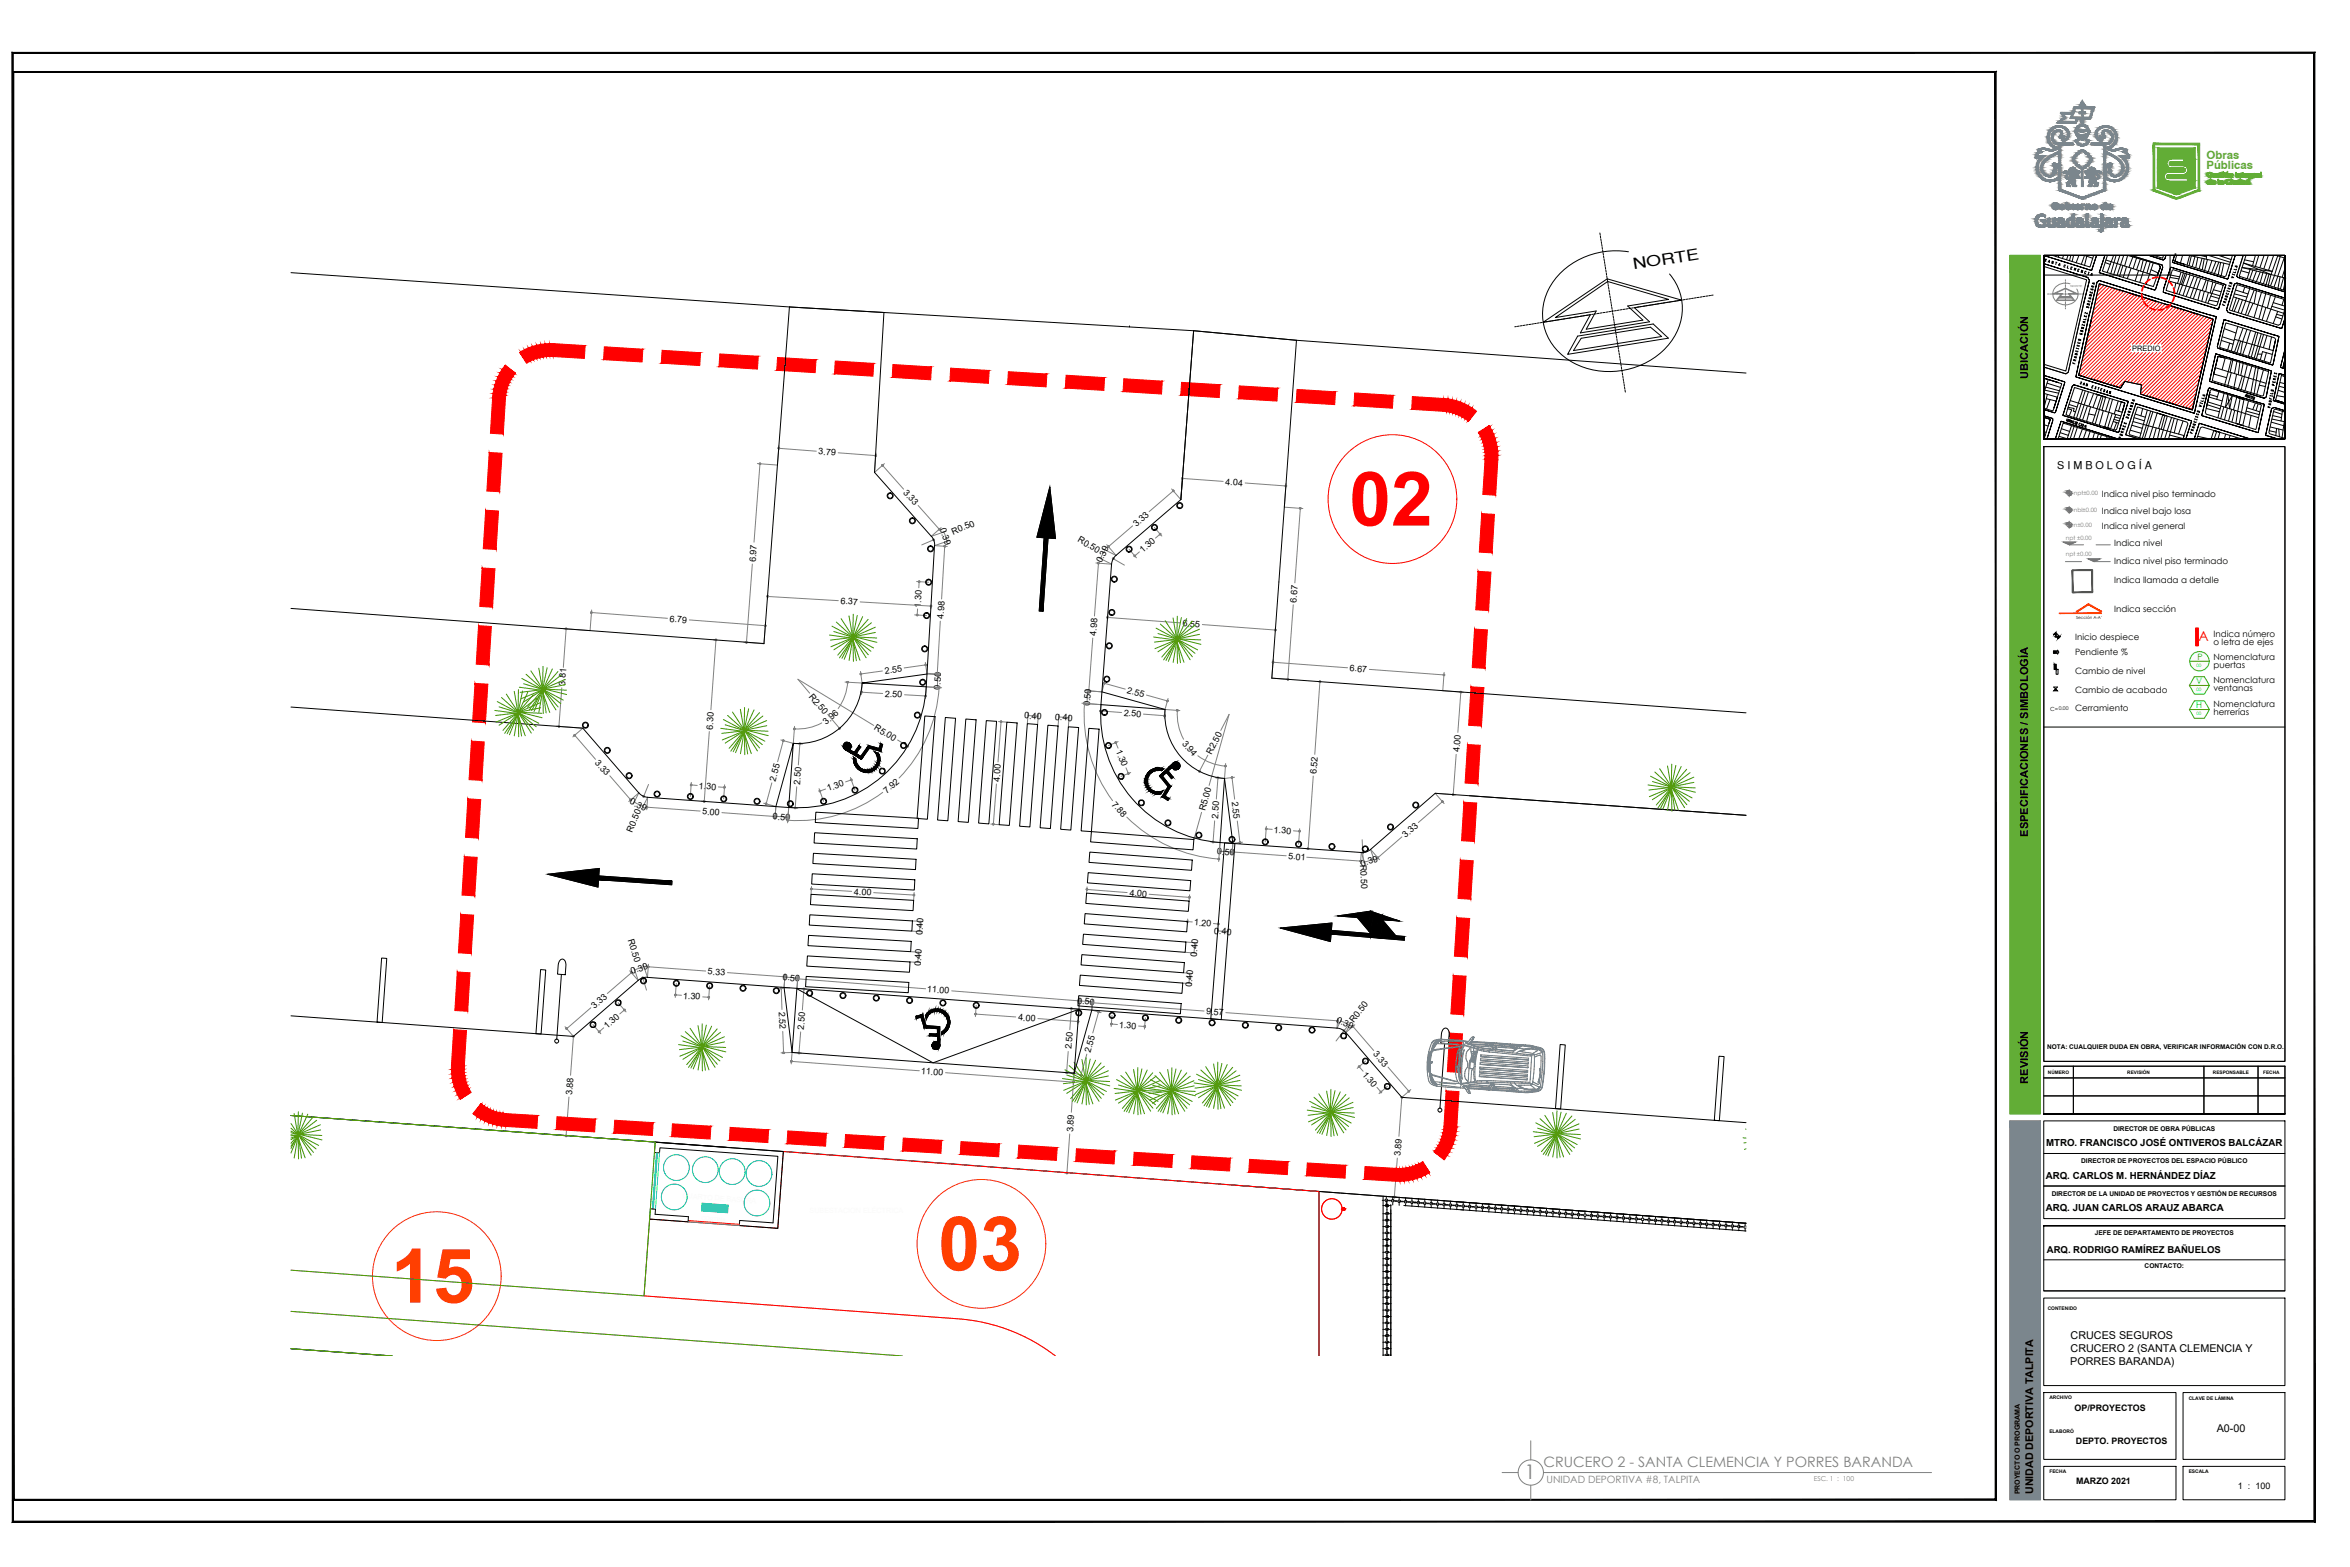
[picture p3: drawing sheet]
<svg xmlns="http://www.w3.org/2000/svg" width="914mm" height="610mm" viewBox="0 0 914 610" stroke-linecap="round" stroke-linejoin="round" font-family="sans-serif">
<defs><g id="words">
<text font-size="29.3" fill="#f00" x="525" y="204.5">02</text>
<g font-size="29.3" fill="#ff3f00">
<text x="365.1" y="494.2">03</text>
<text x="152.1" y="506.8">15</text>
</g>
<text font-size="7.8" fill="#808080" x="593.2" y="575.2">1</text>
<text font-size="5.8" x="635.7" y="104.8" transform="rotate(-9 635.7 104.8)">N O R TE</text>
<text font-size="5.6" fill="#808080" x="600.6" y="570.7">CRUCERO 2 - SANTA CLEMENCIA Y PORRES BARANDA</text>
<text font-size="5.4" fill="#f00" x="855.5" y="249.5">A</text>
<g font-size="4.4" fill="#62ad36">
<text x="858.6" y="61.7">Obras</text>
<text x="858.6" y="65.6">Públicas</text>
</g>
<g font-size="4.3">
<text x="789.2" y="147.3" transform="rotate(-90 789.2 147.3)">UBICACIÓN</text>
<text x="789.2" y="325.5" transform="rotate(-90 789.2 325.5)">ESPECIFICACIONES / SIMBOLOGÍA</text>
<text x="789.1" y="421.5" transform="rotate(-90 789.1 421.5)">REVISIÓN</text>
</g>
<g font-size="4.2">
<text x="800.5" y="182.6">S I M B O L O G Í A</text>
<text x="805.7" y="521">CRUCES SEGUROS</text>
<text x="805.7" y="526">CRUCERO 2 (SANTA CLEMENCIA Y</text>
<text x="805.6" y="531.1">PORRES BARANDA)</text>
<text x="862.6" y="557.1">A0-00</text>
<text x="791.1" y="581.2" transform="rotate(-90 791.1 581.2)">UNIDAD DEPORTIVA TALPITA</text>
</g>
<text font-size="3.9" fill="#808080" x="601.8" y="576.9">UNIDAD DEPORTIVA #8, TALPITA</text>
<g font-size="3.8">
<text x="796.1" y="445.9">MTRO. FRANCISCO JOSÉ ONTIVEROS BALCÁZAR</text>
<text x="796" y="458.6">ARQ. CARLOS M. HERNÁNDEZ DÍAZ</text>
<text x="796" y="471.3">ARQ. JUAN CARLOS ARAUZ ABARCA</text>
</g>
<text font-size="3.7" x="796.5" y="487.5">ARQ. RODRIGO RAMÍREZ BAÑUELOS</text>
<g font-size="3.5">
<text x="318.4" y="176.8" transform="rotate(4 318.4 176.8)">3.79</text>
<text x="351.3" y="191.7" transform="rotate(48 351.3 191.7)">3.33</text>
<text x="476.8" y="188.6" transform="rotate(4 476.8 188.6)">4.04</text>
<text x="365.7" y="206" transform="rotate(71 365.7 206)">0.39</text>
<text x="370.9" y="208.1" transform="rotate(-23 370.9 208.1)">R0.50</text>
<text x="442.2" y="205" transform="rotate(-41 442.2 205)">3.33</text>
<text x="419.1" y="210.6" transform="rotate(30 419.1 210.6)">R0.50</text>
<text x="444.6" y="215.2" transform="rotate(-41 444.6 215.2)">1.30</text>
<text x="294" y="218.6" transform="rotate(-86 294 218.6)">6.97</text>
<text x="428.5" y="219.1" transform="rotate(-63 428.5 219.1)">0.39</text>
<text x="327" y="234.9" transform="rotate(3 327 234.9)">6.37</text>
<text x="358.3" y="236.4" transform="rotate(-87 358.3 236.4)">1.30</text>
<text x="504.5" y="234.5" transform="rotate(-86 504.5 234.5)">6.67</text>
<text x="260.5" y="241.8" transform="rotate(4 260.5 241.8)">6.79</text>
<text x="367.2" y="240.8" transform="rotate(-87 367.2 240.8)">4.98</text>
<text x="460.1" y="243.6" transform="rotate(4 460.1 243.6)">6.55</text>
<text x="426.5" y="247.3" transform="rotate(-86 426.5 247.3)">4.98</text>
<text x="344.4" y="262.1" transform="rotate(-8 344.4 262.1)">2.55</text>
<text x="525.1" y="261.1" transform="rotate(4 525.1 261.1)">6.67</text>
<text x="219.9" y="266.8" transform="rotate(-86 219.9 266.8)">3.81</text>
<text x="365.9" y="268.4" transform="rotate(-87 365.9 268.4)">0.50</text>
<text x="438.4" y="269.5" transform="rotate(16 438.4 269.5)">2.55</text>
<text x="314.6" y="271" transform="rotate(50 314.6 271)">R2.50</text>
<text x="344.3" y="271.1" transform="rotate(3 344.3 271.1)">2.50</text>
<text x="424.1" y="274.7" transform="rotate(-86 424.1 274.7)">0.50</text>
<text x="321.5" y="282" transform="rotate(-41 321.5 282)">3.96</text>
<text x="398.5" y="279.5" transform="rotate(4 398.5 279.5)">0.40</text>
<text x="410.5" y="280" transform="rotate(4 410.5 280)">0.40</text>
<text x="437.2" y="278.5" transform="rotate(4 437.2 278.5)">2.50</text>
<text x="277.3" y="283.8" transform="rotate(-86 277.3 283.8)">6.30</text>
<text x="339.9" y="283.7" transform="rotate(31 339.9 283.7)">R5.00</text>
<text x="434.1" y="292.1" transform="rotate(68 434.1 292.1)">1.30</text>
<text x="459.8" y="289.3" transform="rotate(49 459.8 289.3)">3.94</text>
<text x="471.4" y="293.7" transform="rotate(-63 471.4 293.7)">R2.50</text>
<text x="567.9" y="292.6" transform="rotate(-86 567.9 292.6)">4.00</text>
<text x="231.3" y="296.8" transform="rotate(49 231.3 296.8)">3.33</text>
<text x="301.7" y="304" transform="rotate(-75 301.7 304)">2.55</text>
<text x="311.3" y="305.3" transform="rotate(-86 311.3 305.3)">2.50</text>
<text x="389" y="304.1" transform="rotate(-86 389 304.1)">4.00</text>
<text x="512.3" y="301.1" transform="rotate(-86 512.3 301.1)">6.52</text>
<text x="271.8" y="306.8" transform="rotate(4 271.8 306.8)">1.30</text>
<text x="322.2" y="307.9" transform="rotate(-19 322.2 307.9)">1.30</text>
<text x="345" y="308.8" transform="rotate(-41 345 308.8)">7.92</text>
<text x="479.3" y="311.9" transform="rotate(83 479.3 311.9)">2.55</text>
<text x="244.8" y="312.6" transform="rotate(27 244.8 312.6)">0.39</text>
<text x="273.2" y="316.8" transform="rotate(4 273.2 316.8)">5.00</text>
<text x="432.4" y="313" transform="rotate(49 432.4 313)">7.88</text>
<text x="468.9" y="315.7" transform="rotate(-74 468.9 315.7)">R5.00</text>
<text x="246" y="324" transform="rotate(-68 246 324)">R0.50</text>
<text x="300.6" y="318.7" transform="rotate(4 300.6 318.7)">0.50</text>
<text x="473.9" y="318.5" transform="rotate(-86 473.9 318.5)">2.50</text>
<text x="495.6" y="323.9" transform="rotate(4 495.6 323.9)">1.30</text>
<text x="546.9" y="325.9" transform="rotate(-41 546.9 325.9)">3.33</text>
<text x="473.5" y="332.3" transform="rotate(4 473.5 332.3)">0.50</text>
<text x="501.2" y="334.2" transform="rotate(4 501.2 334.2)">5.01</text>
<text x="529.3" y="336.5" transform="rotate(87 529.3 336.5)">R0.50</text>
<text x="529.9" y="337.1" transform="rotate(-19 529.9 337.1)">0.39</text>
<text x="332.3" y="348" transform="rotate(3 332.3 348)">4.00</text>
<text x="439.4" y="348.5" transform="rotate(4 439.4 348.5)">4.00</text>
<text x="464.5" y="359.9" transform="rotate(4 464.5 359.9)">1.20</text>
<text x="244.3" y="365.6" transform="rotate(73 244.3 365.6)">R0.50</text>
<text x="359" y="363.9" transform="rotate(-87 359 363.9)">0.40</text>
<text x="472.3" y="363.3" transform="rotate(4 472.3 363.3)">0.40</text>
<text x="358.3" y="375.8" transform="rotate(-87 358.3 375.8)">0.40</text>
<text x="465.7" y="372.2" transform="rotate(-86 465.7 372.2)">0.40</text>
<text x="245.9" y="378.9" transform="rotate(-18 245.9 378.9)">0.39</text>
<text x="275.3" y="379" transform="rotate(4 275.3 379)">5.33</text>
<text x="304.5" y="381.3" transform="rotate(4 304.5 381.3)">0.50</text>
<text x="265.7" y="388.5" transform="rotate(4 265.7 388.5)">1.30</text>
<text x="360.7" y="385.9" transform="rotate(5 360.7 385.9)">11.00</text>
<text x="463.8" y="384.1" transform="rotate(-86 463.8 384.1)">0.40</text>
<text x="231.3" y="392.4" transform="rotate(-41 231.3 392.4)">3.33</text>
<text x="303.1" y="393.7" transform="rotate(88 303.1 393.7)">2.52</text>
<text x="419.1" y="390.5" transform="rotate(4 419.1 390.5)">0.50</text>
<text x="469.3" y="394.6" transform="rotate(4 469.3 394.6)">9.57</text>
<text x="236.2" y="400.4" transform="rotate(-41 236.2 400.4)">1.30</text>
<text x="312.8" y="400.7" transform="rotate(-86 312.8 400.7)">2.50</text>
<text x="396.1" y="396.9" transform="rotate(4 396.1 396.9)">4.00</text>
<text x="435.3" y="399.8" transform="rotate(4 435.3 399.8)">1.30</text>
<text x="519.8" y="397.5" transform="rotate(27 519.8 397.5)">0.39</text>
<text x="526.8" y="398" transform="rotate(-52 526.8 398)">R0.50</text>
<text x="416.9" y="408.3" transform="rotate(-86 416.9 408.3)">2.50</text>
<text x="424.3" y="409.6" transform="rotate(-74 424.3 409.6)">2.55</text>
<text x="534.1" y="410.2" transform="rotate(49 534.1 410.2)">3.33</text>
<text x="358.3" y="417.8" transform="rotate(4 358.3 417.8)">11.00</text>
<text x="529.9" y="418" transform="rotate(49 529.9 418)">1.30</text>
<text x="222.7" y="426" transform="rotate(-86 222.7 426)">3.88</text>
<text x="417.5" y="440.4" transform="rotate(-86 417.5 440.4)">3.89</text>
<text x="545" y="449.8" transform="rotate(-86 545 449.8)">3.89</text>
<text x="807.2" y="548.9">OP/PROYECTOS</text>
<text x="807.8" y="561.9">DEPTO. PROYECTOS</text>
<text x="807.8" y="577.5">MARZO 2021</text>
<text x="870.8" y="579.4">1 : 100</text>
</g>
<g font-size="3.4">
<text x="817.8" y="193.3">Indica nivel piso terminado</text>
<text x="817.8" y="199.9">Indica nivel bajo losa</text>
<text x="817.8" y="205.7">Indica nivel general</text>
<text x="822.6" y="212.5">Indica nivel</text>
<text x="822.6" y="219.4">Indica nivel piso terminado</text>
<text x="822.6" y="227">Indica llamada a detalle</text>
<text x="822.6" y="238.2">Indica sección</text>
<text x="807.4" y="249">Inicio despiece</text>
<text x="861.3" y="247.7">Indica número</text>
<text x="861.3" y="250.8">o letra de ejes</text>
<text x="807.4" y="254.9">Pendiente %</text>
<text x="861.3" y="256.7">Nomenclatura</text>
<text x="807.4" y="262.2">Cambio de nivel</text>
<text x="861.3" y="259.9">puertas</text>
<text x="807.4" y="269.6">Cambio de acabado</text>
<text x="861.3" y="265.8">Nomenclatura</text>
<text x="861.3" y="269">ventanas</text>
<text x="861.3" y="275.2">Nomenclatura</text>
<text x="807.4" y="276.6">Cerramiento</text>
<text x="861.3" y="278.3">herrerías</text>
</g>
<g font-size="3.4" fill="#0f0">
<text x="855.1" y="256.8">P</text>
<text x="854.6" y="266.3">V</text>
<text x="854.6" y="275.6">H</text>
</g>
<text font-size="2.9" x="829.6" y="136.6">PREDIO</text>
<text font-size="2.8" fill="#fafafa" x="265.5" y="466.1" transform="rotate(4 265.5 466.1)">CUARTO DE BASURA</text>
<text font-size="2.7" x="785.9" y="581.4" transform="rotate(-90 785.9 581.4)">PROYECTO O PROGRAMA</text>
<g font-size="2.6">
<text x="822.3" y="440">DIRECTOR DE OBRA PÚBLICAS</text>
<text x="809.8" y="452.6">DIRECTOR DE PROYECTOS DEL ESPACIO PÚBLICO</text>
<text x="798.3" y="465.1">DIRECTOR DE LA UNIDAD DE PROYECTOS Y GESTIÓN DE RECURSOS</text>
<text x="815.1" y="480.6">JEFE DE DEPARTAMENTO DE PROYECTOS</text>
<text x="834.5" y="493.2">CONTACTO:</text>
</g>
<text font-size="2.6" fill="#808080" x="705.8" y="576">ESC. 1 : 100</text>
<text font-size="2.5" x="796.5" y="408">NOTA: CUALQUIER DUDA EN OBRA, VERIFICAR INFORMACIÓN CON D.R.O.</text>
<g font-size="2.3" fill="#767676">
<text x="806.9" y="192.7">npt±0.00</text>
<text x="806.9" y="199.3">nbl±0.00</text>
<text x="803.8" y="209.9">npt ±0.00</text>
<text x="806.9" y="205">n±0.00</text>
<text x="803.8" y="216.5">npt ±0.00</text>
</g>
<text font-size="2.2" x="797.8" y="276.5">C=0.00</text>
<text font-size="2.1" fill="#fafafa" x="273" y="474.7" transform="rotate(4 273 474.7)">CORTINA</text>
<g font-size="1.9">
<text x="796.8" y="509.8">CONTENIDO</text>
<text x="797.4" y="544.3">ARCHIVO</text>
<text x="851.6" y="544.8">CLAVE DE LÁMINA</text>
<text x="797.4" y="557.3">ELABORÓ</text>
<text x="797.4" y="573">FECHA</text>
<text x="851.6" y="573">ESCALA</text>
</g>
<g font-size="1.8" fill="#0f0">
<text x="854.7" y="259.3">00</text>
<text x="854.7" y="269">00</text>
<text x="854.7" y="278.3">00</text>
</g>
<g font-size="1.8">
<text x="796.9" y="417.7">NÚMERO</text>
<text x="827.8" y="417.7">REVISIÓN</text>
<text x="861.1" y="417.7">RESPONSABLE</text>
<text x="880.6" y="417.7">FECHA</text>
</g>
<text font-size="1.6" x="807.8" y="240.9">Sección A-A'</text>
<text font-size="1.1" fill="#808080" x="805.6" y="111.7">NORTE</text>
</g></defs>
<!-- layer: A-Cotas -->
<g fill="none" stroke="#808080" stroke-width=".39">
<path d="M303 174.4l14.6 1.1M303.1 173.4l-.6 7.5-7.8-.6M326.1 176.1l14.7 1.1M340.9 176.2l-.6 7.6 3.8-3.4M295.7 180.4l-2.3 30.5M343.4 181l8.2 9.3M357.3 196.6l8.2 9.3M456.5 191l-9.4 8M460.1 186.1l15.8 1.2M460.2 185.1l-.7 9.3-3.6-4.2M484.5 187.9l15.8 1.2M500.4 188.1l-.7 9.2 7.3 .5"/>
<path d="M506 197.8l-2.2 29M292.7 219.4l-2.2 30.5M363.3 210l-4.6 2M366.2 205.2l-3.8 3.4 5.7-1.9M367.2 207l1.2 3.6M367.6 212.5l-1.2 20.5M369.4 210.3l-5.8 2 5 .3M427.4 216.9l5.1 2.6-6.1-.5M427.4 219.1l-1.5 20.5M430 213.9l-1.7 3.4M430.6 211.9l3.6 4.2-5.1-2.6M433.2 217.4l4.3 2.5"/>
<path d="M439.3 213.7l2.9 3.3M440.7 204.6l-9.4 8.1M443.4 214.7l-1.9 1.6M449.2 205.2l2.9 3.3M451.4 207.8l-1.8 1.5M230.1 238.3l29.6 2.2M230.2 237.3l-.6 8-10.3-.7M298.7 231.6l-.1 1.4M298.7 232l27.5 1.7M334.7 234.2l27.6 1.6M355.9 239.2l4.6 .3M356.7 226.2l4.6 .3"/>
<path d="M357 236.9l-.1 2.4M357.7 226.3l-.2 2.4M362.3 235.4l-.1 1.4M431 239.2v1l28.4 2.1M503.2 235.3l-2.1 29M220.3 244.6l-1.1 15M268.2 241.2l29.6 2.2M277.6 248.9h1l-2 27.2M297.9 242.4l-.6 8-7.8-.6M360.1 257.7l.6 4.5 5.3 .3M360.2 258.7l-8.4 1.1M365.9 241.6l-1.2 20.6"/>
<path d="M425.2 248.2l-1.5 20.5M467.8 243l28.4 2.1 .1-1M495.3 257.6l29 2.2M495.4 256.6l-.5 7.2 7.2 .5M218.6 267.6l-1.1 15M315 269.7l-4.5-5.4 29.5 17.9M322.1 277.9l4.6 5.4M328.8 265.3l6.6 .4M329.8 265.4a19.4 19.4 0 0 1-3.7 10.2M334.8 261.2l.6 4.5M335.2 269.3l8.2 .5M335.4 265.7l-.2 4.6"/>
<path d="M343.3 261l-8.4 1.2M352 270.3l8.2 .4M360.4 267.2l-.3 4.5M360.4 267.2l5.3 .3M360.4 267.2l6 .4M360.7 261.9l5 .4M365 262.5l-.3 5M365.4 267.5a55 55 0 0 1-15.6 35.2M400 278.3l4 .4M400.1 277.3l-.4 4.2M404.1 277.7l-.4 4.1M412 278.9l4 .3"/>
<path d="M412.1 277.9l-.4 4.5M416 278.2l-.3 4.5M421 273.6l7.4 .5M421.9 273.7l6.5 .4M422 273.6a56.4 56.4 0 0 0 10.9 37.9M423.3 268.7l-.4 5M428.2 276.6l8.2 .6M428.4 274.1l-.3 3.5M429.7 265.8l8.2 2.3M430 264.8l-1.2 4.4-6.5-.5M444.9 277.8l8.2 .6M446.1 270.4l8.2 2.3"/>
<path d="M453.3 276l-.2 3.4M453.3 276l5.8 .4M454.5 271.7l-1.2 4.3M458.1 276.4a20.2 20.2 0 0 0 2.5 11.2M512.6 265.1l1 .1-2 28.3M532.8 260.4l29.1 2.2M561.9 261.6l-.5 7.1 8 .6M568.4 269.2l-1.1 15.7M216.5 282.5l10.3 .8-3.9 3.4M223.6 286l8.1 9.4M276 284.6l-2 27.2-1-.1M303.8 287.9l4.9 1.3"/>
<path d="M304.8 288.1l-2.2 8.2M308.7 289.2l3.5 .3M309.2 282.6l-.5 6.6M311.2 289.4l-.6 8.2M319.8 281.2a19.4 19.4 0 0 1-10.7 2.3M349.3 287.9l3.9 2.4M388.5 280.7l3.3 .2M389.5 280.7l-1.2 15.7M434.1 288.9l.9 2.2M435.1 288.5l-3.8 1.6M438.1 298.7l.9 2.2M466.1 294a20.2 20.2 0 0 0 10.7 4"/>
<path d="M470 293.8l-3.3 6.3M475 284.2l3.3-6.3-7.8 27.7M476.9 297l-.4 5.8M566.6 293.5l-1.2 15.6M237.3 301.8l8.1 9.4M244.7 311.8l3.9-3.3-2.2 4.3M246.8 311.9l1.6 1.1 1.8 .6M249.8 314.6l2.2-4.4-.3 4.8M251.7 314l20.7 1.5M252.3 305.2l-1.8 4.6M268.9 305.4l2.4 .2M269 304.4l-.4 5.5"/>
<path d="M279.5 306.1l2.4 .2M280.9 316.1l20.7 1.5M282 305.3l-.4 5.5M297.1 312.5l4.9 1.3M300.3 304.6l-2.2 8.1M301.6 317.5l5 .4M301.9 313.8l-.4 4.8M310 306.1l-.6 8.2M310.4 314.4l-3.5-.3-.4 6M318.7 306.8l1.7 4.9M321.2 307l-2.2 .7M330.9 302.5l1.8 4.9"/>
<path d="M331.2 303.4l-2.2 .8M343.5 308.3a55 55 0 0 1-37 10.8M387.7 305l-1.2 15.6M438.4 317.9a56.4 56.4 0 0 0 35.9 16.3M440 300.5l-3.8 1.6M467.5 316l-2.8 10M472.6 319.3l-.6 8.2M473.9 302.6l-.6 8.2M479.4 302.5l1 8.4M480.4 302.4l-3.8 .4-3.7-.2M481.4 319.4l1.1 8.4M511 301.9l-2 28.3-1-.1"/>
<path d="M561.3 311.9l-9.4 8.1M566.4 309.2l-7.9-.6 3.4 4M385.5 320.6l3.3 .2M471 327.5l3.7 .3-.5 7.4M474.5 331.1l5 .4M479.5 331.4l21 1.5M483.5 327.6l-3.8 .5-.3 4.4M492.7 322.5l2.3 .1M492.7 321.5l-.4 6M503.3 323.2l2.4 .2M505.7 322.4l-.4 6M508.5 333.5l20.9 1.5"/>
<path d="M529.4 336l.3-4.4 1.5 4.6M530 326.7l.5 8.9M534.5 334.1l-1.7 .8-1.9 .4M536.8 334.5l-3.5-4 1.5 4.5M545.5 325.6l-9.4 8.1M315.7 345.8l15.7 1M315.8 344.9l-.2 3M339.9 347.3l15.7 .9M355 358.3l4.1 .2M355.7 347.2l-.2 3.1M358.1 358.4l-.3 4M422.9 346l15.7 1.2"/>
<path d="M423 345l-.2 2.4M447.1 347.9l15.7 1.2M462.2 357.5l-.1 1 1.8 .2M462.9 348.1l-.2 2.4M474.1 358.4l-.1 1-1.8-.1M245.7 378.4l-9.4 8.1M246.7 376.5l1.6 4.9-3.3-3.7M250.6 376.2l-1.9 .4-1.7 .8M252.2 376.1l22.4 1.7M252.3 375.1l-.4 5.1-1.6-4.9M283.1 378.4l22.3 1.6M305.5 379l-.4 5.1 .4-5"/>
<path d="M310.5 379.5l-.4 5 3.7 .3M354.1 374.2l4 .2M354.3 370.2l4 .3M354.8 362.2l4 .3M357.3 370.4l-.2 4M460.5 378.4l3.4 .3M461.2 370.5l4.4 .3M461.4 366.5l4.5 .3M462.9 378.6l-.3 4M464.9 366.8l-.3 4M473.9 361.1l-.1 1 4 .3 .1-1M219.8 399.4l3.3 3.8"/>
<path d="M229.9 392.1l-9.4 8.1M230.7 398.6l3.1 3.6M234.9 399.8l-1.8 1.6M240.5 390.1l3.1 3.6M243 392.9l-1.8 1.5M250.1 380.4l1.5 4.8M262.8 387l2.4 .2M263.2 382.5l-.5 5.5M273.4 387.8l2.4 .2M276.1 383.5l-.4 5.5M304 384.4l.3 8.3M305.4 380.1l5.1 .4"/>
<path d="M307.3 384.3l-4.3 .1M310.4 380.8l49.8 3.9M312.8 384.8l-.6 8.1M370.3 385.5l54.7 4.2M379.6 394.5l15.6 1.1M379.8 391.1l-.3 4.4M403.8 396.2l15.7 1.2M415.9 392.3l3.9 .3 .4-4.2-.4 4.7M416.9 392.3l-.6 8.3M419.7 394.1l-.3 4.3M425 390.1l43.5 3.2M425.1 388.7l-.3 4.2 3.7 1.1"/>
<path d="M427.5 393.7l-2.3 8.1M432.5 398.4l2.3 .2M432.7 395l-.3 4.4M443 399.2l2.4 .1M445.7 396l-.4 4.3M460.2 382.4l3.4 .3M477 393.9l43.5 3.2M520.5 396.1l-.3 3.9 1.9-3.6M521.6 397.3l1.8 .6 1.6 1.1M525.4 397.8l-5.5 7.2M525.5 398.1l-1.8 3.6 3.5-3M526.4 399.3l8.1 9.4"/>
<path d="M222.1 403.1l1 .1M223.1 403.2l-1.1 15.1M304.6 401.2l.3 8.4M307.9 412.9l49.8 3.7M308.2 409.4l-4.3 .2M308.2 409.4l3.7 .3M308.2 409.4l-.3 4.5M311.5 401.4l-.6 8.3M367.9 417.3l49.8 3.7M414 417.2l4 .3M415.6 409.1l-.6 8.2M417 417.4l1 .1"/>
<path d="M418 417.5l-.4 4.5M418 417.5l-1.1 15.2M418 417.5l3.6 1M422.9 410.1l-2.3 8.1M528.8 415l1.6 1.7M531.3 412.8l-3.2 2.8M540.1 415.1l8.1 9.4M221.4 426.8l-1.1 15.1-1-.1M535.8 423l1.5 1.8M539.8 422.6l-3.2 2.9M545.5 426.9l1 .1M545.5 426.9l-1.2 15.1"/>
<path d="M549 423.9l-3.5 3M416.2 441.1l-1.1 15.2h-1M543.7 450.5l-1.2 15.2 1 .1"/>
</g>
<!-- layer: 0 -->
<g fill="#808080" stroke="#808080" stroke-width=".39">
<path d="M223.5 285.8l.1 .2zM223.4 286h.2zM223.4 286.2l.2-.2z"/>
<path d="M223.6 286v.3zM223.6 286h.3zM223.6 286l.2-.2z"/>
<path d="M223.6 285.8v.2zM223.5 285.8l.1 .2z"/>
<path d="M245.4 311.2h.3zM245.4 311.2h.3zM245.4 310.9v.3z"/>
<path d="M245.2 311l.2 .2zM245.2 311l.2 .2zM245.2 311.2h.2z"/>
<path d="M245.2 311.4l.2-.2zM245.4 311.2v.2z"/>
<path d="M251.5 314h.2zM251.5 314.2l.2-.2zM251.7 314v.3z"/>
<path d="M251.7 314l.3 .1zM251.7 314l.3 .1zM251.7 313.8v.2z"/>
<path d="M251.6 313.8l.1 .2zM251.6 313.8l.1 .2z"/>
<path d="M301.8 317.5l-.2 .1zM301.6 317.4v.2zM301.5 317.4l.1 .2z"/>
<path d="M301.5 317.4l.1 .2zM301.4 317.6h.2zM301.4 317.8l.2-.2z"/>
<path d="M301.6 317.6l.2 .2zM301.6 317.6h.3z"/>
<path d="M298.1 312.7l-.1 .3zM298.1 312.7l.1 .2zM298.1 312.7l.2 .1z"/>
<path d="M298.2 312.5l-.1 .2zM298 312.5l.1 .2zM298 312.5l.1 .2z"/>
<path d="M297.9 312.6l.2 .1zM297.9 312.8l.2-.1z"/>
<path d="M304.7 287.9l.1 .2zM304.7 287.9l.1 .2zM304.5 288.1h.3z"/>
<path d="M304.6 288.2l.2-.1zM304.8 288.1l-.1 .3zM304.8 288.1l.1 .2z"/>
<path d="M304.8 288.1l.2 .1zM304.9 287.9l-.1 .2z"/>
<path d="M309.4 314.3v.3zM309.4 314.3h.3zM309.4 314.3h.3z"/>
<path d="M309.5 314.1l-.1 .2zM309.3 314.1l.1 .2zM309.3 314.1l.1 .2z"/>
<path d="M309.2 314.3h.2zM309.2 314.5l.2-.2z"/>
<path d="M311.1 289.2l.1 .2zM311.1 289.2l.1 .2zM311 289.4h.2z"/>
<path d="M311 289.6l.2-.2zM311.2 289.4v.2zM311.2 289.4h.3z"/>
<path d="M311.2 289.4h.3zM311.2 289.1v.3z"/>
<path d="M268.7 305.4h.2zM268.7 305.6l.2-.2zM268.9 305.4v.2z"/>
<path d="M268.9 305.4h.3zM268.9 305.4h.3zM269 305.1l-.1 .3z"/>
<path d="M268.8 305.2l.1 .2zM268.8 305.2l.1 .2z"/>
<path d="M281.9 306.3h.2zM281.9 306.1v.2zM281.7 306.1l.2 .2z"/>
<path d="M281.7 306.1l.2 .2zM281.6 306.3h.3zM281.9 306.3l-.2 .2z"/>
<path d="M281.9 306.3v.3zM281.9 306.3h.2z"/>
<path d="M318.8 307.8l.2-.1zM319 307.7l.1 .3zM319 307.7l.3 .1z"/>
<path d="M319 307.7l.3 .1zM319.1 307.5l-.1 .2zM318.9 307.5l.1 .2z"/>
<path d="M318.8 307.6l.2 .1zM318.8 307.6l.2 .1z"/>
<path d="M331.4 303.2l-.2 .2zM331.2 303.2v.2zM331 303.3l.2 .1z"/>
<path d="M331 303.3l.2 .1zM331 303.5l.2-.1zM331.2 303.4l.1 .2z"/>
<path d="M331.2 303.4l.3 .1zM331.2 303.4l.3 .1z"/>
<path d="M334.7 262.2h.2zM334.9 262.2l.1 .2zM334.9 262.2l.3 .1z"/>
<path d="M334.9 262.2l.3 .1zM335.1 262l-.2 .2zM334.9 261.9v.3z"/>
<path d="M334.8 262l.1 .2zM334.8 262l.1 .2z"/>
<path d="M360.3 258.5l-.1 .2zM360.2 258.4v.3zM360 258.5l.2 .2z"/>
<path d="M360 258.5l.2 .2zM360 258.7h.2l-.1 .2zM360.2 258.7l.1 .2z"/>
<path d="M360.2 258.7l.2 .1zM360.2 258.7l.2 .1z"/>
<path d="M335 269.3h.2zM335 269.5l.2-.2zM335.2 269.3l.2 .2z"/>
<path d="M335.2 269.3l.2 .2zM335.2 269.3h.3zM335.3 269l-.1 .3z"/>
<path d="M335.1 269.1l.1 .2zM335.1 269.1l.1 .2z"/>
<path d="M360.2 270.7l.2 .1zM360.2 270.5v.2zM360 270.6l.2 .1z"/>
<path d="M360 270.6l.2 .1zM359.9 270.7h.3zM360.2 270.7l-.2 .2z"/>
<path d="M360.2 270.7v.3zM360.2 270.7l.2 .1z"/>
<path d="M364.7 262.2v.2zM364.7 262.2h.2zM364.7 262.2h.2z"/>
<path d="M364.7 261.9v.3zM364.5 262l.2 .2zM364.5 262l.2 .2z"/>
<path d="M364.4 262.2h.3zM364.5 262.3l.2-.1z"/>
<path d="M367.4 212.3l.2 .2zM367.4 212.3l.2 .2zM367.3 212.5h.3z"/>
<path d="M367.4 212.7l.2-.2zM367.6 212.5v.3zM367.6 212.5h.2z"/>
<path d="M367.8 212.3l-.2 .2zM367.6 212.3v.2z"/>
<path d="M365.5 205.9l.2 .2zM365.5 205.9h.2zM365.5 205.6v.3z"/>
<path d="M365.3 205.7l.2 .2zM365.3 205.7l.2 .2zM365.2 205.9h.3z"/>
<path d="M365.3 206.1l.2-.2zM365.5 205.9l.2 .2z"/>
<path d="M343.2 180.8l.2 .2zM343.1 181h.3zM343.2 181.2l.2-.2z"/>
<path d="M343.4 181l-.1 .3zM343.4 181l.2 .1zM343.4 181l.2 .1z"/>
<path d="M343.4 180.8v.2zM343.2 180.8l.2 .2z"/>
<path d="M356.9 239.3l.2 .1zM356.9 239.3l.2 .1zM356.9 239.3h.2z"/>
<path d="M356.9 239v.3zM356.7 239.1l.2 .2zM356.7 239.1l.2 .2z"/>
<path d="M356.6 239.3h.3zM356.7 239.4l.2-.1z"/>
<path d="M357.5 226.1l.2 .2zM357.5 226.1l.2 .2zM357.4 226.3h.3z"/>
<path d="M357.5 226.4l.2-.1zM357.7 226.3l-.1 .2zM357.7 226.3h.2z"/>
<path d="M357.8 226.1l-.1 .2zM357.7 226v.3z"/>
<path d="M308.8 283.5l.3 .1zM308.9 283.7l.2-.1zM309.1 283.6l.2 .1z"/>
<path d="M309.1 283.6l.2 .1zM309.1 283.6l.2-.2zM309.1 283.3v.3l.2-.2z"/>
<path d="M308.9 283.4l.2 .2zM308.9 283.4l.2 .2z"/>
<path d="M329.6 265.2l.2 .2zM329.6 265.2l.2 .2zM329.5 265.4h.3z"/>
<path d="M329.6 265.6l.2-.2zM329.8 265.4l.2 .2zM329.8 265.4l.2 .2z"/>
<path d="M330 265.2l-.2 .2zM329.8 265.2v.2z"/>
<path d="M306.3 319.1h.2zM306.3 319.3l.2-.2zM306.5 319.1l.2 .2z"/>
<path d="M306.5 319.1l.2 .2zM306.5 319.1h.3zM306.5 318.9v.2z"/>
<path d="M306.4 318.9l.1 .2zM306.4 318.9l.1 .2z"/>
<path d="M365.3 267.3l.1 .2zM365.3 267.3l.1 .2zM365.2 267.5h.2z"/>
<path d="M365.2 267.7l.2-.2zM365.4 267.5v.3zM365.4 267.5h.3z"/>
<path d="M365.4 267.5h.3zM365.4 267.3v.2z"/>
<path d="M326.7 283.3h.2zM326.7 283.3l.2-.1zM326.7 283.1v.2z"/>
<path d="M326.5 283.1l.2 .2zM326.5 283.1l.2 .2zM326.4 283.3h.3z"/>
<path d="M326.5 283.5l.2-.2zM326.7 283.3l-.1 .3z"/>
<path d="M229.9 238.3h.2zM229.9 238.5l.2-.2zM230.1 238.3v.2z"/>
<path d="M230.1 238.3h.3zM230.1 238.3h.3zM230.2 238l-.1 .3z"/>
<path d="M230 238.1l.1 .2zM230 238.1l.1 .2z"/>
<path d="M297.8 243.4h.2zM297.8 243.2v.2zM297.6 243.2l.2 .2z"/>
<path d="M297.6 243.2l.2 .2zM297.5 243.4h.3zM297.6 243.6l.2-.2z"/>
<path d="M297.8 243.4v.3zM297.8 243.4h.2z"/>
<path d="M290.5 249.9l-.1 .3zM290.5 249.9h.2zM290.5 249.9h.2z"/>
<path d="M290.5 249.7v.2zM290.3 249.7l.2 .2zM290.3 249.7l.2 .2z"/>
<path d="M290.2 249.9h.3zM290.3 250.1l.2-.2z"/>
<path d="M295.5 180.2l.2 .2zM295.5 180.2l.2 .2zM295.5 180.4h.2z"/>
<path d="M295.5 180.6l.2-.2zM295.7 180.4v.3zM295.7 180.4h.3z"/>
<path d="M295.9 180.2l-.2 .2zM295.7 180.2v.2z"/>
<path d="M217.5 282.6l.2 .2zM217.5 282.6l.2 .2zM217.5 282.6h.2z"/>
<path d="M217.5 282.3v.3zM217.3 282.4l.2 .2zM217.3 282.4l.2 .2z"/>
<path d="M217.2 282.6h.3zM217.3 282.7l.2-.1z"/>
<path d="M220.1 244.4l.2 .2zM220.1 244.4l.2 .2zM220 244.6h.3z"/>
<path d="M220.1 244.8l.2-.2zM220.3 244.6l.2 .2zM220.3 244.6l.2 .2z"/>
<path d="M220.3 244.6l.2 .1zM220.3 244.4v.2z"/>
<path d="M302.8 174.4h.2zM302.8 174.6l.2-.2zM303 174.4v.2z"/>
<path d="M303 174.4h.3zM303 174.4h.3zM303 174.1v.3z"/>
<path d="M302.8 174.2l.2 .2zM302.8 174.2l.2 .2z"/>
<path d="M340.8 177.2l.2 .1zM340.8 177v.2zM340.6 177.1l.2 .1z"/>
<path d="M340.6 177.1l.2 .1zM340.5 177.2h.3zM340.8 177.2l-.2 .2z"/>
<path d="M340.8 177.2v.3zM340.8 177.2l.2 .1z"/>
<path d="M298.4 232h.3zM298.5 232.2l.2-.2zM298.7 232l-.1 .3z"/>
<path d="M298.7 232h.2zM298.7 232l.2-.1zM298.7 231.8v.2z"/>
<path d="M298.5 231.9l.2 .1zM298.5 231.9l.2 .1z"/>
<path d="M362.4 235.6l-.1 .2zM362.3 235.5v.3zM362.1 235.6l.2 .2z"/>
<path d="M362.1 235.6l.2 .2zM362 235.8h.3zM362.1 235.9l.2-.1z"/>
<path d="M362.3 235.8v.2zM362.3 235.8h.2z"/>
<path d="M278.4 248.8l.2 .1zM278.4 248.8l.2 .1zM278.3 248.9h.3z"/>
<path d="M278.4 249.1l.2-.2zM278.6 248.9v.3zM278.6 248.9l.2 .1z"/>
<path d="M278.6 248.9l.2 .1zM278.6 248.7v.2z"/>
<path d="M274 311.8l.2 .2zM274 311.8l.2 .2zM274 311.8l.2-.2z"/>
<path d="M274.1 311.5l-.1 .3zM273.9 311.6l.1 .2zM273.9 311.6l.1 .2z"/>
<path d="M273.8 311.7l.2 .1zM273.8 311.9l.2-.1z"/>
<path d="M459.8 186.1h.3zM459.9 186.3l.2-.2zM460.1 186.1l.2 .2z"/>
<path d="M460.1 186.1l.2 .2zM460.1 186.1h.2zM460.1 185.9v.2z"/>
<path d="M459.9 185.9l.2 .2zM459.9 185.9l.2 .2z"/>
<path d="M500.3 189.1h.3zM500.3 188.8v.3zM500.2 188.9l.1 .2z"/>
<path d="M500.2 188.9l.1 .2zM500.1 189l.2 .1zM500.2 189.2l.1-.1z"/>
<path d="M500.3 189.1v.2zM500.3 189.1h.3z"/>
<path d="M496.2 245.1h.3zM496.2 244.9v.2zM496.1 244.9l.1 .2z"/>
<path d="M496.1 244.9l.1 .2zM496 245.1h.2zM496.2 245.1l-.1 .2z"/>
<path d="M496.2 245.1l.2 .2zM496.2 245.1l.2 .2z"/>
<path d="M430.7 240.2h.3zM430.8 240.4l.2-.2zM431 240.2l-.1 .2z"/>
<path d="M431 240.2h.2zM431 240.2h.2zM431 239.9v.3z"/>
<path d="M430.8 240l.2 .2zM430.8 240l.2 .2z"/>
<path d="M501.1 264.3l.2 .2zM501.1 264.3l.2 .2zM501.1 264.3l.2-.2z"/>
<path d="M501.1 264v.3zM500.9 264.1l.2 .2zM500.9 264.1l.2 .2z"/>
<path d="M500.8 264.3h.3zM500.9 264.4l.2-.1z"/>
<path d="M505.8 197.6l.2 .2zM505.8 197.6l.2 .2zM505.7 197.7l.3 .1z"/>
<path d="M505.8 197.9l.2-.1zM506 197.8l-.1 .2zM506 197.8h.2z"/>
<path d="M506 197.8h.2zM506 197.5v.3z"/>
<path d="M495.1 257.6h.2zM495.2 257.8l.1-.2zM495.3 257.6v.3z"/>
<path d="M495.3 257.6l.3 .1zM495.3 257.6l.3 .1zM495.3 257.4v.2z"/>
<path d="M495.2 257.4l.1 .2zM495.2 257.4l.1 .2z"/>
<path d="M561.9 262.6h.2zM561.9 262.3v.3zM561.7 262.4l.2 .2z"/>
<path d="M561.7 262.4l.2 .2zM561.6 262.5l.3 .1zM561.7 262.7l.2-.1z"/>
<path d="M561.9 262.6l-.1 .2zM561.9 262.6h.2z"/>
<path d="M431.1 212.8l.2-.1zM431.3 212.7l.2 .2zM431.3 212.7l.2 .2z"/>
<path d="M431.5 212.5l-.2 .2zM431.3 212.4v.3zM431.1 212.5l.2 .2z"/>
<path d="M431.1 212.5l.2 .2zM431 212.6l.3 .1z"/>
<path d="M456.6 190.7l-.1 .3zM456.4 190.8l.1 .2zM456.4 190.8l.1 .2z"/>
<path d="M456.3 191h.2zM456.4 191.1l.1-.1zM456.5 191v.2z"/>
<path d="M456.5 191h.3zM456.5 191h.3z"/>
<path d="M441.4 216.4l.1-.1zM441.5 216.3l.2 .2zM441.5 216.3l.2 .2z"/>
<path d="M441.5 216.3l.3-.2zM441.6 216l.2 .1-.3 .2zM441.4 216.1l.1 .2z"/>
<path d="M441.4 216.1l.1 .2zM441.3 216.2l.2 .1z"/>
<path d="M451.4 207.5v.3zM451.3 207.6l.1 .2zM451.3 207.6l.1 .2z"/>
<path d="M451.2 207.8h.2zM451.2 208l.2-.2zM451.4 207.8v.2z"/>
<path d="M451.4 207.8h.3zM451.4 207.8l.2-.2z"/>
<path d="M427.2 218.9l.2 .2zM427.2 218.9l.2 .2zM427.2 219.1h.2z"/>
<path d="M427.2 219.3l.2-.2zM427.4 219.1v.3zM427.4 219.1h.3z"/>
<path d="M427.4 219.1h.3zM427.4 218.9v.2z"/>
<path d="M423.7 268.7l-.1 .3zM423.7 268.7l.2 .1zM423.7 268.7l.2 .1z"/>
<path d="M423.7 268.5v.2zM423.5 268.6l.2 .1zM423.5 268.6l.2 .1z"/>
<path d="M423.4 268.7h.3zM423.5 268.9l.2-.2z"/>
<path d="M429.5 265.8h.2zM429.5 265.9l.2-.1zM429.7 265.8l-.1 .3z"/>
<path d="M429.7 265.8l.1 .2zM429.7 265.8l.2-.1zM429.8 265.6l-.1 .2z"/>
<path d="M429.6 265.6l.1 .2zM429.6 265.6l.1 .2z"/>
<path d="M454.3 272.7l.2-.1zM454.3 272.4v.3zM454.1 272.5l.2 .2z"/>
<path d="M454.1 272.5l.2 .2zM454 272.6l.3 .1zM454 272.8l.3-.1z"/>
<path d="M454.3 272.7l-.1 .2zM454.3 272.7l.1 .2z"/>
<path d="M428 276.5l.2 .1zM428 276.7l.2-.1zM428.2 276.6v.2z"/>
<path d="M428.2 276.6h.3zM428.2 276.6h.3zM428.2 276.3v.3z"/>
<path d="M428 276.4l.2 .2zM428 276.4l.2 .2z"/>
<path d="M453.1 278.4l.3 .1zM453.2 278.2l-.1 .2zM453 278.2l.1 .2z"/>
<path d="M453 278.2l.1 .2zM452.9 278.4h.2zM452.9 278.6l.2-.2z"/>
<path d="M453.1 278.4v.3zM453.1 278.4l.3 .1z"/>
<path d="M434 288.7l.1 .2zM433.9 288.8l.2 .1zM433.9 289l.2-.1z"/>
<path d="M434.1 288.9l.1 .2zM434.1 288.9l.3 .1zM434.1 288.9l.3 .1v-.2z"/>
<path d="M434.2 288.7l-.1 .2zM434 288.7l.1 .2z"/>
<path d="M439 300.9l.3 .1zM439 300.9l.3-.1zM439.1 300.6l-.1 .3z"/>
<path d="M439 300.6v.3zM439 300.6v.3zM438.8 300.8l.2 .1z"/>
<path d="M438.8 301l.2-.1zM439 300.9l.1 .2z"/>
<path d="M492.4 322.5h.3zM492.5 322.6l.2-.1zM492.7 322.5v.2z"/>
<path d="M492.7 322.5h.2zM492.7 322.5h.2zM492.7 322.2v.3z"/>
<path d="M492.5 322.3l.2 .2zM492.5 322.3l.2 .2z"/>
<path d="M505.7 323.4h.2zM505.7 323.1v.3zM505.5 323.2l.2 .2z"/>
<path d="M505.5 323.2l.2 .2zM505.4 323.4h.3zM505.5 323.5l.2-.1z"/>
<path d="M505.7 323.4l-.1 .2zM505.7 323.4h.2z"/>
<path d="M479.2 302.3l.2 .2zM479.2 302.3l.2 .2zM479.1 302.5h.3z"/>
<path d="M479.4 302.5v.2zM479.4 302.5v.2zM479.4 302.5h.2z"/>
<path d="M479.5 302.3l-.1 .2zM479.3 302.2l.1 .3z"/>
<path d="M482.5 327.8l.2 .1zM482.5 327.8l.2 .1zM482.6 327.6l-.1 .2z"/>
<path d="M482.4 327.5l.1 .3zM482.3 327.6l.2 .2zM482.3 327.6l.2 .2z"/>
<path d="M482.2 327.8l.1 .2 .2-.2zM482.5 327.8l-.2 .2z"/>
<path d="M472 327.5l.2 .2zM472 327.5l.2 .2zM472 327.5l.3 .1z"/>
<path d="M472 327.3v.2zM471.8 327.4l.2 .1zM471.8 327.4l.2 .1z"/>
<path d="M471.8 327.5h.2zM471.8 327.7l.2-.2z"/>
<path d="M473.8 302.4l.1 .2zM473.8 302.4l.1 .2zM473.7 302.6h.2z"/>
<path d="M473.7 302.8l.2-.2zM473.9 302.6l.2 .2zM473.9 302.6l.2 .2z"/>
<path d="M473.9 302.6h.3zM473.9 302.4v.2z"/>
<path d="M479.2 331.4h.3zM479.3 331.6l.2-.2zM479.5 331.4v.3z"/>
<path d="M479.5 331.4l.2 .1zM479.5 331.4l.2 .1zM479.5 331.2v.2z"/>
<path d="M479.3 331.2l.2 .2zM479.3 331.2l.2 .2z"/>
<path d="M529.6 334.8l-.2 .2zM529.5 334.7l-.1 .3zM529.3 334.8l.1 .2z"/>
<path d="M529.3 334.8l.1 .2zM529.2 335h.2zM529.2 335.1l.2-.1z"/>
<path d="M529.4 335l.2 .2zM529.4 335l.2 .2z"/>
<path d="M535.9 333.9l.2-.2zM536.1 333.7l.2 .2zM536.1 333.7l.2 .2z"/>
<path d="M536.1 333.7l.2-.2zM536.1 333.5v.2zM536 333.5l.1 .2z"/>
<path d="M536 333.5l.1 .2zM535.9 333.7h.2z"/>
<path d="M561.3 311.6v.3zM561.1 311.7l.2 .2zM561.1 311.7l.2 .2z"/>
<path d="M561 311.9h.3zM561.1 312.1l.2-.2zM561.3 311.9l-.1 .2z"/>
<path d="M561.3 311.9h.2zM561.3 311.9h.2z"/>
<path d="M565.4 309.1v.3zM565.4 309.1h.3zM565.4 309.1h.3z"/>
<path d="M565.5 308.9l-.1 .2zM565.3 309l.1 .1zM565.3 309l.1 .1z"/>
<path d="M565.2 309.1h.2zM565.3 309.3l.1-.2z"/>
<path d="M568.2 269.1l.2 .1zM568.2 269.1l.2 .1zM568.2 269.2h.2z"/>
<path d="M568.2 269.4l.2-.2zM568.4 269.2v.3zM568.4 269.2l.3 .1z"/>
<path d="M568.4 269.2l.3 .1zM568.4 269v.2z"/>
<path d="M513.4 265l.2 .2zM513.4 265l.2 .2zM513.3 265.2h.3z"/>
<path d="M513.4 265.3l.2-.1zM513.6 265.2v.2zM513.6 265.2h.2z"/>
<path d="M513.8 265l-.2 .2zM513.6 264.9v.3z"/>
<path d="M509 330.2v.2zM509 330.2l.2 .2zM509 330.2l.2-.2z"/>
<path d="M509 329.9v.3zM508.8 330l.2 .2zM508.8 330l.2 .2z"/>
<path d="M508.7 330.2h.3zM508.8 330.4l.2-.2z"/>
<path d="M457.9 276.2l.2 .2zM457.9 276.2l.2 .2zM457.9 276.3l.2 .1z"/>
<path d="M457.9 276.5l.2-.1zM458.1 276.4l.2 .2zM458.1 276.4l.2 .2z"/>
<path d="M458.1 276.4l.2-.2zM458.1 276.1l.2 .1-.2 .2z"/>
<path d="M476.8 298l.3 .1zM476.8 297.8v.2zM476.7 297.8l.1 .2z"/>
<path d="M476.7 297.8l.1 .2zM476.6 298h.2zM476.6 298.2l.2-.2z"/>
<path d="M476.8 298l.2 .2zM476.8 298l.2 .2z"/>
<path d="M421.8 273.5l.2 .2zM421.8 273.5l.2 .2zM421.7 273.6l.3 .1z"/>
<path d="M421.8 273.8l.2-.1zM422 273.7v.2zM422 273.7h.2z"/>
<path d="M422.2 273.5l-.2 .2zM422 273.4v.3z"/>
<path d="M474.3 334.2h.2zM474.3 333.9v.3zM474.1 334l.2 .2z"/>
<path d="M474.1 334l.2 .2zM474 334.2h.3zM474.3 334.2l-.2 .2z"/>
<path d="M474.3 334.2l.1 .2zM474.3 334.2l.1 .2z"/>
<path d="M466.7 300.1l.1 .2zM466.7 300.1l.2 .1zM466.7 300.1l.2 .1z"/>
<path d="M466.8 299.8l-.1 .3zM466.6 299.8l.1 .3zM466.5 300l.2 .1z"/>
<path d="M466.5 300l.2 .1zM466.5 300.1h.2z"/>
<path d="M220.3 400.3l.2-.1zM220.5 400.2v.2zM220.5 400.2h.3z"/>
<path d="M220.7 400l-.2 .2zM220.5 399.9v.3zM220.3 400l.2 .2z"/>
<path d="M220.3 400l.2 .2zM220.3 400.2h.2z"/>
<path d="M245.7 378.2v.2zM245.5 378.2l.2 .2zM245.5 378.2l.2 .2z"/>
<path d="M245.4 378.4h.3zM245.5 378.6l.2-.2zM245.7 378.4v.3z"/>
<path d="M245.7 378.4h.2zM245.7 378.4h.2z"/>
<path d="M232.9 401.6l.2-.2zM233.1 401.4v.3zM233.1 401.4h.3z"/>
<path d="M233.1 401.4h.3zM233.1 401.2v.2zM232.9 401.2l.2 .2z"/>
<path d="M232.9 401.2l.2 .2zM232.9 401.4h.2z"/>
<path d="M243 392.7v.2zM242.8 392.7l.2 .2zM242.8 392.7l.2 .2z"/>
<path d="M242.7 392.9h.3zM242.8 393.1l.2-.2zM243 392.9l-.1 .3z"/>
<path d="M243 392.9l.1 .2zM243 392.9l.2-.2z"/>
<path d="M252 376.1h.2zM252.1 376.3l.1-.2zM252.2 376.1v.2z"/>
<path d="M252.2 376.1h.3zM252.2 376.1h.3zM252.2 375.8v.3z"/>
<path d="M252.1 375.9l.1 .2zM252.1 375.9l.1 .2z"/>
<path d="M305.4 380h.2zM305.4 379.8v.2zM305.2 379.8l.2 .2z"/>
<path d="M305.2 379.8l.2 .2zM305.1 380h.3zM305.4 380l-.2 .2z"/>
<path d="M305.4 380v.3zM305.4 380h.2z"/>
<path d="M275.8 388h.2zM275.8 387.7v.3zM275.6 387.8l.2 .2z"/>
<path d="M275.6 387.8l.2 .2zM275.5 388h.3zM275.6 388.1l.2-.1z"/>
<path d="M275.8 388l.2 .2zM275.8 388l.2 .2z"/>
<path d="M262.6 387h.2zM262.6 387.2l.2-.2zM262.8 387l.2 .2z"/>
<path d="M262.8 387l.2 .2zM262.8 387l.2-.2zM262.8 386.8v.2z"/>
<path d="M262.7 386.8l.1 .2zM262.7 386.8l.1 .2z"/>
<path d="M303.8 384.3l.2 .1zM303.8 384.3l.2 .1zM303.7 384.4h.3z"/>
<path d="M303.8 384.6l.2-.2zM304 384.4l.2 .2zM304 384.4l.2 .2z"/>
<path d="M304.1 384.2l-.1 .2zM304 384.2v.2z"/>
<path d="M304.9 409.6v.2zM304.9 409.6h.2zM305 409.4l-.1 .2z"/>
<path d="M304.9 409.3v.3zM304.7 409.4l.2 .2zM304.7 409.4l.2 .2z"/>
<path d="M304.6 409.6h.3zM304.7 409.7l.2-.1z"/>
<path d="M310.9 409.7l.2 .1zM310.9 409.7l.2 .1zM310.9 409.7h.2z"/>
<path d="M310.9 409.4v.3zM310.7 409.5l.2 .2zM310.7 409.5l.2 .2z"/>
<path d="M310.6 409.6l.3 .1zM310.7 409.8l.2-.1z"/>
<path d="M312.7 384.6l.1 .2zM312.7 384.6l.1 .2zM312.6 384.7l.2 .1z"/>
<path d="M312.6 384.9l.2-.1zM312.8 384.8v.2zM312.8 384.8h.3z"/>
<path d="M313 384.6l-.2 .2zM312.9 384.5l-.1 .3z"/>
<path d="M307.7 412.9h.2zM307.7 413.1l.2-.2zM307.9 412.9l.2 .2z"/>
<path d="M307.9 412.9l.2 .2zM307.9 412.9l.2-.2zM308 412.7l-.1 .2z"/>
<path d="M307.8 412.7l.1 .2zM307.8 412.7l.1 .2z"/>
<path d="M417.7 421h.3zM417.7 420.7v.3zM417.5 420.8l.2 .2z"/>
<path d="M417.5 420.8l.2 .2zM417.5 421h.2zM417.7 421l-.2 .1z"/>
<path d="M417.7 421l.2 .2zM417.7 421l.2 .2z"/>
<path d="M310.1 380.8h.3zM310.2 380.9l.2-.1zM310.4 380.8l.1 .2z"/>
<path d="M310.4 380.8l.1 .2zM310.4 380.8l.1-.2zM310.4 380.5v.3z"/>
<path d="M310.2 380.6l.2 .2zM310.2 380.6l.2 .2z"/>
<path d="M420.1 389.4l.2-.2zM420.1 389.1v.3zM419.9 389.2l.2 .2z"/>
<path d="M419.9 389.2l.2 .2zM419.8 389.3l.3 .1zM419.9 389.5l.2-.1z"/>
<path d="M420.1 389.4v.2zM420.1 389.4h.2z"/>
<path d="M432.2 398.3l.3 .1zM432.3 398.5l.2-.1zM432.5 398.4l-.1 .2z"/>
<path d="M432.5 398.4h.2zM432.5 398.4h.2zM432.5 398.1v.3z"/>
<path d="M432.3 398.2l.2 .2zM432.3 398.2l.2 .2z"/>
<path d="M445.6 399.2l-.2 .1zM445.4 399.1v.2zM445.2 399.2l.2 .1z"/>
<path d="M445.2 399.2l.2 .1zM445.2 399.3h.2zM445.2 399.5l.2-.2z"/>
<path d="M445.4 399.3v.3zM445.4 399.3h.3z"/>
<path d="M379.3 394.5h.3zM379.4 394.7l.2-.2zM379.6 394.5v.2z"/>
<path d="M379.6 394.5h.2zM379.6 394.5l.2-.2zM379.6 394.2v.3z"/>
<path d="M379.4 394.3l.2 .2zM379.4 394.3l.2 .2z"/>
<path d="M419.5 397.4h.2zM419.5 397.2v.2zM419.3 397.2l.2 .2z"/>
<path d="M419.3 397.2l.2 .2zM419.2 397.4h.3zM419.3 397.6l.2-.2z"/>
<path d="M419.5 397.4v.3zM419.5 397.4h.2z"/>
<path d="M415 417.3v.2zM415 417.3h.3zM415 417.3h.3z"/>
<path d="M415 417v.3zM414.8 417.1l.2 .2zM414.8 417.1l.2 .2z"/>
<path d="M414.8 417.3h.2zM414.8 417.4l.2-.1z"/>
<path d="M416.7 392.2l.2 .1zM416.7 392.2l.2 .1zM416.6 392.3h.3z"/>
<path d="M416.7 392.5l.2-.2zM416.9 392.3v.3zM416.9 392.3l.2 .1z"/>
<path d="M416.9 392.3l.2 .1zM416.9 392.1v.2z"/>
<path d="M420.6 418.2l-.1 .3zM420.6 418.2l.3 .1zM420.6 418.2l.3 .1z"/>
<path d="M420.7 418l-.1 .2zM420.5 418l.1 .2zM420.5 418l.1 .2z"/>
<path d="M420.4 418.2h.2zM420.4 418.4l.2-.2z"/>
<path d="M427.4 393.5l.1 .2zM427.4 393.5l.1 .2zM427.2 393.6l.3 .1z"/>
<path d="M427.3 393.8l.2-.1zM427.5 393.7l-.1 .2zM427.5 393.7h.2z"/>
<path d="M427.5 393.7h.2zM427.5 393.4v.3z"/>
<path d="M424.8 390.1h.2zM424.8 390.2l.2-.1zM425 390.1l.2 .2z"/>
<path d="M425 390.1l.2 .2zM425 390.1l.2-.2zM425 389.8v.3l.2-.2z"/>
<path d="M424.9 389.9l.1 .2zM424.9 389.9l.1 .2z"/>
<path d="M520.5 397.1l.2 .1zM520.5 396.9v.2zM520.3 396.9l.2 .2z"/>
<path d="M520.3 396.9l.2 .2zM520.2 397.1h.3zM520.3 397.3l.2-.2z"/>
<path d="M520.5 397.1l-.1 .3zM520.5 397.1l.2 .1z"/>
<path d="M526.2 399.1l.2 .2zM526.2 399.3h.2zM526.2 399.5l.2-.2z"/>
<path d="M526.4 399.3v.3zM526.4 399.3h.3zM526.4 399.3h.3z"/>
<path d="M526.4 399.1v.2zM526.2 399.1l.2 .2z"/>
<path d="M548.2 424.5h.3zM548.2 424.5l.2-.2zM548.2 424.3v.2z"/>
<path d="M548 424.3l.2 .2zM548 424.3l.2 .2zM548 424.5h.2z"/>
<path d="M548 424.7l.2-.2zM548.2 424.5v.3z"/>
<path d="M417.8 417.3l.2 .2zM417.8 417.3l.2 .2zM417.7 417.5h.3z"/>
<path d="M417.8 417.7l.2-.2zM418 417.5l-.1 .2zM418 417.5h.2z"/>
<path d="M418 417.5h.2zM418 417.2v.3z"/>
<path d="M415.1 456.3v.3zM415.1 456.3l.3 .1zM415.1 456.3l.3 .1z"/>
<path d="M415.1 456.1v.2zM415 456.1l.1 .2zM415 456.1l.1 .2z"/>
<path d="M414.9 456.3h.2zM415 456.5l.1-.2z"/>
<path d="M545.3 426.7l.2 .2zM545.3 426.7l.2 .2zM545.2 426.9h.3z"/>
<path d="M545.3 427.1l.2-.2zM545.5 426.9l-.1 .2zM545.5 426.9h.2z"/>
<path d="M545.6 426.7l-.1 .2zM545.5 426.6v.3z"/>
<path d="M542.5 465.7l.2 .2zM542.5 465.7l.2 .2zM542.5 465.7l.3-.2z"/>
<path d="M542.6 465.4l-.1 .3zM542.4 465.5l.1 .2zM542.4 465.5l.1 .2z"/>
<path d="M542.3 465.7h.2zM542.4 465.9l.1-.2z"/>
<path d="M222.9 403l.2 .2zM222.9 403l.2 .2zM222.9 403.2h.2z"/>
<path d="M222.9 403.3l.2-.1zM223.1 403.2v.2zM223.1 403.2h.3z"/>
<path d="M223.1 403.2h.3zM223.1 402.9v.3z"/>
<path d="M220.3 441.9v.2zM220.3 441.9h.2zM220.3 441.9h.2z"/>
<path d="M220.3 441.6v.3zM220.1 441.7l.2 .2zM220.1 441.7l.2 .2z"/>
<path d="M220 441.9h.3zM220.1 442l.2-.1z"/>
<path d="M461.8 358.5h.3zM461.9 358.7l.2-.2zM462.1 358.5v.3z"/>
<path d="M462.1 358.5h.2zM462.1 358.5h.2zM462.1 358.3v.2z"/>
<path d="M461.9 358.3l.2 .2zM461.9 358.3l.2 .2z"/>
<path d="M474 359.4l.3 .1zM474.1 359.2l-.1 .2zM473.9 359.3l.1 .1z"/>
<path d="M473.9 359.3l.1 .1zM473.8 359.4h.2zM473.8 359.6l.2-.2z"/>
<path d="M474 359.4v.3zM474 359.4l.3 .1z"/>
<path d="M422.7 346h.2zM422.7 346.2l.2-.2zM422.9 346v.3z"/>
<path d="M422.9 346h.3zM422.9 346h.3zM423 345.8l-.1 .2z"/>
<path d="M422.8 345.8l.1 .2zM422.8 345.8l.1 .2z"/>
<path d="M463 348.9l-.2 .2zM462.8 348.9v.2zM462.6 348.9l.2 .2z"/>
<path d="M462.6 348.9l.2 .2zM462.6 349.1h.2zM462.6 349.3l.2-.2z"/>
<path d="M462.8 349.1v.3zM462.8 349.1l.2 .2z"/>
<path d="M389.4 280.6l.1 .1zM389.4 280.6l.1 .1zM389.3 280.7h.2z"/>
<path d="M389.3 280.9l.2-.2zM389.5 280.7l.2 .3zM389.5 280.7l.2 .3z"/>
<path d="M389.5 280.7l.3 .1zM389.6 280.5l-.1 .2z"/>
<path d="M386.5 320.6v.3zM386.5 320.6l.3 .1zM386.5 320.6l.3 .1z"/>
<path d="M386.5 320.4v.2zM386.3 320.5l.2 .1zM386.3 320.5l.2 .1z"/>
<path d="M386.3 320.6h.2zM386.3 320.8l.2-.2z"/>
<path d="M315.5 345.8h.2zM315.5 346l.2-.2zM315.7 345.8v.3z"/>
<path d="M315.7 345.8l.3 .1zM315.7 345.8l.3 .1zM315.7 345.6v.2z"/>
<path d="M315.5 345.7l.2 .1zM315.5 345.7l.2 .1z"/>
<path d="M355.8 348l-.2 .2zM355.7 347.9l-.1 .3zM355.5 348l.1 .2z"/>
<path d="M355.5 348l.1 .2zM355.4 348.2h.2zM355.4 348.4l.2-.2z"/>
<path d="M355.6 348.2l.2 .2zM355.6 348.2l.2 .2z"/>
<path d="M353.2 290.3l.2-.1zM353.3 290.1l-.1 .2zM353.1 290l.1 .3z"/>
<path d="M353 290.2l.2 .1zM353 290.2l.2 .1zM352.9 290.3h.3z"/>
<path d="M353.2 290.3l.1 .2zM353.2 290.3l.1 .2z"/>
<path d="M464.7 326l-.1 .3zM464.7 326l.1 .2zM464.7 326l.2-.1z"/>
<path d="M464.8 325.8l-.1 .2zM464.6 325.8l.1 .2zM464.6 325.8l.1 .2z"/>
<path d="M464.5 326h.2zM464.5 326.1l.2-.1z"/>
<path d="M250.5 309.8l-.1 .3zM250.5 309.8l.1 .2zM250.5 309.8l.2 .1z"/>
<path d="M250.6 309.6l-.1 .2zM250.4 309.6l.1 .2zM250.4 309.6l.1 .2z"/>
<path d="M250.2 309.7l.3 .1zM250.2 309.9l.3-.1z"/>
<path d="M363.3 209.8v.2zM363.2 209.8l.1 .2zM363.2 209.8l.1 .2z"/>
<path d="M363 209.9l.3 .1zM363 210.1l.3-.1zM363.3 210l-.1 .3z"/>
<path d="M363.3 210v.3zM363.3 210l.2-.1z"/>
<path d="M433 217.2l.2 .2zM432.9 217.4h.3zM433.2 217.4l-.2 .2z"/>
<path d="M433.2 217.4l.2 .1zM433.2 217.4l.2-.1zM433.3 217.1l-.1 .3z"/>
<path d="M433.1 217.1l.1 .3zM433 217.2l.2 .2z"/>
<path d="M530.1 331.5l.2 .2zM530.1 331.5l.2 .2zM530 331.7h.3z"/>
<path d="M530.1 331.8l.2-.1zM530.3 331.7v.2zM530.3 331.7l.2-.1z"/>
<path d="M530.4 331.5l-.1 .2zM530.2 331.4l.1 .3z"/>
<path d="M250 380.2l.1 .2zM249.9 380.3l.2 .1zM249.9 380.5l.2-.1z"/>
<path d="M250.1 380.4l.1 .3zM250.1 380.4l.1 .3zM250.1 380.4l.2 .1z"/>
<path d="M250.2 380.2l-.1 .2zM250 380.2l.1 .2z"/>
<path d="M528.7 414.8l.1 .2zM528.6 414.9l.2 .1zM528.6 415.1l.2-.1z"/>
<path d="M528.8 415v.2zM528.8 415h.3zM528.8 415h.3z"/>
<path d="M528.9 414.7l-.1 .3zM528.7 414.8l.1 .2z"/>
<path d="M537.3 424.8h.3zM537.3 424.8l.2-.2zM537.4 424.6l-.1 .2z"/>
<path d="M537.2 424.6l.1 .2zM537.2 424.6l.1 .2zM537.1 424.8h.2z"/>
<path d="M537.1 425l.2-.2zM537.3 424.8v.3z"/>
<path d="M523 401l-.2 .2zM523 401v.2zM523 401h.2z"/>
<path d="M523.1 400.8l-.1 .2zM522.9 400.7l.1 .3zM522.7 400.8l.3 .2z"/>
<path d="M522.7 400.8l.3 .2zM522.7 401h.3l-.2 .2z"/>
</g>
<!-- layer: UBCACION DE CRUCEROS -->
<g fill="#f00" stroke="#f00" stroke-width=".39">
<path d="M577.9 178.6l5-1.4-.1 1.7zM577.9 177.2v1.4l5-1.4zM577.9 177.2l4.9-1.7 .1 1.7zM577.8 175.9l.1 1.3 4.9-1.7zM577.8 175.9l4.8-2.1 .2 1.7zM577.6 174.6l.2 1.3 4.8-2.1zM577.6 174.6l4.6-2.4 .4 1.6zM577.4 173.4l.2 1.2 4.6-2.4zM577.4 173.4l4.4-2.8 .4 1.6zM577 172.1l.4 1.3 4.4-2.8zM577 172.1l4.2-3.1 .6 1.6zM576.6 170.9l.4 1.2 4.2-3.1zM576.6 170.9l3.9-3.5 .7 1.6zM576 169.7l.6 1.2 3.9-3.5zM579.7 166l.8 1.4-4.5 2.3zM575.4 168.5l.6 1.2 3.7-3.7zM575.4 168.5l4-2.9 .3 .4zM575.2 168.2l.2 .3 4-2.9z"/>
<path d="M574.2 159.7l.3 .3-3.1 3.9zM574.2 159.7l-3.1 4 .3 .2zM572.8 158.7l1.4 1-3.1 4zM572.8 158.7l-2.8 4.2 1.1 .8zM571.4 157.8l1.4 .9-2.8 4.2zM571.4 157.8l-2.5 4.4 1.1 .7zM569.9 157.1l1.5 .7-2.5 4.4zM569.9 157.1l-2.1 4.5 1.1 .6zM568.3 156.4l1.6 .7-2.1 4.5zM568.3 156.4l-1.8 4.7 1.3 .5zM566.7 155.9l1.6 .5-1.8 4.7zM566.7 155.9l-1.4 4.8 1.2 .4zM565.1 155.5l1.6 .4-1.4 4.8zM565.1 155.5l-1.1 4.9 1.3 .3zM563.4 155.2l1.7 .3-1.1 4.9zM563.4 155.2l-.6 4.9 1.2 .3zM561.8 155l1.6 .2-.6 4.9zM561.8 155l-.4 5 1.4 .1z"/>
<path d="M577.9 178.6l4.1 14 .8-13.7zM577.9 178.6l4.1 14-5-.3z"/>
<path d="M576.5 199.8l4.1 15.3 .9-15zM576.5 199.8l4.1 15.3-5-.3z"/>
<path d="M575.1 222.3l4.1 15.2 .9-14.9zM575.1 222.3l4.1 15.2-5-.3z"/>
<path d="M573.8 244.7l4 15.3 1-15zM573.8 244.7l4 15.3-4.9-.3z"/>
<path d="M572.4 267.2l4 15.3 1-15zM572.4 267.2l4 15.3-5-.3z"/>
<path d="M571 289.7l4.1 15.2 .9-15zM571 289.7l4.1 15.2-5-.3z"/>
<path d="M569.6 312.1l4.1 15.3 .9-15zM569.6 312.1l4.1 15.3-5-.4z"/>
<path d="M568.2 334.5l4.1 15.3 .9-14.9zM568.2 334.5l4.1 15.3-5-.3z"/>
<path d="M566.9 357l4 15.3 1-15zM566.9 357l4 15.3-5-.3z"/>
<path d="M565.5 379.5l4 15.2 .9-14.9zM565.5 379.5l4 15.2-5-.3z"/>
<path d="M564.1 401.9l4.1 15.3 .9-15zM564.1 401.9l4.1 15.3-5-.3z"/>
<path d="M562.7 424.4l4.2 14.1 .8-13.8zM562.7 424.4l4.2 14.1-5-.4z"/>
<path d="M543.3 454.5l1.4 5.1-1.7-.1zM543.3 454.5l1.4 5.1-.1-5zM544.6 454.6l1.8 4.9-1.7 .1zM544.6 454.6l1.8 4.9-.5-5zM545.9 454.5l2.1 4.8-1.6 .2zM545.9 454.5l2.1 4.8-.8-5zM547.2 454.3l2.5 4.7-1.7 .3zM547.2 454.3l2.5 4.7-1.2-4.9zM548.5 454.1l2.8 4.4-1.6 .5zM548.5 454.1l2.8 4.4-1.5-4.8zM549.8 453.7l3.1 4.2-1.6 .6zM549.8 453.7l3.1 4.2-1.9-4.6zM551 453.3l3.4 3.9-1.5 .7zM551 453.3l3.4 3.9-2.2-4.5zM552.2 452.7l3.7 3.7-1.5 .8zM552.2 452.7l3.7 3.7-2.6-4.3zM553.3 452.1l3 4.1-.4 .2zM553.3 452.1l3 4.1-2.7-4.3z"/>
<path d="M558 448.1l4.2 2.8-.3 .3zM558.2 447.8l-.2 .3 4.2 2.8zM558.2 447.8l4.9 1.7-.9 1.4zM559 446.7l-.8 1.1 4.9 1.7zM559 446.7l5 1.3-.9 1.5zM559.7 445.6l-.7 1.1 5 1.3zM559.7 445.6l5.1 1-.8 1.4zM560.3 444.5l-.6 1.1 5.1 1zM560.3 444.5l5.1 .5-.6 1.6zM560.8 443.2l-.5 1.3 5.1 .5zM560.8 443.2l5.2 .2-.6 1.6zM561.2 442l-.4 1.2 5.2 .2zM561.2 442l5.2-.2-.4 1.6zM561.5 440.7l-.3 1.3 5.2-.2zM561.5 440.7l5.2-.6-.3 1.7zM561.7 439.5l-.2 1.2 5.2-.6zM561.7 439.5l5.2-1-.2 1.6zM561.9 438.1l-.2 1.4 5.2-1z"/>
<path d="M530.8 458.8l12.2 .7 .3-5zM531.1 453.8l12.2 .7-12.5 4.3z"/>
<path d="M508.4 457.4l15 .9 .2-5zM508.7 452.4l14.9 .9-15.2 4.1z"/>
<path d="M485.9 456l15 1 .3-5zM486.2 451l15 1-15.3 4z"/>
<path d="M463.5 454.6l14.9 .9 .4-4.9zM463.8 449.6l15 1-15.3 4z"/>
<path d="M441 453.3l15 .9 .3-5zM441.3 448.3l15 .9-15.3 4.1z"/>
<path d="M418.5 451.9l15 .9 .3-5zM418.9 446.9l14.9 .9-15.3 4.1z"/>
<path d="M396.1 450.5l15 .9 .3-5zM396.4 445.5l15 .9-15.3 4.1z"/>
<path d="M373.6 449.1l15 .9 .3-5zM373.9 444.1l15 .9-15.3 4.1z"/>
<path d="M351.2 447.7l14.9 .9 .3-5zM351.5 442.7l14.9 .9-15.2 4.1z"/>
<path d="M328.7 446.3l15 1 .3-5zM329 441.4l15 .9-15.3 4z"/>
<path d="M306.2 445l15 .9 .3-5zM306.5 440l15 .9-15.3 4.1z"/>
<path d="M283.8 443.6l15 .9 .3-5zM284.1 438.6l15 .9-15.3 4.1z"/>
<path d="M261.3 442.2l15 .9 .3-5zM261.7 437.2l14.9 .9-15.3 4.1z"/>
<path d="M238.9 440.8l14.9 .9 .4-5zM239.2 435.8l15 .9-15.3 4.1z"/>
<path d="M216.4 439.4l15 .9 .3-4.9zM216.7 434.4l15 1-15.3 4z"/>
<path d="M196.8 438.2l12.1 .8 .3-5zM197.1 433.2l12.1 .8-12.4 4.2z"/>
<path d="M175.7 414.4l5 .3-5.1 1.4zM175.6 416.1l5-.1 .1-1.3zM175.6 416.1l5-.1-4.9 1.7zM175.7 417.7l5-.4-.1-1.3zM175.7 417.7l5-.4-4.8 2.1zM175.9 419.4l5-.8-.2-1.3zM175.9 419.4l5-.8-4.6 2.5zM176.3 421.1l4.8-1.2-.2-1.3zM176.3 421.1l4.8-1.2-4.4 2.8zM176.7 422.7l4.8-1.6-.4-1.2zM176.7 422.7l4.8-1.6-4.2 3.1zM177.3 424.2l4.6-1.8-.4-1.3zM177.3 424.2l4.6-1.8-3.9 3.4zM178 425.8l4.5-2.2-.6-1.2zM178 425.8l4.5-2.2-3.7 3.7zM182.5 423.6l-3.7 3.7 4.3-2.6zM178.8 427.3l4.3-2.6-4.1 2.9zM179 427.6l4.3-2.6-.2-.3z"/>
<path d="M187.1 429.4l-2.7 4.1-.4-.3zM187.1 429.4l-2.7 4.1 3-3.9zM187.4 429.6l-1.7 4.9-1.3-1zM187.4 429.6l-1.7 4.9 2.8-4.2zM188.5 430.3l-1.4 5.1-1.4-.9zM188.5 430.3l-1.4 5.1 2.5-4.4zM189.6 431l-1 5.1-1.5-.7zM189.6 431l-1 5.1 2.2-4.5zM190.8 431.6l-.6 5.2-1.6-.7zM190.8 431.6l-.6 5.2 1.8-4.7zM192 432.1l-.2 5.2-1.6-.5zM192 432.1l-.2 5.2 1.4-4.7zM193.2 432.6l.2 5.2-1.6-.5zM193.2 432.6l.2 5.2 1.1-4.9zM194.5 432.9l.6 5.2-1.7-.3zM194.5 432.9l.6 5.2 .7-5zM195.8 433.1l1 5.1-1.7-.1zM195.8 433.1l1 5.1 .3-5z"/>
<path d="M176.5 400.6l-.8 13.8 5 .3zM176.5 400.6l5 .3-.8 13.8z"/>
<path d="M177.9 378.1l-.9 15 5 .3zM177.9 378.1l5 .3-.9 15z"/>
<path d="M179.3 355.7l-.9 15 5 .3zM179.3 355.7l5 .3-.9 15z"/>
<path d="M180.7 333.2l-.9 15 4.9 .3zM180.7 333.2l5 .3-1 15z"/>
<path d="M182 310.8l-.9 14.9 5 .3zM182 310.8l5 .3-.9 14.9z"/>
<path d="M183.5 288.3l-1 15 5 .3zM183.5 288.3l4.9 .3-.9 15z"/>
<path d="M184.8 265.9l-.9 14.9 5 .4zM184.8 265.9l5 .3-.9 15z"/>
<path d="M186.2 243.4l-.9 15 5 .3zM186.2 243.4l5 .3-.9 15z"/>
<path d="M187.6 220.9l-.9 15 5 .3zM187.6 220.9l5 .4-.9 14.9z"/>
<path d="M189 198.5l-1 15 5 .3zM189 198.5l5 .3-1 15z"/>
<path d="M190.4 176l-.9 15 4.9 .3zM190.4 176l5 .3-1 15z"/>
<path d="M191.7 154.8l-.9 13.8 5 .3zM191.7 154.8l5 .3-.9 13.8z"/>
<path d="M213.8 133.7h1.7l-.3 5zM213.8 133.7l.1 5h1.3zM212.1 133.8l1.7-.1 .1 5zM212.1 133.8l.5 4.9h1.3zM210.5 134l1.6-.2 .5 4.9zM210.5 134l.8 4.9 1.3-.2zM208.8 134.3l1.7-.3 .8 4.9zM208.8 134.3l1.2 4.9 1.3-.3zM207.2 134.8l1.6-.5 1.2 4.9zM207.2 134.8l1.6 4.7 1.2-.3zM205.6 135.3l1.6-.5 1.6 4.7zM205.6 135.3l1.9 4.6 1.3-.4zM204.1 136l1.5-.7 1.9 4.6zM204.1 136l2.2 4.5 1.2-.6zM202.6 136.8l1.5-.8 2.2 4.5zM202.6 136.8l2.6 4.3 1.1-.6zM202.2 137.1l.4-.3 2.6 4.3zM202.2 137.1l2.7 4.2 .3-.2z"/>
<path d="M196.6 142l3.9 3.2-4.1-2.8zM196.4 142.4l3.9 3 .2-.2zM196.4 142.4l3.9 3-4.9-1.7zM195.4 143.7l4.1 2.8 .8-1.1zM195.4 143.7l4.1 2.8-5-1.3zM194.5 145.2l4.4 2.4 .6-1.1zM194.5 145.2l4.4 2.4-5.2-.9zM193.7 146.7l4.6 2.1 .6-1.2zM193.7 146.7l4.6 2.1-5.2-.6zM193.1 148.2l4.7 1.8 .5-1.2zM193.1 148.2l4.7 1.8-5.3-.2zM192.5 149.8l4.8 1.4 .5-1.2zM192.5 149.8l4.8 1.4-5.2 .2zM192.1 151.4l4.9 1.1 .3-1.3zM192.1 151.4l4.9 1.1-5.2 .6zM191.8 153.1l5 .7 .2-1.3zM191.8 153.1l5 .7-5.1 1zM191.7 154.8l5 .3 .1-1.3z"/>
<path d="M215.5 133.7l-.3 5 12.5-4.3zM215.2 138.7l12.5-4.3-.3 5z"/>
<path d="M235.2 134.9l-.4 5 15.3-4.1zM234.8 139.9l15.3-4.1-.3 5z"/>
<path d="M257.6 136.3l-.3 5 15.3-4.1zM257.3 141.3l15.3-4.1-.3 5z"/>
<path d="M280.1 137.7l-.3 5 15.2-4.1zM279.8 142.7l15.2-4.1-.3 5z"/>
<path d="M302.5 139.1l-.3 5 15.3-4.1zM302.2 144.1l15.3-4.1-.3 5z"/>
<path d="M325 140.4l-.3 5 15.3-4zM324.7 145.4l15.3-4-.3 4.9z"/>
<path d="M347.4 141.8l-.2 5 15.2-4zM347.2 146.8l15.2-4-.3 4.9z"/>
<path d="M369.9 143.2l-.3 5 15.3-4.1zM369.6 148.2l15.3-4.1-.3 5z"/>
<path d="M392.4 144.6l-.3 5 15.2-4.1zM392.1 149.6l15.2-4.1-.2 5z"/>
<path d="M414.8 146l-.3 5 15.3-4.1zM414.5 151l15.3-4.1-.3 5z"/>
<path d="M437.3 147.3l-.3 5 15.3-4zM437 152.3l15.3-4-.4 5z"/>
<path d="M459.8 148.7l-.4 5 15.3-4zM459.4 153.7l15.3-4-.3 5z"/>
<path d="M482.2 150.1l-.3 5 15.3-4.1zM481.9 155.1l15.3-4.1-.3 5z"/>
<path d="M504.7 151.5l-.3 5 15.2-4.1zM504.4 156.5l15.2-4.1-.3 5z"/>
<path d="M527.1 152.9l-.3 5 15.3-4.1zM526.8 157.9l15.3-4.1-.3 5z"/>
<path d="M549.6 154.3l-.3 4.9 12.5-4.2zM549.3 159.2l12.5-4.2-.4 5z"/>
</g>
<g fill="none" stroke="#f00" stroke-width=".39">
<path d="M191.7 154.8l5 .3M561.8 155l-.4 5M197.1 433.2l-.3 5M561.9 438.1l5 .4"/>
<circle cx="541.8" cy="194.2" r="25"/>
</g>
<!-- layer: XREF - UNIDAD DEPORTIVA TALPITA 2|A-Pista de jogging -->
<path d="M113.2 494.1l259.7 19a70.4 70.4 0 0 1 37.8 14.4M113.2 510.2l237.9 17.3" fill="none" stroke="#ff6a95" stroke-width=".39"/>
<!-- layer: XREF - UNIDAD DEPORTIVA TALPITA 2|LINEA GENERAL DE DIBUJO -->
<g fill="none" stroke="#000" stroke-width=".39">
<path d="M113.2 106.1l194 13.3M307.2 119.4l-9.9 130.9-184.1-13.6M307.2 119.4l36.7 2.2M439.5 126.8v.4M464.4 128.7l-4.9 65.7 4.9-65.7-120.5-7.1-3.6 62.2M464.4 128.7l40.1 3.7-9.6 131.4 184.5 13.5M464.4 128.7l40.1 3.7 174.9 12.7M363.6 212.3l-3.2 54.9a50 50 0 0 1-53.5 46.9l-54.9-3.9M432.5 219.5l-4.1 54.6a50 50 0 0 0 46.3 53.7l55 3.8M113.2 275.1l113.6 8.2M335.5 265.7a25 25 0 0 1-26.8 23.5M359.8 278.5l4 .3-3 39.9-4-.3z"/>
<path d="M367.8 279.1l4 .3-3 39.9-4-.3zM375.8 279.7l4 .3-3 39.9-4-.3zM453.3 276a25 25 0 0 0 23.2 26.8M328.7 289.1a1.54 1.54 0 0 1 2.2 .3 1.54 1.54 0 0 1-.4 2.2l1.9 1.1 1.8-2.6 .7 .5-1.8 2.5 1.8 1.1 3-4.2 4.2 1.2 .5-1.9 .8 .3-.7 2.7-4.4-1.2-3.1 4.3-6.3-3.7a1.53 1.53 0 0 1-.2-2.6zM332.2 294.6l.8 .5a4.3 4.3 0 0 0 5.6 4.3 4.3 4.3 0 0 0 1.9-6.8l1.3 .4a5.1 5.1 0 0 1-3.7 7.4 5.1 5.1 0 0 1-5.9-5.8zM383.8 280.3l4 .3-3 39.9-4-.3zM391.8 280.9l4 .3-3.1 39.9-3.9-.3zM399.7 281.5l4 .3-3 39.9-4-.3zM407.7 282.1l4 .3-3 39.9-4-.3zM415.7 282.7l4 .3-3 39.9-4-.3zM423.7 283.3l4 .4-3 39.8-4-.3zM447.3 300a5 5 0 0 1 5.4-.8l-.7 .6a4.3 4.3 0 0 0-5.6 4.3 4.3 4.3 0 0 0 6 3.6l-.7 1.2a5.1 5.1 0 0 1-5.7-2.7 5.1 5.1 0 0 1 1.3-6.2z"/>
<path d="M317.4 316l40 2.3-.2 4-40-2.3zM451.2 301.8l5.3-5a1.53 1.53 0 0 1 2.3 .2 1.53 1.53 0 0 1-.5 2.3 1.53 1.53 0 0 1-2.2-.9l-1.6 1.5 2 2.5-.7 .5-1.9-2.4-1.5 1.4 3.2 4.1-2.3 3.6 1.6 1-.4 .8-2.4-1.5 2.4-3.9zM558.5 308.6l120.9 8.6-107.7-7.6M316 339.9l40 2.4-.2 4-40-2.4zM316.5 332l39.9 2.3-.2 4-39.9-2.4zM317 324l39.9 2.3-.2 4-39.9-2.3zM423.4 339.5l39.9 3.1-.3 3.9-39.9-3.1zM424 331.5l39.9 3.1-.3 4-39.9-3.1zM424.7 323.5l39.8 3.1-.3 4-39.8-3.1zM315.1 355.9l39.9 2.4-.2 3.9-39.9-2.3zM315.6 347.9l39.9 2.4-.2 4-39.9-2.4zM422.2 355.4l39.9 3.1-.3 4-39.9-3.1z"/>
<path d="M422.8 347.4l39.9 3.1-.3 4-39.9-3.1zM148.5 372.7l2 .1-1.8 25-2-.2zM210.4 377.2l2 .1-1.9 25-2-.2zM218.1 373.4a1.37 1.37 0 0 1 1.5 0 1.37 1.37 0 0 1 .6 1.4l-.3 4.4-3-.2 .4-3.9zM218.4 379.1l-1.8 25.2M313.7 379.8l39.9 2.4-.2 4-39.9-2.4zM314.2 371.9l39.9 2.3-.2 4-40-2.4zM314.6 363.9l40 2.3-.3 4-39.9-2.3zM420.3 379.3l39.9 3.1-.3 4-39.9-3.1zM421 371.4l39.9 3.1-.4 3.9-39.9-3zM421.6 363.4l39.8 3.1-.2 4-39.9-3.1zM248.3 381.4l-25.2 21.8-109.9-8"/>
<path d="M251.9 380.2l268.3 19.8M310.1 384.4l-1.9 25 109.8 8.1 1.8-24.9-.2 3.3M356.3 395.4l2.7-.8 1.3 4.4 5.3 .4 .1 7.3a1.53 1.53 0 0 1-1.7 1.6 1.53 1.53 0 0 1-1.3-1.9 1.53 1.53 0 0 1 2.1-1v-2.2l-3.2-.2 .1-.9 3.1 .2v-2.1l-5.2-.4-1.2-4.1-1.8 .5zM360.6 394.2a5.1 5.1 0 0 1 8 .4 5.1 5.1 0 0 1-2.1 7.7v-.9a4.3 4.3 0 0 0 .7-7 4.3 4.3 0 0 0-6.8 1.9l-.3-1.3zM419.7 387.3l39.9 3.1-.3 4-39.9-3.1zM523.7 401.7l21.8 25.2 133.9 9.8M561.8 400.2a1.37 1.37 0 0 1 1.5 .1 1.37 1.37 0 0 1 .5 1.4l-.2 4.3-3-.2 .3-3.9zM562.1 405.9l-1.8 25.2M607.1 406.3l2 .2-1.8 24.9-2-.1zM668.9 410.9l2 .1-1.9 25-2-.2zM282.6 446.3l-169.4-12.3 244.8 17.8 321.4 24.1-199.3-14.9M537.8 466.9h.8"/>
<path d="M539.4 466.9h.1M539.4 465.4v.8M539.4 467.8v.8M540.2 466.9h.8M540.3 467.1h.8M541.2 470.6v56.9M541.9 467.1h.1M541.9 465.5v.9M541.9 467.9v.9M542.7 467.1h.8M542.8 467.3h.8M544.4 467.3h.1"/>
<path d="M544.4 465.7v.8M544.4 468.1v.8M545.2 467.3h.8M545.3 467.5h.8M546.2 469l23.2 1.7M546.9 467.5h.1M546.9 465.9v.8M546.9 468.3v.8M547.7 467.5h.8M547.8 467.7h.8M549.4 467.7h.1M549.4 466.1v.8"/>
<path d="M549.4 468.5v.8M550.2 467.7h.8M550.3 467.9h.8M551.9 467.9h.1M551.9 466.3v.8M551.9 468.7v.8M552.7 467.9h.8M552.8 468.1h.8M554.4 468.1h.1M554.4 466.5v.8M554.4 468.9v.8M555.2 468.1h.8"/>
<path d="M555.3 468.3h.8M556.9 468.3h.1M556.9 466.7v.7M556.9 469.1v.8M557.7 468.3h.8M557.8 468.4h.8M559.4 468.4h.1M559.4 466.9v.7M559.4 469.3v.7M560.2 468.4h.8M560.3 468.6h.8M561.9 468.6h.1"/>
<path d="M561.9 467v.8M561.9 469.4v.8M562.7 468.6h.8M562.8 468.8h.8M564.4 468.8h.1M564.4 467.2v.8M564.4 469.6v.8M565.2 468.8h.8M565.3 469h.8M566.9 469h.1M566.9 467.4v.8M566.9 469.8v.8"/>
<path d="M567.7 469h.7M567.8 469.2h.7M568.4 470.6l111 8.3M569.4 469.2h.1M569.4 467.6v.8M569.4 470v.8M570.2 469.2h.7M570.3 469.4h.7M571.9 469.4h.1M571.9 467.8v.8M571.9 470.2v.8M572.6 469.4h.8"/>
<path d="M572.7 469.6h.8M574.4 469.6h.1M574.4 467.9v.9M574.4 470.4v.8M575.1 469.6h.8M575.2 469.8h.8M576.8 469.8h.1M576.8 468.1v.8M576.8 470.5v.9M577.6 469.8h.8M577.7 469.9h.8M579 469.6l-.1 .2"/>
<path d="M579.3 469.9h.1M579.3 468.3v.8M579.3 470.7v.8M580.1 469.9h.8M580.2 470.1h.8M581.8 470.1h.1M581.8 468.5v.8M581.8 470.9v.8M582.6 470.1h.8M582.7 470.3h.8M584.3 470.3h.1M584.3 468.7v.8"/>
<path d="M584.3 471.1v.8M585.1 470.3h.8M585.2 470.5h.8M586.8 470.5h.1M586.8 468.9v.8M586.8 471.3v.8M587.6 470.5h.8M587.7 470.7h.8M589.3 470.7h.1M589.3 469.1v.8M589.3 471.5v.8M590.1 470.7h.8"/>
<path d="M590.2 470.9h.8M591.8 470.9h.1M591.8 469.3v.8M591.8 471.7v.7M592.6 470.9h.8M592.7 471h.8M594.3 471h.1M594.3 469.4v.9M594.3 471.9v.7M595.1 471h.8M595.2 471.2h.8M596.8 471.2h.1"/>
<path d="M596.8 469.6v.8M596.8 472v.8M597.6 471.2h.8M597.7 471.4h.8M599.3 471.4h.1M599.3 469.8v.8M599.3 472.2v.8M600.1 471.4h.8M600.2 471.6h.8M601.8 471.6h.1M601.8 470v.8M601.8 472.4v.8"/>
<path d="M602.6 471.6h.8M602.7 471.8h.8M604.3 471.8h.1M604.3 470.2v.8M604.3 472.6v.8M605.1 471.8h.7M605.2 472h.7M606.8 472h.1M606.8 470.4v.8M606.8 472.8v.8M607.6 472h.7M607.7 472.2h.7"/>
<path d="M609.3 472.2h.1M609.3 470.6v.8M609.3 472.9v.9M610 472.2h.8M610.1 472.4h.8M611.3 472.6l.1 .1M611.7 472.4h.1M611.7 470.8v.7M611.7 473.1v.8M612.5 472.4h.8M612.6 472.5h.8M614.2 472.5h.1"/>
<path d="M614.2 470.9v.8M614.2 473.3v.8M615 472.5h.8M615.1 472.7h.8M616.7 471.1v.8M616.7 473.5v.8M617.5 472.7h.8M617.6 472.9h.8M619.2 472.9h.1M619.2 471.3v.8M619.2 473.7v.8M620 472.9h.8"/>
<path d="M620.1 473.1h.8M621.7 473.1h.1M621.7 471.5v.8M621.7 473.9v.8M622.5 473.1h.8M622.6 473.3h.8M624.2 473.3h.1M624.2 471.7v.8M624.2 474.1v.8M625 473.3h.8M625.1 473.4h.8M626.7 473.4h.1"/>
<path d="M626.7 471.9v.8M626.7 474.3v.8M627.5 473.4h.8M627.6 473.6h.8M629.2 473.6h.1M629.2 472v.9M629.2 474.4v.9M630 473.6h.8M630.1 473.8h.8M631.7 473.8h.1M631.7 472.2v.8M631.7 474.6v.8"/>
<path d="M632 474.2h.1M632.5 473.8h.8M632.6 474h.8M634.2 474h.1M634.2 472.4v.8M634.2 474.8v.8M635 474h.8M635.1 474.2h.8M636.7 474.2h.1M636.7 472.6v.8M636.7 475v.8M637.5 474.2h.8"/>
<path d="M637.6 474.4h.8M639.1 472.8v.8M639.1 475.2v.8M640 474.4h.8M640.1 474.6h.8M641.2 474.4h.1M641.6 474.6h.1M641.6 473v.8M641.6 475.4v.8M642.5 474.6h.7M642.6 474.8h.7M644.1 474.8h.1"/>
<path d="M644.1 473.2v.8M644.1 475.6v.8M644.5 474.4h.1M645 474.8h.7M645.1 474.9h.7M646.6 474.9h.1M646.6 473.4v.7M646.6 475.8v.7M647.4 474.9h.8M647.5 475.1h.8M649.1 475.1h.1M649.1 473.5v.8"/>
<path d="M649.1 475.9v.8M649.9 475.1h.8M650 475.3h.8M651.6 475.3h.1M651.6 473.7v.8M651.6 476.1v.8M652.4 475.3h.8M652.5 475.5h.8M654.1 475.5h.1M654.1 473.9v.8M654.1 476.3v.8M654.9 475.5h.8"/>
<path d="M655 475.7h.8M656.6 475.7h.1M656.6 474.1v.8M656.6 476.5v.8M657.4 475.7h.8M657.5 475.9h.8M659.1 475.9h.1M659.1 474.3v.8M659.1 476.7v.8M659.9 475.9h.8M660 476.1h.8M661.6 476.1h.1"/>
<path d="M661.6 474.5v.8M661.6 476.9v.8M662.4 476.1h.8M662.5 476.3h.8M663.7 476h.1M664.1 476.3h.1M664.1 474.6v.8M664.1 477v.9M664.9 476.3h.8M665 476.4h.8M666.6 476.4h.1M666.6 474.8v.8"/>
<path d="M666.6 477.2v.8M667.4 476.4h.8M667.5 476.6h.8M669.1 476.6h.1M669.1 475v.8M669.1 477.4v.8M669.9 476.6h.8M670 476.8h.8M671.6 476.8h.1M671.6 475.2v.8M671.6 477.6v.8M672.4 476.8h.8"/>
<path d="M672.5 477h.8M674.1 477h.1M674.1 475.4v.8M674.1 477.8v.8M674.9 477h.8M675 477.2h.8M676.6 477.2h.1M676.6 475.6v.8M676.6 478v.8M677 477.3l-.1 .2M677.4 477.2h.8M677.5 477.4h.8"/>
<path d="M679 475.8v.8M679 478.2v.8M679.4 477a.49 .49 0 0 0-.7 0 .49 .49 0 0 0 0 .7 .49 .49 0 0 0 .7 0M113.2 524.7l39.4 2.8"/>
<circle cx="216.6" cy="405" r=".77"/>
<circle cx="560.3" cy="431.8" r=".77"/>
<circle cx="539.4" cy="466.9" r=".52"/>
<circle cx="541.9" cy="467.1" r=".52"/>
<circle cx="544.4" cy="467.3" r=".52"/>
<circle cx="546.9" cy="467.5" r=".52"/>
<circle cx="549.4" cy="467.7" r=".52"/>
<circle cx="551.9" cy="467.9" r=".52"/>
<circle cx="554.4" cy="468.1" r=".52"/>
<circle cx="556.9" cy="468.2" r=".52"/>
<circle cx="559.4" cy="468.4" r=".52"/>
<circle cx="561.9" cy="468.6" r=".52"/>
<circle cx="564.4" cy="468.8" r=".52"/>
<circle cx="566.9" cy="469" r=".52"/>
<circle cx="569.4" cy="469.2" r=".52"/>
<circle cx="571.9" cy="469.4" r=".52"/>
<circle cx="574.4" cy="469.6" r=".52"/>
<circle cx="576.8" cy="469.7" r=".52"/>
<circle cx="579.3" cy="469.9" r=".52"/>
<circle cx="581.8" cy="470.1" r=".52"/>
<circle cx="584.3" cy="470.3" r=".52"/>
<circle cx="586.8" cy="470.5" r=".52"/>
<circle cx="589.3" cy="470.7" r=".52"/>
<circle cx="591.8" cy="470.8" r=".52"/>
<circle cx="594.3" cy="471" r=".52"/>
<circle cx="596.8" cy="471.2" r=".52"/>
<circle cx="599.3" cy="471.4" r=".52"/>
<circle cx="601.8" cy="471.6" r=".52"/>
<circle cx="604.3" cy="471.8" r=".52"/>
<circle cx="606.8" cy="472" r=".52"/>
<circle cx="609.3" cy="472.2" r=".52"/>
<circle cx="611.8" cy="472.3" r=".52"/>
<circle cx="614.2" cy="472.5" r=".52"/>
<circle cx="616.7" cy="472.7" r=".52"/>
<circle cx="619.2" cy="472.9" r=".52"/>
<circle cx="621.7" cy="473.1" r=".52"/>
<circle cx="624.2" cy="473.3" r=".52"/>
<circle cx="626.7" cy="473.4" r=".52"/>
<circle cx="629.2" cy="473.6" r=".52"/>
<circle cx="631.7" cy="473.8" r=".52"/>
<circle cx="634.2" cy="474" r=".52"/>
<circle cx="636.7" cy="474.2" r=".52"/>
<circle cx="639.2" cy="474.4" r=".52"/>
<circle cx="641.7" cy="474.6" r=".52"/>
<circle cx="644.2" cy="474.7" r=".52"/>
<circle cx="646.7" cy="474.9" r=".52"/>
<circle cx="649.2" cy="475.1" r=".52"/>
<circle cx="651.6" cy="475.3" r=".52"/>
<circle cx="654.1" cy="475.5" r=".52"/>
<circle cx="656.6" cy="475.7" r=".52"/>
<circle cx="659.1" cy="475.9" r=".52"/>
<circle cx="661.6" cy="476.1" r=".52"/>
<circle cx="664.1" cy="476.2" r=".52"/>
<circle cx="666.6" cy="476.4" r=".52"/>
<circle cx="669.1" cy="476.6" r=".52"/>
<circle cx="671.6" cy="476.8" r=".52"/>
<circle cx="674.1" cy="477" r=".52"/>
<circle cx="676.6" cy="477.1" r=".52"/>
</g>
<!-- layer: XREF - UNIDAD DEPORTIVA TALPITA 2|A-Balizamiento -->
<g fill="none" stroke="#000" stroke-width=".39">
<path d="M340.3 183.8l22.1 24.8M408.5 189.5l2.2 20-2.9-.2-2 28.5-1.4-.1 2-28.5-2.9-.2zM459.5 194.4l-25.2 21.6-1.1 1.3-.7 2.2M362.4 208.6l.9 1.5 .4 2.2M360.7 262.2l-25.3 3.5 25 1.5M428.8 269.2l24.5 6.8-24.9-1.9M226.8 283.3l21.8 25.1 1.3 1.1 2.1 .7M301.9 313.8l6.8-24.6-1.8 24.9M558.5 308.6l-25.2 21.9M474.7 327.8l1.8-25 3.2 25.3M476.5 327.9l4 .3-5.3 68.5-4.1-.4zM533.3 330.4l-1.4 .9-2.2 .4"/>
<path d="M213.1 340.1l20.1-2.2-.2 2.9 28.5 2-.1 1.4-28.5-2-.2 2.9zM498.2 361l20.1-1.9-.2 2.8 15.4 1.3-5.3-6.3-7.7-.6 12.7-1.8 11.3 3.8-6.7-.5 5.3 6.2 3.4 .3-.1 1.5-28.5-2.4-.2 2.9zM251.9 380.2l-2.2 .3-1.4 .9M305.1 384.1l3.1 25.3M310.1 384.7l53 28.8 56.7-20.9M424.8 392.9l-6.8 24.6M520.3 399.9l1.6 .5 1.8 1.3"/>
<circle cx="346.4" cy="192.9" r=".95"/>
<circle cx="346.4" cy="192.9" r="1.17"/>
<circle cx="459.1" cy="196.7" r="1.17"/>
<circle cx="459.1" cy="196.7" r=".95"/>
<circle cx="355" cy="202.6" r=".95"/>
<circle cx="355" cy="202.6" r="1.17"/>
<circle cx="362.1" cy="213.5" r=".95"/>
<circle cx="362.1" cy="213.5" r="1.17"/>
<circle cx="439.3" cy="213.7" r="1.17"/>
<circle cx="439.3" cy="213.7" r=".95"/>
<circle cx="449.2" cy="205.2" r="1.17"/>
<circle cx="449.2" cy="205.2" r=".95"/>
<circle cx="360.5" cy="239.5" r=".95"/>
<circle cx="360.5" cy="239.5" r="1.17"/>
<circle cx="361.3" cy="226.5" r=".95"/>
<circle cx="361.3" cy="226.5" r="1.17"/>
<circle cx="432.6" cy="238.3" r="1.17"/>
<circle cx="432.6" cy="238.3" r=".95"/>
<circle cx="433.6" cy="225.3" r="1.17"/>
<circle cx="433.6" cy="225.3" r=".95"/>
<circle cx="359.8" cy="252.4" r=".95"/>
<circle cx="359.8" cy="252.4" r="1.17"/>
<circle cx="431.6" cy="251.2" r="1.17"/>
<circle cx="431.6" cy="251.2" r=".95"/>
<circle cx="357" cy="278.2" r="1.17"/>
<circle cx="357" cy="278.2" r=".95"/>
<circle cx="359" cy="265.4" r=".95"/>
<circle cx="359" cy="265.4" r="1.17"/>
<circle cx="429.8" cy="277.2" r="1.17"/>
<circle cx="429.8" cy="277.2" r=".95"/>
<circle cx="430.7" cy="264.2" r="1.17"/>
<circle cx="430.7" cy="264.2" r=".95"/>
<circle cx="227.8" cy="282.1" r="1.17"/>
<circle cx="227.8" cy="282.1" r=".95"/>
<circle cx="236.3" cy="291.9" r="1.17"/>
<circle cx="236.3" cy="291.9" r=".95"/>
<circle cx="343.3" cy="300" r="1.17"/>
<circle cx="343.3" cy="300" r=".95"/>
<circle cx="351.6" cy="290" r="1.17"/>
<circle cx="351.6" cy="290" r=".95"/>
<circle cx="431.3" cy="290" r="1.17"/>
<circle cx="431.3" cy="290" r=".95"/>
<circle cx="244.8" cy="301.8" r="1.17"/>
<circle cx="244.8" cy="301.8" r=".95"/>
<circle cx="255.7" cy="308.9" r="1.17"/>
<circle cx="255.7" cy="308.9" r=".95"/>
<circle cx="268.6" cy="309.8" r="1.17"/>
<circle cx="268.6" cy="309.8" r=".95"/>
<circle cx="281.6" cy="310.8" r="1.17"/>
<circle cx="281.6" cy="310.8" r=".95"/>
<circle cx="294.6" cy="311.7" r="1.17"/>
<circle cx="294.6" cy="311.7" r=".95"/>
<circle cx="307.5" cy="312.7" r="1.17"/>
<circle cx="307.5" cy="312.7" r=".95"/>
<circle cx="320.5" cy="311.7" r="1.17"/>
<circle cx="320.5" cy="311.7" r=".95"/>
<circle cx="332.7" cy="307.4" r="1.17"/>
<circle cx="332.7" cy="307.4" r=".95"/>
<circle cx="436.2" cy="302" r="1.17"/>
<circle cx="436.2" cy="302" r=".95"/>
<circle cx="444.1" cy="312.3" r="1.17"/>
<circle cx="444.1" cy="312.3" r=".95"/>
<circle cx="550.9" cy="313.2" r="1.17"/>
<circle cx="550.9" cy="313.2" r=".95"/>
<circle cx="454.5" cy="320.1" r="1.17"/>
<circle cx="454.5" cy="320.1" r=".95"/>
<circle cx="466.5" cy="324.9" r="1.17"/>
<circle cx="466.5" cy="324.9" r=".95"/>
<circle cx="479.4" cy="326.6" r="1.17"/>
<circle cx="479.4" cy="326.6" r=".95"/>
<circle cx="492.3" cy="327.5" r="1.17"/>
<circle cx="492.3" cy="327.5" r=".95"/>
<circle cx="505.3" cy="328.4" r="1.17"/>
<circle cx="505.3" cy="328.4" r=".95"/>
<circle cx="518.3" cy="329.3" r="1.17"/>
<circle cx="518.3" cy="329.3" r=".95"/>
<circle cx="531.2" cy="330.2" r="1.17"/>
<circle cx="531.2" cy="330.2" r=".95"/>
<circle cx="541.1" cy="321.7" r="1.17"/>
<circle cx="541.1" cy="321.7" r=".95"/>
<circle cx="230.7" cy="398.6" r="1.17"/>
<circle cx="230.7" cy="398.6" r=".95"/>
<circle cx="240.5" cy="390.1" r="1.17"/>
<circle cx="240.5" cy="390.1" r=".95"/>
<circle cx="250.4" cy="381.6" r="1.17"/>
<circle cx="250.4" cy="381.6" r=".95"/>
<circle cx="263.2" cy="382.5" r="1.17"/>
<circle cx="263.2" cy="382.5" r=".95"/>
<circle cx="276.1" cy="383.5" r="1.17"/>
<circle cx="276.1" cy="383.5" r=".95"/>
<circle cx="289.1" cy="384.5" r="1.17"/>
<circle cx="289.1" cy="384.5" r=".95"/>
<circle cx="302.1" cy="385.4" r="1.17"/>
<circle cx="302.1" cy="385.4" r=".95"/>
<circle cx="315" cy="386.4" r="1.17"/>
<circle cx="315" cy="386.4" r=".95"/>
<circle cx="328" cy="387.3" r="1.17"/>
<circle cx="328" cy="387.3" r=".95"/>
<circle cx="341" cy="388.3" r="1.17"/>
<circle cx="341" cy="388.3" r=".95"/>
<circle cx="353.9" cy="389.2" r="1.17"/>
<circle cx="353.9" cy="389.2" r=".95"/>
<circle cx="366.9" cy="390.2" r="1.17"/>
<circle cx="366.9" cy="390.2" r=".95"/>
<circle cx="379.9" cy="391.1" r="1.17"/>
<circle cx="379.9" cy="391.1" r=".95"/>
<circle cx="419.8" cy="394" r="1.17"/>
<circle cx="419.8" cy="394" r=".95"/>
<circle cx="432.7" cy="395" r="1.17"/>
<circle cx="432.7" cy="395" r=".95"/>
<circle cx="445.7" cy="396" r="1.17"/>
<circle cx="445.7" cy="396" r=".95"/>
<circle cx="458.6" cy="396.9" r="1.17"/>
<circle cx="458.6" cy="396.9" r=".95"/>
<circle cx="471.6" cy="397.9" r="1.17"/>
<circle cx="471.6" cy="397.9" r=".95"/>
<circle cx="484.6" cy="398.8" r="1.17"/>
<circle cx="484.6" cy="398.8" r=".95"/>
<circle cx="497.5" cy="399.8" r="1.17"/>
<circle cx="497.5" cy="399.8" r=".95"/>
<circle cx="510.5" cy="400.7" r="1.17"/>
<circle cx="510.5" cy="400.7" r=".95"/>
<circle cx="522.8" cy="403" r="1.17"/>
<circle cx="522.8" cy="403" r=".95"/>
<circle cx="531.3" cy="412.8" r="1.17"/>
<circle cx="531.3" cy="412.8" r=".95"/>
<circle cx="539.8" cy="422.6" r="1.17"/>
<circle cx="539.8" cy="422.6" r=".95"/>
</g>
<!-- layer: XREF - UNIDAD DEPORTIVA TALPITA 2|LINEA GENERAL DE DIBUJO -->
<g fill="#000" stroke="#000" stroke-width=".39">
<path d="M328.5 291.3l.7 .5zM330.1 288.8l.8 .6zM332.2 294.6l.9 1.5-1-.7zM333.7 299l1.1 .8zM340.5 292.6l1.7 1.2zM342.6 289.3l.2 2.4-.7-.5zM447.3 300l.8-.6-1.1 .9zM451.1 299.6l.9-.7 .7 .3zM456.2 297.1l.7-.5zM458.1 299.4l.8-.7zM450.7 309l1.7-1.3zM452.6 310.2l.7-.6 1.6 1z"/>
<path d="M356.6 396.2l1.9-1.5-.1 1zM360.6 394.2l-.2 2.1zM369.6 397.4l-.1 1.3zM362.8 406.2l-.1 1zM365.7 406.3v.9zM367.3 400.8l-.1 1.2-.7 .3z"/>
<path d="M328.1 290.4l6.4 4.6zM328.1 290.4l7.1 5z"/>
<path d="M328.2 289.9l-.1 .5 7.1 5zM328.2 289.9l7.2 5.2-.2 .3z"/>
<path d="M328.2 289.9l7.2 5.2zM328.2 289.9l7.2 5.2z"/>
<path d="M328.2 289.7l2.3 1.9zM328.2 289.7l2.4 1.8z"/>
<path d="M328.1 290.4l.1 .5 3 2.1zM328.1 290.4l6.4 4.6-3.3-2z"/>
<path d="M328.4 289.5l-.2 .2 2.4 1.8zM328.4 289.5l2.4 1.8-.2 .2z"/>
<path d="M328.4 289.5l2.4 1.8zM328.4 289.5l2.5 1.7z"/>
<path d="M328.7 289.1l-.3 .4 2.5 1.7zM328.7 289.1l2.4 1.7-.2 .4z"/>
<path d="M328.2 290.9l1 .9zM328.2 290.9l3 2.1z"/>
<path d="M328.7 289.1l2.4 1.7zM328.7 289.1l2.4 1.7z"/>
<path d="M328.7 289.1l2.4 1.7-2-1.9zM329.1 288.9l2.1 1.5-.1 .4z"/>
<path d="M329.1 288.9l2.1 1.5zM329.1 288.9l2.1 1.5z"/>
<path d="M329.1 288.9l2.1 1.4-1.6-1.5zM329.6 288.8l1.5 1.1 .1 .4z"/>
<path d="M329.6 288.8l1.5 1.1zM329.6 288.8l1.5 1.1z"/>
<path d="M329.6 288.8l1.5 1-1-1zM330.1 288.8l1 1z"/>
<path d="M330.5 291.6l4.9 3.5zM332.4 292.7l3 2.4z"/>
<path d="M330.1 288.9l.8 .5zM330.1 288.9l.8 .5z"/>
<path d="M332.1 295.4l1 .9zM332.1 295.4l1 .9z"/>
<path d="M332.1 295.6l.1 .5 1.1 .8zM332.1 295.6l1 .7 .2 .6z"/>
<path d="M332.2 296.1l.1 .5 1.3 .9zM332.2 296.1l1.1 .8 .3 .6z"/>
<path d="M332.3 296.6l1.5 1.1zM332.3 296.6l1.5 1.1z"/>
<path d="M332.4 292.6l3.1 2.3zM332.4 292.6l3.1 2.3z"/>
<path d="M332.5 292.5l.6 .6zM332.5 292.5l.6 .6z"/>
<path d="M332.4 297.1l2.1 1.4zM332.4 297.1l2.1 1.4z"/>
<path d="M332.3 296.7l2.1 1.7zM332.3 296.7l2.1 1.7z"/>
<path d="M332.4 297.1l2.7 1.9zM332.4 297.1l2.7 1.9z"/>
<path d="M334.2 290.1l-1.7 2.4 .7 .5zM334.2 290.1l.7 .5-1.7 2.4z"/>
<path d="M332.5 297.1l4.2 3.3zM332.5 297.1l4.6 3.4-.4-.1z"/>
<path d="M332.6 297.5l.3 .5 3.3 2.4zM332.6 297.5l4.1 2.9h-.5z"/>
<path d="M332.9 298l2.9 2.2zM332.9 298l3.3 2.4z"/>
<path d="M332.2 294.6l.9 1.5-.1-.9zM332.2 294.6l.8 .6z"/>
<path d="M333.1 293.1l2.4 1.8zM334.9 294.2l.6 .7z"/>
<path d="M333.1 298.3l2.2 1.8zM333.1 298.3l2.7 1.9z"/>
<path d="M333.5 298.8l1.3 1zM333.5 298.8l1.8 1.3z"/>
<path d="M337.6 290.5l-2.7 3.7 .7 .5zM337.6 290.5l.7 .6-2.7 3.6z"/>
<path d="M335.1 299l2 1.5zM335.2 299.1l2 1.4z"/>
<path d="M335.2 299.1l2 1.4zM335.9 299.4l1.5 1.1z"/>
<path d="M335.9 299.4l1.5 1.1-.6-.9zM336.8 299.6l1.2 .8-.6 .1z"/>
<path d="M336.8 299.6l1.2 .8zM337 299.6l1.1 .8z"/>
<path d="M337 299.6l1.1 .8-.4-.8zM337.7 299.6l1 .6-.6 .2z"/>
<path d="M337.9 290l-.3 .5 .7 .6zM337.9 290l2.1 1.6-1.7-.5z"/>
<path d="M337.7 299.6l1 .6-.6-.7zM338.1 299.5l1 .6-.4 .1z"/>
<path d="M337.9 290l2.1 1.6 .6-.8zM340.6 290.8l2.1 1.5-2.7-.7z"/>
<path d="M338.1 299.5l1 .6-.5-.7zM338.6 299.4l.8 .6-.3 .1z"/>
<path d="M338.6 299.4l.8 .6-.3-.9zM339.1 299.1l.8 .6-.5 .3z"/>
<path d="M339.1 299.1l.8 .6-.4-.7zM339.5 299l.7 .5-.3 .2z"/>
<path d="M339.5 299l.7 .5-.3-.9zM339.9 298.6l.8 .5-.5 .4z"/>
<path d="M339.9 298.6l.8 .5-.5-.7zM340.2 298.4l.7 .5-.2 .2z"/>
<path d="M340.6 297.9l-.4 .5 .7 .5zM340.6 297.9l.8 .5-.5 .5z"/>
<path d="M340.6 290.8l2.1 1.5-.6-1.1zM342.1 291.2l.7 .5-.1 .6z"/>
<path d="M340.8 297.7l-.2 .2 .8 .5zM340.8 297.7l.7 .5-.1 .2z"/>
<path d="M341.1 297.1l-.3 .6 .7 .5zM341.1 297.1l.7 .5-.3 .6z"/>
<path d="M340.6 292.7l1.7 1.5zM340.6 292.7l1.6 1.1 .1 .4z"/>
<path d="M341.2 296.9l.6 .7zM341.2 296.9l.6 .7z"/>
<path d="M341.4 296.1l-.2 .8 .7 .5zM341.4 296.1l.8 .6-.3 .7z"/>
<path d="M341 293.3l.3 .7 1 .8zM341 293.3l1.3 .9v.6z"/>
<path d="M341.3 294l1 .9zM341.3 294l1 .9z"/>
<path d="M341.4 296l.8 .7zM341.4 296l.8 .7z"/>
<path d="M341.5 295.1l-.1 .9 .8 .6zM341.5 295.1l.9 .6-.2 .9z"/>
<path d="M341.5 295.1l.9 .6zM341.5 295.1l.9 .6z"/>
<path d="M341.4 294.2l.1 .9 .9 .6zM341.4 294.2l.9 .7 .1 .8z"/>
<path d="M340.5 292.6l1.7 1.2zM340.5 292.6l1.3 .4 .3 .7z"/>
<path d="M342.6 289.3l.2 2.4 .6-1.8zM342.6 289.3l.8 .3v.3z"/>
<path d="M447 300.3l1.4-1zM447 300.3l1.4-1-1.8 1.4z"/>
<path d="M446.6 300.7l2.4-1.7zM446.6 300.7l2.4-1.7-2.6 2.1z"/>
<path d="M446.4 301.1l2.9-2.2zM446.4 301.1l2.9-2.2-3.2 2.6z"/>
<path d="M446.1 301.5l3.8-2.7-.6 .1zM446.1 301.5l3.8-2.7-4 3.2z"/>
<path d="M445.9 302l4.4-3.2h-.4zM445.9 302l4.4-3.2-4.5 3.5z"/>
<path d="M447.7 300.8l2.6-2zM447.7 300.8l2.6-2z"/>
<path d="M448.4 300.3l1.9-1.5zM448.4 300.3l1.9-1.5z"/>
<path d="M448.5 300.2l2.2-1.5zM448.5 300.2l2.2-1.5z"/>
<path d="M449.3 299.8l1.6-1.1zM449.3 299.8l1.6-1.1z"/>
<path d="M449.6 299.8l1.7-1-.4-.1zM449.6 299.8l1.7-1-1.1 .8z"/>
<path d="M451.1 299.6l.8 .2 .8-.6zM451.9 299.8l.8-.6z"/>
<path d="M450.2 299.6l1.6-.7-.5-.1zM450.2 299.6l1.6-.7-.9 .7z"/>
<path d="M450.9 299.6l1.1-.7zM450.9 299.6l1.1-.7z"/>
<path d="M451.5 302.3l3-2.4zM451.5 302.3l3.1-2.3z"/>
<path d="M453.9 300.5l.8-.4zM453.9 300.5l.8-.4z"/>
<path d="M451.4 302.1l4.7-3.7zM451.4 302.1l3.1-2.2z"/>
<path d="M456.2 297.1l1.2-.7zM454.6 298.6l2.8-2.2z"/>
<path d="M454.6 298.6l3.3-2.2h-.5zM451.7 301.3l2.9-2.7 3.3-2.2z"/>
<path d="M451.7 301.3l6.2-4.8zM451.2 301.8l6.7-5.3z"/>
<path d="M451.2 301.8l7.2-5.2-.5-.1zM451.2 301.8l7.2-5.2-7 5.5z"/>
<path d="M458.1 299.4l.8-.6zM458.1 299.4l.8-.6z"/>
<path d="M451.4 302.1l7-5.5zM451.4 302.1l7-5.5z"/>
<path d="M456.1 298.4l2.4-1.7zM456.1 298.4l2.4-1.7z"/>
<path d="M456.2 298.6l2.5-1.7-.2-.2zM456.2 298.6l2.5-1.7-2.4 1.9z"/>
<path d="M456.3 298.8l2.5-1.9zM456.3 298.8l2.5-1.9z"/>
<path d="M456.4 298.8l2.6-1.5-.2-.4zM456.4 298.8l2.6-1.5-2.3 1.8z"/>
<path d="M456.7 299.1l2.3-1.8zM456.7 299.1l2.3-1.7z"/>
<path d="M456.7 299.2l2.4-1.4-.1-.4zM456.7 299.2l2.4-1.4-2 1.6z"/>
<path d="M457.6 299.5l1.5-1.2zM457.6 299.5l1.5-1.2z"/>
<path d="M457.6 299.5l1.3-.8 .2-.4zM457.6 299.5l1.3-.8z"/>
<path d="M457.1 299.4l2-1.6zM457.1 299.4l2-1.6z"/>
<path d="M457.2 299.4l1.9-1.1v-.5zM457.2 299.4l1.9-1.1-1.5 1.2z"/>
<path d="M445.6 304.7l.9-.1-.1-.5zM445.6 304.7l.9-.1-.8 .6z"/>
<path d="M445.5 303.9l.9-.3v-.5zM445.5 303.9l.9-.3-.9 .7z"/>
<path d="M445.5 304.3l.9-.2v-.5zM445.5 304.3l.9-.2-.8 .6z"/>
<path d="M445.7 305.2l.8-.2v-.4zM445.7 305.2l.8-.2-.7 .6z"/>
<path d="M445.8 305.6h1l-.3-.6zM445.8 305.6h1l-.8 .5z"/>
<path d="M445.5 303.3l.9-.2 .3-.7zM445.5 303.3l.9-.2-.9 .8z"/>
<path d="M445.6 303.2l1.1-.9zM445.6 303.2l1.1-.8z"/>
<path d="M446 306.1l.9-.3-.1-.2zM446 306.1l.9-.3-.7 .6z"/>
<path d="M446.2 306.4h1.1l-.4-.6zM446.2 306.4h1.1l-.7 .6z"/>
<path d="M445.7 302.6l1-.3 .4-.8zM445.7 302.6l1-.3-1.1 .9z"/>
<path d="M446.6 307l.8-.4-.1-.2zM446.6 307l.8-.4-.7 .5z"/>
<path d="M446.7 307.1h1.2l-.5-.5zM446.7 307.1h1.2l-.7 .6z"/>
<path d="M445.7 302.4l2-1.6zM445.7 302.4l1.4-.9-1.4 1.1z"/>
<path d="M445.8 302.3l1.9-1.5zM445.8 302.3l1.9-1.5z"/>
<path d="M447.2 307.7l.9-.5zM447.2 307.7l.9-.5z"/>
<path d="M447.4 307.8l1.3-.2-.6-.4zM447.4 307.8l1.3-.2-.7 .6z"/>
<path d="M448 308.2l.9-.5zM448 308.2l.9-.5z"/>
<path d="M448.1 308.3l1.6-.3-.8-.3zM448.1 308.3l1.6-.3-.8 .7z"/>
<path d="M448.9 308.7l.8-.7zM448.9 308.7l.8-.7z"/>
<path d="M448.9 308.7l1.7-.6-.9-.1zM448.9 308.7l1.7-.6-.9 .8z"/>
<path d="M449.7 308.9l1.1-.8zM449.7 308.9l1.1-.8z"/>
<path d="M450.7 309l1.7-1.3zM450.9 309l1.5-1.3-.7 1.2z"/>
<path d="M449.8 308.9l1.7-.9-.7 .1zM449.8 308.9l1.7-.9-1.1 1z"/>
<path d="M450.4 309l1.9-1.2zM450.4 309l1.9-1.2-1.6 1.2z"/>
<path d="M451.7 302.5l3.5 3-2.8-3.6zM451.7 302.5l3.5 3-.7 .5z"/>
<path d="M452.6 310.2l1.6 1 .7-.6zM454.2 311.2l.7-.6-.4 .8z"/>
<path d="M451.6 302.3l2.3-1.8zM451.6 302.3l.8-.4z"/>
<path d="M452.1 309.9l1.2-.3 .8-1.3zM452.1 309.9l1.2-.3-.7 .6z"/>
<path d="M454 300.6l2.5 1.8-1.8-2.3zM454 300.6l2.5 1.8-.7 .5z"/>
<path d="M454.5 306h1.1l-.4-.5zM454.5 306h1.1l-2.1 1.6z"/>
<path d="M453.5 307.6l.6 .7 1.5-2.3zM453.5 307.6l.6 .7-2 1.6z"/>
<path d="M356.6 395.3v.9l1.9-1.5zM356.3 395.4l.3-.1v.9z"/>
<path d="M359 394.6l-.6 1.1 .4 1.5zM358.5 394.7l.5-.1-.6 1.1z"/>
<path d="M358.8 397.2l.8 2.6 .2-2.6zM359 394.6l.8 2.6h-1z"/>
<path d="M360.3 399l-.7 .8 .6 .1zM359.8 397.2l.5 1.8-.7 .8z"/>
<path d="M360.6 394.3l-.2 2zM360.6 394.3l-.2 2-.3-1.3z"/>
<path d="M360.9 394l-.4 2.2zM360.9 394l-.4 2.2 .1-2z"/>
<path d="M361.3 393.6l-.5 1.9 .5-.6zM360.9 394l.4-.4-.5 1.9z"/>
<path d="M361.4 393.5l-.1 1.4zM361.4 393.5l-.1 1.4z"/>
<path d="M362.1 393.1l-.8 1.6 .7-.5zM361.4 393.5l.7-.4-.8 1.6z"/>
<path d="M362.2 393.1l-.2 1.1zM362.2 393.1l-.2 1.1z"/>
<path d="M362.9 392.7l-.8 1.4 .7-.4zM362.2 393.1l.7-.4-.8 1.4z"/>
<path d="M363 392.7l-.2 1zM362.9 392.7l-.1 1z"/>
<path d="M363.8 392.6l-.8 1.1 .7-.3zM363 392.7l.8-.1-.8 1.1z"/>
<path d="M364 392.5l-.3 .9h.2zM363.8 392.6l.2-.1-.3 .9z"/>
<path d="M364.7 392.5l-.8 .9h.8zM364 392.5h.7l-.8 .9z"/>
<path d="M365 392.5l-.3 .9h.2zM364.7 392.5h.3l-.3 .9z"/>
<path d="M365.6 392.7l-.7 .7 .7 .1zM365 392.5l.6 .2-.7 .7z"/>
<path d="M365.9 392.7l-.3 .8 .2 .1zM365.6 392.7h.3l-.3 .8z"/>
<path d="M366.5 392.9l-.7 .7 .6 .2zM365.9 392.7l.6 .2-.7 .7z"/>
<path d="M366.8 393.1l-.4 .7 .3 .3zM366.5 392.9l.3 .2-.4 .7z"/>
<path d="M367.2 393.3l-.5 .8 .5 .2zM366.8 393.1l.4 .2-.5 .8z"/>
<path d="M367.6 393.6l-.4 .7 .3 .4zM367.2 393.3l.4 .3-.4 .7z"/>
<path d="M367.9 393.8l-.4 .9 .3 .3zM367.6 393.6l.3 .2-.4 .9z"/>
<path d="M368.3 394.2l-.5 .8 .4 .7zM367.9 393.8l.4 .4-.5 .8z"/>
<path d="M368.4 394.4l-.1 1.4zM368.3 394.2l-.1 1.5z"/>
<path d="M368.7 394.8l-.4 1 .3 .9zM368.4 394.4l.3 .4-.4 1z"/>
<path d="M368.9 395.1l-.2 2.5zM368.9 395l-.2 2.5z"/>
<path d="M368.9 395l-.2 2.5zM368.7 394.8l-.1 1.9z"/>
<path d="M369.3 395.9l-.6 4.6 .3-.5zM369.1 395.4l.2 .5-.6 4.6z"/>
<path d="M369.4 396.3l-.4 3.7zM369.3 395.9l-.3 4.1z"/>
<path d="M369.5 396.8l-.3 2.9zM369.4 396.3l-.2 3.4z"/>
<path d="M369.6 397.4l-.2 1.7zM369.5 396.8l-.1 2.3z"/>
<path d="M362.8 406.2l-.1 .9zM362.8 406.2l-.1 .9z"/>
<path d="M363 405.8l-.3 1.4 .2 .4zM363 405.8l-.3 1.4z"/>
<path d="M363 405.7l-.1 1.9zM363 405.7l-.1 1.9z"/>
<path d="M363.4 405.4l-.5 2.2 .3 .3zM363 405.7l.4-.3-.5 2.2z"/>
<path d="M363.4 405.4l-.1 2.6zM363.4 405.4l-.2 2.5z"/>
<path d="M363.8 405.2l-.5 2.8 .3 .2zM363.4 405.4l.4-.2-.5 2.8z"/>
<path d="M363.9 405.2l-.2 3zM363.8 405.2l-.2 3z"/>
<path d="M364.3 405.2l-.6 3 .4 .1zM363.9 405.2h.4l-.6 3z"/>
<path d="M364.4 405.2l-.3 3.1zM364.3 405.2l-.2 3.1z"/>
<path d="M364.6 405.3l-.4 3 .2-.1zM364.4 405.2l.2 .1-.4 3z"/>
<path d="M361.6 403l3 .2v-.9zM361.7 402.1l2.9 .2-3 .7z"/>
<path d="M364.8 405.4l-.4 2.8zM364.6 405.3l-.2 2.9z"/>
<path d="M365.3 399.3l-.7 8.9zM365.2 399.3l-.6 8.9z"/>
<path d="M364.8 402.3l-.2 .9zM364.6 402.3v.9z"/>
<path d="M360.2 399.9l4.6 .3v-.9zM360.3 399l4.5 .3-4.6 .6z"/>
<path d="M365.1 399.3l-.3 3.9zM365 399.3l-.3 3.9z"/>
<path d="M365 399.3l-.2 3zM364.8 399.3v.9z"/>
<path d="M365.2 399.3l-.4 6.1zM365.1 399.3l-.3 3.9z"/>
<path d="M365.6 399.4l-.9 8.8 .3-.2zM365.3 399.3l.3 .1-.9 8.8z"/>
<path d="M365.6 400.1l-.6 7.9zM365.6 399.4l-.6 8.6z"/>
<path d="M365.7 404.1l-.6 3.9 .3-.3zM365.6 400.1l.1 4-.6 3.9z"/>
<path d="M365.7 406.3l-.3 1.4zM365.7 404.1l-.3 3.6z"/>
<path d="M366.6 401.3l-.1 1 .8-1.5zM366.5 401.4v.9z"/>
<path d="M367.5 400.6l-.3 1.4zM367.5 400.6l-.3 1.4z"/>
<path d="M367.9 400.2l-.5 1.7 .4-.4zM367.9 400.2l-.5 1.7 .1-1.3z"/>
<path d="M368.2 399.6l-.4 1.9 .3-.3zM368.2 399.6l-.4 1.9z"/>
<path d="M368.4 399.4l-.3 1.8zM368.4 399.4l-.3 1.8z"/>
<path d="M368.7 398.5l-.5 2.6zM368.7 398.5l-.5 2.6z"/>
<path d="M368.7 397.6l-.2 3.2zM368.7 397.6l-.2 3.2z"/>
<path d="M368.7 398.3l-.2 2.5zM368.7 398.3l-.2 2.5z"/>
<path d="M369.1 395.4l-.6 5.4zM368.9 395.1l.2 .3-.6 5.4z"/>
</g>
<!-- layer: XREF - UNIDAD DEPORTIVA TALPITA 2|cambios -->
<g fill="none" stroke="#000" stroke-width=".39">
<path d="M513.3 463.5l-.1 64M538.1 479.7h.8M538.1 477.2h.8M538.1 474.7h.8M538.1 472.2h.8M538.1 469h.8M538.2 465.4v62.1M539.3 479.8h.1M539.3 477.4h.1M539.3 474.4h.1M539.3 474.9h.1M539.3 471.9h.1"/>
<path d="M539.3 468.9h.1M539.4 477.4h.1M539.4 472.3h.1M539.4 468.9h.1M539.5 479.9h.1M539.5 474.8h.1M539.7 479.7h.1M539.7 477.2h.1M539.7 474.7h.1M539.7 472.2h.1M539.7 469h.1M539.7 467.4v.8"/>
<path d="M539.7 469.8v1.6M539.7 472.9v1M539.7 475.4v1M539.7 477.9v1M539.8 479.5h.1M539.8 474.4h.1M539.8 469.4h.1M540 476.9h.1M540 471.8h.1M540 474.3l-.1 .1h.2M540.1 477.4l-.1 .1M540.5 479.7h.8"/>
<path d="M540.5 477.2h.8M540.5 474.7h.8M540.5 472.2h.8M540.5 469h.8M541.2 468.6v58.9M538.1 499.7h.8M538.1 497.2h.8M538.1 494.7h.8M538.1 492.2h.8M538.1 489.7h.8M538.1 487.2h.8M538.1 484.7h.8"/>
<path d="M538.1 482.2h.8M539.2 494.5v.2M539.2 482v.2M539.3 499.5h.1M539.3 497.1h.1M539.3 494.8h.1M539.3 492.3h.1M539.3 489.3h.1M539.3 489.9h.1M539.3 486.9h.1M539.3 484.5h.1M539.3 482.1h.1"/>
<path d="M539.4 499.5h.1M539.4 494.4h.1M539.4 489.3h.1M539.4 482.5h.1M539.5 496.8h.1M539.5 495.1h.1M539.5 491.7h.1M539.5 490h.1M539.5 484.9h.1M539.7 499.7h.1M539.7 497.2h.1M539.7 494.7h.1"/>
<path d="M539.7 492.2h.1M539.7 489.7h.1M539.7 487.2h.1M539.7 484.7h.1M539.7 482.2h.1M539.7 480.4v1M539.7 482.9v1M539.7 485.4v1M539.7 487.9v.9M539.7 490.4v.9M539.7 492.9v.9M539.7 495.5v.8"/>
<path d="M539.7 498v.8M539.8 499.9h.1M539.8 494.8h.1M539.8 489.7h.1M539.8 484.6h.1M540 497.2h.1M540 492.1h.1M540 487h.1M540 482h.1M540 499.3l.1 .1M540 486.8l.1 .1M540.1 489.9l-.1 .1"/>
<path d="M540.5 499.7h.8M540.5 497.2h.8M540.5 494.7h.8M540.5 492.2h.8M540.5 489.7h.8M540.5 487.2h.8M540.5 484.7h.8M540.5 482.2h.8M538.1 519.7h.8M538.1 517.2h.8M538.1 514.7h.8M538.1 512.2h.8"/>
<path d="M538.1 509.7h.8M538.1 507.2h.8M538.1 504.7h.8M538.1 502.2h.8M539.2 519.5v.2M539.2 507v.2M539.3 519.3h.1M539.3 519.9h.1M539.3 516.9h.1M539.3 514.5h.1M539.3 512.2h.1M539.3 509.8h.1"/>
<path d="M539.3 507.3h.1M539.3 504.3h.1M539.3 504.9h.1M539.3 501.9h.1M539.4 519.8h.1M539.4 514.7h.1M539.4 509.7h.1M539.4 504.6h.1M539.5 517.2h.1M539.5 512.1h.1M539.5 507h.1M539.5 501.9h.1"/>
<path d="M539.7 519.7h.1M539.7 517.2h.1M539.7 514.7h.1M539.7 512.2h.1M539.7 509.7h.1M539.7 507.2h.1M539.7 504.7h.1M539.7 502.2h.1M539.7 500.5v.8M539.7 503v.8M539.7 505.5v.8M539.7 508v.8"/>
<path d="M539.7 510.5v.8M539.7 513v.8M539.7 515.5v.8M539.7 518v.8M539.8 516.8h.1M539.8 511.8h.1M539.8 510.1h.1M539.8 505h.1M540 519.3h.1M540 511.8h.1M540 512.5h.1M540 507.4h.1"/>
<path d="M540 502.3h.1M540.1 514.8v.2M540.1 502.4l-.1 .1M540.5 519.7h.8M540.5 517.2h.8M540.5 514.7h.8M540.5 512.2h.8M540.5 509.7h.8M540.5 507.2h.8M540.5 504.7h.8M540.5 502.2h.8M538.1 527.2h.8"/>
<path d="M538.1 524.7h.8M538.1 522.2h.8M539.3 527.2h.1M539.3 524.7h.1M539.3 522.3h.1M539.4 527.5a.5 .5 0 0 1-.1-.7 .5 .5 0 0 1 .8 0 .5 .5 0 0 1-.1 .7M539.4 524.9h.1M539.5 527.3h.1M539.5 522.3h.1M539.7 527.2h.1M539.7 524.7h.1M539.7 522.2h.1"/>
<path d="M539.7 520.5v.8M539.7 523v.8M539.7 525.5v.9M539.8 527h.1M539.8 521.9h.1M540 524.2v.1M540 524.4h.1M540.1 527.3l-.2 .1h.2M540.5 527.2h.8M540.5 524.7h.8M540.5 522.2h.8"/>
<circle cx="539.7" cy="469" r=".5"/>
<circle cx="539.7" cy="472.2" r=".52"/>
<circle cx="539.7" cy="479.6" r=".52"/>
<circle cx="539.7" cy="469" r=".52"/>
<circle cx="539.7" cy="474.7" r=".52"/>
<circle cx="539.7" cy="477.1" r=".52"/>
<circle cx="539.7" cy="499.6" r=".52"/>
<circle cx="539.7" cy="484.6" r=".52"/>
<circle cx="539.7" cy="489.6" r=".52"/>
<circle cx="539.7" cy="487.1" r=".52"/>
<circle cx="539.7" cy="492.1" r=".52"/>
<circle cx="539.7" cy="482.1" r=".52"/>
<circle cx="539.7" cy="497.1" r=".52"/>
<circle cx="539.7" cy="494.6" r=".52"/>
<circle cx="539.7" cy="509.6" r=".52"/>
<circle cx="539.7" cy="504.6" r=".52"/>
<circle cx="539.7" cy="507.1" r=".52"/>
<circle cx="539.7" cy="502.1" r=".52"/>
<circle cx="539.7" cy="517.1" r=".52"/>
<circle cx="539.7" cy="514.6" r=".52"/>
<circle cx="539.7" cy="512.1" r=".52"/>
<circle cx="539.7" cy="519.6" r=".52"/>
<circle cx="539.7" cy="524.6" r=".52"/>
<circle cx="539.7" cy="522.1" r=".52"/>
</g>
<!-- layer: XREF - UNIDAD DEPORTIVA TALPITA 2|A-Arbol levantamiento -->
<g fill="none" stroke="#4a9500" stroke-width=".39">
<path d="M330.4 239.6l1.4 8.2M332 238.9l-.2 9M333.6 239.4l-1.7 7.9M335.7 239.9l-3.6 7.9 8.5-3.8M458.1 239.7l-.2 8.9M209.7 259.9l1.3 8.2M211.3 259.3l-.2 8.9M212.9 259.8l-1.6 7.9M322.8 247l7.9 1.1M323.7 243.6l8.2 4.4-4.3 8.1M324.4 252.8l7.5-4.8-5.9 6.8M324.4 245.7l6.7 2"/>
<path d="M325.4 242l6.5 6-8.8 1M327.3 240.7l4.6 7.1M330.7 250.1l-4.1 5.8M331.8 248l-8.5 3.6M331.9 248.2l-3.4 8.3M331.9 248.2l-1.5 8.7M332 248l5 7.9M332.2 249.8l2.4 7.1M332.2 248l7.7 4.1M332.2 247.8l8.9 .4M332.4 247.7l8.8 2.2M333.2 257l-1.3-9.1 .2 9.4"/>
<path d="M337.8 240.9l-5.8 6.8M338.9 253.4l-6.8-5.4 5.8 6.7M339.1 242.3l-7.2 5.5M340.6 246l-8 1.7M448.9 247.8l7.9 1.1M449.9 244.4l8 4.3M450.5 253.6l7.4-4.8-5.8 6.8M450.6 246.4l6.6 2.1M451.5 242.8l6.5 5.9M453.4 241.5l4.6 7.1M456.4 240.4l1.5 8.1M456.8 250.9l-4 5.8"/>
<path d="M457.9 248.8l-8.5 3.5M457.9 248.8l-4.2 8.1M457.9 248.9l-1.4 8.8M458 249l-3.4 8.3M458 248.8l-8.8 1M458.2 248.7l5.8 6.8M458.3 250.6l2.4 7.1M458.3 248.8l7.7 4M458.4 248.5l8.8 .4M458.5 248.5l8.8 2.2M459.3 257.8l-1.3-9.1 .2 9.4M459.7 240.2l-1.7 7.9"/>
<path d="M461.8 240.7l-3.6 7.9M463.9 241.7l-5.8 6.7M465 254.2l-6.8-5.5 4.9 8M465.2 243l-7.2 5.6M466.7 244.8l-8.5 3.7M466.7 246.8l-8 1.6M192.5 276.4l7.9 1M193.5 272.9l8.1 4.3M194.2 275l6.7 2M195.1 271.3l6.6 5.9M197 270l4.7 7.2 7.2-5.6M200.1 269l1.4 8.1"/>
<path d="M200.4 279.5l-4 5.7M201.6 277.3l-8.7 1M201.7 268.3l-.1 8.9M201.8 277.3l5 7.9M201.9 279.1l2.5 7.1M201.9 277.3l7.7 4.1M202 277.1l8.9 .4M202.1 267.3l7.9 1.1M202.2 277.1l8.7 2.1M203 263.9l8.1 4.4-4.2 8.1M203.3 268.8l-1.6 7.9M203.8 273.1l7.3-4.8-5.8 6.9"/>
<path d="M203.8 266l6.6 2M205.4 269.2l-3.6 7.9M206.6 261l4.7 7.2-6.6-5.9M207.5 270.3l-5.8 6.7M207.8 276.8l3.4-8.3-1.5 8.7M210 270.4l-4.1 5.8M210.3 273.3l-8.4 3.7M210.4 275.3l-8.1 1.7M211.1 268.3l-8.5 3.6M211.2 268.3l-8.8 1M211.3 268.3l5 7.9M211.4 268.3l6.8 5.4"/>
<path d="M211.4 270.1l2.5 7.1M211.5 268.1l8.9 .4M211.7 268l8.8 2.2M212.5 277.3l-1.3-9.1 .2 9.4M214.9 260.2l-3.5 7.9M217.1 261.3l-5.8 6.7M218.4 262.6l-7.2 5.5M219.2 272.4l-7.7-4.1 5.7 6.7M219.9 264.3l-8.5 3.7M219.9 266.3l-8 1.7M281.5 279.9l8.1 4.3M283.1 278.3l6.6 5.9 5 8"/>
<path d="M285 277l4.7 7.2M288.1 275.9l1.4 8.2M289.7 275.2l-.1 9M291.3 275.7l-1.6 8M293.4 276.2l-3.6 7.9M295.5 277.2l-5.8 6.8M296.8 278.6l-7.1 5.5M193 280.9l8.5-3.5-4.2 8.1M194.2 282.1l7.4-4.7-5.9 6.8M198.2 285.8l3.4-8.2-1.5 8.6M202.9 286.4l-1.3-9.2 .2 9.4M208.6 282.7l-6.8-5.4 5.8 6.8"/>
<path d="M280.5 283.3l7.9 1.1M282.2 289.1l7.4-4.8-5.9 6.8M282.2 282l6.7 2M288.4 286.4l-4 5.8M289.6 284.3l-8.6 3.6M289.6 284.3l-4.3 8.1M289.6 284.5l-3.4 8.3M289.6 284.5l-1.5 8.7M289.6 284.3l-8.8 1M289.8 284.2l6.8 5.5M289.9 284.2l5.7 6.8M289.9 286.1l2.4 7.1"/>
<path d="M289.9 284.3l7.7 4M290 284.1l8.9 .4M290.1 284l8.8 2.2M290.9 293.3l-1.3-9.1 .2 9.4M298.3 280.3l-8.5 3.7M298.4 282.3l-8.1 1.7M645.8 299l4.6 7.2 7.2-5.6M648.8 298l1.4 8.1M650.5 297.3l-.2 8.9-8.1-4.2M652.1 297.8l-1.7 7.9M654.1 298.2l-3.5 7.9M656.3 299.3l-5.8 6.7"/>
<path d="M641.3 305.4l7.9 1.1M641.8 309.9l8.5-3.5-4.2 8.1M642.9 311.1l7.4-4.7-5.8 6.8M643 304l6.6 2M643.9 300.3l6.5 5.9M649.1 308.5l-4 5.7M650.3 306.5l-1.4 8.7M650.4 306.6l-3.4 8.2M650.4 306.3l-8.8 1M650.5 306.3l5 7.9M650.6 306.3l6.8 5.4M650.6 306.3l5.8 6.8"/>
<path d="M650.6 308.1l2.5 7.1M650.7 306.3l7.7 4.1M650.7 306.1l8.9 .4M650.9 306.1l8.8 2.1M651.7 315.4l-1.3-9.2 .2 9.4M659.1 302.3l-8.5 3.8M659.1 304.4l-8 1.6M271.6 399l1.4 8.1M273.2 398.3l-.1 8.9-8.1-4.3M274.8 398.8l-1.6 7.9M276.9 399.2l-3.6 7.9M264 406.4l7.9 1"/>
<path d="M265.7 412.1l7.4-4.7-5.9 6.8M265.7 405l6.7 2M266.7 401.3l6.5 5.9M268.5 400l4.7 7.2M271.9 409.5l-4 5.7M273.1 407.4l-8.6 3.5M273.1 407.3l-4.3 8.2M273.1 407.6l-3.4 8.2M273.1 407.5l-1.5 8.7M273.1 407.3l-8.7 1M273.3 407.3l4.9 7.9M273.3 407.3l6.8 5.4"/>
<path d="M273.4 409.1l2.5 7.1M273.5 407.1l8.9 .4M273.7 407.1l8.7 2.1M274.5 416.4l-1.4-9.2 .2 9.4M279.1 400.3l-5.9 6.7M280.4 401.6l-7.2 5.5M281.1 411.4l-7.6-4.1 5.6 6.8M281.8 403.3l-8.4 3.7M281.9 405.3l-8.1 1.7M413.4 419.6l7.9 1.1M414.4 416.2l8.1 4.3M415.1 418.2l6.7 2"/>
<path d="M417.9 413.2l4.7 7.3-6.6-5.9M421 412.2l1.4 8.1M422.6 411.5l-.1 8.9M424.2 412l-1.6 7.9M426.3 412.5l-3.6 7.8M428.4 413.5l-5.8 6.7M429.7 414.8l-7.1 5.5M431.2 416.6l-8.5 3.7M431.3 418.6l-8.1 1.6M434.5 420l8 4.3M436.1 418.4l6.6 5.9M438 417.1l4.7 7.1 7.2-5.6"/>
<path d="M441.1 416l1.4 8.1M442.7 415.3l-.2 8.9M444.3 415.8l-1.6 7.9M446.4 416.3l-3.6 7.9M448.5 417.3l-5.8 6.8M451.3 417.1l4.6 7.2-6.5-5.9M454.4 416.1l1.3 8.1M456 415.4l-.2 8.9-8.1-4.3M457.6 415.9l-1.7 7.9M459.6 416.3l-3.6 7.9M461.8 417.4l-5.8 6.7M463.1 418.7l-7.2 5.5"/>
<path d="M466.3 420l6.7 2M467.3 416.3l6.5 5.9M469.1 415l4.7 7.1M472.2 413.9l1.4 8.1M473.8 413.2l-.1 9-8.1-4.3M475.4 413.7l-1.6 7.9M477.5 414.2l-3.6 7.9M479.7 415.2l-5.9 6.7M481 416.6l-7.2 5.5M482.4 418.3l-8.4 3.7M113.2 437.1l2.9 4.4-2.9-2.6M114.4 433.2l1.4 8.1"/>
<path d="M116.1 432.5l-.2 9-2.7-1.5M117.7 433l-1.6 7.9M119.8 433.5l-3.6 7.8M121.9 434.5l-5.8 6.7M123.2 435.8l-7.2 5.5M124.7 437.6l-8.5 3.7M124.7 439.6l-8 1.6M415.1 425.3l7.4-4.7-5.9 6.8M421.3 422.7l-4 5.8M422.5 420.6l-8.6 3.5M422.5 420.5l-4.3 8.2M422.5 420.8l-3.4 8.3"/>
<path d="M422.5 420.7l-1.5 8.8M422.5 420.5l-8.8 1.1M422.8 420.5l5.7 6.8M422.8 422.3l2.4 7.1M422.8 420.6l7.7 4M422.9 420.3l8.9 .4M423 420.3l8.8 2.1M423.8 429.6l-1.3-9.1 .2 9.3M429.5 426l-6.8-5.5 4.9 7.9M433.5 423.4l7.9 1.1M433.9 425.4l8.7-1-4.3 8.1M435.2 429.2l7.4-4.8-5.9 6.8"/>
<path d="M435.2 422.1l6.7 2M441.4 426.5l-4 5.8M442.5 424.4l-8.5 3.6M442.6 424.6l-1.5 8.7M442.6 424.6l-3.4 8.3M442.9 424.3l5.7 6.8M442.9 426.2l2.4 7.1M442.9 424.4l7.7 4.1M443 424.1l8.9 .5M443.1 424.1l8.8 2.2M443.9 433.4l-1.3-9.1 .2 9.4M446.8 423.5l7.9 1"/>
<path d="M448.4 429.2l7.4-4.7-5.9 6.7M448.4 422.1l6.7 2M449.6 429.8l-6.8-5.5 4.9 8M451.3 420.4l-8.4 3.7M451.4 422.4l-8.1 1.7M452.5 432.9l3.4-8.3-1.5 8.7M454.6 426.6l-4 5.7M455.8 424.5l-8.5 3.5M455.8 424.4l-4.2 8.2M455.9 424.4l-8.8 1M456 424.4l5 7.9M456.1 424.4l6.8 5.4"/>
<path d="M456.1 426.2l2.5 7.1M456.1 424.4l5.8 6.7M456.2 424.4l7.7 4.1M456.2 424.2l8.9 .4M456.4 424.1l8.8 2.2M457.2 433.5l-1.3-9.2 .2 9.4M464.6 420.4l-8.5 3.7M464.6 422.5l-8 1.6M464.6 421.3l7.9 1.1M465 423.3l8.7-1.1-4.3 8.2M466.3 427.1l7.4-4.8-5.9 6.8M470.3 430.8l3.4-8.3-1.5 8.7"/>
<path d="M472.5 424.4l-4 5.8M473.7 422.3l-8.5 3.6M473.9 422.2l5 7.9M473.9 422.2l6.9 5.5M474 424.1l2.5 7M474 422.2l5.7 6.8M474.1 422.3l7.7 4M474.1 422l8.9 .5M474.3 422l8.8 2.1M475.1 431.3l-1.3-9.1 .1 9.4M482.5 420.3l-8.1 1.6M508.7 431.9l7.9 1.1"/>
<path d="M509.2 436.4l8.5-3.5-4.2 8.1M509.6 428.5l8.1 4.3M510.3 437.6l7.4-4.7-5.9 6.8M510.3 430.5l6.7 2M511.3 426.9l6.5 5.9-8.8 1.1M513.1 425.6l4.7 7.1M516.2 424.5l1.4 8.1M516.5 435l-4 5.8M517.7 433l-1.5 8.7M517.7 433.1l-3.3 8.2M517.9 423.8l-.2 8.9M517.9 432.8l5 7.9"/>
<path d="M518 434.6l2.5 7.1M518.1 432.8l7.7 4.1M518.1 432.6l8.9 .4M518.3 432.6l8.8 2.1M519.5 424.3l-1.7 7.9M521.5 424.7l-3.6 7.9M523.7 425.8l-5.8 6.7M524.7 438.2l-6.7-5.4 5.7 6.8M525 427.1l-7.2 5.5M526.5 428.8l-8.5 3.8M526.5 430.9l-8 1.6M597.6 436.8l8.1 4.4-4.3 8.1"/>
<path d="M598.3 438.9l6.6 2M599.2 435.2l6.5 6-8.8 1M601.1 433.9l4.7 7.1M604.2 432.8l1.4 8.2M605.8 432.1l-.2 8.9M607.4 432.6l-1.6 7.9M609.5 433.1l-3.6 7.9M611.6 434.1l-5.8 6.8M612.9 435.5l-7.1 5.5M614.4 437.2l-8.5 3.7M614.4 439.2l-8 1.7M679.2 439.2l.2 .1"/>
<path d="M113.2 443.4l2.7-1.8-2.7 3.2M113.2 441.9l2.7-.4-2.7 5.3M113.2 448.5l2.8-6.7-1.5 8.7M113.2 441.5l1.6 .2M113.2 440.6l2 .6M114.8 443.7l-1.6 2.2M115.9 441.6l-2.7 1.1M116.3 443.3l2.4 7.1M116.3 441.5l5.7 6.8M116.3 441.5l7.7 4.1M116.3 441.3l8.9 .4M116.5 441.3l8.8 2.2"/>
<path d="M117.3 450.6l-1.3-9.1 .2 9.3M123 447l-6.8-5.5 4.9 7.9M519.1 441.9l-1.3-9.2 .1 9.4M596.6 440.2l7.9 1.1M598.3 446l7.4-4.8-5.9 6.8M604.5 443.3l-4 5.8M605.6 441.2l-8.5 3.6M605.7 441.4l-1.5 8.7M605.7 441.4l-3.4 8.3M605.9 441.1l5.8 6.8M606 443l2.4 7.1M606 441.2l7.7 4.1"/>
<path d="M606.1 441l8.8 .4M606.2 440.9l8.8 2.2M607 450.2l-1.3-9.1 .2 9.4M612.7 446.6l-6.8-5.5 4.9 8M678.2 442.6l1.2 .2M679.4 446.9l-.6 .3M679.4 444.5l-.8 .1"/>
</g>
<!-- layer: XREF - UNIDAD DEPORTIVA TALPITA 2|INDICADOR -->
<g fill="none" stroke="#ff3f00" stroke-width=".39">
<circle cx="170" cy="496.5" r="25"/>
<circle cx="381.9" cy="483.9" r="25"/>
</g>
<!-- layer: XREF - UNIDAD DEPORTIVA TALPITA 2|A-Andador peatonal -->
<path d="M458.2 459.4v.1M410.7 527.5a70.2 70.2 0 0 0-37.8-14.4l-122.3-9 2.2-29.8 49.8 3.6 2.2-29.9 208.5 15.5-.1 64" fill="none" stroke="#d00" stroke-width=".39"/>
<!-- layer: XREF - UNIDAD DEPORTIVA TALPITA 2|PISO -->
<path d="M521.5 464.1h.1" fill="none" stroke="#808080" stroke-width=".39"/>
<!-- layer: XREF - UNIDAD DEPORTIVA TALPITA 2|A-Balizamiento -->
<g fill="#000" stroke="#000" stroke-width=".39">
<path d="M408.5 189.5l2.2 20-7.2-.5zM213.1 340.1l20.1-2.2-.5 7.2zM520.5 356.3l7.8-1.1-.1 1.7zM538 356.1l5.6 1.9-5.8-.2zM498.2 361l20.1-1.9-.6 7.2z"/>
<path d="M406.4 209.2l-.6 28.6 2-28.5zM406.4 209.2l-.6 28.6-1.4-.1z"/>
<path d="M233 340.8l-.1 1.4 28.6 .6zM232.9 342.2l28.6 .6-.1 1.4z"/>
<path d="M528.3 355.2l-.1 1.7 5-2.4zM528.2 356.9l5-2.4-.6 7.7z"/>
<path d="M533.2 354.5l-.6 7.7 1.6-7.4zM534.2 354.8l-.7 8.4-.9-1z"/>
<path d="M534.2 354.8l-.8 9.9 4.6-8.6zM538 356.1l-.8 8.9-3.8-.3z"/>
<path d="M537.8 357.8l5.8 .4v-.2zM543.6 358l.9 .3-.9-.1z"/>
<path d="M537.8 357.8l-.6 7.2 5.9-1zM537.2 365l5.9-1-.1 1.5z"/>
<path d="M518.1 361.9l-.2 1.5 15.6-.2zM517.9 363.4l15.6-.2-.1 1.5z"/>
<path d="M543.1 364l-.1 1.5 3.5-1.2zM543 365.5l3.5-1.2-.1 1.5z"/>
</g>
<!-- layer: XREF - UNIDAD DEPORTIVA TALPITA 2|P-UTILERIAS -->
<g fill="none" stroke="#4a8395" stroke-width=".39">
<path d="M556 409l-.5 4.2-.1 4.2M556.2 417.5l.3 1.8a3.6 3.6 0 0 0 3 3.3M556.2 417.5l2.7 4.2M556.3 417.1l1.4 1M556.4 418l.6 .6M556.4 418.2l.7 .9M556.5 418.5l.4 .4M556.5 418.7l.8 .6M556.5 419l.9 .5M556.6 419.2l.9 .5M556.6 417.9l.8 .4M556.6 419.5l.9 .4"/>
<path d="M556.6 419.7l.7 .3M556.7 420l1 .4M556.8 409l-.2 .3a13.3 13.3 0 0 0-.4 8.2M556.9 409.5a14 14 0 0 0-.5 7.4M557 413l.1 .2M557.1 413.2l-.1 .3M557.1 413.2h.3M557.1 405.8a23.4 23.4 0 0 0-1.1 14.9 5.6 5.6 0 0 0 4.9 2l7.3 .5M557.2 409.4a14.5 14.5 0 0 0-.6 7.8M557.4 413.2l-.4-.2-.1 .5M557.4 413.2l-.5 .3M557.5 405.1l.7-.4a23.1 23.1 0 0 1 8.3-.1l4.7 .5-5.9-.4a13.9 13.9 0 0 0-7.7 .5l-.6 .5z"/>
<path d="M557.7 408l-.7 .6M557.7 408.1l-.7 .7M557.8 407.6l-.6 .3M557.8 407.6l-.2 .5M557.8 407.8l-.7 .5M557.8 418.4l9.2 2.5M557.9 407.6l-.8 .5M558 408.7a2.19 2.19 0 0 0-1.7 2.2 10.6 10.6 0 0 0 .1 6.3l.2 .1a26.2 26.2 0 0 1 .5-8.1l-.1 .1M558 407.4l-.2 .2M558.1 418.2l8.7 2.5M558.2 407.2l-.9 .4M558.3 407l-.9 .4"/>
<path d="M558.4 405.9l-.4 .2M558.4 405.9l1.1-.7-1.4 1.5 .1 .6-.4 .3M558.4 405.9l.1 .3M558.4 406.8l-1 .4M558.5 406.2l-.7 .1-.1 1.1-.5 .8 .4-.1M558.5 406.2l-.8 .3M558.5 406.6l-1 .3M558.7 406.4l-1.1 .3M558.9 406.2h-.4M559 406.1l-1.1 .1M559.2 406l9.7 .6M559.2 405.9h-.8"/>
<path d="M559.2 405.1l.8 .1M559.4 405.7l-1.3 .1M559.6 405.5l-1.4 .2M559.7 405.3l-1.3 .1M560 405.2l-2.3 2.9M560.8 404.4a4.2 4.2 0 0 0-3.9 4.3l-.1 .3M561.1 405.8l6.4 .5M567.1 416.1l.5 1.9M567.3 415.1l-.1-.4-.3 .1 .2 1.3M567.3 415.1h.1M567.3 415.1l.1 1h-.3M567.4 416.1l.2 1.9"/>
<path d="M567.5 415.3l.1 .8M567.5 417.5l.8 3.1M567.5 417.9l.3 1.9 .9 2M567.6 416.1l.9 4.2M567.6 413.2l-.2 1.9M567.6 418l.1 .2M567.7 416.6v.7M567.7 409.5h.3M567.7 409.5l.1 1.9M567.7 417.3l.9 3.8M567.7 417.3v.4M567.7 418.2l.2 .6"/>
<path d="M567.7 418.3l.5 2h.3M567.7 418l.1 .2M567.8 418.1l-.1 .1M567.8 410.8l.1 3.3M567.8 418.2l.1 .5M567.8 411.7l.1 .5M567.8 407.2l-9.6 1.5M567.8 411.4v.3M567.8 411.4h.1M567.8 411.7l.1 2.1M567.9 413.8h.2M567.9 414.7l-.1 2.1"/>
<path d="M567.9 412.2h.1M567.9 413.8v1.3l.2-1.3M567.9 414.6h.1M567.9 409.5l.1 5.6M567.9 418.7v.1M568 410.7l-.2 .9M568 407.1l-9 1.1-1.5 .3-.7 .5M568.1 408.5l-.1 1M568.1 408.5h.1M568.1 408.5v-.4h-.3l-.1 1.4M568.1 410l-.2 1.1M568.1 412.1l.5-2.7 1.3-2.6 4.9 1.4-1.1 5.4a18.6 18.6 0 0 0 .2 7.1l-5.1 .8"/>
<path d="M568.2 409.3v.1M568.2 408.8l-.1 5M568.9 406.6a7.2 7.2 0 0 0-2.2 5.9l-.3 3a7.3 7.3 0 0 0 1.5 6.1l.9 .2M569.3 405.1h.1M569.4 405l.3 1.5M569.4 405.2h-9.4M569.7 408.4l.1 .1a32.8 32.8 0 0 0-.9 11.3 25.9 25.9 0 0 1 .8-11.4zM569.7 406.5l.5 .1a32.4 32.4 0 0 0 11.7 2.1v-.3M569.7 406.5l-.5 .5-.9 2.1M569.8 406.5l-.9 .1M570.9 405.7l-.3 .1 .7 .3M570.9 405.7h.1"/>
<path d="M571 405.8l.8 .1M571 405.5l-.7 .3 2.3 .8M571.7 404.9l-.8 .9M571.7 404.8v.1M571.7 404.8a1.48 1.48 0 0 1 1.9-1.3l-1.2 2.1-.6 .3M572 407.7a4.4 4.4 0 0 0-.9 6l-.1 1.2a4.6 4.6 0 0 0 .1 6M572.4 407.7l-.1 .7a6.3 6.3 0 0 1-.5 4.9l-.5 7.6M572.6 406.7l-.5-1a6.8 6.8 0 0 0 5.1 2l3.9 .4M572.6 406.7a28.2 28.2 0 0 0 9.3 1.6M572.6 405.5l16.4 1.2 2 .4M572.6 406.1l7.5 .4M572.7 412.7h.1"/>
<path d="M572.7 411.8l.3 .2M572.8 406.3l7.2 .5M572.9 409.1l.5 .1v.4M572.9 409.1l-.3 .2a4.4 4.4 0 0 1-.2 3.1l.3 .3M572.9 409.1h.1M573 412h.1M573 412l.2 .2M573.1 410.7h.1M573.1 412.2l.1 .4M573.1 412.4l.1 .1M573.1 410.6l.1 .6M573.2 409.8h.1"/>
<path d="M573.2 412.6l-.5 .1M573.2 411.2v.1M573.2 411.2h.1M573.2 412.2l.4 .5M573.2 409.8l-.3 .1M573.2 409.8l-.1 .1M573.2 409.8l.2 .2M573.2 412.6l.3 .5M573.2 410.6h.1M573.2 415.8l-.6 .9-.3 4M573.3 409.9h.1M573.3 411.2l-.1 .1"/>
<path d="M573.3 410.6l-.1 .6M573.3 410.7l-.1 .1M573.3 411.2h.1M573.3 411.8l-.3 .1M573.3 411.8h.2M573.3 410.6h.1M573.3 410.6h-.2M573.3 410.6v.6M573.4 408v1.3M573.4 411.7v.2M573.4 410h.1M573.4 409.3v.1"/>
<path d="M573.4 406.8l7 .5M573.4 410.1l.1 .1M573.4 411.6v.1M573.4 403.4l-1.6 2.5M573.5 411.8h.1M573.5 411.6l.1 .1M573.5 411.9h.1M573.5 411.9l.2 .4M573.5 412.6h.1M573.5 410h-.1M573.5 409.9l-.1 .2M573.5 413.4l-.4-.3h-1l-.2 2.5h1.2l.3-.3"/>
<path d="M573.5 410.2v1.4M573.5 410h.1M573.6 410h.1M573.6 410v.1M573.6 412.5h-.1M573.6 410.1h.1M573.6 411.7l-.1 .2M573.6 411.7l.2 .2M573.6 409.9l-.1 .1M573.6 409.9v.1M573.6 410.1l.1 .1M573.6 413.3l-.4-.3-1.4 .1-.1 2.6 1.7-.1"/>
<path d="M573.7 409.2l-.5 .6M573.7 409.2l.2 .3M573.7 410.2h-.2M573.7 412.4l-.2 .2M573.7 412.4h.1M573.9 409.4l-.3 .5M574.1 409l-.4 .2M574.1 409v.1M574.1 409.1l-.2 .3M574.1 409.7l-.4 .5M574.3 409.5l-.4 1.9M575.2 408.5l2 .4"/>
<path d="M575.3 408l-.8 2.9-.5 4.1a11.8 11.8 0 0 0 .4 6M575.7 418.1l-.1 .7 18.6 1.3M575.7 418.1v.7l18.5 1.3M575.7 418.1l18.6 1.3-.1 .7M575.8 416.6l-.1 .8 18.6 1.2M575.8 416.6v.7l18.5 1.3M575.8 416.6l18.5 1.3v.7M575.9 415.1l-.1 .7 18.6 1.3M575.9 415.1v.7l18.5 1.3M575.9 415.1l18.5 1.3v.7M576 413.4l-.1 .7 18.6 1.3M576 413.4v.6l18.5 1.4"/>
<path d="M576 413.4l18.6 1.2-.1 .8M576.1 411.9l-.1 .7 18.6 1.3M576.1 411.9l18.6 1.3-.1 .7M576.1 411.9v.7M576.2 410.4l-.1 .7 18.6 1.3M576.2 410.4v.6l18.5 1.4M576.2 410.4l18.6 1.3-.1 .7M577.3 408.9v.1M577.3 409h.1M577.4 409l17 1.7 1 .1 .1-.5M577.4 408.4l-.1 .5M578.5 405.8a2.17 2.17 0 0 1 2.2 .3z"/>
<path d="M579.4 408.6l.1 .6zM579.4 408.6v.1M580 406.8l1.1 1.3M580.1 406.5l10.3 1.1M580.1 406.5l1.3 1.7M580.1 406.5l-.1 .3M580.6 405.8l1.3 2.6M580.6 405.7v.1M581.1 408.1l7.7 .6M581.7 406.7l.6 1.6M581.8 406.7l.7 1.6zM581.9 408.3l5.4 .5 1.5-.1"/>
<path d="M582 406.8l8.3 .9M582 408.9l8.2 .8M582.3 407.4l13 .8M587.6 406.3h-.1M587.7 406.3l-15.1-1 12.9 .7a62.1 62.1 0 0 1 13.9 1.6 2.3 2.3 0 0 1 1.7 2.6 52.6 52.6 0 0 1-1 13 3.7 3.7 0 0 1-3.9 1.7l-2.5 .2-7.1-.5 7.1 .4M587.7 406.3h.3M587.7 406.3h.2M587.9 406.3l.1 .1M588 406.3a33.4 33.4 0 0 1 11.7 1.7l.7 .5 .4 .9a55 55 0 0 1-.9 13.8 4.9 4.9 0 0 1-4.6 1.7l-1.6 .1M588 406.4h.1M588.1 406.4l4 .6-3.6 2.6M588.7 406.7l1.7 .2"/>
<path d="M588.7 406.7a1.95 1.95 0 0 1 2.3 .4M588.7 406.7h.1M590.3 407.7l-1.5 1M590.3 407.6v.1M590.4 407.6h-.1M590.4 406.9l.6 .2M590.4 406.9h.1M591 407.1l.3 .4M591.2 408.9l.5 .2M591.7 409.1l4.6 .7 .7 .5M591.7 409.1l.2-.1a7 7 0 0 1 6.4-.3l-1.9 1.1M592 406.9l5 .6"/>
<path d="M593 410.1l-.1 .5M594.3 413.8l.3 .1M595 406.7l2 .8M595.6 410.8h.4M596 410.8l-.7 10.3M596 410.4v.4M597 407.5l.8 .2M597 407.5l1.7 .5a1.81 1.81 0 0 1 1.6 1.5M597 410.5v4.2l-.7 6.9M597.1 411.5l.3-.5 2.1-.5v6.2M599 415.8l.3 1.3M599 415.7h.4l-.1 1"/>
<path d="M599 415.7v.1M599.2 415.9h.1M599.2 418.8l-.7 2.2M599.3 418.6h.1M599.3 417.6l-.8 3.4M599.3 418.7l-.2 .8M599.3 418.6l.1-1.8a6.3 6.3 0 0 1-.9 4.2M599.3 416.6l-.1 2M599.9 409.5l-.2-.4a8.1 8.1 0 0 0-9.5 .6M599.9 409.5l-3 .9-6.7-.7M599.9 409.5h.4M600.3 409.5l-.1 5.8-.9 7.6"/>
<path d="M556.8 420.2l1.1 .4M556.9 420.4l1.1 .4M557 420.6l.4 .2M557.1 420.8l1.3 .4M557.2 421.1l1.3 .3M557.3 420.1l.1-.7-.4 .1-.4-1.3 .4 2.3 .5-.1-.1 .4M557.3 420.1l1.1 1.6-1-.9M557.3 420l.3 .1M557.3 421.3l1.3 .3M557.4 420.8l.8 .2M558.1 420.8l9.8 .7M558.9 421.7l9.3 1.3"/>
<path d="M558.9 421.7h-.8M560.1 421.3l6.4 .4M568.2 423.2l1.9 .2M568.3 420.3v.3M568.3 420.6l.1 .5M568.5 421.1l.3 .4M568.5 420.3l.3 1.2M568.6 421.1h-.1M568.6 421.1l.1 .5M568.7 421.8l.6-.1a39.9 39.9 0 0 1 11.8-.6l-.3 .9-1.4 2.1M568.7 421.8l-.5 1.4M568.8 421.4v.1"/>
<path d="M568.8 421.4h.1M569.7 422.7h.9M569.7 422.7l.7 1M569.9 423l-.7-.3a30.4 30.4 0 0 1 12.9-1l5.7 .4 1.6 1.5M570.3 422.3l-.8 .3 .2 .1M570.4 423.7v.1M570.4 423.8l.7 1.2 .9 .4M570.6 422.7l1.3 2.7M570.6 422.7l.8 .9 .7 1.7M571.2 423.1l16.7 1.1M571.5 422.3l7.5 .6M571.5 423.6l15.3 .8"/>
<path d="M571.7 422.1l-.7 .8M571.8 422.1l-.4 .5 7.7 .6M572.1 425.3l-.1 .1M572.1 425.3h.1M572.4 421.9l7 .5M576.4 420.4l-2 .2M576.4 420.8l.1-.5h2.1l16.1 .7v.5M576.4 420.8l.1 .1M577.2 423.6l2.3 .1-.5 .2zM578.5 420.9v.1M578.7 420.8l-.2 .1M578.7 420.8h.1"/>
<path d="M578.8 420.4h.1M578.8 420.4l-.3 .6M578.8 420.4l-.1 .4M579 422.9l.1 .3M579.1 423.2l10.2 .4M580.2 421.7l-1.2 1.2M580.5 421.7l-1.4 1.5M580.8 421.1l7 .2M581 423.1l8.3 .3M581.1 423l-.2 .3M581.4 422.6l7.6 .5M581.4 421.7l-.8 1.6"/>
<path d="M581.6 421.7l-.5 1.3M586.8 424.4h.1M587.5 424.2l1.8 .2M587.5 424.2h.1M587.8 421.3h1.5M587.8 421.3l.2 .5 2.9 2.5-4 .1M587.9 424.2l1.9-.1-.3 .3M588 423.2l6.3 .4M589.3 423.6h.1M589.3 421.3l6.8 .3 2.8 1.3M589.3 421.3a8 8 0 0 0 9.4 2l.2-.4M589.4 423.6h.1"/>
<path d="M589.4 423.6h-.1M590.2 423.7l-.2 .4-2.1 .1M590.8 422.2l-.5 .1M592.3 420.9l-.1 .5M594.9 421.1h.4v.4M595.6 422.1l1.7 1.3-.7 .3a7.3 7.3 0 0 1-5.8-1.5M596.3 421.7l-.9 .4-4.6 .1M596.6 424.4h-5.9M598.9 422.9h.4M599.1 420.1l-.1 .6a.83 .83 0 0 1-.7 1.1l-1.8-1M599.3 422.9a3.4 3.4 0 0 1-3.5 1.6l-2.1 .5"/>
</g>
<!-- layer: XREF - UNIDAD DEPORTIVA TALPITA 2|A-Muro carga -->
<path d="M254.9 444.4l49.9 3.6-2.2 29.9-14.9-1.1 .1-2 13 .9 1.9-25.9-45.9-3.3-.2 2-1.9-.1zM253.1 470.3l2 .1-.2 2 13 .9-.2 2-14.9-1z" fill="none" stroke="#000" stroke-width=".39"/>
<!-- layer: XREF - UNIDAD DEPORTIVA TALPITA 2|A-Herreria -->
<g fill="none" stroke="#00a5dd" stroke-width=".39">
<path d="M255.4 448.4l-1.6 21.9M255.8 448.5l-1.6 21.9M273.2 468.1l10.1 .7-.2 3-10.1-.7zM273.4 468.3l9.7 .7-.2 2.6-9.7-.7zM273.7 468.3l-.2 2.6M273.9 468.3l-.2 2.6M274.2 468.4l-.2 2.5M274.4 468.4l-.2 2.5M274.7 468.4l-.2 2.6M274.9 468.4l-.2 2.6M275.1 468.4l-.1 2.6M275.4 468.4l-.2 2.6"/>
<path d="M275.6 468.4l-.1 2.6M275.9 468.5l-.2 2.6M276.1 468.5l-.1 2.6M276.4 468.5l-.2 2.6M276.6 468.5l-.1 2.6M276.9 468.5l-.2 2.6M277.1 468.6l-.1 2.6M277.4 468.6l-.2 2.6M277.6 468.6l-.1 2.6M277.9 468.6l-.2 2.6M278.1 468.6l-.1 2.6M278.4 468.7l-.2 2.6"/>
<path d="M278.6 468.7l-.1 2.6M278.9 468.7l-.2 2.6M279.1 468.7l-.1 2.6M279.4 468.7l-.2 2.6M279.6 468.8l-.1 2.6M279.9 468.8l-.2 2.6M280.1 468.8l-.1 2.6M280.4 468.8l-.2 2.6M280.6 468.8l-.1 2.6M280.8 468.8l-.2 2.6M281.1 468.9l-.1 2.5M281.3 468.9l-.2 2.5"/>
<path d="M281.6 468.9l-.1 2.6M281.8 468.9l-.2 2.6M282.1 468.9l-.1 2.6M282.3 468.9l-.2 2.6M282.6 468.9l-.1 2.6M282.8 469l-.2 2.6"/>
<circle cx="263.2" cy="454.2" r="5"/>
<circle cx="274.4" cy="455" r="5"/>
<circle cx="284.9" cy="455.8" r="5"/>
<circle cx="295.3" cy="456.5" r="5"/>
<circle cx="262.4" cy="465.7" r="5"/>
<circle cx="294.5" cy="468" r="5"/>
</g>
<!-- layer: XREF - UNIDAD DEPORTIVA TALPITA 2|A-Muro bajo -->
<path d="M254.7 448.4l-1.6 21.9M256.6 448.5l-1.5 21.9" fill="none" stroke="#0ff" stroke-width=".39"/>
<path d="M267.8 474.8l19.9 1.5" fill="none" stroke="#f00" stroke-width=".39"/>
<!-- layer: XREF - UNIDAD DEPORTIVA TALPITA 2|A-Piso -->
<path d="M267.7 475.3l20 1.5" fill="none" stroke="#808080" stroke-width=".39"/>
<path d="M113.2 434l141.7 10.3-4.3 59.8-137.4-10M113.2 510.2l237.9 17.3M113.2 524.7l39.4 2.8" fill="none" stroke="#4d9900" stroke-width=".39"/>
<!-- layer: XREF - UNIDAD DEPORTIVA TALPITA 2|A-Mobiliario fijo -->
<g fill="#f00" stroke="#f00" stroke-width=".39">
<path d="M522.7 469.9h.3z"/>
<path d="M522.7 470.9h.2z"/>
<path d="M522.7 469.9h.3zM522.7 469.9h.3z"/>
<path d="M522.7 469.9h.4zM522.6 469.9h.5z"/>
<path d="M522.6 469.9h.5zM522.6 469.9h.5z"/>
<path d="M522.6 469.9l.5 .1zM522.6 469.9l.5 .1z"/>
<path d="M522.6 470h.5zM522.5 470h.6z"/>
<path d="M522.5 470h.7zM522.5 470h.7z"/>
<path d="M522.5 470l.7 .1zM522.5 470l.7 .1z"/>
<path d="M522.4 470.1h.8zM522.4 470.1h.8z"/>
<path d="M522.4 470.1l.9 .1zM522.4 470.1l.9 .1z"/>
<path d="M522.4 470.2h.9zM522.4 470.2h.9z"/>
<path d="M522.4 470.2l.9 .1zM522.4 470.2l.9 .1z"/>
<path d="M522.3 470.2l1 .1zM522.3 470.2l1 .1z"/>
<path d="M522.3 470.3l1 .1zM522.3 470.3l1 .1z"/>
<path d="M522.3 470.3l1 .1zM522.3 470.3l1 .1z"/>
<path d="M522.3 470.4h1zM522.3 470.4h1z"/>
<path d="M522.3 470.4h1zM522.3 470.4l1 .1z"/>
<path d="M522.3 470.5h1zM522.3 470.5h1z"/>
<path d="M522.3 470.5h1zM522.3 470.5l1 .1z"/>
<path d="M522.4 470.6h.9zM522.4 470.6h.9z"/>
<path d="M522.4 470.6h.9zM522.4 470.6l.8 .1z"/>
<path d="M522.4 470.7h.8zM522.4 470.7h.8z"/>
<path d="M522.4 470.7h.8zM522.4 470.7h.8z"/>
<path d="M522.5 470.7h.7zM522.5 470.7l.6 .1z"/>
<path d="M522.5 470.8h.6zM522.5 470.8h.6z"/>
<path d="M522.5 470.8h.6zM522.5 470.8h.6z"/>
<path d="M522.6 470.8h.5zM522.6 470.8l.4 .1z"/>
<path d="M522.6 470.9h.4zM522.6 470.9h.4z"/>
<path d="M522.6 470.9h.4zM522.6 470.9h.3z"/>
</g>
<g fill="none" stroke="#f00" stroke-width=".39">
<circle cx="518.2" cy="470.3" r="4"/>
<circle cx="522.9" cy="470.4" r=".52"/>
</g>
<!-- layer: SOLAPA -->
<path d="M782 436.1l11.9 147.4v-147.4zM782 436.1l11.9 147.4h-11.9z" fill="#7b868d" stroke="#7b868d" stroke-width=".39"/>
<!-- layer: XREF-SOLAPA|Solapa -->
<g fill="none" stroke="#000" stroke-width=".39">
<path d="M795.3 99.4h93.8v71.4h-93.8v-71.4h93.8v71.4h-93.8v-71.4h93.8v71.4h-93.8h93.8v-71.4h-93.8v71.4zM844.4 99.4v7.6h-49.1M795.3 173.7h93.8v239.2h-93.8zM795.3 282.8h93.8M795.2 414.8h93.9v18.5h-93.9zM795.2 414.8h93.9M795.2 419.3h93.9M806.8 414.8v18.5M857.6 414.8v18.5M878.6 414.8v18.5M889.1 414.8v18.5h-93.9M795.2 436.1h93.9v38h-93.9z"/>
<path d="M795.2 433.3h93.9zM795.2 426.3h93.9M795.2 448.7h93.9M795.2 476.9h93.9v25.3h-93.9v-25.3h93.9zM795.2 461.4h93.9M795.2 490.1h93.9M795.2 505h93.9v34h-93.9zM795.2 502.2h93.9M795.2 541.7h51.5v26h-51.5zM849.4 541.7h39.7v26h-39.7zM795.2 570.5h51.5v13h-51.5zM849.4 570.5h39.7v13h-39.7z"/>
</g>
<!-- layer: SOLAPA -->
<path d="M782 99.4l11.9 333.9v-333.9zM782 99.4l11.9 333.9h-11.9z" fill="#62ad36" stroke="#62ad36" stroke-width=".39"/>
<path d="M782 99.4h11.9v333.9h-11.9z" fill="none" stroke="#62ad36" stroke-width=".39"/>
<!-- layer: XREF-SOLAPA|Solapa -->
<g fill="#000" stroke="#000" stroke-width=".39">
<path d="M5 583.6h771.7l-.4-.3zM5 583.6l.4-.3h770.9zM5 27.8v555.8l.4-.3zM5 27.8l.4 .4v555.1zM5 27.8l.4 .4 771.3-.4zM5.4 28.2l771.3-.4-.4 .4zM776.7 27.8l-.4 .4 .4 555.4zM776.3 28.2l.4 555.4-.4-.3z"/>
<path d="M900.4 20.8v571l.3 .3zM900.4 20.8l.3-.4v571.7zM5.2 20.8h895.2l.3-.4zM4.8 20.4h895.9l-895.5 .4zM4.8 20.4l.4 571.4v-571zM4.8 20.4l.4 571.4-.4 .3zM5.2 591.8l-.4 .3 895.6-.3zM4.8 592.1l895.6-.3 .3 .3z"/>
</g>
<!-- layer: SOLAPA -->
<path d="M782 436.1h11.9v147.4h-11.9z" fill="none" stroke="#7b868d" stroke-width=".39"/>
<!-- layer: XREF-SOLAPA|Niveles -->
<g fill="none" stroke="#767676" stroke-width=".39">
<path d="M805.1 190.5v1.4h-1.4M805.1 197v1.4h-1.4M806.5 191.9h-1.4v1.4M806.5 198.4h-1.4v1.4M802.9 210.9h4.7l-2.4 1.1zM805.1 202.7v1.4h-1.4M806.5 204.1h-1.4v1.4M812.5 217.4h4.7l-2.4 1.1z"/>
<circle cx="805.2" cy="191.8" r=".95"/>
<circle cx="805.2" cy="198.4" r=".95"/>
<circle cx="805.2" cy="204.1" r=".95"/>
</g>
<g fill="#767676" stroke="#767676" stroke-width=".39">
<path d="M805.1 192.7h.4z"/>
<path d="M805.1 199.3h.4z"/>
<path d="M804.8 203.3h.3z"/>
<path d="M805.1 205h.4z"/>
<path d="M802.9 210.9h4.7l-2.4 1.1z"/>
<path d="M812.5 217.4h4.7l-2.4 1.1z"/>
<path d="M805 190.9l.1 .1zM804.8 191h.3z"/>
<path d="M804.8 191l.3 .1zM804.6 191.1h.5z"/>
<path d="M804.6 191.1l.5 .1zM804.5 191.2h.6z"/>
<path d="M804.5 191.2l.6 .1zM804.5 191.2l.6 .1z"/>
<path d="M804.4 191.3l.7 .2zM804.4 191.3l.7 .2z"/>
<path d="M804.3 191.5l.8 .2zM804.3 191.5l.8 .2h-.9z"/>
<path d="M804.2 191.7l.9 .2zM804.2 191.7l.9 .2z"/>
<path d="M805.1 191.9l1 .1zM805.1 191.9l1 .1z"/>
<path d="M805.1 192h1zM805.1 192l.9 .2z"/>
<path d="M805.1 192.2h.9zM805.1 192.2l.8 .1z"/>
<path d="M805.1 192.3h.8zM805.1 192.3l.8 .2z"/>
<path d="M805.1 192.5h.8zM805.1 192.5l.7 .1z"/>
<path d="M805.1 192.6h.7zM805.1 192.6l.5 .1z"/>
<path d="M805.1 192.7h.5zM805.1 192.7h.4z"/>
<path d="M805 197.5h.1zM804.8 197.5h.3z"/>
<path d="M804.8 197.5l.3 .1zM804.6 197.6h.5z"/>
<path d="M804.6 197.6l.5 .1zM804.5 197.7h.6z"/>
<path d="M804.5 197.7l.6 .2zM804.5 197.7l.6 .2z"/>
<path d="M804.4 197.9l.7 .1zM804.4 197.9l.7 .1z"/>
<path d="M804.3 198l.8 .2zM804.3 198l.8 .2h-.9z"/>
<path d="M804.2 198.2l.9 .2zM804.2 198.2l.9 .2z"/>
<path d="M805.1 198.4l1 .1zM805.1 198.4l1 .1z"/>
<path d="M805.1 198.5h1zM805.1 198.5l.9 .2z"/>
<path d="M805.1 198.7h.9zM805.1 198.7l.8 .2z"/>
<path d="M805.1 198.9h.8zM805.1 198.9l.8 .1z"/>
<path d="M805.1 199h.8zM805.1 199l.7 .1z"/>
<path d="M805.1 199.1h.7zM805.1 199.1l.5 .1z"/>
<path d="M805.1 199.2h.5zM805.1 199.2l.4 .1z"/>
<path d="M804.8 203.3l.3 .1zM804.6 203.4h.5z"/>
<path d="M804.6 203.4l.5 .1zM804.5 203.5h.6z"/>
<path d="M804.5 203.5l.6 .1zM804.5 203.5l.6 .1z"/>
<path d="M804.4 203.6l.7 .2zM804.4 203.6l.7 .2z"/>
<path d="M804.3 203.8l.8 .2zM804.3 203.8l.8 .2h-.9z"/>
<path d="M804.2 204l.9 .1zM804.2 204l.9 .1z"/>
<path d="M805.1 204.1l1 .2zM805.1 204.1l1 .2z"/>
<path d="M805.1 204.3h1zM805.1 204.3l.9 .2z"/>
<path d="M805.1 204.5h.9zM805.1 204.5l.8 .1z"/>
<path d="M805.1 204.6h.8zM805.1 204.6l.8 .1z"/>
<path d="M805.1 204.7h.8zM805.1 204.7l.7 .2z"/>
<path d="M805.1 204.9h.7zM805.1 204.9l.5 .1z"/>
<path d="M805.1 205h.5zM805.1 205h.4z"/>
</g>
<!-- layer: XREF-SOLAPA|Proyecciones -->
<path d="M803.7 218.5h6.2M805.2 212h5.5M814.8 218.5h6.3M815.6 212h5.5" fill="none" stroke="#767676" stroke-width=".39"/>
<g fill="#545454" stroke="#545454" stroke-width=".39">
<path d="M813.9 221.8l.4 8.6v-8.6zM813.9 221.8l.4 8.6h-.4z"/>
<path d="M806.4 230.6h7.7v-.3zM806.4 230.3h7.7l-7.7 .3z"/>
<path d="M806.3 221.8v8.6h.3zM806.3 221.8h.3v8.6z"/>
<path d="M806.4 221.7v.3l7.7-.3zM806.4 222l7.7-.3v.3z"/>
</g>
<g fill="#dd6e00" stroke="#dd6e00" stroke-width=".39">
<path d="M801.3 238.5h16.4zM801.3 238.7l16.4-.2z"/>
<path d="M807.9 237.8l.2 .3 4.5-3.2zM808.1 238.1l4.5-3.2 .2 .3z"/>
<path d="M812.8 234.9l-.2 .4 5.2 2.5zM812.6 235.3l5.2 2.5-.3 .3z"/>
</g>
<!-- layer: SOLAPA -->
<path d="M799.3 258.4h.7v2h-.7zM799.4 247.7h2.1M799.9 247.4h.1M799.9 246.1l.6 .7-.6-.5-.6 .5zM799.9 246.1v1.9M800.2 247.6l1.1 .2-.4 .5 .6-.6M801.3 247.6l-.4-.5 .6 .6M799.1 268.7l1.5-1.4h-1.5l1.5 1.4M800 260.4h.8v1.9h-.8z" fill="none" stroke="#000" stroke-width=".39"/>
<g fill="#000" stroke="#000" stroke-width=".39">
<path d="M799.7 246.3l-.4 .5zM799.7 246.3l-.2 .5zM799.9 246.1l-.2 .2zM801.3 247.8l-.5 .5zM801.3 247.8l-.3 .5zM799.1 268.7l.8-.7 .7 .7z"/>
<path d="M799.9 246.3v1.1zM799.9 246.3v1.1z"/>
<path d="M799.3 258.4l.7 2v-2zM799.3 258.4l.7 2h-.7z"/>
<path d="M800.2 247.7h1.3zM800.2 247.7l1.3 .1z"/>
</g>
<g fill="#fafafa" stroke="#fafafa" stroke-width=".39">
<path d="M800.6 252.9l.3 .4z"/>
<path d="M800.6 254.1h.3l-.3 .3z"/>
<path d="M800.3 253.3l.8 .4-.2-.4zM800.3 253.3l.8 .4h-.8z"/>
<path d="M800.3 253.7l.6 .4 .2-.4zM800.3 253.7l.6 .4h-.6z"/>
<path d="M799.8 253.3l.5 .8v-.8zM799.8 253.3l.5 .8h-.5z"/>
<path d="M799.5 253.3l.3 .8v-.8zM799.5 253.3l.3 .8h-.3z"/>
<path d="M799.2 253.3l.2 .8zM799.2 253.3l.2 .8z"/>
<path d="M799 253.3l.1 .8zM799 253.3l.1 .8z"/>
</g>
<path d="M799 253.3h1.6v-.4l.5 .8-.5 .7v-.3h-1.6zM799.1 253.3v.8M799.2 253.3v.8M799.4 253.3v.8M799.8 253.3v.8M800.3 253.3v.8" fill="none" stroke="#000" stroke-width=".39"/>
<path d="M854.4 244.4l.9 6.8v-6.8zM854.4 244.4l.9 6.8h-.9z" fill="#f00" stroke="#f00" stroke-width=".39"/>
<path d="M854.4 244.4h.9v6.8h-.9z" fill="none" stroke="#f00" stroke-width=".39"/>
<!-- layer: XREF-SOLAPA|PUERTAS -->
<g fill="#fafafa" stroke="#fafafa" stroke-width=".39">
<path d="M855.4 253.5h.9z"/>
<path d="M855 260.9h1.6z"/>
<path d="M855.4 253.5l1.2 .1zM855 253.6h1.6z"/>
<path d="M855 253.6l2 .1zM854.7 253.7h2.3z"/>
<path d="M854.7 253.7l2.5 .1zM854.3 253.8h2.9z"/>
<path d="M854.3 253.8l3.3 .1zM854 253.9h3.6z"/>
<path d="M854 253.9l3.8 .2zM853.7 254.1h4.1z"/>
<path d="M853.7 254.1l4.5 .2-.4-.2zM853.5 254.3l.2-.2 4.5 .2z"/>
<path d="M853.5 254.3l4.9 .2-.2-.2zM853.2 254.5l.3-.2 4.9 .2z"/>
<path d="M853.2 254.5l5.5 .3-.3-.3zM853.2 254.5l5.5 .3h-5.7z"/>
<path d="M853 254.8l5.8 .2-.1-.2zM853 254.8l5.8 .2h-6z"/>
<path d="M852.8 255l6.2 .3-.2-.3zM852.8 255l6.2 .3h-6.4z"/>
<path d="M852.6 255.3l6.6 .3-.2-.3zM852.6 255.3l6.6 .3h-6.8z"/>
<path d="M852.4 255.6l6.9 .3-.1-.3zM852.4 255.6l6.9 .3h-7z"/>
<path d="M852.3 255.9l7.1 .4-.1-.4zM852.3 255.9l7.1 .4h-7.2z"/>
<path d="M852.2 256.3l7.3 .3-.1-.3zM852.2 256.3l7.3 .3h-7.4z"/>
<path d="M852.1 256.6l7.5 .3-.1-.3zM852.1 256.6l7.5 .3h-7.6z"/>
<path d="M852 256.9l7.6 .4v-.4zM852 256.9l7.6 .4h-7.6z"/>
<path d="M852 257.3l7.6 .3v-.3zM852 257.3l7.6 .3h-7.6z"/>
<path d="M852 257.6l7.5 .3 .1-.3zM852 257.6l7.5 .3h-7.4z"/>
<path d="M852.1 257.9l7.3 .4 .1-.4zM852.1 257.9l7.3 .4h-7.2z"/>
<path d="M852.2 258.3l7.1 .3 .1-.3zM852.2 258.3l7.1 .3h-7z"/>
<path d="M852.3 258.6l6.9 .3 .1-.3zM852.3 258.6l6.9 .3h-6.8z"/>
<path d="M852.4 258.9l6.6 .3 .2-.3zM852.4 258.9l6.6 .3h-6.4z"/>
<path d="M852.6 259.2l6.2 .3 .2-.3zM852.6 259.2l6.2 .3h-6z"/>
<path d="M852.8 259.5l5.9 .3 .1-.3zM852.8 259.5l5.9 .3h-5.7z"/>
<path d="M853 259.8l5.4 .2 .3-.2zM853 259.8l5.4 .2h-5.2z"/>
<path d="M853.2 260l5 .2 .2-.2zM853.2 260l5 .2h-4.7z"/>
<path d="M853.5 260.2h4.7zM853.5 260.2l4.3 .2z"/>
<path d="M853.7 260.4h4.1zM853.7 260.4l3.9 .2z"/>
<path d="M854 260.6h3.6zM854 260.6l3.2 .1z"/>
<path d="M854.3 260.7h2.9zM854.3 260.7l2.7 .1z"/>
<path d="M854.7 260.8h2.3zM854.7 260.8l1.9 .1z"/>
<path d="M855 260.9l1.3 .1zM855.4 261h.9z"/>
</g>
<g fill="none" stroke="#0f0" stroke-width=".39">
<path d="M852 257.3h7.6"/>
<circle cx="855.8" cy="257.2" r="3.8"/>
</g>
<!-- layer: XREF-SOLAPA|VENTANAS -->
<g fill="#fafafa" stroke="#fafafa" stroke-width=".39">
<path d="M853.8 263.3l5.9 3.4-2-3.4zM853.8 263.3l5.9 3.4h-7.8z"/>
<path d="M851.9 266.7l5.8 3.3 2-3.3zM851.9 266.7l5.8 3.3h-3.9z"/>
</g>
<path d="M851.9 266.7h7.8M851.9 276h7.8M853.8 263.3h3.9l2 3.4-2 3.3h-3.9l-1.9-3.3zM853.8 272.7h3.9l2 3.3-2 3.4h-3.9l-1.9-3.4z" fill="none" stroke="#0f0" stroke-width=".39"/>
<!-- layer: XREF-SOLAPA|ESCUDO -->
<g fill="#62ad36" stroke="#62ad36" stroke-width=".39">
<path d="M872.7 70.3h.2z"/>
<path d="M872.3 70.5h.3z"/>
<path d="M873.2 71.7h.2z"/>
<path d="M872.5 71.7h.3z"/>
<path d="M872.5 71.7h.4z"/>
<path d="M874.7 71.4h.5z"/>
<path d="M874.5 71.5h.4z"/>
<path d="M874.1 71.6h.7z"/>
<path d="M858.9 68.4h.3z"/>
<path d="M859.5 68.9h.6z"/>
<path d="M861.4 67.5h.3z"/>
<path d="M860.9 68h.3z"/>
<path d="M861.8 68.7h.3z"/>
<path d="M861.7 68.7h.5z"/>
<path d="M861.5 68.9h.2z"/>
<path d="M863.3 68.4h.3z"/>
<path d="M862.8 68.9h.4z"/>
<path d="M864.4 68.7h.3z"/>
<path d="M864.2 68.9h.4z"/>
<path d="M866.1 67.6h.5z"/>
<path d="M865.8 68.7h1z"/>
<path d="M873 68.7h.2z"/>
<path d="M872.8 68.9h.4z"/>
<path d="M874 67.5h.2z"/>
<path d="M874.4 68.7h.3z"/>
<path d="M874.3 68.7h.4z"/>
<path d="M874.1 68.9h.2z"/>
<path d="M875.6 68.9h.3z"/>
<path d="M876.2 69h.3z"/>
<path d="M875.4 69.4h.7z"/>
<path d="M877.5 67.6h.2z"/>
<path d="M877 68.9h.2z"/>
<path d="M878.4 67.5h.2z"/>
<path d="M878 67.8h.3z"/>
<path d="M878.8 68.6h.3z"/>
<path d="M878.3 68.9h.2z"/>
<path d="M878.3 68.9h.4z"/>
<path d="M845 76.9h3.7l-1.9 .7z"/>
<path d="M843.8 67.9h10.4z"/>
<path d="M840 73.3h13.7l-6.1 2.2z"/>
<path d="M859.6 71.5h.4z"/>
<path d="M861.2 70.3h.2z"/>
<path d="M861.7 70.7h.3z"/>
<path d="M861.6 71.4h.3z"/>
<path d="M861.5 71.5h.4z"/>
<path d="M861.2 71.7h.3z"/>
<path d="M864.2 70.3h.2z"/>
<path d="M863.8 70.5h.3z"/>
<path d="M864.2 70.9h.7z"/>
<path d="M864.7 71.7h.2z"/>
<path d="M864 71.7h.3z"/>
<path d="M864 71.7h.4z"/>
<path d="M869.4 71.5h.6z"/>
<path d="M869.2 71.7h.2z"/>
<path d="M871.3 71.4h.5z"/>
<path d="M871.1 71.5h.5z"/>
<path d="M870.7 71.6h.7z"/>
<path d="M872.7 70.3h.3zM872.7 70.3h.3z"/>
<path d="M872.6 70.3h.5zM872.4 70.3h.7z"/>
<path d="M872.4 70.3l.8 .1zM872.4 70.3l.8 .1z"/>
<path d="M872.4 70.4l.9 .1zM872.2 70.5h1.1z"/>
<path d="M872.2 70.5h1.1zM872.2 70.5h1.1z"/>
<path d="M872.2 70.5h1.1zM872.2 70.5h1.1z"/>
<path d="M872.2 70.5h.6zM872.2 70.5h.4z"/>
<path d="M872.8 70.5h.5zM872.8 70.5h.5z"/>
<path d="M872.2 70.5h.4zM872.2 70.5h.4z"/>
<path d="M872.9 70.5l.4 .1zM872.9 70.5l.4 .1z"/>
<path d="M873 70.6h.4zM873 70.6h.4z"/>
<path d="M873.1 70.6h.3zM873.1 70.6h.3z"/>
<path d="M873.1 70.6l.3 .1zM873.1 70.6l.3 .1z"/>
<path d="M873.2 70.7l.2 .1zM873.2 70.7l.2 .1z"/>
<path d="M873.2 70.8h.2zM873.2 70.8h.2zM873.2 70.8h.2zM873.2 70.8h.2zM873.2 70.8h.2zM873.2 70.8h.2z"/>
<path d="M873.2 70.8l.2 .1zM873.2 70.8l.2 .1zM873.2 70.9h.2zM873.2 70.9h.2z"/>
<path d="M873.2 70.9h.2zM873.1 70.9h.3z"/>
<path d="M872.7 70.9h.7zM872.7 70.9h.7zM872.7 70.9h.7zM872.6 70.9h.8z"/>
<path d="M872.6 70.9h.8zM872.4 70.9h1zM872.4 70.9h1zM872.4 70.9h1z"/>
<path d="M872.4 70.9l1 .1zM872.3 71h1.1z"/>
<path d="M872.3 71l1.1 .1zM872.3 71l1.1 .1z"/>
<path d="M872.2 71.1h.5zM872.2 71.1h.6z"/>
<path d="M873.1 71.1h.3zM873.1 71.1h.3z"/>
<path d="M872.2 71.1h.4zM872.2 71.1h.5z"/>
<path d="M872.2 71.1h.4zM872.2 71.1h.3z"/>
<path d="M873.2 71.1h.2zM873.2 71.1h.2z"/>
<path d="M872.2 71.1h.3zM872.2 71.1h.3z"/>
<path d="M873.2 71.1h.2zM873.2 71.1h.2z"/>
<path d="M873.2 71.1l.2 .1zM873.2 71.1l.2 .1z"/>
<path d="M872.2 71.1h.3zM872.2 71.1l.2 .1z"/>
<path d="M872.2 71.2h.2zM872.2 71.2h.2z"/>
<path d="M873.2 71.2h.2zM873.2 71.2h.2z"/>
<path d="M872.2 71.2l.2 .1zM872.2 71.2l.2 .1z"/>
<path d="M872.2 71.3l.3 .1zM872.2 71.3l.3 .1z"/>
<path d="M873.2 71.2l.2 .2zM873.2 71.2l.2 .2z"/>
<path d="M873.1 71.4h.3zM873.1 71.4h.3z"/>
<path d="M872.2 71.4h.3zM872.2 71.4h.3z"/>
<path d="M873 71.4l.4 .1zM872.9 71.5h.5z"/>
<path d="M872.2 71.4l.4 .1zM872.2 71.4l.4 .1z"/>
<path d="M872.2 71.5h.5zM872.2 71.5h.5z"/>
<path d="M872.9 71.5h.5zM872.8 71.5h.6z"/>
<path d="M873.2 71.5h.2zM873.2 71.5h.2z"/>
<path d="M872.8 71.5h.4zM872.8 71.5h.4z"/>
<path d="M872.2 71.5h.6zM872.2 71.5h.6z"/>
<path d="M873.2 71.5h.2zM873.2 71.5h.2z"/>
<path d="M872.2 71.5h1zM872.2 71.5h1z"/>
<path d="M872.3 71.5h.9zM872.3 71.5l.8 .1z"/>
<path d="M872.3 71.6h.8zM872.3 71.6h.8z"/>
<path d="M873.2 71.5l.2 .1zM873.2 71.5l.2 .1z"/>
<path d="M873.2 71.6h.2zM873.2 71.6h.2z"/>
<path d="M872.3 71.6h.8zM872.3 71.6h.6z"/>
<path d="M873.2 71.6h.2zM873.2 71.6h.2z"/>
<path d="M872.5 71.6h.4zM872.5 71.6l.4 .1z"/>
<path d="M873.2 71.6l.2 .1zM873.2 71.6l.2 .1zM873.2 71.7h.2z"/>
<path d="M874.9 69.7h.3zM874.9 69.7h.3z"/>
<path d="M874.9 69.7l.3 .1zM874.9 69.7l.3 .1z"/>
<path d="M874.9 69.8h.3zM874.9 69.8h.3z"/>
<path d="M874.9 69.8l.3 .1zM874.9 69.8l.3 .1z"/>
<path d="M874.9 69.9l.3 .1zM874.9 69.9l.3 .1z"/>
<path d="M874.9 70h.3zM874.9 70h.3z"/>
<path d="M874.9 70l.3 .1zM874.9 70l.3 .1z"/>
<path d="M874.3 70.3h.3zM874.3 70.3h.3zM874.3 70.3h.3z"/>
<path d="M874.3 70.3h.4zM874.2 70.3h.5z"/>
<path d="M874.9 70.1l.3 .2zM874.9 70.1l.3 .2z"/>
<path d="M874.2 70.3h.5zM874.2 70.3h.5z"/>
<path d="M874.2 70.3l.6 .1zM874.1 70.4h.7z"/>
<path d="M874.1 70.4h.7zM874.1 70.4h.7z"/>
<path d="M874.9 70.3l.3 .1zM874.9 70.3l.3 .1z"/>
<path d="M874.9 70.4l.3 .1zM874.9 70.4l.3 .1z"/>
<path d="M874 70.4l.9 .1zM874 70.4l.9 .1zM873.9 70.5h1zM873.9 70.5h1z"/>
<path d="M874.9 70.5h.3zM874.9 70.5h.3z"/>
<path d="M874.5 70.5h.4zM874.5 70.5h.4z"/>
<path d="M873.9 70.5h.6zM873.9 70.5h.6z"/>
<path d="M874.5 70.5h.7zM874.5 70.5h.7z"/>
<path d="M873.9 70.5h.6zM873.9 70.5h.4z"/>
<path d="M873.9 70.5h.4zM873.9 70.5l.3 .1z"/>
<path d="M874.7 70.5l.5 .1zM874.7 70.5l.5 .1z"/>
<path d="M873.8 70.6h.4zM873.8 70.6h.3z"/>
<path d="M873.8 70.6h.3zM873.8 70.6l.3 .1z"/>
<path d="M874.8 70.6l.4 .2zM874.8 70.6l.4 .2z"/>
<path d="M873.8 70.7h.3zM873.8 70.7l.2 .1z"/>
<path d="M874.9 70.8l.3 .1zM874.9 70.8l.3 .1z"/>
<path d="M873.8 70.8l.2 .1zM873.8 70.8l.2 .1z"/>
<path d="M874.9 70.9l.3 .1zM874.9 70.9l.3 .1z"/>
<path d="M873.7 70.9h.3zM873.7 70.9l.3 .1z"/>
<path d="M873.7 71l.3 .1zM873.7 71l.3 .1z"/>
<path d="M874.9 71l.3 .2zM874.9 71l.3 .2z"/>
<path d="M873.7 71.1l.3 .1zM873.7 71.1l.3 .1z"/>
<path d="M873.8 71.2h.3zM873.8 71.2h.3z"/>
<path d="M874.9 71.2l.3 .1zM874.9 71.2l.3 .1z"/>
<path d="M874.8 71.3h.4zM874.8 71.3h.4z"/>
<path d="M873.8 71.2l.3 .1zM873.8 71.2l.3 .1z"/>
<path d="M873.8 71.3l.4 .1zM873.8 71.3l.4 .1z"/>
<path d="M874.8 71.3l.4 .1zM874.7 71.4h.5zM874.7 71.4h.5z"/>
<path d="M873.8 71.4h.5zM873.8 71.4h.5z"/>
<path d="M874.7 71.4l.5 .1zM874.6 71.5h.6z"/>
<path d="M874.9 71.5h.3zM874.9 71.5h.3z"/>
<path d="M874.6 71.5h.3zM874.5 71.5h.4zM874.5 71.5h.4z"/>
<path d="M873.9 71.4l.6 .1zM873.9 71.4l.6 .1z"/>
<path d="M874.9 71.5h.3zM874.9 71.5h.3z"/>
<path d="M873.9 71.5h1zM873.9 71.5h1zM873.9 71.5h1zM873.9 71.5h1z"/>
<path d="M874.9 71.5l.3 .1zM874.9 71.5l.3 .1z"/>
<path d="M873.9 71.5h1zM873.9 71.5l.9 .1zM874.1 71.6h.7z"/>
<path d="M874.9 71.6h.3zM874.9 71.6h.3zM874.9 71.6h.3zM874.9 71.6h.3z"/>
<path d="M874.1 71.6h.7zM874.1 71.6h.6z"/>
<path d="M874.2 71.6h.5zM874.2 71.6l.5 .1z"/>
<path d="M874.9 71.6l.3 .1zM874.9 71.6l.3 .1zM874.9 71.7h.3zM874.9 71.7h.3z"/>
<path d="M874.2 71.7h.5zM874.2 71.7h.3z"/>
<path d="M859.8 67.1h.2zM859.6 67.1h.4zM859.6 67.1h.4zM859.6 67.1h.4z"/>
<path d="M859.6 67.1l.7 .1zM859.3 67.2h1zM859.3 67.2h1zM859.3 67.2h1z"/>
<path d="M859.3 67.2l1.2 .1zM859.2 67.3h1.3z"/>
<path d="M859.9 67.3h.6zM859.9 67.3h.6z"/>
<path d="M859.2 67.3h.6zM859.2 67.3h.7z"/>
<path d="M859.2 67.3h.5zM859.2 67.3h.6z"/>
<path d="M859.2 67.3h.5zM859.2 67.3h.4z"/>
<path d="M859.9 67.3l.6 .1zM859.9 67.3l.6 .1zM860.1 67.4h.4zM860.1 67.4h.4z"/>
<path d="M859.1 67.3h.5zM859.1 67.3l.5 .1z"/>
<path d="M860.1 67.4h.4zM860.1 67.4h.4z"/>
<path d="M859.1 67.4h.5zM859.1 67.4l.3 .1z"/>
<path d="M860.2 67.4h.3zM860.2 67.4l.2 .1z"/>
<path d="M859 67.5h.4zM859 67.5l.3 .1z"/>
<path d="M859 67.6h.3zM859 67.6h.2z"/>
<path d="M858.9 67.6h.3zM858.9 67.6l.2 .2zM858.9 67.8h.2zM858.9 67.8h.2z"/>
<path d="M858.9 67.8l.2 .2zM858.9 67.8l.2 .2z"/>
<path d="M860.3 68h.2zM860.3 68h.2z"/>
<path d="M860.3 68l.2 .1zM860.3 68l.2 .1z"/>
<path d="M858.8 68l.3 .1zM858.8 68l.3 .1z"/>
<path d="M860.3 68.1l.2 .1zM860.3 68.1l.2 .1zM860.3 68.2h.2zM860.3 68.2h.2z"/>
<path d="M858.8 68.1l.3 .1zM858.8 68.1l.3 .1z"/>
<path d="M860.3 68.2l.2 .2zM860.3 68.2l.2 .2z"/>
<path d="M858.9 68.2l.3 .2zM858.9 68.2l.3 .2zM858.9 68.4h.3z"/>
<path d="M860.3 68.4l.2 .1zM860.3 68.4l.2 .1z"/>
<path d="M860.3 68.5l.2 .1zM860.3 68.5l.2 .1z"/>
<path d="M858.9 68.4l.5 .2zM858.9 68.4l.5 .2z"/>
<path d="M860.3 68.6h.2zM860.3 68.6h.2z"/>
<path d="M860.3 68.6h.2zM860.3 68.6h.2z"/>
<path d="M859 68.6h.5zM859 68.6h.5z"/>
<path d="M860.2 68.6h.3zM860.2 68.6h.3z"/>
<path d="M859.1 68.6l.4 .1zM859.1 68.6l.4 .1z"/>
<path d="M860.2 68.6l.3 .1zM860.1 68.7h.4zM860.1 68.7h.4zM860.1 68.7h.4z"/>
<path d="M859.1 68.7h.6zM859.1 68.7h.6z"/>
<path d="M860.1 68.7h.4zM859.9 68.7h.6zM859.9 68.7h.6zM859.9 68.7h.6z"/>
<path d="M859.9 68.7h.6zM859.8 68.7h.7z"/>
<path d="M859.2 68.7h.6zM859.2 68.7h.6z"/>
<path d="M859.2 68.7h1.3zM859.2 68.7h1.3z"/>
<path d="M859.2 68.7h1.3zM859.2 68.7l1.2 .1z"/>
<path d="M859.3 68.8h1.1zM859.3 68.8h1.1z"/>
<path d="M859.3 68.8h1.1zM859.3 68.8l.8 .1z"/>
<path d="M859.5 68.9h.6zM859.6 68.9h.5z"/>
<path d="M861.4 67.5l.3 .1zM861.4 67.6h.3z"/>
<path d="M861.4 67.6h.4zM861.3 67.6h.5z"/>
<path d="M861.3 67.6h.6zM861.2 67.6h.7z"/>
<path d="M861.2 67.6h.8zM861.2 67.6h.8z"/>
<path d="M861.2 67.6l.8 .1zM861.1 67.7h.9z"/>
<path d="M861.1 67.7h1zM861.1 67.7h1z"/>
<path d="M861.5 67.7h.6zM861.5 67.7h.6z"/>
<path d="M861 67.7h.5zM861 67.7h.5z"/>
<path d="M861 67.7h.5zM861 67.7h.5z"/>
<path d="M861 67.7h.5zM861 67.7l.4 .1z"/>
<path d="M861.7 67.7l.4 .1zM861.7 67.7l.4 .1z"/>
<path d="M861.8 67.8h.3zM861.8 67.8h.3z"/>
<path d="M861 67.8h.4zM861 67.8h.3z"/>
<path d="M861.8 67.8h.4zM861.8 67.8h.4z"/>
<path d="M861 67.8h.3zM861 67.8l.2 .1z"/>
<path d="M860.9 67.9h.3zM860.9 67.9h.3z"/>
<path d="M861.9 67.8l.3 .1zM861.9 67.8l.3 .1zM861.9 67.9h.3zM861.9 67.9h.3z"/>
<path d="M860.9 67.9l.3 .1zM860.9 67.9l.3 .1zM860.9 68h.3z"/>
<path d="M861.9 67.9l.3 .2zM861.9 67.9l.3 .2z"/>
<path d="M862 68.1h.2zM862 68.1h.2z"/>
<path d="M862 68.1h.2zM862 68.1h.2z"/>
<path d="M862 68.1h.2zM862 68.1h.2z"/>
<path d="M860.9 68h.3zM860.9 68l.2 .1z"/>
<path d="M860.9 68.1l1.3 .1zM860.9 68.1l1.3 .1z"/>
<path d="M860.9 68.2h1.3zM860.9 68.2h1.3zM860.9 68.2h1.3zM860.9 68.2h1.3z"/>
<path d="M860.9 68.2l1.3 .1zM860.9 68.2l1.3 .1z"/>
<path d="M860.9 68.3h1.3zM860.9 68.3h1.3z"/>
<path d="M860.9 68.3h.2zM860.9 68.3h.2z"/>
<path d="M860.9 68.3l.2 .1zM860.9 68.3l.2 .1z"/>
<path d="M860.9 68.4l.3 .1zM860.9 68.4l.3 .1z"/>
<path d="M860.9 68.5l.3 .1zM860.9 68.5l.3 .1z"/>
<path d="M860.9 68.6h.4zM860.9 68.6h.4z"/>
<path d="M861 68.6l.4 .1zM861 68.6l.4 .1z"/>
<path d="M861.8 68.7h.4zM861.7 68.7h.5zM861.7 68.7h.5z"/>
<path d="M861.7 68.7h.5zM861.6 68.7h.6z"/>
<path d="M861 68.7h.6zM861 68.7h.6z"/>
<path d="M861.6 68.7h.6zM861.6 68.7h.6z"/>
<path d="M861.1 68.7h.5zM861.1 68.7h.5z"/>
<path d="M861.1 68.7h1zM861.1 68.7h1.1z"/>
<path d="M861.1 68.7l1 .1zM861.1 68.7l1 .1z"/>
<path d="M861.1 68.8h1zM861.1 68.8h1z"/>
<path d="M861.2 68.8h.9zM861.2 68.8h.8z"/>
<path d="M861.2 68.8h.8zM861.2 68.8l.7 .1z"/>
<path d="M861.3 68.9h.6zM861.3 68.9h.5z"/>
<path d="M861.3 68.9h.5zM861.3 68.9h.4z"/>
<path d="M862.9 67.5h.3zM862.9 67.5h.3zM862.9 67.5h.3z"/>
<path d="M862.9 67.5l.5 .1zM862.7 67.6h.7zM862.7 67.6h.7zM862.7 67.6h.7z"/>
<path d="M862.7 67.6h.8zM862.6 67.6h.9z"/>
<path d="M862.6 67.6h1zM862.6 67.6h1z"/>
<path d="M862.6 67.6h1zM862.6 67.6l.9 .1z"/>
<path d="M862.6 67.7h.9zM862.6 67.7h.9zM862.5 67.7h1zM862.5 67.7h1z"/>
<path d="M863.1 67.7h.4zM863.1 67.7h.4z"/>
<path d="M862.5 67.7h.4zM862.5 67.7h.6z"/>
<path d="M863.2 67.7l.3 .1zM863.2 67.7l.3 .1z"/>
<path d="M863.2 67.8h.3zM863.2 67.8h.3z"/>
<path d="M862.5 67.7h.4zM862.5 67.7l.2 .1z"/>
<path d="M862.5 67.8l.2 .1zM862.5 67.8l.2 .1z"/>
<path d="M862.5 67.9h.2zM862.5 67.9h.2zM862.5 67.9h.2zM862.5 67.9h.2z"/>
<path d="M862.5 67.9l.2 .1zM862.5 67.9l.2 .1z"/>
<path d="M862.5 68h.3zM862.5 68h.3z"/>
<path d="M862.5 68l.3 .1zM862.5 68l.3 .1z"/>
<path d="M862.5 68.1h.5zM862.5 68.1h.5z"/>
<path d="M862.5 68.1h.6zM862.5 68.1h.6z"/>
<path d="M862.5 68.1l.7 .1zM862.5 68.1l.7 .1z"/>
<path d="M862.6 68.2h.8zM862.6 68.2h.8z"/>
<path d="M862.6 68.2l.9 .1zM862.6 68.2l.9 .1z"/>
<path d="M862.7 68.3h.8zM862.7 68.3h.8z"/>
<path d="M862.8 68.3h.7zM862.8 68.3h.7z"/>
<path d="M862.9 68.3l.7 .1zM862.9 68.3l.7 .1z"/>
<path d="M863.1 68.4h.5zM863.1 68.4h.5zM863.3 68.4h.3z"/>
<path d="M863.3 68.4l.3 .1zM863.3 68.4l.3 .1z"/>
<path d="M863.3 68.5l.3 .1zM863.3 68.5l.3 .1zM863.3 68.6h.3zM863.3 68.6h.3z"/>
<path d="M863.3 68.6h.3zM863.3 68.6h.3z"/>
<path d="M863.3 68.6h.3zM863.3 68.6h.3z"/>
<path d="M862.5 68.6l.2 .1zM862.5 68.6l.2 .1z"/>
<path d="M863.3 68.6l.3 .1zM863.2 68.7h.4z"/>
<path d="M862.5 68.7h.4zM862.5 68.7h.4z"/>
<path d="M863.2 68.7h.4zM862.9 68.7h.6z"/>
<path d="M862.5 68.7h.4zM862.5 68.7h.4z"/>
<path d="M862.5 68.7h1zM862.4 68.7h1.1z"/>
<path d="M862.4 68.7h1.1zM862.4 68.7l1.1 .1z"/>
<path d="M862.4 68.8h1.1zM862.4 68.8h1z"/>
<path d="M862.5 68.8h.9zM862.5 68.8l.8 .1z"/>
<path d="M862.6 68.9h.7zM862.6 68.9h.7z"/>
<path d="M862.7 68.9h.6zM862.7 68.9h.5z"/>
<path d="M862.8 68.9h.3zM862.9 68.9h.2z"/>
<path d="M864 67.2l.2 .1zM864 67.2l.2 .1z"/>
<path d="M864 67.3l.2 .1zM864 67.3l.2 .1z"/>
<path d="M864 67.4l.2 .1zM864 67.4l.2 .1z"/>
<path d="M864 67.5h.2zM864 67.5h.2z"/>
<path d="M863.7 67.5l.9 .1zM863.7 67.5l.9 .1z"/>
<path d="M863.7 67.6h.9zM863.7 67.6h.9z"/>
<path d="M863.7 67.6l.9 .1zM863.7 67.6l.9 .1z"/>
<path d="M863.7 67.7h.9zM863.7 67.7h.9z"/>
<path d="M864 67.7l.2 .1zM864 67.7l.2 .1zM864 67.8h.2zM864 67.8h.2z"/>
<path d="M864 67.8l.2 .1zM864 67.8l.2 .1zM864 67.9h.2zM864 67.9h.2z"/>
<path d="M864 67.9l.2 .2zM864 67.9l.2 .2zM864 68.1h.2zM864 68.1h.2z"/>
<path d="M864 68.1l.2 .3zM864 68.1l.2 .3zM864 68.4h.2zM864 68.4h.2z"/>
<path d="M864 68.4l.2 .1zM864 68.4l.2 .1z"/>
<path d="M864 68.5h.2zM864 68.5h.2zM864 68.5h.2zM864 68.5h.2z"/>
<path d="M864 68.5h.2zM864 68.5h.2z"/>
<path d="M864 68.5l.2 .1zM864 68.5l.2 .1z"/>
<path d="M864 68.6l.2 .1zM864 68.6l.2 .1z"/>
<path d="M864 68.7h.3zM864 68.7h.3z"/>
<path d="M864 68.7h.3zM864 68.7h.3z"/>
<path d="M864 68.7h.4zM864 68.7h.4z"/>
<path d="M864 68.7l.7 .1zM864 68.7l.7 .1z"/>
<path d="M864 68.8h.7zM864 68.8h.7zM864.1 68.8h.6zM864.1 68.8h.6z"/>
<path d="M864.1 68.8h.6zM864.1 68.8h.6z"/>
<path d="M864.1 68.8h.6zM864.1 68.8l.5 .1z"/>
<path d="M864.2 68.9h.4zM864.2 68.9h.4z"/>
<path d="M865 67h.2zM865 67h.2zM865 67h.2z"/>
<path d="M865 67l.3 .1zM865 67l.3 .1zM865 67.1h.3zM865 67.1h.3z"/>
<path d="M865 67.1h.3zM865 67.1l.2 .1zM865 67.2h.2z"/>
<path d="M865 67.2h.2zM865 67.2h.2z"/>
<path d="M865 67.5l.2 1.4v-1.4zM865 67.5l.2 1.4h-.2z"/>
<path d="M866.5 67l-.1 .3 .4-.3zM866.1 67.3l.4-.3z"/>
<path d="M866.1 67.6l.7 .1zM865.8 67.7h1z"/>
<path d="M865.8 67.7h1.1zM865.8 67.7h1.1z"/>
<path d="M866.3 67.7l.6 .1zM866.3 67.7l.6 .1z"/>
<path d="M865.8 67.7h.5zM865.8 67.7l.4 .1z"/>
<path d="M866.5 67.8l.5 .1zM866.5 67.8l.5 .1z"/>
<path d="M865.8 67.8h.4zM865.8 67.8l.2 .1z"/>
<path d="M866.7 67.9l.3 .1zM866.7 67.9l.3 .1z"/>
<path d="M865.7 67.9h.3zM865.7 67.9l.3 .1z"/>
<path d="M866.7 68h.3zM866.7 68h.3z"/>
<path d="M865.7 68h.3zM865.7 68h.2z"/>
<path d="M866.8 68l.3 .2zM866.8 68l.3 .2z"/>
<path d="M865.7 68l.2 .2zM865.7 68l.2 .2z"/>
<path d="M866.8 68.2l.2 .2zM866.8 68.2l.2 .2z"/>
<path d="M865.6 68.2l.3 .2zM865.6 68.2l.3 .2z"/>
<path d="M866.8 68.4h.2zM866.8 68.4l.2 .1z"/>
<path d="M865.7 68.4l.3 .1zM865.7 68.4l.3 .1z"/>
<path d="M866.7 68.5h.3zM866.7 68.5l.3 .1z"/>
<path d="M865.7 68.5l.3 .1zM865.7 68.5l.3 .1z"/>
<path d="M866.7 68.6h.3zM866.5 68.7h.4z"/>
<path d="M865.7 68.6l.5 .1zM865.7 68.6l.5 .1z"/>
<path d="M866.5 68.7h.4zM866.3 68.7h.6z"/>
<path d="M865.8 68.7h.5zM865.8 68.7h.5z"/>
<path d="M865.8 68.7h1zM865.8 68.7h1.1z"/>
<path d="M865.8 68.7l.8 .2zM866.1 68.9h.5z"/>
<path d="M867.4 67.5l.3 .1zM867.4 67.5l.3 .1z"/>
<path d="M868.1 67.5l.3 .1zM867.9 67.6h.5z"/>
<path d="M867.9 67.6h.5zM867.9 67.6h.5z"/>
<path d="M867.4 67.6h.3zM867.4 67.6h.3z"/>
<path d="M867.4 67.6h.3zM867.4 67.6h.3z"/>
<path d="M867.9 67.6h.6zM867.8 67.6h.7z"/>
<path d="M867.8 67.6l.8 .1zM867.7 67.7h.9z"/>
<path d="M867.4 67.6l.3 .1zM867.4 67.6l.3 .1zM867.4 67.7h.3zM867.4 67.7h.3z"/>
<path d="M867.7 67.7h.9zM867.7 67.7h.9zM867.7 67.7h.9zM867.7 67.7h.9z"/>
<path d="M867.4 67.7h.3zM867.4 67.7h.3z"/>
<path d="M867.4 67.7h1.2zM867.4 67.7h1.2z"/>
<path d="M868.2 67.7l.4 .1zM868.2 67.7l.4 .1z"/>
<path d="M867.4 67.7h.8zM867.4 67.7l.6 .1z"/>
<path d="M868.2 67.8h.5zM868.2 67.8h.5z"/>
<path d="M867.4 67.8h.6zM867.4 67.8h.5z"/>
<path d="M868.2 67.8h.5zM868.2 67.8h.5z"/>
<path d="M867.4 67.8h.5zM867.4 67.8l.4 .1zM867.4 67.9h.4zM867.4 67.9h.4z"/>
<path d="M868.3 67.8l.4 .1zM868.3 67.8l.4 .1z"/>
<path d="M868.4 67.9h.3zM868.4 67.9h.3z"/>
<path d="M867.4 67.9h.4zM867.4 67.9l.3 .1z"/>
<path d="M868.4 67.9l.3 .1zM868.4 67.9l.3 .1z"/>
<path d="M867.4 68h.3zM867.4 68l.3 .1z"/>
<path d="M868.5 68l.2 .1zM868.5 68l.2 .1z"/>
<path d="M868.5 68.1h.2zM868.5 68.1h.2zM868.5 68.1h.2zM868.5 68.1h.2z"/>
<path d="M868.5 68.1l.2 .1zM868.5 68.1l.2 .1z"/>
<path d="M867.4 68.1l.3 .1zM867.4 68.1l.3 .1z"/>
<path d="M868.5 68.2h.2zM868.5 68.2h.2z"/>
<path d="M867.4 68.2h.3zM867.4 68.2h.3z"/>
<path d="M868.5 68.2h.2zM868.5 68.2h.2z"/>
<path d="M867.4 68.2h.3zM867.4 68.2h.3z"/>
<path d="M867.4 68.2l.3 .1zM867.4 68.2l.3 .1z"/>
<path d="M868.5 68.2l.2 .2zM868.5 68.2l.2 .2zM868.5 68.4h.2zM868.5 68.4h.2z"/>
<path d="M867.4 68.3l.3 .3zM867.4 68.3l.3 .3z"/>
<path d="M867.4 68.6l.3 .1zM867.4 68.6l.3 .1z"/>
<path d="M867.4 68.7l.3 .1zM867.4 68.7l.3 .1z"/>
<path d="M868.5 68.4l.2 .4v-.4zM868.5 68.4l.2 .4h-.2zM868.5 68.8h.2zM868.5 68.8h.2z"/>
<path d="M867.4 68.8l.3 .1zM867.4 68.8l.3 .1zM867.4 68.9h.3zM867.4 68.9h.3z"/>
<path d="M868.5 68.8l.2 .1zM868.5 68.8l.2 .1zM868.5 68.9h.2zM868.5 68.9h.2z"/>
<path d="M867.4 68.9h.3zM867.4 68.9h.3z"/>
<path d="M868.5 68.9h.2zM868.5 68.9h.2z"/>
<path d="M867.4 68.9h.3zM867.4 68.9h.3z"/>
<path d="M869.9 67.1l.3 1.8v-1.8zM869.9 67.1l.3 1.8h-.3z"/>
<path d="M870.7 67.5l.3 .1zM870.7 67.5l.3 .1z"/>
<path d="M871.4 67.5l.3 .1zM871.2 67.6h.5z"/>
<path d="M871.2 67.6h.5zM871.2 67.6h.5z"/>
<path d="M870.7 67.6h.3zM870.7 67.6h.3z"/>
<path d="M870.7 67.6h.3zM870.7 67.6h.3z"/>
<path d="M871.2 67.6h.6zM871.1 67.6h.7z"/>
<path d="M871.1 67.6l.8 .1zM871 67.7h.9z"/>
<path d="M870.7 67.6l.3 .1zM870.7 67.6l.3 .1zM870.7 67.7h.3zM870.7 67.7h.3z"/>
<path d="M871 67.7h.9zM871 67.7h.9zM871 67.7h.9zM871 67.7h.9z"/>
<path d="M870.7 67.7h.3zM870.7 67.7h.3z"/>
<path d="M870.7 67.7h1.2zM870.7 67.7h1.2z"/>
<path d="M871.5 67.7l.5 .1zM871.5 67.7l.5 .1z"/>
<path d="M870.7 67.7h.8zM870.7 67.7l.6 .1z"/>
<path d="M871.5 67.8h.5zM871.5 67.8h.5z"/>
<path d="M870.7 67.8h.6zM870.7 67.8h.5z"/>
<path d="M871.6 67.8h.4zM871.6 67.8h.4z"/>
<path d="M870.7 67.8h.5zM870.7 67.8l.4 .1zM870.7 67.9h.4zM870.7 67.9h.4z"/>
<path d="M871.7 67.8l.3 .1zM871.7 67.8l.3 .1z"/>
<path d="M871.7 67.9h.3zM871.7 67.9h.3z"/>
<path d="M870.7 67.9h.4zM870.7 67.9l.3 .1z"/>
<path d="M871.7 67.9l.3 .1zM871.7 67.9l.3 .1z"/>
<path d="M870.7 68l.3 .1zM870.7 68l.3 .1z"/>
<path d="M871.8 68l.3 .1zM871.8 68l.3 .1z"/>
<path d="M871.8 68.1h.3zM871.8 68.1h.3zM871.8 68.1h.3zM871.8 68.1h.3z"/>
<path d="M871.8 68.1l.3 .1zM871.8 68.1l.3 .1z"/>
<path d="M870.7 68.1h.3zM870.7 68.1l.3 .1z"/>
<path d="M871.8 68.2h.3zM871.8 68.2h.3z"/>
<path d="M870.7 68.2h.3zM870.7 68.2h.3z"/>
<path d="M871.8 68.2h.3zM871.8 68.2h.3z"/>
<path d="M870.7 68.2h.3zM870.7 68.2h.3z"/>
<path d="M870.7 68.2l.3 .1zM870.7 68.2l.3 .1z"/>
<path d="M871.8 68.2l.3 .2zM871.8 68.2l.3 .2zM871.8 68.4h.3zM871.8 68.4h.3z"/>
<path d="M870.7 68.3l.3 .3zM870.7 68.3l.3 .3z"/>
<path d="M870.7 68.6l.3 .1zM870.7 68.6l.3 .1z"/>
<path d="M870.7 68.7l.3 .1zM870.7 68.7l.3 .1z"/>
<path d="M871.8 68.4l.3 .4v-.4zM871.8 68.4l.3 .4h-.3zM871.8 68.8h.3zM871.8 68.8h.3z"/>
<path d="M870.7 68.8l.3 .1zM870.7 68.8l.3 .1zM870.7 68.9h.3zM870.7 68.9h.3z"/>
<path d="M871.8 68.8l.3 .1zM871.8 68.8l.3 .1zM871.8 68.9h.3zM871.8 68.9h.3z"/>
<path d="M870.7 68.9h.3zM870.7 68.9h.3z"/>
<path d="M871.8 68.9h.3zM871.8 68.9h.2z"/>
<path d="M870.7 68.9h.3zM870.7 68.9h.3z"/>
<path d="M872.6 67.2l.2 .1zM872.6 67.2l.2 .1z"/>
<path d="M872.6 67.3l.2 .1zM872.6 67.3l.2 .1z"/>
<path d="M872.6 67.4l.2 .1zM872.6 67.4l.2 .1z"/>
<path d="M872.6 67.5h.2zM872.6 67.5h.2z"/>
<path d="M872.3 67.5l.9 .1zM872.3 67.5l.9 .1z"/>
<path d="M872.3 67.6h.9zM872.3 67.6h.9z"/>
<path d="M872.3 67.6l.9 .1zM872.3 67.6l.9 .1z"/>
<path d="M872.3 67.7h.9zM872.3 67.7h.9z"/>
<path d="M872.6 67.7l.2 .1zM872.6 67.7l.2 .1zM872.6 67.8h.2zM872.6 67.8h.2z"/>
<path d="M872.6 67.8l.2 .1zM872.6 67.8l.2 .1zM872.6 67.9h.2zM872.6 67.9h.2z"/>
<path d="M872.6 67.9l.2 .2zM872.6 67.9l.2 .2zM872.6 68.1h.2zM872.6 68.1h.2z"/>
<path d="M872.6 68.1l.2 .3zM872.6 68.1l.2 .3zM872.6 68.4h.2zM872.6 68.4h.2z"/>
<path d="M872.6 68.4l.2 .1zM872.6 68.4l.2 .1z"/>
<path d="M872.6 68.5h.2zM872.6 68.5h.2zM872.6 68.5h.2zM872.6 68.5h.2z"/>
<path d="M872.6 68.5h.2zM872.6 68.5h.2z"/>
<path d="M872.6 68.5l.2 .1zM872.6 68.5l.2 .1z"/>
<path d="M872.6 68.6l.3 .1zM872.6 68.6l.3 .1z"/>
<path d="M872.6 68.7h.3zM872.6 68.7h.3z"/>
<path d="M872.6 68.7h.3zM872.6 68.7h.3z"/>
<path d="M872.6 68.7h.4zM872.6 68.7h.4z"/>
<path d="M872.6 68.7l.6 .1zM872.6 68.7l.6 .1z"/>
<path d="M872.6 68.8h.7zM872.6 68.8h.7zM872.7 68.8h.6zM872.7 68.8h.6z"/>
<path d="M872.7 68.8h.6zM872.7 68.8h.6z"/>
<path d="M872.7 68.8h.6zM872.7 68.8l.5 .1z"/>
<path d="M872.8 68.9h.4zM872.8 68.9h.4z"/>
<path d="M874 67.5l.3 .1zM873.9 67.6h.4z"/>
<path d="M873.9 67.6h.5zM873.8 67.6h.6z"/>
<path d="M873.8 67.6h.7zM873.8 67.6h.7z"/>
<path d="M873.8 67.6h.7zM873.7 67.6h.8z"/>
<path d="M873.7 67.6l.9 .1zM873.7 67.6l.9 .1z"/>
<path d="M873.7 67.7h.9zM873.7 67.7h.9z"/>
<path d="M874.1 67.7h.5zM874.1 67.7h.5z"/>
<path d="M873.6 67.7h.5zM873.6 67.7h.5z"/>
<path d="M873.6 67.7h.5zM873.6 67.7h.4z"/>
<path d="M873.6 67.7h.4zM873.6 67.7l.4 .1z"/>
<path d="M874.2 67.7l.5 .1zM874.2 67.7l.5 .1z"/>
<path d="M874.3 67.8h.4zM874.3 67.8h.4z"/>
<path d="M873.6 67.8h.4zM873.6 67.8h.2z"/>
<path d="M874.4 67.8h.3zM874.4 67.8h.3z"/>
<path d="M873.6 67.8h.2zM873.6 67.8l.2 .1z"/>
<path d="M873.5 67.9h.3zM873.5 67.9h.3z"/>
<path d="M874.4 67.8l.3 .1zM874.4 67.8l.3 .1zM874.5 67.9h.2zM874.5 67.9h.2z"/>
<path d="M873.5 67.9h.3zM873.5 67.9l.2 .1zM873.5 68h.2zM873.5 68h.2z"/>
<path d="M874.5 67.9l.3 .2zM874.5 67.9l.3 .2z"/>
<path d="M874.6 68.1h.2zM874.6 68.1h.2z"/>
<path d="M874.6 68.1h.2zM874.6 68.1h.2z"/>
<path d="M874.6 68.1h.2zM874.6 68.1h.2z"/>
<path d="M873.5 68l.2 .1zM873.5 68l.2 .1z"/>
<path d="M873.4 68.1l1.4 .1zM873.4 68.1l1.4 .1z"/>
<path d="M873.4 68.2h1.4zM873.4 68.2h1.4zM873.4 68.2h1.4zM873.4 68.2h1.4z"/>
<path d="M873.4 68.2l1.4 .1zM873.4 68.2l1.4 .1z"/>
<path d="M873.4 68.3h1.4zM873.4 68.3h1.4z"/>
<path d="M873.4 68.3h.3zM873.4 68.3h.3z"/>
<path d="M873.4 68.3l.3 .1zM873.4 68.3l.3 .1z"/>
<path d="M873.4 68.4l.3 .1zM873.4 68.4l.3 .1z"/>
<path d="M873.5 68.5l.3 .1zM873.5 68.5l.3 .1z"/>
<path d="M873.5 68.6h.4zM873.5 68.6h.4z"/>
<path d="M873.6 68.6l.4 .1zM873.6 68.6l.4 .1z"/>
<path d="M874.4 68.7h.3zM874.3 68.7h.4zM874.2 68.7h.5z"/>
<path d="M874.2 68.7h.5zM874.2 68.7h.5z"/>
<path d="M873.6 68.7h.6zM873.6 68.7h.6z"/>
<path d="M874.2 68.7h.5zM874.2 68.7h.5z"/>
<path d="M873.6 68.7h.6zM873.6 68.7h.6z"/>
<path d="M873.6 68.7h1.1zM873.6 68.7h1.1z"/>
<path d="M873.7 68.7l1 .1zM873.7 68.7l1 .1z"/>
<path d="M873.7 68.8h1zM873.7 68.8h.9z"/>
<path d="M873.7 68.8h.9zM873.7 68.8h.9z"/>
<path d="M873.8 68.8h.8zM873.8 68.8l.7 .1z"/>
<path d="M873.9 68.9h.6zM873.9 68.9h.5z"/>
<path d="M873.9 68.9h.5zM873.9 68.9h.4z"/>
<path d="M876.3 67.5h.2zM876.2 67.5h.3z"/>
<path d="M876.2 67.5l.3 .1zM876.2 67.5l.3 .1z"/>
<path d="M876.2 67.6h.3zM876.2 67.6h.3z"/>
<path d="M875.7 67.5l.3 .1zM875.5 67.6h.5z"/>
<path d="M875.5 67.6h.6zM875.4 67.6h.7z"/>
<path d="M876.2 67.6l.3 .1zM876.2 67.6l.3 .1z"/>
<path d="M875.4 67.6l.8 .1zM875.3 67.7h.9z"/>
<path d="M876.2 67.7h.3zM876.2 67.7h.3z"/>
<path d="M876.2 67.7h.3zM876.2 67.7h.3z"/>
<path d="M875.3 67.7h.9zM875.3 67.7h.9zM875.2 67.7h1zM875.2 67.7h1z"/>
<path d="M876.2 67.7h.3zM876.2 67.7h.3z"/>
<path d="M875.8 67.7h.4zM875.8 67.7h.4z"/>
<path d="M875.2 67.7h.5zM875.2 67.7h.6z"/>
<path d="M875.8 67.7l.7 .1zM875.8 67.7l.7 .1z"/>
<path d="M875.2 67.7h.5zM875.2 67.7l.4 .1z"/>
<path d="M875.2 67.8h.4zM875.1 67.8h.4z"/>
<path d="M876 67.8l.5 .1zM876 67.8l.5 .1z"/>
<path d="M875.1 67.8h.4zM875.1 67.8l.3 .1z"/>
<path d="M876.1 67.9l.4 .1zM876.1 67.9l.4 .1z"/>
<path d="M876.2 68h.3zM876.2 68h.3z"/>
<path d="M875.1 67.9h.3zM875.1 67.9l.2 .1z"/>
<path d="M875.1 68h.2zM875.1 68h.2z"/>
<path d="M876.2 68l.3 .2zM876.2 68l.3 .2z"/>
<path d="M875.1 68l.2 .2zM875.1 68l.2 .2z"/>
<path d="M875.1 68.2l.2 .1zM875.1 68.2l.2 .1z"/>
<path d="M876.2 68.2l.3 .1zM876.2 68.2l.3 .1z"/>
<path d="M876.2 68.3l.3 .1zM876.2 68.3l.3 .1z"/>
<path d="M875 68.3l.3 .1zM875 68.3l.3 .1z"/>
<path d="M875.1 68.4l.3 .1zM875.1 68.4l.3 .1z"/>
<path d="M876.2 68.4l.3 .1zM876.1 68.5h.4z"/>
<path d="M876.1 68.5h.4zM876.1 68.5h.4z"/>
<path d="M875.1 68.5h.3zM875.1 68.5h.3z"/>
<path d="M876.1 68.5l.4 .1zM876 68.6h.5z"/>
<path d="M875.1 68.5l.5 .1zM875.1 68.5l.5 .1z"/>
<path d="M876 68.6h.5zM875.9 68.6h.6z"/>
<path d="M875.9 68.6h.6zM875.8 68.6h.7z"/>
<path d="M875.2 68.6h.6zM875.2 68.6h.6z"/>
<path d="M875.2 68.6h1.3zM875.2 68.6h1.3z"/>
<path d="M876.2 68.6h.3zM876.2 68.6h.3z"/>
<path d="M875.2 68.6h1zM875.2 68.6h1z"/>
<path d="M875.2 68.6l1 .1zM875.2 68.6l1 .1z"/>
<path d="M875.2 68.7h1zM875.2 68.7h1z"/>
<path d="M876.2 68.6l.3 .1zM876.2 68.6l.3 .1zM876.2 68.7h.3zM876.2 68.7h.3z"/>
<path d="M876.2 68.7l.3 .1zM876.2 68.7l.3 .1zM876.2 68.8h.3zM876.2 68.8h.3z"/>
<path d="M875.3 68.7h.9zM875.3 68.7l.8 .1z"/>
<path d="M876.2 68.8h.3zM876.2 68.8h.3z"/>
<path d="M875.4 68.8h.7zM875.4 68.8h.7z"/>
<path d="M875.4 68.8h.7zM875.4 68.8l.5 .1z"/>
<path d="M875.6 68.9h.3zM875.6 68.9h.3z"/>
<path d="M876.2 68.8l.3 .1zM876.2 68.8l.3 .1z"/>
<path d="M876.2 68.9l.3 .1zM876.2 68.9l.3 .1zM876.2 69h.3z"/>
<path d="M876.2 69h.3zM876.2 69l.2 .1z"/>
<path d="M875.2 69.1l.3 .1zM875.2 69.1l.3 .1z"/>
<path d="M876.1 69.1h.3zM876 69.2h.4z"/>
<path d="M875.2 69.2h.4zM875.1 69.2h.5z"/>
<path d="M876 69.2h.4zM875.9 69.2h.5z"/>
<path d="M875.1 69.2h.6zM875.1 69.2h.6z"/>
<path d="M875.9 69.2h.5zM875.8 69.2h.6z"/>
<path d="M875.1 69.2h.7zM875.1 69.2h.7z"/>
<path d="M875.1 69.2h1.2zM875.1 69.2h1.3z"/>
<path d="M875.1 69.2h1.2zM875.1 69.2l1.2 .1z"/>
<path d="M875.1 69.3h1.2zM875.1 69.3h1.2z"/>
<path d="M875.2 69.3h1.1zM875.2 69.3l1 .1z"/>
<path d="M875.3 69.4h.9zM875.3 69.4h.8z"/>
<path d="M875.4 69.4h.6zM875.6 69.4h.4z"/>
<path d="M877 67.5l.2 .1zM877 67.5l.2 .1z"/>
<path d="M877 67.6h.2zM877 67.6h.2zM877 67.6h.2zM877 67.6h.2z"/>
<path d="M877.5 67.6h.2zM877.4 67.6h.3z"/>
<path d="M877.4 67.6l.3 .1zM877.3 67.7h.4z"/>
<path d="M877.3 67.7h.4zM877.3 67.7h.4z"/>
<path d="M877 67.6l.2 .1zM877 67.6l.2 .1z"/>
<path d="M877.3 67.7h.4zM877.2 67.7h.5z"/>
<path d="M877 67.7l.2 .1zM877 67.7l.2 .1z"/>
<path d="M877.2 67.7l.5 .1zM877.2 67.7l.5 .1z"/>
<path d="M877 67.8h.2zM877 67.8h.2z"/>
<path d="M877 67.8h.7zM877 67.8h.7z"/>
<path d="M877 67.8h.7zM877 67.8h.7z"/>
<path d="M877 67.8h.7zM877 67.8h.5z"/>
<path d="M877 67.8h.5zM877 67.8l.3 .1z"/>
<path d="M877 67.9h.3zM877 67.9l.3 .1z"/>
<path d="M877 68h.3zM877 68l.2 .1z"/>
<path d="M877 68.1l.2 .1zM877 68.1l.2 .1z"/>
<path d="M877 68.2h.2zM877 68.2h.2zM877 68.2h.2zM877 68.2h.2z"/>
<path d="M877 68.2l.2 .1zM877 68.2l.2 .1z"/>
<path d="M877 68.3l.2 .2zM877 68.3l.2 .2z"/>
<path d="M877 68.5l.2 .1zM877 68.5l.2 .1z"/>
<path d="M877 68.6l.2 .1zM877 68.6l.2 .1z"/>
<path d="M877 68.7l.2 .1zM877 68.7l.2 .1z"/>
<path d="M877 68.8l.2 .1zM877 68.8l.2 .1z"/>
<path d="M877 68.9h.2zM877 68.9h.2zM877 68.9h.2z"/>
<path d="M877 68.9h.2zM877 68.9h.2z"/>
<path d="M878.4 67.5l.3 .1zM878.4 67.5l.3 .1z"/>
<path d="M878.4 67.6h.5zM878.2 67.6h.7z"/>
<path d="M878.2 67.6h.7zM878.1 67.6h.8z"/>
<path d="M878.1 67.6l.9 .1zM878 67.7h1zM878 67.7h1zM878 67.7h1z"/>
<path d="M878 67.7h1.1zM878 67.7h1.1z"/>
<path d="M878 67.7h.6zM878 67.7l.3 .1z"/>
<path d="M878.6 67.7l.5 .1zM878.6 67.7l.5 .1z"/>
<path d="M878 67.8h.3zM878 67.8h.3z"/>
<path d="M878.7 67.8h.4zM878.7 67.8h.4z"/>
<path d="M878.8 67.8l.3 .1zM878.8 67.8l.3 .1z"/>
<path d="M878.8 67.9h.3zM878.8 67.9h.3z"/>
<path d="M878.8 67.9l.3 .1zM878.8 67.9l.3 .1z"/>
<path d="M878.9 68l.2 .1zM878.9 68l.2 .1z"/>
<path d="M878.9 68.1h.2zM878.9 68.1h.2zM878.9 68.1h.2zM878.9 68.1h.2zM878.9 68.1h.2zM878.9 68.1h.2z"/>
<path d="M878.9 68.1h.2zM878.9 68.1h.2zM878.9 68.1h.2zM878.9 68.1h.2z"/>
<path d="M878.9 68.1h.2zM878.9 68.1h.2z"/>
<path d="M878.5 68.1h.6zM878.5 68.1h.6z"/>
<path d="M878.5 68.1h.6zM878.4 68.1h.7z"/>
<path d="M878.4 68.1l.7 .1zM878.2 68.2h.9zM878.2 68.2h.9zM878.2 68.2h.9z"/>
<path d="M878.2 68.2h.9zM878.1 68.2h1z"/>
<path d="M878.1 68.2l1 .1zM878.1 68.2l1 .1z"/>
<path d="M878 68.3h.5zM878 68.3h.5z"/>
<path d="M878.9 68.3h.2zM878.9 68.3h.2z"/>
<path d="M878 68.3h.5zM878 68.3h.4z"/>
<path d="M878 68.3h.4zM878 68.3l.3 .1z"/>
<path d="M878.9 68.3l.2 .1zM878.9 68.3l.2 .1z"/>
<path d="M878 68.4h.2zM878 68.4h.3z"/>
<path d="M878.9 68.4h.2zM878.9 68.4h.2z"/>
<path d="M878.9 68.4l.2 .1zM878.9 68.4l.2 .1z"/>
<path d="M878 68.4h.2zM878 68.4l.2 .1z"/>
<path d="M877.9 68.5h.3zM877.9 68.5h.3z"/>
<path d="M878.9 68.5h.2zM878.9 68.5h.2z"/>
<path d="M877.9 68.5l.3 .1zM877.9 68.5l.3 .1z"/>
<path d="M877.9 68.6h.3zM877.9 68.6h.3z"/>
<path d="M878.9 68.5l.2 .1zM878.9 68.5l.2 .1zM878.8 68.6h.3z"/>
<path d="M877.9 68.6l.3 .1zM877.9 68.6l.3 .1z"/>
<path d="M878.8 68.6l.3 .1zM878.7 68.7h.4z"/>
<path d="M878 68.7h.4zM878 68.7h.4z"/>
<path d="M878 68.7h.5zM878 68.7h.5z"/>
<path d="M878.7 68.7h.4zM878.5 68.7h.6z"/>
<path d="M878.9 68.7h.2zM878.9 68.7h.2z"/>
<path d="M878.5 68.7h.4zM878.5 68.7h.4z"/>
<path d="M878 68.7h.5zM878 68.7h.5z"/>
<path d="M878.9 68.7l.2 .1zM878.9 68.7l.2 .1z"/>
<path d="M878 68.7l.9 .1zM878 68.7l.9 .1z"/>
<path d="M878 68.8h.9zM878 68.8h.8z"/>
<path d="M878.1 68.8h.7zM878.1 68.8h.7z"/>
<path d="M878.9 68.8l.2 .1zM878.9 68.8l.2 .1zM878.9 68.9h.2zM878.9 68.9h.2z"/>
<path d="M878.1 68.8h.7zM878.1 68.8l.6 .1z"/>
<path d="M878.9 68.9h.2zM878.9 68.9h.2z"/>
<path d="M878.2 68.9h.5zM878.2 68.9h.5z"/>
<path d="M878.9 68.9h.2zM878.9 68.9h.2zM878.9 68.9h.2zM878.9 68.9h.2z"/>
<path d="M879.6 67l.3 1.9v-1.9zM879.6 67l.3 1.9h-.3z"/>
<path d="M837.8 55.7l18.1 .6v-.6zM837.8 55.7l18.1 .6h-18.1z"/>
<path d="M855.3 56.3l.6 17.5v-17.5zM855.3 56.3l.6 17.5h-.6z"/>
<path d="M837.8 56.3l.6 17.5v-17.5zM837.8 56.3l.6 17.5h-.6z"/>
<path d="M855.3 73.8l.6 .4v-.4zM854.1 74.2l1.2-.4 .6 .4z"/>
<path d="M854.1 74.2l1.8 .1zM854.1 74.2l1.8 .1z"/>
<path d="M837.8 73.8l1.8 .5zM837.8 73.8l1.8 .5h-1.8z"/>
<path d="M848.7 76.9l7.2-2.6h-1.8zM846.8 76.9l7.3-2.6-5.4 2.6z"/>
<path d="M837.8 74.3l9 2.6-7.2-2.6zM837.8 74.3l9 2.6h-1.8z"/>
<path d="M853.7 57.5h.5zM853.7 57.5h.5z"/>
<path d="M839.5 57.5l14.7 4.4v-4.4zM839.5 57.5l14.7 4.4h-14.7z"/>
<path d="M839.5 61.9h5.4zM839.5 61.9h5.4z"/>
<path d="M849.7 61.9h4.5zM849.7 61.9h4.5z"/>
<path d="M839.5 61.9h5.3zM839.5 61.9h5.4z"/>
<path d="M839.5 61.9h5.3zM839.5 61.9l5 .1z"/>
<path d="M849.7 61.9l4.5 .1zM849.7 61.9l4.5 .1z"/>
<path d="M839.5 62h5zM839.5 62l4.7 .1z"/>
<path d="M849.7 62l4.5 .1zM849.7 62l4.5 .1z"/>
<path d="M849.7 62.1l4.5 .1zM849.7 62.1l4.5 .1z"/>
<path d="M839.5 62.1h4.7zM839.5 62.1l4.4 .1z"/>
<path d="M839.5 62.2h4.4zM839.5 62.2l4.2 .2z"/>
<path d="M849.7 62.2l4.5 .4v-.4zM849.7 62.2l4.5 .4h-4.5z"/>
<path d="M839.5 62.4l4 .2 .2-.2zM839.5 62.4l4 .2h-4z"/>
<path d="M849.7 62.6l4.5 .1zM849.7 62.6l4.5 .1z"/>
<path d="M849.7 62.7l4.5 .1zM849.7 62.7l4.5 .1z"/>
<path d="M849.7 62.8l4.5 .1zM849.7 62.8l4.5 .1zM849.7 62.9h4.5zM849.7 62.9h4.5z"/>
<path d="M844.9 62.9h9.3zM844.9 62.9h9.3z"/>
<path d="M839.5 62.6l3.8 .3 .2-.3zM839.5 62.6l3.8 .3h-3.8z"/>
<path d="M844.9 62.9h9.3zM844.6 62.9h9.6z"/>
<path d="M844.6 62.9l9.6 .2zM844.4 63.1h9.8z"/>
<path d="M839.5 62.9l3.7 .3 .1-.3zM839.5 62.9l3.7 .3h-3.7z"/>
<path d="M844.4 63.1l9.8 .2v-.2zM844.4 63.1l9.8 .2h-10z"/>
<path d="M839.5 63.2l3.7 .4v-.4zM839.5 63.2l3.7 .4h-3.7z"/>
<path d="M844.2 63.3l10 .3v-.3zM844.2 63.3l10 .3h-10.1z"/>
<path d="M844.1 63.6l10.1 .3v-.3zM844.1 63.6l10.1 .3h-10z"/>
<path d="M839.5 63.6l3.7 .3v-.3zM839.5 63.6l3.7 .3h-3.7z"/>
<path d="M844.2 63.9l10 .2v-.2zM844.2 63.9l10 .2h-9.9z"/>
<path d="M839.5 63.9l3.8 .3-.1-.3zM839.5 63.9l3.8 .3h-3.8z"/>
<path d="M844.3 64.1l9.9 .2zM844.3 64.1l9.9 .2z"/>
<path d="M844.5 64.3l9.7 .1zM844.5 64.3l9.7 .1z"/>
<path d="M844.8 64.4h9.4zM844.8 64.4h9.4z"/>
<path d="M849.7 64.4h4.5zM849.7 64.4h4.5zM849.7 64.4h4.5zM849.7 64.4h4.5z"/>
<path d="M849.7 64.4l4.5 .1zM849.7 64.4l4.5 .1z"/>
<path d="M839.5 64.2l3.9 .3-.1-.3zM839.5 64.2l3.9 .3h-3.9z"/>
<path d="M850 64.5l4.2 .1zM850 64.5l4.2 .1z"/>
<path d="M850.3 64.6l3.9 .1zM850.3 64.6l3.9 .1z"/>
<path d="M839.5 64.5l4.1 .2-.2-.2zM839.5 64.5l4.1 .2h-4.1z"/>
<path d="M850.5 64.7l3.7 .2zM850.5 64.7l3.7 .2z"/>
<path d="M839.5 64.7l4.3 .3-.2-.3zM839.5 64.7l4.3 .3h-4.3z"/>
<path d="M850.8 64.9l3.4 .2v-.2zM850.8 64.9l3.4 .2h-3.2z"/>
<path d="M839.5 65l4.5 .1zM839.5 65l4.5 .1z"/>
<path d="M839.5 65.1l4.8 .2zM839.5 65.1l4.8 .2z"/>
<path d="M839.5 65.3l5.2 .1zM839.5 65.3l5.2 .1z"/>
<path d="M839.5 65.4h5.3zM839.5 65.4h5.3z"/>
<path d="M839.5 65.4h5.4zM839.5 65.4h5.4zM839.5 65.4h5.4zM839.5 65.4h5.4z"/>
<path d="M839.5 65.4h10.1zM839.5 65.4h10.1z"/>
<path d="M851 65.1l3.2 .3v-.3zM851 65.1l3.2 .3h-3.1z"/>
<path d="M839.5 65.4l10.3 .1zM839.5 65.4l10.3 .1z"/>
<path d="M839.5 65.5l10.6 .1zM839.5 65.5l10.6 .1z"/>
<path d="M851.1 65.4l3.1 .3v-.3zM851.1 65.4l3.1 .3h-3z"/>
<path d="M839.5 65.6l10.8 .2-.2-.2zM839.5 65.6l10.8 .2h-10.8z"/>
<path d="M851.2 65.7l3 .3v-.3zM851.2 65.7l3 .3h-2.9z"/>
<path d="M839.5 65.8l10.8 .3v-.3zM839.5 65.8l10.8 .3h-10.8z"/>
<path d="M851.3 66l2.9 .3v-.3zM851.3 66l2.9 .3h-2.9z"/>
<path d="M839.5 66.1l10.8 .3v-.3zM839.5 66.1l10.8 .3h-10.8z"/>
<path d="M851.3 66.3l2.9 .3v-.3zM851.3 66.3l2.9 .3h-2.9z"/>
<path d="M839.5 66.4l10.7 .2 .1-.2zM839.5 66.4l10.7 .2h-10.7z"/>
<path d="M839.5 66.6h10.7zM839.5 66.6l10.4 .2z"/>
<path d="M851.3 66.6l2.9 .3v-.3zM851.3 66.6l2.9 .3h-3z"/>
<path d="M839.5 66.8h10.4zM839.5 66.8l10.2 .1z"/>
<path d="M839.5 66.9h10.1zM839.5 66.9h10.2z"/>
<path d="M839.5 66.9h4.3zM839.5 66.9l4 .1z"/>
<path d="M839.5 67h4zM839.5 67l3.7 .1z"/>
<path d="M851.2 66.9l3 .2v-.2zM851.2 66.9l3 .2h-3.2z"/>
<path d="M839.5 67.1h3.7zM839.5 67.1l3.4 .1z"/>
<path d="M851 67.1l3.2 .3v-.3zM851 67.1l3.2 .3h-3.4z"/>
<path d="M839.5 67.2h3.4zM839.5 67.2l3.2 .2z"/>
<path d="M850.8 67.4l3.4 .2zM850.6 67.6h3.6z"/>
<path d="M839.5 67.4l3 .2 .2-.2zM839.5 67.4l3 .2h-3z"/>
<path d="M850.6 67.6l3.6 .1zM850.3 67.7h3.9z"/>
<path d="M850.3 67.7l3.9 .1zM850.1 67.8h4.1z"/>
<path d="M839.5 67.6l2.8 .3 .2-.3zM839.5 67.6l2.8 .3h-2.8z"/>
<path d="M850.1 67.8l4.1 .1zM849.8 67.9h4.4zM849.7 67.9h4.5z"/>
<path d="M849.8 67.9h4.4zM849.7 67.9h4.5zM849.7 67.9h4.5zM849.7 67.9h4.5zM849.7 67.9h4.5zM849.7 67.9h4.5zM849.7 67.9h4.5zM849.7 67.9h4.5zM849.7 67.9h4.5zM849.7 67.9h4.5zM849.7 67.9h4.5zM849.7 67.9h4.5zM849.7 67.9h4.5z"/>
<path d="M843.9 67.9h10.3zM843.8 67.9h10.4zM843.8 67.9h10.4z"/>
<path d="M843.8 67.9l10.4 .1zM843.6 68h10.6z"/>
<path d="M843.6 68l10.6 .1zM843.3 68.1h10.9z"/>
<path d="M839.5 67.9l2.7 .3 .1-.3zM839.5 67.9l2.7 .3h-2.7z"/>
<path d="M843.3 68.1l10.9 .2v-.2zM843.3 68.1l10.9 .2h-11z"/>
<path d="M839.5 68.2l2.6 .3 .1-.3zM839.5 68.2l2.6 .3h-2.6z"/>
<path d="M843.2 68.3l11 .3v-.3zM843.2 68.3l11 .3h-11.1z"/>
<path d="M839.5 68.5l2.6 .3v-.3zM839.5 68.5l2.6 .3h-2.6z"/>
<path d="M843.1 68.6l11.1 .3v-.3zM843.1 68.6l11.1 .3h-11.1z"/>
<path d="M843.1 68.9l11.1 .2v-.2zM843.1 68.9l11.1 .2h-11z"/>
<path d="M839.5 68.8l2.7 .4-.1-.4zM839.5 68.8l2.7 .4h-2.7z"/>
<path d="M843.2 69.1l11 .2zM843.2 69.1l11 .2z"/>
<path d="M843.4 69.3l10.8 .1zM843.4 69.3l10.8 .1z"/>
<path d="M843.7 69.4l10.5 .1zM843.7 69.4l10.5 .1zM843.8 69.5h10.4z"/>
<path d="M843.8 69.5h10.4zM851.3 69.5h2.9zM851.3 69.5h2.9z"/>
<path d="M839.5 69.2l2.8 .3-.1-.3zM839.5 69.2l2.8 .3h-2.8z"/>
<path d="M851.3 69.5h2.9zM851.3 69.5h2.9z"/>
<path d="M851.3 69.5l2.9 .1zM851.3 69.5l2.9 .1z"/>
<path d="M839.5 69.5l2.9 .2-.1-.2zM839.5 69.5l2.9 .2h-2.9z"/>
<path d="M839.5 69.7l3.2 .3-.3-.3zM839.5 69.7l3.2 .3h-3.2z"/>
<path d="M839.5 70l3.4 .1zM839.5 70l3.4 .1z"/>
<path d="M851.3 69.6l2.9 .6v-.6zM851.3 69.6l2.9 .6h-2.9z"/>
<path d="M839.5 70.1l3.7 .2zM839.5 70.1l3.7 .2z"/>
<path d="M851.3 70.2l2.9 .2zM851.3 70.2l2.9 .2z"/>
<path d="M839.5 70.3l4 .1zM839.5 70.3l4 .1z"/>
<path d="M851.3 70.4h2.9zM851.3 70.4h2.9z"/>
<path d="M839.5 70.4h4.3zM839.5 70.4h4.3z"/>
<path d="M851.3 70.4h2.9zM851.3 70.4h2.9z"/>
<path d="M839.5 70.4h4.4zM839.5 70.4h4.4z"/>
<path d="M839.5 70.4l14.7 2.5v-2.5zM839.5 70.4l14.7 2.5h-14.7z"/>
<path d="M839.5 72.9l14.7 .2v-.2zM839.5 72.9l14.7 .2h-14.7z"/>
<path d="M839.5 73.1h14.7zM839.5 73.1l14.2 .2z"/>
<path d="M840 73.3l6.1 2.2h1.5zM846.1 75.5h1.5l-.8 .3z"/>
<path d="M860 69.7h.3zM860 69.7h.3z"/>
<path d="M860 69.7l.3 .1zM860 69.7l.3 .1z"/>
<path d="M860 69.8h.3zM860 69.8h.3z"/>
<path d="M860 69.8l.3 .1zM860 69.8l.3 .1z"/>
<path d="M860 69.9l.3 .1zM860 69.9l.3 .1z"/>
<path d="M860 70h.3zM860 70h.3z"/>
<path d="M860 70l.3 .1zM860 70l.3 .1z"/>
<path d="M859.4 70.3h.3zM859.4 70.3h.3z"/>
<path d="M859.4 70.3h.4zM859.3 70.3h.5z"/>
<path d="M860 70.1l.3 .2zM860 70.1l.3 .2z"/>
<path d="M859.3 70.3h.5zM859.2 70.3h.6z"/>
<path d="M859.2 70.3l.7 .1zM859.1 70.4h.8z"/>
<path d="M859.1 70.4h.8zM859.1 70.4h.8z"/>
<path d="M860 70.3l.3 .1zM860 70.3l.3 .1z"/>
<path d="M860 70.4l.3 .1zM860 70.4l.3 .1z"/>
<path d="M859.1 70.4l.9 .1zM859.1 70.4l.9 .1z"/>
<path d="M859 70.5h1zM859 70.5h1z"/>
<path d="M860 70.5h.3zM860 70.5h.3z"/>
<path d="M859.6 70.5h.4zM859.6 70.5h.4z"/>
<path d="M859 70.5h.6zM859 70.5h.6z"/>
<path d="M859.6 70.5h.7zM859.6 70.5h.7z"/>
<path d="M859 70.5h.6zM859 70.5h.4z"/>
<path d="M859 70.5h.4zM859 70.5l.2 .1z"/>
<path d="M859.7 70.5l.6 .1zM859.7 70.5l.6 .1z"/>
<path d="M858.9 70.6h.3zM858.9 70.6h.3z"/>
<path d="M858.9 70.6h.3zM858.9 70.6l.3 .1z"/>
<path d="M859.9 70.6l.4 .2zM859.9 70.6l.4 .2z"/>
<path d="M858.9 70.7h.3zM858.9 70.7l.2 .1z"/>
<path d="M860 70.8l.3 .1zM860 70.8l.3 .1z"/>
<path d="M858.8 70.8h.3zM858.8 70.8l.3 .1z"/>
<path d="M860 70.9l.3 .1zM860 70.9l.3 .1z"/>
<path d="M858.8 70.9l.3 .1zM858.8 70.9l.3 .1z"/>
<path d="M858.8 71l.3 .1zM858.8 71l.3 .1z"/>
<path d="M860 71l.3 .2zM860 71l.3 .2z"/>
<path d="M858.8 71.1l.3 .1zM858.8 71.1l.3 .1z"/>
<path d="M858.8 71.2h.4zM858.8 71.2h.4z"/>
<path d="M860 71.2l.3 .1zM860 71.2l.3 .1z"/>
<path d="M859.9 71.3h.4zM859.9 71.3h.4z"/>
<path d="M858.9 71.2l.3 .1zM858.9 71.2l.3 .1z"/>
<path d="M858.9 71.3l.4 .1zM858.9 71.3l.4 .1z"/>
<path d="M859.9 71.3l.4 .1zM859.7 71.4h.6zM859.7 71.4h.6zM859.7 71.4h.6z"/>
<path d="M858.9 71.4h.5zM858.9 71.4h.5z"/>
<path d="M859.7 71.4l.6 .1zM859.6 71.5h.7z"/>
<path d="M860 71.5h.3zM860 71.5h.3z"/>
<path d="M859.6 71.5h.4zM859.6 71.5h.4zM859.6 71.5h.4z"/>
<path d="M859 71.4l.6 .1zM859 71.4l.6 .1z"/>
<path d="M860 71.5h.3zM860 71.5h.3z"/>
<path d="M859 71.5h1zM859 71.5h1zM859 71.5h1zM859 71.5h1z"/>
<path d="M860 71.5l.3 .1zM860 71.5l.3 .1z"/>
<path d="M859 71.5h1zM859 71.5l.9 .1z"/>
<path d="M859.2 71.6h.7zM859.2 71.6h.7z"/>
<path d="M860 71.6h.3zM860 71.6h.3zM860 71.6h.3zM860 71.6h.3z"/>
<path d="M859.2 71.6h.7zM859.2 71.6h.5z"/>
<path d="M859.3 71.6l.4 .1zM859.3 71.6l.4 .1z"/>
<path d="M860 71.6l.3 .1zM860 71.6l.3 .1z"/>
<path d="M860 71.7h.2zM860 71.7h.3z"/>
<path d="M859.3 71.7h.4zM859.3 71.7h.3z"/>
<path d="M861.2 70.3h.3zM861.2 70.3h.3z"/>
<path d="M861.2 70.3h.4zM861 70.3h.6z"/>
<path d="M861 70.3h.7zM861 70.3h.7z"/>
<path d="M861 70.3l.7 .1zM860.9 70.4h.8z"/>
<path d="M860.9 70.4h.9zM860.9 70.4h.9z"/>
<path d="M860.9 70.4l.9 .1zM860.9 70.4l.9 .1z"/>
<path d="M861.3 70.5h.5zM861.3 70.5h.5z"/>
<path d="M860.8 70.5h.4zM860.8 70.5h.4zM860.8 70.5h.4zM860.8 70.5h.5z"/>
<path d="M860.8 70.5h.4zM860.8 70.5h.4z"/>
<path d="M861.4 70.5h.5zM861.4 70.5h.5z"/>
<path d="M861.5 70.5l.4 .1zM861.5 70.5l.4 .1z"/>
<path d="M860.8 70.5h.4zM860.8 70.5l.3 .1z"/>
<path d="M861.6 70.6h.3zM861.6 70.6h.3z"/>
<path d="M860.7 70.6h.4zM860.7 70.6h.3z"/>
<path d="M860.7 70.6h.3zM860.7 70.6h.3z"/>
<path d="M861.6 70.6l.4 .1zM861.6 70.6l.4 .1zM861.7 70.7h.3z"/>
<path d="M860.7 70.6h.3zM860.7 70.6l.2 .2zM860.7 70.8h.2zM860.7 70.8h.2z"/>
<path d="M861.7 70.7l.3 .1zM861.7 70.7l.3 .1z"/>
<path d="M861.7 70.8h.3zM861.7 70.8h.3z"/>
<path d="M861.7 70.8l.3 .1zM861.7 70.8l.3 .1z"/>
<path d="M861.8 70.9h.2zM861.8 70.9h.2z"/>
<path d="M860.7 70.8l.2 .1zM860.7 70.8l.2 .1z"/>
<path d="M860.6 70.9h1.4zM860.6 70.9h1.4z"/>
<path d="M860.6 70.9l1.4 .1zM860.6 70.9l1.4 .1zM860.6 71h1.4zM860.6 71h1.4z"/>
<path d="M860.6 71h1.4zM860.6 71h1.4z"/>
<path d="M860.6 71l1.4 .1zM860.6 71l1.4 .1z"/>
<path d="M860.6 71.1h.3zM860.6 71.1h.3z"/>
<path d="M860.6 71.1h.3zM860.6 71.1h.3z"/>
<path d="M860.7 71.1l.2 .1zM860.7 71.1l.2 .1z"/>
<path d="M860.7 71.2l.3 .1zM860.7 71.2l.3 .1z"/>
<path d="M860.7 71.3l.4 .1zM860.7 71.3l.4 .1z"/>
<path d="M860.7 71.4h.5zM860.7 71.4h.5z"/>
<path d="M861.6 71.4l.3 .1zM861.5 71.5h.4zM861.4 71.5h.5z"/>
<path d="M861.4 71.5h.5zM861.4 71.5h.5z"/>
<path d="M860.8 71.4l.5 .1zM860.8 71.4l.5 .1z"/>
<path d="M861.4 71.5h.5zM861.3 71.5h.6z"/>
<path d="M860.8 71.5h.5zM860.8 71.5h.5z"/>
<path d="M860.8 71.5h1.1zM860.8 71.5h1.1z"/>
<path d="M860.8 71.5h1.1zM860.8 71.5h1.1z"/>
<path d="M860.8 71.5h1.1zM860.8 71.5l1 .1z"/>
<path d="M860.9 71.6h.9zM860.9 71.6h.8z"/>
<path d="M861 71.6h.7zM861 71.6h.7z"/>
<path d="M861.1 71.6h.6zM861.1 71.6h.5z"/>
<path d="M861.1 71.6h.5zM861.1 71.6l.4 .1z"/>
<path d="M863.1 69.7l.2 2v-2zM863.1 69.7l.2 2h-.2z"/>
<path d="M864.2 70.3h.3zM864.2 70.3h.3z"/>
<path d="M864.1 70.3h.6zM863.9 70.3h.8z"/>
<path d="M863.9 70.3l.8 .1zM863.9 70.3l.8 .1z"/>
<path d="M863.9 70.4l.9 .1zM863.7 70.5h1.1z"/>
<path d="M863.7 70.5h1.1zM863.7 70.5h1.1z"/>
<path d="M863.7 70.5h1.1zM863.7 70.5h1.1z"/>
<path d="M863.7 70.5h.6zM863.7 70.5h.4z"/>
<path d="M864.3 70.5h.5zM864.3 70.5h.5z"/>
<path d="M863.8 70.5h.3zM863.8 70.5h.3z"/>
<path d="M864.5 70.5l.3 .1zM864.5 70.5l.3 .1z"/>
<path d="M864.6 70.6h.3zM864.6 70.6h.3z"/>
<path d="M864.6 70.6h.3zM864.6 70.6h.3z"/>
<path d="M864.6 70.6l.3 .1zM864.6 70.6l.3 .1z"/>
<path d="M864.7 70.7l.2 .1zM864.7 70.7l.2 .1z"/>
<path d="M864.7 70.8h.2zM864.7 70.8h.2zM864.7 70.8h.2zM864.7 70.8h.2zM864.7 70.8h.2zM864.7 70.8h.2z"/>
<path d="M864.7 70.8l.2 .1zM864.7 70.8l.2 .1zM864.7 70.9h.2zM864.7 70.9h.2zM864.7 70.9h.2zM864.7 70.9h.2z"/>
<path d="M864.3 70.9h.6zM864.2 70.9h.7zM864.1 70.9h.8z"/>
<path d="M864.1 70.9h.8zM863.9 70.9h1zM863.9 70.9h1zM863.9 70.9h1z"/>
<path d="M863.9 70.9l1 .1zM863.8 71h1.1z"/>
<path d="M863.8 71l1.1 .1zM863.8 71l1.1 .1z"/>
<path d="M863.8 71.1h.4zM863.8 71.1h.5z"/>
<path d="M864.7 71.1h.2zM864.7 71.1h.2z"/>
<path d="M863.8 71.1h.4zM863.7 71.1h.5z"/>
<path d="M863.7 71.1h.5zM863.7 71.1h.3z"/>
<path d="M864.7 71.1h.2zM864.7 71.1h.2z"/>
<path d="M863.7 71.1h.3zM863.7 71.1h.3z"/>
<path d="M864.7 71.1h.2zM864.7 71.1h.2z"/>
<path d="M864.7 71.1l.2 .1zM864.7 71.1l.2 .1z"/>
<path d="M863.7 71.1h.3zM863.7 71.1l.3 .1z"/>
<path d="M863.7 71.2h.3zM863.7 71.2h.3z"/>
<path d="M864.7 71.2h.2zM864.7 71.2h.2z"/>
<path d="M863.7 71.2h.3zM863.7 71.2l.2 .1z"/>
<path d="M863.7 71.3l.3 .1zM863.7 71.3l.3 .1z"/>
<path d="M864.7 71.2l.2 .2zM864.7 71.2l.2 .2z"/>
<path d="M864.6 71.4h.3zM864.6 71.4h.3z"/>
<path d="M863.7 71.4h.3zM863.7 71.4h.3z"/>
<path d="M864.6 71.4l.3 .1zM864.4 71.5h.5z"/>
<path d="M863.7 71.4l.4 .1zM863.7 71.4l.4 .1z"/>
<path d="M863.7 71.5h.5zM863.7 71.5h.5z"/>
<path d="M864.4 71.5h.5zM864.3 71.5h.6z"/>
<path d="M864.7 71.5h.2zM864.7 71.5h.2z"/>
<path d="M864.3 71.5h.4zM864.3 71.5h.4z"/>
<path d="M863.7 71.5h.6zM863.7 71.5h.6z"/>
<path d="M864.7 71.5h.2zM864.7 71.5h.2z"/>
<path d="M863.7 71.5h1zM863.7 71.5h1z"/>
<path d="M863.8 71.5h.9zM863.8 71.5l.8 .1z"/>
<path d="M863.8 71.6h.8zM863.8 71.6h.8z"/>
<path d="M864.7 71.5l.2 .1zM864.7 71.5l.2 .1z"/>
<path d="M864.7 71.6h.2zM864.7 71.6h.2z"/>
<path d="M863.8 71.6h.8zM863.8 71.6h.6z"/>
<path d="M864.7 71.6h.2zM864.7 71.6h.2z"/>
<path d="M864 71.6h.4zM864 71.6l.4 .1z"/>
<path d="M864.7 71.6l.2 .1zM864.7 71.6l.2 .1zM864.7 71.7h.2z"/>
<path d="M866.8 69.8h.4zM866.8 69.8h.4z"/>
<path d="M866.8 69.8l.5 .1zM866.6 69.9h.7z"/>
<path d="M866.6 69.9h.8zM866.5 69.9h.9z"/>
<path d="M866.5 69.9l1 .1zM866.4 70h1.1z"/>
<path d="M866.4 70h1.2zM866.3 70h1.3z"/>
<path d="M866.3 70l1.3 .1zM866.3 70l1.3 .1z"/>
<path d="M867 70.1h.6zM867 70.1h.6z"/>
<path d="M866.3 70.1h.6zM866.3 70.1h.7z"/>
<path d="M866.3 70.1h.6zM866.3 70.1h.6z"/>
<path d="M867 70.1h.6zM867 70.1h.6z"/>
<path d="M867.1 70.1h.5zM867.1 70.1h.5z"/>
<path d="M866.3 70.1h.6zM866.3 70.1h.4z"/>
<path d="M867.2 70.1h.5zM867.2 70.1h.5z"/>
<path d="M866.2 70.1h.5zM866.2 70.1h.5z"/>
<path d="M867.2 70.1h.5zM867.2 70.1h.4zM867.3 70.1h.3zM867.3 70.1h.3z"/>
<path d="M866.2 70.1h.5zM866.2 70.1l.3 .1z"/>
<path d="M867.3 70.1h.3zM867.3 70.1l.3 .1z"/>
<path d="M866.2 70.2h.3zM866.1 70.3h.3z"/>
<path d="M866.1 70.3h.3zM866.1 70.3h.3z"/>
<path d="M866.1 70.3h.3zM866.1 70.3l.2 .1z"/>
<path d="M866 70.4h.3zM866 70.4l.3 .1z"/>
<path d="M866 70.5h.3zM866 70.5l.2 .1z"/>
<path d="M866 70.6l.2 .1zM866 70.6l.2 .1z"/>
<path d="M866 70.7l.2 .2zM866 70.7l.2 .2z"/>
<path d="M866 70.9l.3 .1zM866 70.9l.3 .1z"/>
<path d="M866 71l.3 .1zM866 71l.3 .1z"/>
<path d="M866 71.1l.4 .1zM866 71.1l.4 .1z"/>
<path d="M866.1 71.2h.3zM866.1 71.2h.3z"/>
<path d="M866.1 71.2l.4 .1zM866.1 71.2l.4 .1z"/>
<path d="M867.4 71.3l.2 .1zM867.3 71.4h.3zM867.3 71.4h.3zM867.3 71.4h.3z"/>
<path d="M866.2 71.3l.5 .1zM866.2 71.3l.5 .1z"/>
<path d="M867.3 71.4h.4zM867.2 71.4h.5z"/>
<path d="M866.2 71.4h.5zM866.2 71.4h.5z"/>
<path d="M867.2 71.4h.5zM867.2 71.4h.4z"/>
<path d="M867.2 71.4h.4zM867.1 71.5h.5z"/>
<path d="M866.2 71.4l.7 .1zM866.2 71.4l.7 .1z"/>
<path d="M867.1 71.5h.5zM867 71.5h.6z"/>
<path d="M866.3 71.5h.6zM866.3 71.5h.6z"/>
<path d="M867 71.5h.6zM867 71.5h.6z"/>
<path d="M866.3 71.5h.7zM866.3 71.5h.7z"/>
<path d="M866.3 71.5h1.3zM866.3 71.5h1.3z"/>
<path d="M866.3 71.5h1.3zM866.3 71.5l1.2 .1z"/>
<path d="M866.4 71.6h1.1zM866.4 71.6h1z"/>
<path d="M866.5 71.6h.9zM866.5 71.6h.7z"/>
<path d="M866.6 71.6h.6zM866.6 71.6l.6 .1z"/>
<path d="M866.8 71.7h.4zM866.8 71.7h.2z"/>
<path d="M868 69.7h.2zM868 69.7h.2zM868 69.7h.2z"/>
<path d="M868 69.7l.3 .1zM868 69.7l.3 .1z"/>
<path d="M867.9 69.8l.4 .1zM867.9 69.8l.4 .1z"/>
<path d="M867.9 69.9h.4zM867.9 69.9l.3 .1z"/>
<path d="M868 70h.2zM868 70h.2zM868 70h.2z"/>
<path d="M868 70.3l.2 1.4v-1.4zM868 70.3l.2 1.4h-.2z"/>
<path d="M868.7 70.3h.3zM868.7 70.3h.3z"/>
<path d="M869.8 70.3h.2zM869.8 70.3h.2z"/>
<path d="M868.7 70.3h.3zM868.7 70.3h.3z"/>
<path d="M869.8 70.3h.2zM869.8 70.3h.2z"/>
<path d="M868.7 70.3l.3 .1zM868.7 70.3l.3 .1z"/>
<path d="M869.8 70.3l.2 .1zM869.8 70.3l.2 .1z"/>
<path d="M869.8 70.4l.2 .1zM869.8 70.4l.2 .1z"/>
<path d="M868.7 70.4l.3 .1zM868.7 70.4l.3 .1z"/>
<path d="M868.7 70.5h.3zM868.7 70.5h.3z"/>
<path d="M869.8 70.5l.2 .1zM869.8 70.5l.2 .1z"/>
<path d="M869.8 70.6h.2zM869.8 70.6h.2z"/>
<path d="M868.7 70.5l.3 .2zM868.7 70.5l.3 .2z"/>
<path d="M869.8 70.6l.2 .1zM869.8 70.6l.2 .1z"/>
<path d="M869.8 70.7l.2 .1zM869.8 70.7l.2 .1z"/>
<path d="M868.7 70.7l.3 .2zM868.7 70.7l.3 .2z"/>
<path d="M868.7 70.9l.3 .1zM868.7 70.9l.3 .1z"/>
<path d="M869.8 70.8l.2 .2zM869.8 70.8l.2 .2z"/>
<path d="M869.8 71h.2zM869.8 71h.2z"/>
<path d="M868.7 71h.3zM868.7 71h.3z"/>
<path d="M868.7 71l.3 .1zM868.7 71l.3 .1z"/>
<path d="M869.8 71l.2 .1zM869.8 71l.2 .1z"/>
<path d="M868.7 71.1h.3zM868.7 71.1h.3zM868.7 71.1h.3zM868.7 71.1h.3z"/>
<path d="M868.7 71.1h.3zM868.7 71.1h.3z"/>
<path d="M869.8 71.1h.2zM869.8 71.1h.2z"/>
<path d="M868.7 71.1h.3zM868.7 71.1h.3z"/>
<path d="M869.7 71.1l.3 .1zM869.7 71.1l.3 .1z"/>
<path d="M868.7 71.1l.3 .1zM868.7 71.1l.3 .1z"/>
<path d="M868.7 71.2h.3zM868.7 71.2h.3z"/>
<path d="M869.7 71.2l.3 .1zM869.7 71.2l.3 .1z"/>
<path d="M868.7 71.2l.3 .1zM868.7 71.2l.3 .1z"/>
<path d="M869.7 71.3l.3 .1zM869.7 71.3l.3 .1z"/>
<path d="M868.7 71.3l.4 .1zM868.7 71.3l.4 .1zM868.8 71.4h.3zM868.8 71.4h.3z"/>
<path d="M869.6 71.4l.4 .1zM869.5 71.5h.5z"/>
<path d="M868.8 71.4l.4 .1zM868.8 71.4l.4 .1z"/>
<path d="M869.5 71.5h.5zM869.4 71.5h.6zM869.3 71.5h.7z"/>
<path d="M868.8 71.5h.5zM868.8 71.5h.5z"/>
<path d="M869.8 71.5h.2zM869.8 71.5h.2z"/>
<path d="M868.8 71.5h1zM868.8 71.5h.9z"/>
<path d="M868.9 71.5h.8zM868.9 71.5l.8 .1z"/>
<path d="M869.8 71.5l.2 .1zM869.8 71.5l.2 .1z"/>
<path d="M868.9 71.6h.8zM868.9 71.6h.7z"/>
<path d="M869 71.6h.6zM869 71.6h.6z"/>
<path d="M869.8 71.6h.2zM869.8 71.6h.2zM869.8 71.6h.2zM869.8 71.6h.2z"/>
<path d="M869.8 71.6h.2zM869.8 71.6l.2 .1z"/>
<path d="M869 71.6h.6zM869 71.6l.4 .1z"/>
<path d="M869.2 71.7h.2zM869.2 71.7h.2z"/>
<path d="M871.6 69.7h.2zM871.6 69.7h.2z"/>
<path d="M871.6 69.7l.2 .1zM871.6 69.7l.2 .1z"/>
<path d="M871.6 69.8h.2zM871.6 69.8h.2z"/>
<path d="M871.6 69.8l.2 .1zM871.6 69.8l.2 .1z"/>
<path d="M871.6 69.9l.2 .1zM871.6 69.9l.2 .1z"/>
<path d="M871.6 70h.2zM871.6 70h.2z"/>
<path d="M871.6 70l.2 .1zM871.6 70l.2 .1z"/>
<path d="M871 70.3h.2zM871 70.3h.2zM871 70.3h.2z"/>
<path d="M871 70.3h.3zM870.8 70.3h.5z"/>
<path d="M871.6 70.1l.2 .2zM871.6 70.1l.2 .2z"/>
<path d="M870.8 70.3h.5zM870.8 70.3h.5z"/>
<path d="M870.8 70.3l.6 .1zM870.7 70.4h.7z"/>
<path d="M870.7 70.4h.8zM870.7 70.4h.8z"/>
<path d="M871.6 70.3l.2 .1zM871.6 70.3l.2 .1z"/>
<path d="M871.6 70.4l.2 .1zM871.6 70.4l.2 .1z"/>
<path d="M870.7 70.4l.9 .1zM870.6 70.5h1zM870.6 70.5h1zM870.6 70.5h1z"/>
<path d="M871.6 70.5h.2zM871.6 70.5h.2z"/>
<path d="M871.1 70.5h.5zM871.1 70.5h.5z"/>
<path d="M870.6 70.5h.5zM870.6 70.5h.5z"/>
<path d="M871.1 70.5h.7zM871.1 70.5h.7z"/>
<path d="M870.6 70.5h.5zM870.6 70.5h.3z"/>
<path d="M870.5 70.5h.4zM870.5 70.5l.3 .1z"/>
<path d="M871.3 70.5l.5 .1zM871.3 70.5l.5 .1z"/>
<path d="M870.5 70.6h.3zM870.5 70.6h.2z"/>
<path d="M870.5 70.6h.2zM870.5 70.6l.2 .1z"/>
<path d="M871.4 70.6l.4 .2zM871.4 70.6l.4 .2z"/>
<path d="M870.4 70.7h.3zM870.4 70.7l.3 .1z"/>
<path d="M871.5 70.8l.3 .1zM871.5 70.8l.3 .1z"/>
<path d="M870.4 70.8l.3 .1zM870.4 70.8l.3 .1z"/>
<path d="M871.6 70.9l.2 .1zM871.6 70.9l.2 .1z"/>
<path d="M870.4 70.9h.3zM870.4 70.9l.2 .1z"/>
<path d="M870.4 71l.3 .1zM870.4 71l.3 .1z"/>
<path d="M871.6 71l.2 .2zM871.6 71l.2 .2z"/>
<path d="M870.4 71.1l.3 .1zM870.4 71.1l.3 .1z"/>
<path d="M870.4 71.2h.3zM870.4 71.2h.3z"/>
<path d="M871.5 71.2l.3 .1zM871.5 71.2l.3 .1z"/>
<path d="M871.5 71.3h.3zM871.5 71.3h.3z"/>
<path d="M870.4 71.2l.3 .1zM870.4 71.2l.3 .1z"/>
<path d="M870.5 71.3l.3 .1zM870.5 71.3l.3 .1z"/>
<path d="M871.4 71.3l.4 .1zM871.3 71.4h.5zM871.3 71.4h.5z"/>
<path d="M870.5 71.4h.4zM870.5 71.4h.4z"/>
<path d="M871.3 71.4l.5 .1zM871.2 71.5h.6z"/>
<path d="M871.6 71.5h.2zM871.6 71.5h.2z"/>
<path d="M871.2 71.5h.4zM871.1 71.5h.5zM871.1 71.5h.5z"/>
<path d="M870.5 71.4l.6 .1zM870.5 71.4l.6 .1z"/>
<path d="M871.6 71.5h.2zM871.6 71.5h.2z"/>
<path d="M870.6 71.5h1zM870.6 71.5h.9zM870.6 71.5h.9zM870.6 71.5h.9z"/>
<path d="M871.6 71.5l.2 .1zM871.6 71.5l.2 .1z"/>
<path d="M870.6 71.5h.9zM870.6 71.5l.8 .1zM870.7 71.6h.7z"/>
<path d="M871.6 71.6h.2zM871.6 71.6h.2zM871.6 71.6h.2zM871.6 71.6h.2z"/>
<path d="M870.7 71.6h.7zM870.7 71.6h.6z"/>
<path d="M870.8 71.6h.5zM870.8 71.6l.5 .1z"/>
<path d="M871.6 71.6l.2 .1zM871.6 71.6l.2 .1zM871.6 71.7h.2zM871.6 71.7h.2z"/>
<path d="M870.9 71.7h.4zM870.9 71.7h.3z"/>
</g>
<g fill="#7b868d" stroke="#7b868d" stroke-width=".39">
<path d="M797.3 84.9h.2z"/>
<path d="M797.5 88.4h.7z"/>
<path d="M794.2 83.3h.5z"/>
<path d="M794.8 86.3h1.2z"/>
<path d="M795 86.3h1z"/>
<path d="M794.6 87.7h1.4z"/>
<path d="M794.1 88.5h.3z"/>
<path d="M794.1 88.5h.4z"/>
<path d="M806.9 83.2h.3z"/>
<path d="M806.9 83.3h.3z"/>
<path d="M805.5 84.8h.3z"/>
<path d="M806.3 87.4h.9z"/>
<path d="M805.9 87.6h1.3z"/>
<path d="M806.5 88.4h.3z"/>
<path d="M812.2 83.2h.2z"/>
<path d="M812.9 87.6h.3z"/>
<path d="M817.3 90.2h.4z"/>
<path d="M818.1 84.4h.3z"/>
<path d="M808.9 84.8h.5z"/>
<path d="M808.8 84.8h.7z"/>
<path d="M808.6 84.8h1.1z"/>
<path d="M809.2 85.5h1.3z"/>
<path d="M807.9 85.7h.2z"/>
<path d="M808.9 86.2h.4z"/>
<path d="M809.7 86.3h.8z"/>
<path d="M809.7 87.5h.8z"/>
<path d="M810.8 87.7h.3z"/>
<path d="M809.2 87.7h1.9z"/>
<path d="M810.2 88.5h.3z"/>
<path d="M808.6 88.5h.5z"/>
<path d="M820.2 84.8h.4z"/>
<path d="M820 84.8h.8z"/>
<path d="M819.9 84.8h1z"/>
<path d="M820.4 85.5h1.3z"/>
<path d="M819.2 85.7h.2z"/>
<path d="M820.1 86.2h.4z"/>
<path d="M820.9 86.3h.9z"/>
<path d="M822 87.7h.3z"/>
<path d="M820.5 87.7h1.8z"/>
<path d="M821.5 88.5h.3z"/>
<path d="M819.9 88.5h.4z"/>
<path d="M824.4 84.7h.2z"/>
<path d="M822.7 84.9h.2z"/>
<path d="M822.2 85.7h.2z"/>
<path d="M814.8 84.8h.5z"/>
<path d="M814.7 84.8h.7z"/>
<path d="M814.5 84.8h1.1z"/>
<path d="M815.1 85.5h1.3z"/>
<path d="M813.8 85.7h.2z"/>
<path d="M814.8 86.2h.4z"/>
<path d="M815.6 86.3h.8z"/>
<path d="M816.7 87.7h.3z"/>
<path d="M816.1 88.5h.3z"/>
<path d="M814.5 88.5h.5z"/>
<path d="M826.4 84.8h.5z"/>
<path d="M826.6 85.5h1.3z"/>
<path d="M826.9 85.6h1.1z"/>
<path d="M827 85.7h1z"/>
<path d="M825.4 85.7h.2z"/>
<path d="M826.3 86.2h.5z"/>
<path d="M826.9 87.7h1.2z"/>
<path d="M827.3 88.2h1.1z"/>
<path d="M827.7 88.5h.3z"/>
<path d="M826.1 88.5h.4z"/>
<path d="M801.5 84.8h.5z"/>
<path d="M801.4 84.8h.7z"/>
<path d="M801.2 84.8h1.1z"/>
<path d="M801.8 85.5h1.3z"/>
<path d="M802 85.6h1.1z"/>
<path d="M800.5 85.7h.2z"/>
<path d="M801.4 86.2h.5z"/>
<path d="M802.3 86.3h.8z"/>
<path d="M802.3 87.5h.8z"/>
<path d="M803.4 87.7h.3z"/>
<path d="M801.8 87.7h1.9z"/>
<path d="M802.8 88.5h.3z"/>
<path d="M801.2 88.5h.5z"/>
<path d="M821 79.5h.4z"/>
<path d="M821.2 79.9h.8z"/>
<path d="M821.5 81.1h.3z"/>
<path d="M820.9 81.5h.5z"/>
<path d="M818.6 81.1h1.3z"/>
<path d="M819.4 81.5h.3z"/>
<path d="M818.2 81.6h.3z"/>
<path d="M818.2 81.6h.4z"/>
<path d="M811.8 79.5h.4z"/>
<path d="M813.1 81.5h.5z"/>
<path d="M811.6 81.5h.6z"/>
<path d="M814.9 79.5h.4z"/>
<path d="M814.6 81.5h.8z"/>
<path d="M806.5 79.5h.3z"/>
<path d="M806.6 81.5h.4z"/>
<path d="M819.2 48.9h.2z"/>
<path d="M819.3 50.5h.3z"/>
<path d="M818.4 53.3h.8z"/>
<path d="M817.9 53.9h.8z"/>
<path d="M823 54.8h.7z"/>
<path d="M815.1 55.6h.6z"/>
<path d="M813.7 56.2h5.6z"/>
<path d="M814.1 56.2h5.2z"/>
<path d="M814.9 56.2h4.4z"/>
<path d="M817.9 56.3h1.4z"/>
<path d="M825.1 57.6h.7z"/>
<path d="M820.6 58.3h1.6z"/>
<path d="M826.6 58.3h1z"/>
<path d="M827.1 58.6h.5z"/>
<path d="M822.3 58.9h.2z"/>
<path d="M825.3 60.5h.6z"/>
<path d="M820.2 63.8h1.5z"/>
<path d="M819.9 64h1.9z"/>
<path d="M824.3 67.8h1z"/>
<path d="M822.7 68.9h.2z"/>
<path d="M818.7 73.7h.6z"/>
<path d="M818 74h1.3z"/>
<path d="M810.2 77.4h.2z"/>
<path d="M801 48.9h.3z"/>
<path d="M800.9 50.5h.3z"/>
<path d="M802.2 53.3h1.1z"/>
<path d="M801.9 53.9h.5z"/>
<path d="M796.8 54.8h.7z"/>
<path d="M802.8 55h.3z"/>
<path d="M804.8 55.6h.6z"/>
<path d="M802.6 55.6h3.8z"/>
<path d="M802.1 55.6h4.4z"/>
<path d="M801.6 55.6h4.9z"/>
<path d="M801.4 55.6h5.1z"/>
<path d="M799.9 56h6.9z"/>
<path d="M800.7 56.2h6.2z"/>
<path d="M799.8 57.6h.7z"/>
<path d="M794.7 57.6h.7z"/>
<path d="M798.9 58h1.4z"/>
<path d="M798.2 58.3h1.7z"/>
<path d="M793 59h1.5z"/>
<path d="M800.8 59.1h1z"/>
<path d="M800.6 59.2h1.2z"/>
<path d="M794.5 60.5h.7z"/>
<path d="M793.9 60.6h1.9z"/>
<path d="M792.4 61.7h.2z"/>
<path d="M799.1 66.1h.9z"/>
<path d="M798.9 69.9h1.6z"/>
<path d="M808.4 76.8h1.8z"/>
<path d="M803.6 66.5h.4z"/>
<path d="M807.8 66.7h.2z"/>
<path d="M804.9 66.9h1.7z"/>
<path d="M804.4 67.3h.3z"/>
<path d="M807.9 67.7h.8z"/>
<path d="M807.8 68.4h.6z"/>
<path d="M808.2 68.4h.2z"/>
<path d="M806.6 69.9h.3z"/>
<path d="M804.8 70.7h1.1z"/>
<path d="M804.1 71.1h1.7z"/>
<path d="M804.3 72.6h1.3z"/>
<path d="M813.8 65.1h.2z"/>
<path d="M813.4 65.6h1.6z"/>
<path d="M812.2 66.3h3.2z"/>
<path d="M816.4 66.5h.4z"/>
<path d="M812.4 66.7h.3z"/>
<path d="M812 68.4h.3z"/>
<path d="M814.7 68.6h.2z"/>
<path d="M812.9 68.6h1.4z"/>
<path d="M812.7 68.7h1.6z"/>
<path d="M811.6 68.7h2.7z"/>
<path d="M811.4 68.7h2.8z"/>
<path d="M811.3 68.8h2.9z"/>
<path d="M812.3 69.3h3.2z"/>
<path d="M812.8 69.5h3.6z"/>
<path d="M814 69.8h1.6z"/>
<path d="M814 69.9h1.6z"/>
<path d="M813.6 69.9h.3z"/>
<path d="M813.1 70.1h2.4z"/>
<path d="M814.5 70.8h1.2z"/>
<path d="M814.9 72.6h.4z"/>
<path d="M810.2 38.9l.6 1h-1.1z"/>
<path d="M810.3 47.7h.3z"/>
<path d="M809.9 47.6h.3z"/>
<path d="M800.4 47.8h7.5z"/>
<path d="M809.9 65.7h.3z"/>
<path d="M810.2 65.7h.4z"/>
<path d="M810.1 48.2h.3z"/>
<path d="M811 49.2h1.2z"/>
<path d="M809.9 51.3h.7z"/>
<path d="M811.9 52h.9z"/>
<path d="M809.5 53h1.4z"/>
<path d="M810.1 54.5h.3z"/>
<path d="M811 56h1.1z"/>
<path d="M809.8 56.8h.8z"/>
<path d="M799.1 79h1.3z"/>
<path d="M800.3 79.7h.3z"/>
<path d="M800.1 81h.8z"/>
<path d="M799.5 81.5h.7z"/>
<path d="M802.2 79.5h.4z"/>
<path d="M802 81.5h.8z"/>
<path d="M804 78.7h.3z"/>
<path d="M803.9 78.8h.5z"/>
<path d="M804.9 79.5h.3z"/>
<path d="M804.6 81.5h.4z"/>
<path d="M808.3 79.5h.4z"/>
<path d="M808.5 79.9h.8z"/>
<path d="M808.9 81.1h.2z"/>
<path d="M807.7 81.3h1.5z"/>
<path d="M808.2 81.5h.6z"/>
<path d="M809.9 79.5h.4z"/>
<path d="M810.9 80h.2z"/>
<path d="M797.3 84.9h.2zM797.3 84.9h.2z"/>
<path d="M799.5 84.8l.2 .1zM799.4 84.9h.3z"/>
<path d="M799.4 84.9h.3zM799.3 84.9h.4z"/>
<path d="M797.3 84.9l.2 .1zM797 85h.5z"/>
<path d="M797 85h.5zM797 85h.5z"/>
<path d="M799.3 84.9l.4 .1zM799.1 85h.6z"/>
<path d="M797 85l.5 .2zM796.8 85.2h.7z"/>
<path d="M799.1 85l.6 .2zM799.1 85l.6 .2z"/>
<path d="M796.8 85.2h.7zM796.8 85.2h.7z"/>
<path d="M799 85.2l.7 .1zM799 85.2l.7 .1z"/>
<path d="M796.8 85.2l.7 .2zM796.8 85.2l.7 .2h-.8z"/>
<path d="M796.7 85.4l.8 .1zM796.7 85.4l.8 .1z"/>
<path d="M796.7 85.5h.8zM796.7 85.5h.8z"/>
<path d="M799 85.3l.7 .2zM799 85.3l.7 .2h-.8z"/>
<path d="M796.7 85.5h.8zM796.7 85.5h.8z"/>
<path d="M796.7 85.5l.8 .1zM796.7 85.5l.8 .1z"/>
<path d="M798.9 85.5l.8 .1zM798.9 85.5l.8 .1z"/>
<path d="M798.9 85.6h.8zM798.9 85.6h.8z"/>
<path d="M796.7 85.6h.8zM796.7 85.6h.8z"/>
<path d="M796.7 85.6h.8zM796.7 85.6h.8z"/>
<path d="M796.7 85.6l.8 .1zM796.7 85.6l.8 .1zM796.7 85.7h.8zM796.7 85.7h.8zM796.7 85.7h.8zM796.7 85.7h.8z"/>
<path d="M798.9 85.6l.8 .1zM798.9 85.6l.8 .1z"/>
<path d="M796.7 85.7h.8zM796.7 85.7h.8z"/>
<path d="M798.9 85.7h.8zM798.9 85.7h.8zM798.9 85.7h.8zM798.9 85.7h.8z"/>
<path d="M796.7 85.7h.8zM796.7 85.7h.8z"/>
<path d="M796.7 85.7l.8 .1zM796.7 85.7l.8 .1z"/>
<path d="M798.9 85.7l.8 .1zM798.9 85.7l.8 .1zM798.9 85.8h.8zM798.9 85.8h.8z"/>
<path d="M796.7 85.8l.8 .2zM796.7 85.8l.8 .2z"/>
<path d="M796.7 86h.8zM796.7 86h.8z"/>
<path d="M798.9 85.8l.8 .2v-.2zM798.9 85.8l.8 .2h-.8z"/>
<path d="M798.9 86l.8 .1zM798.9 86l.8 .1z"/>
<path d="M796.7 86l.8 .2zM796.7 86l.8 .2z"/>
<path d="M796.7 86.2l.8 .1zM796.7 86.2l.8 .1z"/>
<path d="M796.7 86.3h.8zM796.7 86.3h.8z"/>
<path d="M798.9 86.1l.8 .3v-.3zM798.9 86.1l.8 .3h-.8z"/>
<path d="M796.7 86.3l.8 .4v-.4zM796.7 86.3l.8 .4h-.8z"/>
<path d="M798.9 86.4l.8 .3v-.3zM798.9 86.4l.8 .3h-.8z"/>
<path d="M796.7 86.7h.8zM796.7 86.7h.8z"/>
<path d="M798.9 86.7h.8zM798.9 86.7h.8z"/>
<path d="M796.7 86.7l.8 .1zM796.7 86.7l.8 .1z"/>
<path d="M796.7 86.8l.8 .1zM796.7 86.8l.8 .1z"/>
<path d="M796.7 86.9h.8zM796.7 86.9h.8z"/>
<path d="M796.7 86.9l.8 .1zM796.7 86.9l.8 .1z"/>
<path d="M796.7 87h.8zM796.7 87h.8z"/>
<path d="M798.9 86.7l.8 .3v-.3zM798.9 86.7l.8 .3h-.8z"/>
<path d="M796.7 87l.8 .2zM796.7 87l.8 .2z"/>
<path d="M798.9 87l.8 .2zM798.9 87l.8 .2z"/>
<path d="M796.7 87.2h.8zM796.7 87.2h.8z"/>
<path d="M798.9 87.2h.8zM798.9 87.2h.8zM798.9 87.2h.8zM798.9 87.2h.8z"/>
<path d="M798.9 87.2l.8 .1zM798.9 87.2l.8 .1zM798.9 87.3h.8zM798.9 87.3h.8zM798.9 87.3h.8zM798.9 87.3h.8z"/>
<path d="M796.7 87.2l.9 .1zM796.7 87.2l.9 .1z"/>
<path d="M798.9 87.3l.8 .1zM798.9 87.3l.8 .1z"/>
<path d="M798.8 87.4h.9zM798.8 87.4h.9z"/>
<path d="M796.7 87.3l.9 .1zM796.7 87.3l.9 .1z"/>
<path d="M798.8 87.4h.9zM798.7 87.4h1z"/>
<path d="M796.7 87.4l.9 .1zM796.7 87.4l.9 .1z"/>
<path d="M796.7 87.5h1zM796.7 87.5h1z"/>
<path d="M798.7 87.4l1 .1zM798.6 87.5h1.1z"/>
<path d="M798.6 87.5l1.1 .1zM798.5 87.6h1.2z"/>
<path d="M796.7 87.5l1.1 .1zM796.7 87.5l1.1 .1z"/>
<path d="M798.5 87.6h1.2zM798.4 87.6h1.3z"/>
<path d="M796.7 87.6h1.3zM796.7 87.6h1.3z"/>
<path d="M798.4 87.6h1.3zM798.1 87.6h1.6z"/>
<path d="M796.7 87.6h1.4zM796.7 87.6h1.4z"/>
<path d="M796.7 87.6l3 .1zM796.7 87.6l3 .1z"/>
<path d="M796.7 87.7l3 .1zM796.7 87.7l3 .1z"/>
<path d="M796.8 87.8l2.9 .1zM796.8 87.8l2.9 .1z"/>
<path d="M796.8 87.9h2.9zM796.8 87.9h2.9z"/>
<path d="M796.8 87.9l2.9 .1zM796.8 87.9l2.9 .1z"/>
<path d="M799 88h.7zM799 88h.7z"/>
<path d="M796.9 88h2.1zM796.9 88h2z"/>
<path d="M799 88h.7zM799 88h.7zM799 88h.7zM799 88h.7z"/>
<path d="M799 88l.7 .1zM799 88l.7 .1zM799 88.1h.7zM799 88.1h.7z"/>
<path d="M796.9 88h2zM796.9 88l2 .1z"/>
<path d="M799 88.1h.7zM799 88.1h.7zM799 88.1h.7zM799 88.1h.7zM799 88.1h.7zM799 88.1h.7z"/>
<path d="M799 88.1h.7zM799 88.1h.7zM799 88.1h.7zM799 88.1h.7zM799 88.1h.7zM799 88.1h.7z"/>
<path d="M797 88.1h1.9zM797 88.1h1.8z"/>
<path d="M799 88.1h.7zM799 88.1h.7zM799 88.1h.7zM799 88.1h.7z"/>
<path d="M797 88.1h1.8zM797 88.1l1.7 .1z"/>
<path d="M799 88.1h.7zM799 88.1l.6 .1z"/>
<path d="M799 88.2h.6zM799 88.2l.5 .1z"/>
<path d="M797.1 88.2h1.6zM797.1 88.2l1.5 .1z"/>
<path d="M797.2 88.3h1.4zM797.2 88.3h1.3z"/>
<path d="M799 88.3h.5zM799 88.3h.4z"/>
<path d="M799 88.3h.4zM799 88.3l.3 .1z"/>
<path d="M799 88.4h.3zM799 88.4h.3z"/>
<path d="M797.2 88.3h1.3zM797.2 88.3l1.2 .1z"/>
<path d="M797.4 88.4h1zM797.4 88.4h.9z"/>
<path d="M797.4 88.4h.9zM797.4 88.4h.9z"/>
<path d="M797.5 88.4h.8zM797.5 88.4h.7z"/>
<path d="M797.5 88.4h.7zM797.5 88.4h.7zM797.5 88.4h.7z"/>
<path d="M797.5 88.4h.7zM797.5 88.4h.7z"/>
<path d="M797.5 88.4l.6 .1zM797.6 88.5h.5z"/>
<path d="M794.2 83.3h.5zM794.2 83.3h.5z"/>
<path d="M794.2 83.3h.6zM794.1 83.3h.7z"/>
<path d="M794.1 83.3l.9 .1zM793.9 83.4h1.1z"/>
<path d="M793.9 83.4h1.3zM793.8 83.4h1.4z"/>
<path d="M793.8 83.4h1.6zM793.5 83.4h1.9z"/>
<path d="M793.5 83.4l1.9 .1zM793.5 83.4l1.9 .1z"/>
<path d="M793.5 83.5h2.1zM793.3 83.5h2.3z"/>
<path d="M793.3 83.5h2.3zM793.2 83.5h2.4z"/>
<path d="M793.2 83.5l2.5 .2zM793 83.7h2.7z"/>
<path d="M793 83.7h2.8zM792.9 83.7h2.9z"/>
<path d="M792.9 83.7l2.9 .2zM792.7 83.9h3.1z"/>
<path d="M792.7 83.9l3.2 .1zM792.6 84h3.3z"/>
<path d="M792.6 84h3.3zM792.6 84h3.3z"/>
<path d="M792.5 84l3.4 .1zM792.5 84l3.4 .1z"/>
<path d="M792.5 84.1h3.4zM792.5 84.1h3.4zM792.5 84.1h3.4zM792.5 84.1h3.4z"/>
<path d="M794.4 84.1h1.5zM794.4 84.1h1.5z"/>
<path d="M792.5 84.1h1.9zM792.5 84.1h1.9z"/>
<path d="M792.5 84.1h1.9zM792.5 84.1h1.6z"/>
<path d="M794.8 84.1l1.1 .1zM794.8 84.1l1.1 .1z"/>
<path d="M795.1 84.2h.8zM795.1 84.2h.8z"/>
<path d="M792.5 84.1h1.6zM792.5 84.1l1.3 .1z"/>
<path d="M795.2 84.2h.7zM795.2 84.2l.6 .1z"/>
<path d="M792.4 84.2h1.4zM792.4 84.2l1.2 .1z"/>
<path d="M795.5 84.3h.3zM795.5 84.3h.3z"/>
<path d="M792.3 84.3h1.3zM792.3 84.3h1.3z"/>
<path d="M792.3 84.3h1.3zM792.3 84.3l1 .2h-1.1z"/>
<path d="M792.2 84.5h1.1zM792.2 84.5h1.1z"/>
<path d="M792.2 84.5h1.1zM792.2 84.5l.9 .2z"/>
<path d="M792.1 84.7h1zM792.1 84.7h1z"/>
<path d="M792.1 84.7h1zM792.1 84.7l1 .1z"/>
<path d="M792.1 84.8h1zM792.1 84.8h.9z"/>
<path d="M792 84.8h1zM792 84.8l1 .2z"/>
<path d="M792 85h1zM792 85h1z"/>
<path d="M792 85h1zM792 85l.9 .2zM792 85.2h.9zM792 85.2h.9z"/>
<path d="M792 85.2h.9zM792 85.2l.9 .1z"/>
<path d="M791.9 85.3h1zM791.9 85.3l.9 .2z"/>
<path d="M791.9 85.5h.9zM791.9 85.5h.9z"/>
<path d="M794.2 85.5l.4 .1zM794.2 85.5l.4 .1z"/>
<path d="M794.2 85.6h.5zM794.2 85.6h.5z"/>
<path d="M794.2 85.6h1.3zM794.2 85.6h1.3z"/>
<path d="M794.2 85.6h1.5zM794.2 85.6h1.5z"/>
<path d="M794.2 85.6h1.8zM794.1 85.6h1.9zM794.1 85.6h1.9zM794.1 85.6h1.9z"/>
<path d="M794.1 85.6h1.9zM794.1 85.6h1.9zM794.1 85.6h1.9zM794.1 85.6h1.9zM794.1 85.6h1.9zM794.1 85.6h1.9z"/>
<path d="M794.1 85.6h1.9zM794.1 85.6h1.9zM794.1 85.6h1.9zM794.1 85.6h1.9z"/>
<path d="M794.1 85.6l1.9 .1zM794.1 85.6l1.9 .1zM794.1 85.7h1.9zM794.1 85.7h1.9z"/>
<path d="M794.1 85.7h1.9zM794.1 85.7h1.9zM794.1 85.7h1.9zM794.1 85.7h1.9z"/>
<path d="M794.1 85.7l1.9 .1zM794.1 85.7l1.9 .1z"/>
<path d="M794.1 85.8l1.9 .1zM794.1 85.8l1.9 .1z"/>
<path d="M794.1 85.9l1.9 .1zM794.1 85.9l1.9 .1z"/>
<path d="M794.2 86h1.8zM794.2 86h1.8z"/>
<path d="M791.9 85.5l.9 .5v-.5zM791.9 85.5l.9 .5h-.9z"/>
<path d="M794.2 86l1.8 .1zM794.2 86l1.8 .1z"/>
<path d="M791.9 86l.9 .1zM791.9 86l.9 .1z"/>
<path d="M794.3 86.1l1.7 .1zM794.3 86.1l1.7 .1z"/>
<path d="M794.4 86.2l1.6 .1zM794.4 86.2l1.6 .1z"/>
<path d="M794.5 86.3h1.5zM794.5 86.3h1.5zM794.7 86.3h1.3z"/>
<path d="M794.7 86.3h1.3zM794.8 86.3h1.2zM794.8 86.3h1.2zM794.8 86.3h1.2z"/>
<path d="M794.8 86.3h1.2zM794.8 86.3h1.2zM795 86.3h1z"/>
<path d="M795.1 86.3h.9zM795.1 86.3h.9zM795.2 86.3h.8zM795.2 86.3h.8z"/>
<path d="M795.2 86.3l.8 .1zM795.2 86.3l.8 .1z"/>
<path d="M795.2 86.4h.8zM795.2 86.4h.8z"/>
<path d="M791.9 86.1l.9 .4v-.4zM791.9 86.1l.9 .4h-.9z"/>
<path d="M795.2 86.4l.8 .1zM795.2 86.4l.8 .1z"/>
<path d="M795.2 86.5l.8 .1zM795.2 86.5l.8 .1z"/>
<path d="M795.2 86.6h.8zM795.2 86.6h.8z"/>
<path d="M791.9 86.5l1 .2zM791.9 86.5l1 .2z"/>
<path d="M795.2 86.6l.8 .1zM795.2 86.6l.8 .1z"/>
<path d="M792 86.7l.9 .1zM792 86.7l.9 .1z"/>
<path d="M792 86.8h.9zM792 86.8h.9z"/>
<path d="M795.2 86.7l.8 .2zM795.2 86.7l.8 .2z"/>
<path d="M792 86.8l1 .2zM792 86.8l1 .2z"/>
<path d="M792 87l1.1 .1zM792 87l1.1 .1z"/>
<path d="M795.2 86.9l.8 .4v-.4zM795.2 86.9l.8 .4h-.8z"/>
<path d="M792 87.1l1.2 .2zM792 87.1l1.2 .2z"/>
<path d="M795.2 87.3l.8 .1zM795.2 87.3l.8 .1z"/>
<path d="M792.1 87.3l1.3 .1zM792.1 87.3l1.3 .1z"/>
<path d="M792.2 87.4l1.3 .1zM792.2 87.4l1.3 .1z"/>
<path d="M795.2 87.4l.8 .1zM795.2 87.4l.8 .1zM795.2 87.5h.8zM795.2 87.5h.8z"/>
<path d="M795.2 87.5h.8zM795.2 87.5h.8zM795.2 87.5h.8zM795.2 87.5h.8zM795.2 87.5h.8zM795.2 87.5h.8zM795.1 87.5h.9z"/>
<path d="M795.2 87.5h.8zM795.1 87.5h.9zM795.1 87.5h.9z"/>
<path d="M795.1 87.5l.9 .1zM795 87.6h1z"/>
<path d="M792.2 87.5l1.7 .1zM792.2 87.5l1.7 .1z"/>
<path d="M792.3 87.6h1.8zM792.3 87.6h1.8z"/>
<path d="M795 87.6l1 .1zM794.6 87.7h1.4zM794.3 87.7h1.7z"/>
<path d="M792.4 87.6l1.9 .1zM792.4 87.6l1.9 .1z"/>
<path d="M792.4 87.7h3.6zM792.4 87.7h3.6z"/>
<path d="M792.4 87.7l3.6 .1zM792.4 87.7l3.6 .1z"/>
<path d="M792.5 87.8l3.5 .1zM792.5 87.8l3.5 .1zM792.6 87.9h3.4zM792.6 87.9h3.4z"/>
<path d="M792.6 87.9l3.4 .1zM792.6 87.9l3.4 .1z"/>
<path d="M792.7 88h3.3zM792.7 88h3.3zM792.7 88h3.3zM792.7 88h3.3z"/>
<path d="M792.7 88h3.3zM792.7 88h3.3z"/>
<path d="M792.8 88h3.2zM792.8 88l3.2 .1zM792.9 88.1h3.1zM792.9 88.1h3.1z"/>
<path d="M792.9 88.1h3.1zM792.9 88.1h3z"/>
<path d="M792.9 88.1h3zM792.9 88.1h3z"/>
<path d="M792.9 88.1h3zM792.9 88.1l2.9 .1z"/>
<path d="M793 88.2h2.8zM793 88.2l2.5 .1z"/>
<path d="M793.2 88.3h2.3zM793.2 88.3h2.1z"/>
<path d="M793.3 88.3h2zM793.3 88.3l1.6 .1z"/>
<path d="M793.7 88.4h1.2zM793.7 88.4h1.1z"/>
<path d="M793.8 88.4h1zM793.8 88.4l.9 .1z"/>
<path d="M793.9 88.5h.8zM793.9 88.5h.7z"/>
<path d="M793.9 88.5h.7zM793.9 88.5h.7z"/>
<path d="M794 88.5h.6zM794 88.5h.5z"/>
<path d="M806.9 83.2l.3 .1zM806.9 83.2l.3 .1zM806.8 83.3h.4z"/>
<path d="M806.8 83.3h.4zM806.8 83.3h.4z"/>
<path d="M806.7 83.3l.5 .1zM806.6 83.4h.6z"/>
<path d="M806.6 83.4l.6 .1zM806.6 83.4l.6 .1zM806.5 83.5h.7zM806.5 83.5h.7z"/>
<path d="M806.5 83.5h.7zM806.5 83.5h.7z"/>
<path d="M806.5 83.5h.7zM806.5 83.5h.7z"/>
<path d="M806.4 83.5l.8 .1zM806.4 83.5l.8 .1zM806.4 83.6h.8zM806.4 83.6h.8z"/>
<path d="M806.4 83.6l.8 .3v-.3zM806.4 83.6l.8 .3h-.9z"/>
<path d="M806.3 83.9h.9zM806.3 83.9h.9z"/>
<path d="M806.3 83.9h.9zM806.3 83.9h.9z"/>
<path d="M806.3 83.9l.9 .1zM806.3 83.9l.9 .1z"/>
<path d="M806.3 84h.9zM806.3 84h.9z"/>
<path d="M806.3 84h.9zM806.3 84h.9z"/>
<path d="M806.3 84l.9 .2zM806.3 84l.9 .2z"/>
<path d="M806.3 84.2l.9 .3v-.3zM806.3 84.2l.9 .3h-.9z"/>
<path d="M806.3 84.5h.9zM806.3 84.5h.9z"/>
<path d="M806.3 84.5l.9 .3v-.3zM806.3 84.5l.9 .3h-.9z"/>
<path d="M805.5 84.8h.3zM805.5 84.8h.3z"/>
<path d="M805.5 84.8h.4zM805.4 84.8h.5z"/>
<path d="M805.4 84.8h.6zM805.3 84.8h.7z"/>
<path d="M805.3 84.8h.8zM805.3 84.8h.8z"/>
<path d="M805.3 84.8l.9 .1zM805.1 84.9h1.1z"/>
<path d="M806.3 84.8l.9 .1zM806.3 84.8l.9 .1z"/>
<path d="M805.1 84.9h1.2zM805.1 84.9h1.2zM805.1 84.9h1.2zM805.1 84.9h1.2zM805.1 84.9h1.2zM805.1 84.9h1.2z"/>
<path d="M806.3 84.9h.9zM806.3 84.9h.9z"/>
<path d="M805.1 84.9h1.2zM805.1 84.9h1.2z"/>
<path d="M805.1 84.9l2.1 .1zM804.8 85h2.4z"/>
<path d="M804.8 85h2.4zM804.7 85h2.5z"/>
<path d="M804.7 85l2.5 .2zM804.5 85.2h2.7z"/>
<path d="M804.5 85.2l2.7 .3v-.3zM804.5 85.2l2.7 .3h-2.9zM804.3 85.5h2.9zM804.3 85.5h2.9z"/>
<path d="M805.8 85.5h1.4zM805.8 85.5h1.4z"/>
<path d="M804.3 85.5h1.5zM804.3 85.5h1.4z"/>
<path d="M804.3 85.5h1.3zM804.3 85.5h1.4z"/>
<path d="M804.3 85.5h1.3zM804.2 85.5h1.4z"/>
<path d="M804.2 85.5h1.4zM804.2 85.5l1.3 .1z"/>
<path d="M805.9 85.5l1.3 .1zM805.9 85.5l1.3 .1z"/>
<path d="M804.2 85.6h1.3zM804.2 85.6h1.2z"/>
<path d="M806.3 85.6h.9zM806.3 85.6h.9zM806.3 85.6h.9zM806.3 85.6h.9z"/>
<path d="M806.3 85.6l.9 .1zM806.3 85.6l.9 .1zM806.3 85.7h.9zM806.3 85.7h.9z"/>
<path d="M804.2 85.6h1.2zM804.2 85.6l1.1 .1zM804.2 85.7h1.1zM804.2 85.7h1.1z"/>
<path d="M806.3 85.7h.9zM806.3 85.7h.9z"/>
<path d="M804.2 85.7h1.1zM804.2 85.7l.9 .1z"/>
<path d="M804.1 85.8h1zM804.1 85.8h1z"/>
<path d="M804.1 85.8h1zM804.1 85.8l.9 .1z"/>
<path d="M806.3 85.7l.9 .3v-.3zM806.3 85.7l.9 .3h-.9z"/>
<path d="M804.1 85.9h.9zM804.1 85.9l.9 .2z"/>
<path d="M806.3 86l.9 .2v-.2zM806.3 86l.9 .2h-.9z"/>
<path d="M806.3 86.2l.9 .1zM806.3 86.2l.9 .1z"/>
<path d="M804 86.1h1zM804 86.1l.9 .2z"/>
<path d="M806.3 86.3h.9zM806.3 86.3h.9z"/>
<path d="M806.3 86.3h.9zM806.3 86.3h.9z"/>
<path d="M806.3 86.3l.9 .1zM806.3 86.3l.9 .1z"/>
<path d="M804 86.3l.9 .2v-.2zM804 86.3l.9 .2h-.9z"/>
<path d="M806.3 86.4l.9 .1zM806.3 86.4l.9 .1z"/>
<path d="M806.3 86.5h.9zM806.3 86.5h.9z"/>
<path d="M806.3 86.5l.9 .2zM806.3 86.5l.9 .2z"/>
<path d="M806.3 86.7h.9zM806.3 86.7h.9z"/>
<path d="M806.3 86.7h.9zM806.3 86.7h.9z"/>
<path d="M806.3 86.7l.9 .1zM806.3 86.7l.9 .1z"/>
<path d="M804 86.5l.9 .3v-.3zM804 86.5l.9 .3h-.9z"/>
<path d="M806.3 86.8l.9 .1zM806.3 86.8l.9 .1z"/>
<path d="M804 86.8l.9 .1zM804 86.8l.9 .1z"/>
<path d="M806.3 86.9l.9 .1zM806.3 86.9l.9 .1z"/>
<path d="M804 86.9l.9 .2v-.2zM804 86.9l.9 .2h-.9z"/>
<path d="M804 87.1l.9 .1zM804 87.1l.9 .1z"/>
<path d="M804 87.2h1zM804 87.2h1z"/>
<path d="M806.3 87l.9 .3v-.3zM806.3 87l.9 .3h-.9z"/>
<path d="M804 87.2l1 .1zM804 87.2l1 .1z"/>
<path d="M806.3 87.3h.9zM806.3 87.3h.9z"/>
<path d="M806.3 87.3l.9 .1zM806.3 87.3l.9 .1zM806.3 87.4h.9z"/>
<path d="M806.3 87.4h.9zM806.3 87.4h.9z"/>
<path d="M804 87.3l1 .1zM804 87.3l1 .1z"/>
<path d="M806.3 87.4l.9 .1zM806.2 87.5h1z"/>
<path d="M806.2 87.5h1zM806.1 87.5h1.1z"/>
<path d="M804.1 87.4l1.1 .1zM804.1 87.4l1.1 .1z"/>
<path d="M804.1 87.5l1.1 .1zM804.1 87.5l1.1 .1z"/>
<path d="M804.1 87.6h1.2zM804.1 87.6h1.2z"/>
<path d="M806.1 87.5l1.1 .1zM805.9 87.6h1.3zM805.8 87.6h1.4z"/>
<path d="M804.1 87.6h1.4zM804.1 87.6h1.4z"/>
<path d="M805.8 87.6l1.4 .1zM805.7 87.7h1.5z"/>
<path d="M804.1 87.6l1.6 .1zM804.1 87.6l1.6 .1z"/>
<path d="M804.1 87.7l3.1 .1zM804.1 87.7l3.1 .1z"/>
<path d="M804.2 87.8l3 .2zM804.2 87.8l3 .2z"/>
<path d="M804.3 88h2.1zM804.3 88h2.1z"/>
<path d="M806.4 88h.8zM806.4 88h.8z"/>
<path d="M806.4 88h.8zM806.4 88h.8z"/>
<path d="M804.3 88h2.1zM804.3 88h2.1z"/>
<path d="M806.4 88h.8zM806.4 88h.8z"/>
<path d="M804.4 88h2zM804.4 88h2z"/>
<path d="M806.4 88l.8 .1zM806.4 88l.8 .1zM806.4 88.1h.8zM806.4 88.1h.8zM806.4 88.1h.8zM806.4 88.1h.8zM806.4 88.1h.8zM806.4 88.1h.8zM806.4 88.1h.8zM806.4 88.1h.8z"/>
<path d="M804.4 88h2zM804.4 88l1.9 .1z"/>
<path d="M806.4 88.1h.8zM806.4 88.1h.8zM806.4 88.1h.8zM806.4 88.1h.8zM806.4 88.1h.8zM806.4 88.1h.8zM806.4 88.1h.8zM806.4 88.1h.8z"/>
<path d="M806.4 88.1h.8zM806.4 88.1h.7z"/>
<path d="M804.5 88.1h1.8zM804.5 88.1l1.7 .1z"/>
<path d="M806.4 88.1h.7zM806.4 88.1l.6 .1z"/>
<path d="M804.5 88.2h1.7zM804.5 88.2h1.7z"/>
<path d="M806.5 88.2h.5zM806.5 88.2l.4 .1z"/>
<path d="M806.5 88.3h.4zM806.5 88.3h.4z"/>
<path d="M806.5 88.3h.4zM806.5 88.3h.4z"/>
<path d="M804.6 88.2h1.6zM804.6 88.2l1.4 .1z"/>
<path d="M806.5 88.3h.4zM806.5 88.3l.3 .1z"/>
<path d="M804.8 88.3h1.2zM804.8 88.3l1.1 .1zM804.9 88.4h1zM804.9 88.4h1z"/>
<path d="M804.9 88.4h1zM804.9 88.4h.9z"/>
<path d="M804.9 88.4h.9zM804.9 88.4h.8z"/>
<path d="M805 88.4h.7zM805 88.4h.7z"/>
<path d="M805 88.4h.7zM805 88.4h.6z"/>
<path d="M805.1 88.4h.5zM805.1 88.4l.5 .1z"/>
<path d="M805.2 88.5h.4zM805.2 88.5h.3z"/>
<path d="M805.2 88.5h.3zM805.2 88.5h.3z"/>
<path d="M812.2 83.2h.2zM812.2 83.2h.2z"/>
<path d="M812.2 83.2h.2zM812.1 83.2h.3zM812.1 83.2h.3zM812.1 83.2h.3z"/>
<path d="M812.1 83.2l.3 .1zM812 83.3h.4z"/>
<path d="M812 83.3h.4zM811.9 83.3h.5z"/>
<path d="M811.9 83.3l.5 .1zM811.9 83.4h.5z"/>
<path d="M811.9 83.4l.5 .1zM811.9 83.4l.5 .1z"/>
<path d="M811.8 83.5h.6zM811.8 83.5h.6z"/>
<path d="M811.7 83.5l.7 .2zM811.7 83.5l.7 .2z"/>
<path d="M811.7 83.7h.7zM811.7 83.7h.7z"/>
<path d="M811.6 83.7l.8 .1zM811.6 83.7l.8 .1z"/>
<path d="M811.6 83.8l.8 .2zM811.6 83.8l.8 .2z"/>
<path d="M811.6 84h.8zM811.6 84h.8z"/>
<path d="M811.6 84l.8 .1zM811.6 84l.8 .1z"/>
<path d="M811.6 84.1l.8 .1zM811.6 84.1l.8 .1z"/>
<path d="M811.6 84.2l.8 .2zM811.6 84.2l.8 .2z"/>
<path d="M811.6 84.4l.8 .1zM811.6 84.4l.8 .1z"/>
<path d="M811.6 84.5l.8 .2v-.2zM811.6 84.5l.8 .2h-.8z"/>
<path d="M811.6 84.7l.8 .1zM811.6 84.7l.8 .1z"/>
<path d="M811.6 84.8h.8zM811.6 84.8h.8z"/>
<path d="M811.6 84.8l.8 .5v-.5zM811.6 84.8l.8 .5h-.8z"/>
<path d="M811.6 85.3l.8 .8v-.8zM811.6 85.3l.8 .8h-.8z"/>
<path d="M811.6 86.1l.8 .2zM811.6 86.1l.8 .2z"/>
<path d="M811.6 86.3l.8 .2zM811.6 86.3l.8 .2z"/>
<path d="M811.6 86.5l.8 .3v-.3zM811.6 86.5l.8 .3h-.8z"/>
<path d="M811.6 86.8l.8 .3v-.3zM811.6 86.8l.8 .3h-.8zM811.6 87.1h.8zM811.6 87.1h.8z"/>
<path d="M811.6 87.1l.8 .2zM811.6 87.1l.8 .2z"/>
<path d="M811.6 87.3h.8zM811.6 87.3h.8zM811.6 87.3h.8zM811.6 87.3h.8z"/>
<path d="M811.6 87.3l.8 .1zM811.6 87.3l.8 .1z"/>
<path d="M811.6 87.4l.9 .1zM811.6 87.4l.9 .1zM811.6 87.5h.9zM811.6 87.5h.9z"/>
<path d="M811.6 87.5h.9zM811.6 87.5h.9zM811.6 87.5h.9zM811.6 87.5h.9z"/>
<path d="M811.6 87.5h.9zM811.6 87.5h.9z"/>
<path d="M811.6 87.5h.9zM811.6 87.5h.9zM811.6 87.5h.9zM811.6 87.5h.9z"/>
<path d="M811.6 87.5l.9 .1zM811.6 87.5l.9 .1z"/>
<path d="M811.6 87.6l1 .1zM811.6 87.6l1 .1z"/>
<path d="M812.9 87.6l.3 .1zM812.8 87.7h.4z"/>
<path d="M811.6 87.7h1.2zM811.6 87.7h1.2z"/>
<path d="M811.6 87.7l1.6 .1zM811.6 87.7l1.6 .1z"/>
<path d="M811.6 87.8l1.6 .1zM811.6 87.8l1.6 .1z"/>
<path d="M811.6 87.9h1.6zM811.6 87.9h1.6z"/>
<path d="M811.6 87.9l1.6 .1zM811.6 87.9l1.6 .1zM811.7 88h1.5zM811.7 88h1.5zM811.7 88h1.5zM811.7 88h1.5zM811.7 88h1.5zM811.7 88h1.5z"/>
<path d="M811.7 88h1.5zM811.7 88h1.5z"/>
<path d="M811.7 88h1.5zM811.7 88h1.4z"/>
<path d="M811.7 88h1.4zM811.7 88l1.4 .1z"/>
<path d="M811.7 88.1h1.4zM811.7 88.1l1.3 .1z"/>
<path d="M811.8 88.2h1.2zM811.8 88.2l1.2 .1z"/>
<path d="M811.8 88.3h1.2zM811.8 88.3l1.1 .1z"/>
<path d="M811.9 88.4h1zM811.9 88.4h.9z"/>
<path d="M812 88.4h.8zM812 88.4h.8z"/>
<path d="M812.1 88.4h.7zM812.1 88.4l.6 .1z"/>
<path d="M812.1 88.5h.6zM812.1 88.5h.6z"/>
<path d="M812.2 88.5h.5zM812.2 88.5h.5z"/>
<path d="M812.2 88.5h.5zM812.2 88.5h.4z"/>
<path d="M812.2 88.5h.4zM812.2 88.5h.4zM812.2 88.5h.4z"/>
<path d="M817.5 84.9h.2zM817.5 84.9h.2z"/>
<path d="M817.5 84.9h.4zM817.5 84.9h.4z"/>
<path d="M817.5 84.9l.5 .1zM817.5 84.9l.5 .1z"/>
<path d="M817.5 85h.5zM817.5 85h.5z"/>
<path d="M817.5 85l.7 .1zM817.5 85l.7 .1z"/>
<path d="M817.5 85.1l.7 .1zM817.5 85.1l.7 .1z"/>
<path d="M817.5 85.2l.8 .1zM817.5 85.2l.8 .1z"/>
<path d="M817.5 85.3l.8 .1zM817.5 85.3l.8 .1z"/>
<path d="M817.5 85.4l.8 .1zM817.5 85.4l.8 .1z"/>
<path d="M817.5 85.5h.9zM817.5 85.5h.9z"/>
<path d="M817.5 85.5l.9 .1zM817.5 85.5l.9 .1z"/>
<path d="M817.5 85.6h.9zM817.5 85.6h.9z"/>
<path d="M817.5 85.6h.9zM817.5 85.6h.9zM817.5 85.6h.9zM817.5 85.6h.9z"/>
<path d="M817.5 85.6l.9 .1zM817.5 85.6l.9 .1zM817.5 85.7h.9zM817.5 85.7h.9z"/>
<path d="M817.5 85.7h.9zM817.5 85.7h.9z"/>
<path d="M817.5 85.7h.9zM817.5 85.7h.9z"/>
<path d="M817.5 85.7l.9 .1zM817.5 85.7l.9 .1z"/>
<path d="M817.5 85.8l.9 .2zM817.5 85.8l.9 .2z"/>
<path d="M817.5 86h.9zM817.5 86h.9z"/>
<path d="M817.5 86l.9 .4v-.4zM817.5 86l.9 .4h-.9z"/>
<path d="M817.5 86.4h.9zM817.5 86.4h.9z"/>
<path d="M817.5 86.4l.9 .2zM817.5 86.4l.9 .2z"/>
<path d="M817.5 86.6h.9zM817.5 86.6h.9zM817.5 86.6h.9zM817.5 86.6h.9z"/>
<path d="M817.5 86.6l.9 .1zM817.5 86.6l.9 .1z"/>
<path d="M817.5 86.7l.9 .1zM817.5 86.7l.9 .1zM817.5 86.8h.9zM817.5 86.8h.9z"/>
<path d="M817.5 86.8l.9 .4v-.4zM817.5 86.8l.9 .4h-.9z"/>
<path d="M817.5 87.2l.9 .8v-.8zM817.5 87.2l.9 .8h-.9z"/>
<path d="M817.5 88l.9 .4v-.4zM817.5 88l.9 .4h-.9z"/>
<path d="M817.5 88.4l.9 .1zM817.5 88.4l.9 .1z"/>
<path d="M817.5 88.5l.9 .2zM817.5 88.5l.9 .2z"/>
<path d="M817.5 88.7l.9 .3v-.3zM817.5 88.7l.9 .3h-.9z"/>
<path d="M817.5 89h.9zM817.5 89h.9z"/>
<path d="M817.5 89h.9zM817.5 89h.9z"/>
<path d="M817.5 89h.9zM817.5 89h.9z"/>
<path d="M817.5 89l.9 .1zM817.5 89l.9 .1z"/>
<path d="M817.5 89.1h.9zM817.5 89.1h.9z"/>
<path d="M817.5 89.1l.9 .1zM817.5 89.1l.9 .1z"/>
<path d="M817.5 89.2h.9zM817.5 89.2h.9zM817.5 89.2h.9zM817.5 89.2h.9z"/>
<path d="M817.5 89.2h.9zM817.5 89.2h.9z"/>
<path d="M817.4 89.2l1 .1zM817.4 89.2l1 .1z"/>
<path d="M817.4 89.3l1 .1zM817.4 89.3l1 .1z"/>
<path d="M816.8 89.3l.2 .1zM816.8 89.3l.2 .1z"/>
<path d="M816.8 89.4h.2zM816.8 89.4h.2z"/>
<path d="M817.4 89.4h1zM817.4 89.4h1z"/>
<path d="M817.4 89.4h1zM817.3 89.4h1.1z"/>
<path d="M816.8 89.4h.5zM816.8 89.4h.5z"/>
<path d="M816.8 89.4h1.6zM816.8 89.4l1.5 .1z"/>
<path d="M816.7 89.5h1.6zM816.7 89.5h1.6z"/>
<path d="M816.7 89.5h1.6zM816.7 89.5h1.6zM816.7 89.5h1.6z"/>
<path d="M816.7 89.5h1.6zM816.8 89.5h1.5zM816.8 89.5h1.5z"/>
<path d="M816.8 89.5l1.5 .1zM816.8 89.5l1.5 .1z"/>
<path d="M816.8 89.6h1.5zM816.8 89.6h1.5zM816.8 89.6h1.5zM816.8 89.6h1.5z"/>
<path d="M816.8 89.6h1.5zM816.8 89.6h1.5z"/>
<path d="M816.8 89.6h1.5zM816.8 89.6h1.5z"/>
<path d="M816.8 89.6l1.5 .1zM816.8 89.6l1.5 .1zM816.8 89.7h1.5zM816.8 89.7h1.5z"/>
<path d="M816.8 89.7l1.4 .3 .1-.3zM816.8 89.7l1.4 .3h-1.3zM816.9 90h1.3zM816.9 90h1.3z"/>
<path d="M816.9 90h1.3zM816.9 90l1 .1z"/>
<path d="M817.1 90.1h.8zM817.1 90.1h.8z"/>
<path d="M817.1 90.1h.8zM817.1 90.1h.7z"/>
<path d="M817.2 90.1h.6zM817.2 90.1l.6 .1zM817.3 90.2h.5zM817.3 90.2h.5z"/>
<path d="M817.3 90.2h.5zM817.3 90.2h.4z"/>
<path d="M817.3 90.2h.4zM817.3 90.2h.4z"/>
<path d="M817.3 90.2h.4zM817.4 90.2h.3z"/>
<path d="M817.5 83.2h.3zM817.5 83.2h.3z"/>
<path d="M817.5 83.2l.5 .1zM817.5 83.2l.5 .1z"/>
<path d="M817.5 83.3h.6zM817.5 83.3h.6z"/>
<path d="M817.5 83.3l.7 .1zM817.5 83.3l.7 .1z"/>
<path d="M817.5 83.4l.8 .2zM817.5 83.4l.8 .2z"/>
<path d="M817.5 83.6l.8 .1zM817.5 83.6l.8 .1z"/>
<path d="M817.5 83.7l.9 .1zM817.5 83.7l.9 .1z"/>
<path d="M817.5 83.8l.9 .1zM817.5 83.8l.9 .1z"/>
<path d="M817.5 83.9l.9 .1zM817.5 83.9l.9 .1zM817.5 84h.9zM817.5 84h.9z"/>
<path d="M817.5 84l.9 .1zM817.5 84l.9 .1z"/>
<path d="M817.5 84.1h.9zM817.5 84.1h.9z"/>
<path d="M817.5 84.1l.9 .1zM817.5 84.1l.9 .1z"/>
<path d="M817.7 84.2h.7zM817.7 84.2h.7z"/>
<path d="M817.9 84.2l.5 .1zM817.9 84.2l.5 .1z"/>
<path d="M818 84.3l.4 .1zM818 84.3l.4 .1zM818.1 84.4h.3z"/>
<path d="M818.1 84.4l.3 .1zM818.1 84.4l.3 .1z"/>
<path d="M808.9 84.8h.6zM808.8 84.8h.7zM808.8 84.8h.7z"/>
<path d="M808.8 84.8h.8zM808.7 84.8h.9z"/>
<path d="M808.7 84.8h1zM808.6 84.8h1.1zM808.6 84.8h1.1z"/>
<path d="M808.6 84.8h1.1zM808.5 84.8h1.2z"/>
<path d="M808.5 84.8l1.3 .1zM808.5 84.9h1.3z"/>
<path d="M808.5 84.9h1.4zM808.4 84.9h1.5z"/>
<path d="M808.4 84.9h1.5zM808.3 84.9h1.6z"/>
<path d="M808.3 84.9l1.8 .1zM808.2 85h1.9z"/>
<path d="M808.2 85h1.9zM808.2 85h1.9z"/>
<path d="M808.2 85l2 .1zM808.1 85.1h2.1z"/>
<path d="M808.1 85.1h2.1zM808.1 85.1h2.1z"/>
<path d="M808.1 85.1l2.3 .1zM808.1 85.1l2.3 .1z"/>
<path d="M808 85.2l2.4 .1zM808 85.2l2.4 .1z"/>
<path d="M808 85.3l2.4 .1zM808 85.3l2.4 .1z"/>
<path d="M807.9 85.4h2.5zM807.9 85.4h2.5z"/>
<path d="M807.9 85.4l2.6 .1zM807.9 85.4l2.6 .1z"/>
<path d="M807.9 85.5h1zM807.9 85.5h1.2z"/>
<path d="M809.1 85.5h1.4zM809.1 85.5h1.4zM809.2 85.5h1.3z"/>
<path d="M807.9 85.5h1zM807.9 85.5l.8 .1z"/>
<path d="M807.9 85.6h.8zM807.9 85.6h.6z"/>
<path d="M809.2 85.5l1.3 .1zM809.2 85.5l1.3 .1z"/>
<path d="M809.4 85.6h1.1zM809.4 85.6h1.1z"/>
<path d="M807.9 85.6h.6zM807.9 85.6h.5z"/>
<path d="M809.4 85.6l1.1 .1zM809.4 85.6l1.1 .1z"/>
<path d="M807.9 85.6h.5zM807.9 85.6l.4 .1z"/>
<path d="M809.5 85.7h1zM809.5 85.7h1zM809.5 85.7h1zM809.5 85.7h1z"/>
<path d="M809.5 85.7h1zM809.5 85.7h1z"/>
<path d="M807.9 85.7h.4zM807.9 85.7h.2z"/>
<path d="M809.6 85.7l.9 .1zM809.6 85.7l.9 .1z"/>
<path d="M809.6 85.8l.9 .2v-.2zM809.6 85.8l.9 .2h-.8z"/>
<path d="M809.7 86l.8 .1zM809.7 86l.8 .1zM809.7 86.1h.8zM809.7 86.1h.8z"/>
<path d="M809.7 86.1l.8 .1zM809.7 86.1l.8 .1z"/>
<path d="M809.7 86.2h.8zM809.7 86.2h.8z"/>
<path d="M809.7 86.2l.8 .1zM809.7 86.2l.8 .1zM809.7 86.3h.8z"/>
<path d="M808.9 86.2l.8 .1zM808.5 86.3h1.2z"/>
<path d="M809.7 86.3h.8zM809.7 86.3h.8z"/>
<path d="M808.5 86.3h1.2zM808.5 86.3h1.2z"/>
<path d="M808.5 86.3h2zM808.4 86.3h2.1z"/>
<path d="M808.4 86.3l2.1 .1zM808.1 86.4h2.4z"/>
<path d="M808.1 86.4l2.4 .1zM808.1 86.4l2.4 .1z"/>
<path d="M808 86.5l2.5 .1zM807.9 86.6h2.6z"/>
<path d="M807.9 86.6l2.6 .2zM807.9 86.6l2.6 .2z"/>
<path d="M807.8 86.8l2.7 .1zM807.8 86.8l2.7 .1z"/>
<path d="M809.2 86.9h1.3zM809.2 86.9h1.3z"/>
<path d="M807.8 86.9h1.3zM807.8 86.9h1.4z"/>
<path d="M809.3 86.9h1.2zM809.3 86.9h1.2z"/>
<path d="M807.8 86.9h1.3zM807.8 86.9h1.2z"/>
<path d="M807.8 86.9h1.1zM807.8 86.9h1.2z"/>
<path d="M809.4 86.9h1.1zM809.4 86.9h1.1zM809.7 86.9h.8z"/>
<path d="M809.7 86.9h.8zM809.7 86.9h.8zM809.7 86.9h.8z"/>
<path d="M807.8 86.9h1.1zM807.8 86.9l1 .1z"/>
<path d="M809.7 86.9l.8 .1zM809.7 86.9l.8 .1z"/>
<path d="M807.7 87h1.1zM807.7 87h1z"/>
<path d="M809.7 87h.8zM809.7 87h.8z"/>
<path d="M809.7 87h.8zM809.7 87h.8z"/>
<path d="M807.7 87h1zM807.7 87l.9 .1z"/>
<path d="M807.7 87.1l.9 .1zM807.7 87.1l.9 .1z"/>
<path d="M809.7 87l.8 .2zM809.7 87l.8 .2z"/>
<path d="M807.7 87.2h.9zM807.7 87.2l.8 .1z"/>
<path d="M809.7 87.2l.8 .2zM809.7 87.2l.8 .2z"/>
<path d="M807.7 87.3l.8 .1zM807.7 87.3l.8 .1z"/>
<path d="M809.7 87.4h.8zM809.7 87.4h.8z"/>
<path d="M809.7 87.4l.8 .1zM809.7 87.4l.8 .1z"/>
<path d="M807.7 87.4l.8 .1zM807.7 87.4l.8 .1z"/>
<path d="M809.7 87.5h.8zM809.7 87.5h.8z"/>
<path d="M809.7 87.5h.8zM809.7 87.5h.8zM809.6 87.5h.9z"/>
<path d="M809.6 87.5h.9zM809.6 87.5h.9z"/>
<path d="M809.6 87.5l1 .1zM809.6 87.6h1z"/>
<path d="M807.7 87.5l.9 .1zM807.7 87.5l.9 .1z"/>
<path d="M807.7 87.6h.9zM807.7 87.6h.9z"/>
<path d="M809.6 87.6h1zM809.5 87.6h1.1z"/>
<path d="M809.5 87.6l1.1 .1zM809.4 87.7h1.2zM809.4 87.7h1.2zM809.4 87.7h1.2z"/>
<path d="M807.7 87.6l1.1 .1zM807.7 87.6l1.1 .1z"/>
<path d="M810.8 87.7h.3zM810.7 87.7h.4z"/>
<path d="M809.4 87.7h1.3zM809.3 87.7h1.4z"/>
<path d="M809.3 87.7h1.8zM809.2 87.7h1.9zM809.2 87.7h1.9z"/>
<path d="M807.7 87.7h1.2zM807.7 87.7h1.2z"/>
<path d="M809.2 87.7h1.9zM809.2 87.7h1.9z"/>
<path d="M807.7 87.7h1.5zM807.7 87.7h1.5z"/>
<path d="M807.7 87.7h3.4zM807.7 87.7h3.4z"/>
<path d="M807.7 87.7l3.4 .1zM807.7 87.7l3.4 .1zM807.8 87.8h3.3zM807.8 87.8h3.3zM807.8 87.8h3.3zM807.8 87.8h3.3z"/>
<path d="M807.8 87.8l3.3 .1zM807.8 87.8l3.3 .1zM807.8 87.9h3.3zM807.8 87.9h3.3z"/>
<path d="M807.8 87.9h3.3zM807.8 87.9l3.2 .1z"/>
<path d="M807.9 88h3.1zM807.9 88h3.1z"/>
<path d="M809.8 88h1.2zM809.8 88h1.2z"/>
<path d="M807.9 88h1.9zM807.9 88h1.9z"/>
<path d="M809.8 88h1.2zM809.8 88h1.2z"/>
<path d="M807.9 88h1.9zM807.9 88h1.9zM807.9 88h1.9zM807.9 88h1.9z"/>
<path d="M809.8 88l1.2 .1zM809.8 88l1.2 .1z"/>
<path d="M807.9 88h1.9zM807.9 88l1.8 .1z"/>
<path d="M807.9 88.1h1.8zM807.9 88.1h1.8z"/>
<path d="M809.8 88.1h1.2zM809.8 88.1l1.1 .1zM809.8 88.2h1.1zM809.8 88.2h1.1z"/>
<path d="M807.9 88.1h1.8zM807.9 88.1l1.6 .1z"/>
<path d="M809.8 88.2h1.1zM809.8 88.2l1 .1z"/>
<path d="M809.9 88.3h.9zM809.9 88.3h.9z"/>
<path d="M808.1 88.2h1.4zM808.1 88.2l1.3 .1z"/>
<path d="M808.2 88.3h1.2zM808.2 88.3l1.2 .1z"/>
<path d="M809.9 88.3h.9zM809.9 88.3l.8 .1z"/>
<path d="M808.3 88.4h1.1zM808.3 88.4h.9z"/>
<path d="M808.4 88.4h.8zM808.4 88.4h.8z"/>
<path d="M810.1 88.4h.6zM810.1 88.4h.5z"/>
<path d="M810.1 88.4h.5zM810.1 88.4l.4 .1z"/>
<path d="M808.4 88.4h.8zM808.4 88.4l.7 .1z"/>
<path d="M810.2 88.5h.3zM810.2 88.5h.3zM810.2 88.5h.3zM810.2 88.5h.3z"/>
<path d="M820.2 84.8h.6zM820 84.8h.8zM820 84.8h.8z"/>
<path d="M820 84.8h.8zM820 84.8h.8z"/>
<path d="M820 84.8h.9zM819.9 84.8h1zM819.9 84.8h1z"/>
<path d="M819.9 84.8h1.1zM819.8 84.8h1.2z"/>
<path d="M819.8 84.8l1.2 .1zM819.7 84.9h1.3z"/>
<path d="M819.7 84.9h1.4zM819.7 84.9h1.4z"/>
<path d="M819.7 84.9h1.5zM819.6 84.9h1.6z"/>
<path d="M819.6 84.9l1.7 .1zM819.5 85h1.8z"/>
<path d="M819.5 85h1.9zM819.5 85h1.9z"/>
<path d="M819.4 85l2.1 .1zM819.4 85.1h2.1z"/>
<path d="M819.4 85.1h2.1zM819.4 85.1h2.1z"/>
<path d="M819.3 85.1l2.3 .1zM819.3 85.1l2.3 .1z"/>
<path d="M819.3 85.2l2.3 .1zM819.3 85.2l2.3 .1z"/>
<path d="M819.2 85.3l2.5 .1zM819.2 85.3l2.5 .1z"/>
<path d="M819.2 85.4h2.5zM819.2 85.4h2.5z"/>
<path d="M819.2 85.4l2.5 .1zM819.2 85.4l2.5 .1z"/>
<path d="M819.2 85.5h.9zM819.2 85.5h1.1z"/>
<path d="M820.3 85.5h1.4zM820.3 85.5h1.4zM820.4 85.5h1.3z"/>
<path d="M819.2 85.5h.9zM819.2 85.5l.7 .1z"/>
<path d="M819.2 85.6h.7zM819.2 85.6h.6z"/>
<path d="M820.5 85.5l1.2 .1zM820.5 85.5l1.2 .1z"/>
<path d="M820.7 85.6h1.1zM820.7 85.6h1.1z"/>
<path d="M819.2 85.6h.6zM819.2 85.6h.5z"/>
<path d="M820.7 85.6l1.1 .1zM820.7 85.6l1.1 .1z"/>
<path d="M819.2 85.6h.5zM819.2 85.6l.3 .1z"/>
<path d="M820.8 85.7h1zM820.8 85.7h1zM820.8 85.7h1zM820.8 85.7h1z"/>
<path d="M820.8 85.7h1zM820.8 85.7h1z"/>
<path d="M819.2 85.7h.3zM819.2 85.7h.2z"/>
<path d="M820.8 85.7l1 .1zM820.8 85.7l1 .1z"/>
<path d="M820.9 85.8l.9 .2v-.2zM820.9 85.8l.9 .2h-.9z"/>
<path d="M820.9 86l.9 .1zM820.9 86l.9 .1zM820.9 86.1h.9zM820.9 86.1h.9z"/>
<path d="M820.9 86.1l.9 .1zM820.9 86.1l.9 .1z"/>
<path d="M820.9 86.2h.9zM820.9 86.2h.9z"/>
<path d="M820.9 86.2l.9 .1zM820.9 86.2l.9 .1zM820.9 86.3h.9z"/>
<path d="M820.1 86.2l.8 .1zM819.8 86.3h1.1z"/>
<path d="M820.9 86.3h.9zM820.9 86.3h.9z"/>
<path d="M819.8 86.3h1.1zM819.8 86.3h1.1z"/>
<path d="M819.8 86.3h2zM819.7 86.3h2.1z"/>
<path d="M819.7 86.3l2.1 .1zM819.4 86.4h2.4z"/>
<path d="M819.4 86.4l2.4 .1zM819.4 86.4l2.4 .1z"/>
<path d="M819.3 86.5l2.5 .1zM819.1 86.6h2.7z"/>
<path d="M819.1 86.6l2.7 .2zM819.1 86.6l2.7 .2z"/>
<path d="M819 86.8l2.8 .1zM819 86.8l2.8 .1z"/>
<path d="M820.4 86.9h1.4zM820.4 86.9h1.4z"/>
<path d="M819 86.9h1.4zM819 86.9h1.4z"/>
<path d="M820.5 86.9h1.3zM820.5 86.9h1.3z"/>
<path d="M819 86.9h1.4zM819 86.9h1.3z"/>
<path d="M819 86.9h1.2zM819 86.9h1.3z"/>
<path d="M820.6 86.9h1.2zM820.6 86.9h1.2zM820.9 86.9h.9z"/>
<path d="M820.9 86.9h.9zM820.9 86.9h.9zM820.9 86.9h.9z"/>
<path d="M819 86.9h1.2zM819 86.9l1 .1z"/>
<path d="M820.9 86.9l.9 .1zM820.9 86.9l.9 .1z"/>
<path d="M819 87h1zM819 87h.9z"/>
<path d="M820.9 87h.9zM820.9 87h.9zM820.9 87h.9zM820.9 87h.9z"/>
<path d="M820.9 87h.9zM820.9 87h.9z"/>
<path d="M820.9 87l.9 .1zM820.9 87l.9 .1z"/>
<path d="M819 87h.9zM819 87l.8 .1z"/>
<path d="M818.9 87.1l.9 .1zM818.9 87.1l.9 .1z"/>
<path d="M820.9 87.1l.9 .1zM820.9 87.1l.9 .1z"/>
<path d="M820.9 87.2h.9zM820.9 87.2h.9z"/>
<path d="M818.9 87.2h.9zM818.9 87.2l.9 .1z"/>
<path d="M820.9 87.2l.9 .2zM820.9 87.2l.9 .2z"/>
<path d="M820.9 87.4h.9zM820.9 87.4h.9z"/>
<path d="M820.9 87.4l.9 .1zM820.9 87.4l.9 .1z"/>
<path d="M818.9 87.3l.9 .2zM818.9 87.3l.9 .2z"/>
<path d="M820.9 87.5h.9zM820.9 87.5h.9z"/>
<path d="M820.9 87.5h.9zM820.9 87.5h.9zM820.9 87.5h.9z"/>
<path d="M820.9 87.5h.9zM820.9 87.5h.9zM820.9 87.5h.9z"/>
<path d="M820.9 87.5h.9zM820.9 87.5h.9z"/>
<path d="M820.9 87.5l.9 .1zM820.8 87.6h1z"/>
<path d="M818.9 87.5l1 .1zM818.9 87.5l1 .1z"/>
<path d="M818.9 87.6h1zM818.9 87.6h1z"/>
<path d="M820.8 87.6h1zM820.7 87.6h1.1z"/>
<path d="M820.7 87.6l1.2 .1zM820.6 87.7h1.3zM820.6 87.7h1.3zM820.6 87.7h1.3z"/>
<path d="M818.9 87.6l1.1 .1zM818.9 87.6l1.1 .1z"/>
<path d="M822 87.7h.3zM822 87.7h.3z"/>
<path d="M820.6 87.7h1.4zM820.5 87.7h1.5z"/>
<path d="M820.5 87.7h1.8zM820.5 87.7h1.8zM820.5 87.7h1.8z"/>
<path d="M820.5 87.7h1.8zM820.4 87.7h1.9z"/>
<path d="M818.9 87.7h1.3zM818.9 87.7h1.3z"/>
<path d="M820.4 87.7h1.9zM820.4 87.7h1.9z"/>
<path d="M819 87.7h1.4zM819 87.7h1.4z"/>
<path d="M819 87.7h3.3zM819 87.7h3.3z"/>
<path d="M819 87.7l3.3 .1zM819 87.7l3.3 .1zM819 87.8h3.3zM819 87.8h3.3zM819 87.8h3.3zM819 87.8h3.3z"/>
<path d="M819 87.8l3.3 .1zM819 87.8l3.3 .1zM819 87.9h3.3zM819 87.9h3.3z"/>
<path d="M819 87.9h3.3zM819 87.9l3.3 .1z"/>
<path d="M819.1 88h3.2zM819.1 88h3.2z"/>
<path d="M821 88h1.3zM821 88h1.3z"/>
<path d="M819.1 88h1.9zM819.1 88h1.9z"/>
<path d="M821 88h1.3zM821 88h1.3z"/>
<path d="M819.1 88h1.9zM819.1 88h1.9zM819.1 88h1.9zM819.1 88h1.9z"/>
<path d="M821 88l1.3 .1zM821 88l1.3 .1z"/>
<path d="M819.1 88h1.9zM819.1 88l1.9 .1z"/>
<path d="M819.2 88.1h1.8zM819.2 88.1h1.7z"/>
<path d="M821 88.1h1.3zM821 88.1l1.2 .1zM821.1 88.2h1.1zM821.1 88.2h1.1z"/>
<path d="M819.2 88.1h1.7zM819.2 88.1l1.6 .1z"/>
<path d="M821.1 88.2h1.1zM821.1 88.2l1 .1z"/>
<path d="M821.2 88.3h.9zM821.2 88.3h.8z"/>
<path d="M819.3 88.2h1.5zM819.3 88.2l1.4 .1z"/>
<path d="M819.4 88.3h1.3zM819.4 88.3l1.2 .1z"/>
<path d="M821.2 88.3h.8zM821.2 88.3l.7 .1z"/>
<path d="M819.5 88.4h1.1zM819.5 88.4h1z"/>
<path d="M819.6 88.4h.9zM819.6 88.4h.8z"/>
<path d="M821.3 88.4h.6zM821.3 88.4h.6z"/>
<path d="M821.4 88.4h.5zM821.4 88.4l.4 .1z"/>
<path d="M819.7 88.4h.7zM819.7 88.4l.6 .1z"/>
<path d="M821.4 88.5h.4zM821.4 88.5h.4zM821.5 88.5h.3zM821.5 88.5h.3z"/>
<path d="M824.4 84.7l.3 .1zM824.3 84.8h.4z"/>
<path d="M824.3 84.8h.5zM824 84.8h.8z"/>
<path d="M824 84.8l.9 .1zM824 84.9h.9z"/>
<path d="M824 84.9h.9zM823.9 84.9h1z"/>
<path d="M822.7 84.9h.5zM822.6 84.9h.6z"/>
<path d="M822.6 84.9l.6 .1zM822.6 85h.6z"/>
<path d="M822.6 85h.8zM822.4 85h1z"/>
<path d="M823.9 84.9l1 .1zM823.8 85h1.1z"/>
<path d="M822.4 85h1zM822.4 85h1z"/>
<path d="M823.8 85l1.2 .1zM823.8 85l1.2 .1z"/>
<path d="M822.4 85l1.1 .1zM822.4 85l1.1 .1z"/>
<path d="M822.3 85.1l1.2 .1zM822.3 85.1l1.2 .1z"/>
<path d="M823.8 85.1l1.2 .1zM823.8 85.1l1.2 .1z"/>
<path d="M823.7 85.2h1.3zM823.6 85.2h1.4zM823.6 85.2h1.4zM823.6 85.2h1.4zM823.6 85.2h1.4zM823.6 85.2h1.4z"/>
<path d="M823.6 85.2h1.4zM823.6 85.2h1.4zM823.6 85.2h1.4zM823.6 85.2h1.4z"/>
<path d="M823.6 85.2l1.4 .1zM823.6 85.2l1.4 .1zM823.6 85.3h1.4zM823.6 85.3h1.4z"/>
<path d="M822.3 85.2l1.3 .1zM822.3 85.2l1.3 .1z"/>
<path d="M823.6 85.3h1.4zM823.6 85.3h1.4z"/>
<path d="M822.2 85.3h1.4zM822.2 85.3h1.4z"/>
<path d="M822.2 85.3l2.8 .1zM822.2 85.3l2.8 .1zM822.2 85.4h2.8zM822.2 85.4h2.8z"/>
<path d="M822.2 85.4h2.8zM822.2 85.4l2.8 .1zM822.2 85.5h2.8zM822.2 85.5h2.8z"/>
<path d="M822.2 85.5l2.8 .1zM822.2 85.5l2.8 .1z"/>
<path d="M822.2 85.6h2.8zM822.2 85.6h2.8z"/>
<path d="M824.5 85.6h.5zM824.5 85.6h.5z"/>
<path d="M822.2 85.6h2.1zM822.2 85.6h2.3z"/>
<path d="M824.6 85.6h.4zM824.6 85.6h.4zM824.7 85.6h.3zM824.7 85.6h.3z"/>
<path d="M822.2 85.6h2.1zM822.2 85.6h2.1z"/>
<path d="M822.6 85.6h1.7zM822.6 85.6h1.7z"/>
<path d="M822.2 85.6h.4zM822.2 85.6h.4z"/>
<path d="M824.7 85.6h.3zM824.7 85.6h.3z"/>
<path d="M822.7 85.6h1.6zM822.7 85.6l1.5 .1zM822.8 85.7h1.4zM822.8 85.7h1.4z"/>
<path d="M822.2 85.6h.4zM822.2 85.6l.2 .1zM822.2 85.7h.2zM822.2 85.7h.2z"/>
<path d="M822.8 85.7h1.4zM822.8 85.7h1.3z"/>
<path d="M822.8 85.7h1.3zM822.8 85.7h1.3z"/>
<path d="M822.8 85.7h1.3zM822.8 85.7h1.3z"/>
<path d="M822.8 85.7h1.3zM822.8 85.7h1.3z"/>
<path d="M822.8 85.7h1.2zM822.8 85.7h1.3z"/>
<path d="M822.8 85.7h1.2zM822.8 85.7l1.2 .1z"/>
<path d="M822.8 85.8h1.2zM822.8 85.8l1.1 .1z"/>
<path d="M822.8 85.9h1.1zM822.8 85.9h1.1z"/>
<path d="M822.8 85.9h1.1zM822.8 85.9l1 .1z"/>
<path d="M822.8 86h1zM822.8 86l1 .1z"/>
<path d="M822.8 86.1h1zM822.8 86.1l.9 .1z"/>
<path d="M822.8 86.2h.9zM822.8 86.2l.9 .1z"/>
<path d="M822.8 86.3l.9 .1zM822.8 86.3l.9 .1z"/>
<path d="M822.8 86.4l.9 .1zM822.8 86.4l.9 .1zM822.8 86.5h.9zM822.8 86.5h.9z"/>
<path d="M822.8 86.5h.9zM822.8 86.5h.9z"/>
<path d="M822.8 86.5h.9zM822.8 86.5h.9z"/>
<path d="M822.8 86.5l.9 .1zM822.8 86.5l.9 .1z"/>
<path d="M822.8 86.6h.9zM822.8 86.6h.9z"/>
<path d="M822.8 86.6l.9 .2zM822.8 86.6l.9 .2z"/>
<path d="M822.8 86.8l.9 .1zM822.8 86.8l.9 .1zM822.8 86.9h.9zM822.8 86.9h.9z"/>
<path d="M822.8 86.9l.9 .1zM822.8 86.9l.9 .1zM822.8 87h.9zM822.8 87h.9z"/>
<path d="M822.8 87l.9 .1zM822.8 87l.9 .1zM822.8 87.1h.9zM822.8 87.1h.9z"/>
<path d="M822.8 87.1h.9zM822.8 87.1h.9z"/>
<path d="M822.8 87.1l.9 .1zM822.8 87.1l.9 .1z"/>
<path d="M822.8 87.2l.9 .1zM822.8 87.2l.9 .1z"/>
<path d="M822.8 87.3h.9zM822.8 87.3h.9z"/>
<path d="M822.8 87.3l.9 .1zM822.8 87.3l.9 .1z"/>
<path d="M822.8 87.4l.9 .5v-.5zM822.8 87.4l.9 .5h-.9z"/>
<path d="M822.8 87.9l.9 .1zM822.8 87.9l.9 .1z"/>
<path d="M822.8 88l.9 .1zM822.8 88l.9 .1z"/>
<path d="M822.8 88.1l.9 .1zM822.8 88.1l.9 .1z"/>
<path d="M822.8 88.2h.9zM822.8 88.2h.9zM822.8 88.2h.9zM822.8 88.2h.9z"/>
<path d="M822.8 88.2h.9zM822.8 88.2h.9zM822.8 88.2h.9zM822.8 88.2h.9z"/>
<path d="M822.8 88.2h.9zM822.8 88.2l.9 .1z"/>
<path d="M822.9 88.3h.8zM822.9 88.3h.7z"/>
<path d="M822.9 88.3h.7zM822.9 88.3h.7z"/>
<path d="M822.9 88.3h.7zM822.9 88.3h.7zM822.9 88.3h.7zM822.9 88.3h.7z"/>
<path d="M822.9 88.3h.7zM822.9 88.3h.6z"/>
<path d="M823 88.3h.5zM823 88.3l.5 .1z"/>
<path d="M823.1 88.4h.4zM823.1 88.4h.3zM823.1 88.4h.3z"/>
<path d="M814.8 84.8h.6zM814.7 84.8h.7zM814.7 84.8h.7z"/>
<path d="M814.7 84.8h.8zM814.6 84.8h.9z"/>
<path d="M814.6 84.8h1zM814.5 84.8h1.1zM814.5 84.8h1.1z"/>
<path d="M814.5 84.8h1.1zM814.4 84.8h1.2z"/>
<path d="M814.4 84.8l1.3 .1zM814.4 84.9h1.3z"/>
<path d="M814.4 84.9h1.4zM814.3 84.9h1.5z"/>
<path d="M814.3 84.9h1.6zM814.2 84.9h1.7z"/>
<path d="M814.2 84.9l1.8 .1zM814.1 85h1.9z"/>
<path d="M814.1 85h1.9zM814.1 85h1.9z"/>
<path d="M814.1 85l2 .1zM814 85.1h2.1z"/>
<path d="M814 85.1h2.1zM814 85.1h2.1z"/>
<path d="M814 85.1l2.3 .1zM814 85.1l2.3 .1z"/>
<path d="M813.9 85.2l2.4 .1zM813.9 85.2l2.4 .1z"/>
<path d="M813.9 85.3l2.5 .1zM813.9 85.3l2.5 .1zM813.9 85.4h2.5zM813.9 85.4h2.5z"/>
<path d="M813.9 85.4l2.5 .1zM813.9 85.4l2.5 .1z"/>
<path d="M813.8 85.5h1zM813.8 85.5h1.2z"/>
<path d="M815 85.5h1.4zM815 85.5h1.4zM815.1 85.5h1.3z"/>
<path d="M813.8 85.5h1zM813.8 85.5l.8 .1z"/>
<path d="M813.8 85.6h.8zM813.8 85.6h.6z"/>
<path d="M815.1 85.5l1.3 .1zM815.1 85.5l1.3 .1z"/>
<path d="M815.3 85.6h1.1zM815.3 85.6h1.1z"/>
<path d="M813.8 85.6h.6zM813.8 85.6h.6z"/>
<path d="M815.4 85.6l1 .1zM815.4 85.6l1 .1z"/>
<path d="M813.8 85.6h.6zM813.8 85.6l.4 .1z"/>
<path d="M815.4 85.7h1zM815.4 85.7h1zM815.4 85.7h1zM815.4 85.7h1z"/>
<path d="M815.4 85.7h1zM815.4 85.7h1z"/>
<path d="M813.8 85.7h.4zM813.8 85.7h.2z"/>
<path d="M815.5 85.7l.9 .1zM815.5 85.7l.9 .1z"/>
<path d="M815.5 85.8l.9 .2v-.2zM815.5 85.8l.9 .2h-.8z"/>
<path d="M815.6 86l.8 .1zM815.6 86l.8 .1zM815.6 86.1h.8zM815.6 86.1h.8z"/>
<path d="M815.6 86.1l.8 .1zM815.6 86.1l.8 .1z"/>
<path d="M815.6 86.2h.8zM815.6 86.2h.8z"/>
<path d="M815.6 86.2l.8 .1zM815.6 86.2l.8 .1zM815.6 86.3h.8z"/>
<path d="M814.8 86.2l.8 .1zM814.4 86.3h1.2z"/>
<path d="M815.6 86.3h.8zM815.6 86.3h.8z"/>
<path d="M814.4 86.3h1.2zM814.4 86.3h1.2z"/>
<path d="M814.4 86.3h2zM814.3 86.3h2.1z"/>
<path d="M814.3 86.3l2.1 .1zM814 86.4h2.4z"/>
<path d="M814 86.4l2.4 .1zM814 86.4l2.4 .1z"/>
<path d="M813.9 86.5l2.5 .1zM813.8 86.6h2.6z"/>
<path d="M813.8 86.6l2.6 .2zM813.8 86.6l2.6 .2z"/>
<path d="M813.7 86.8l2.7 .1zM813.7 86.8l2.7 .1z"/>
<path d="M815.1 86.9h1.3zM815.1 86.9h1.3z"/>
<path d="M813.7 86.9h1.3zM813.7 86.9h1.4z"/>
<path d="M815.2 86.9h1.2zM815.2 86.9h1.2z"/>
<path d="M813.7 86.9h1.3zM813.7 86.9h1.3z"/>
<path d="M813.7 86.9h1.3zM813.7 86.9h1.2z"/>
<path d="M815.3 86.9h1.1zM815.3 86.9h1.1zM815.6 86.9h.8z"/>
<path d="M815.6 86.9h.8zM815.6 86.9h.8zM815.6 86.9h.8z"/>
<path d="M813.7 86.9h1.2zM813.7 86.9l1 .1z"/>
<path d="M815.6 86.9l.8 .1zM815.6 86.9l.8 .1z"/>
<path d="M813.6 87h1.1zM813.6 87h1z"/>
<path d="M815.6 87h.8zM815.6 87h.8zM815.6 87h.8zM815.6 87h.8z"/>
<path d="M815.6 87h.8zM815.6 87h.8z"/>
<path d="M815.6 87l.8 .1zM815.6 87l.8 .1z"/>
<path d="M813.6 87h1zM813.6 87l.9 .1z"/>
<path d="M813.6 87.1l.9 .1zM813.6 87.1l.9 .1z"/>
<path d="M815.6 87.1l.8 .1zM815.6 87.1l.8 .1z"/>
<path d="M815.6 87.2h.8zM815.6 87.2h.8z"/>
<path d="M813.6 87.2h.9zM813.6 87.2l.8 .1z"/>
<path d="M815.6 87.2l.8 .2zM815.6 87.2l.8 .2z"/>
<path d="M815.6 87.4h.8zM815.6 87.4h.8z"/>
<path d="M815.6 87.4l.8 .1zM815.6 87.4l.8 .1z"/>
<path d="M813.6 87.3l.8 .2zM813.6 87.3l.8 .2z"/>
<path d="M815.6 87.5h.8zM815.6 87.5h.8z"/>
<path d="M815.6 87.5h.8zM815.6 87.5h.8zM815.5 87.5h.9z"/>
<path d="M815.6 87.5h.8zM815.5 87.5h.9zM815.5 87.5h.9z"/>
<path d="M815.5 87.5h.9zM815.5 87.5h.9z"/>
<path d="M815.5 87.5l1 .1zM815.5 87.5l1 .1z"/>
<path d="M813.6 87.5l.9 .1zM813.6 87.5l.9 .1z"/>
<path d="M813.6 87.6h.9zM813.6 87.6h.9z"/>
<path d="M815.5 87.6h1zM815.4 87.6h1.1z"/>
<path d="M815.4 87.6l1.1 .1zM815.3 87.7h1.2zM815.3 87.7h1.2zM815.3 87.7h1.2z"/>
<path d="M813.6 87.6l1.1 .1zM813.6 87.6l1.1 .1z"/>
<path d="M816.7 87.7h.3zM816.6 87.7h.4z"/>
<path d="M815.3 87.7h1.3zM815.2 87.7h1.4z"/>
<path d="M815.2 87.7h1.8zM815.2 87.7h1.8zM815.1 87.7h1.9z"/>
<path d="M815.2 87.7h1.8zM815.1 87.7h1.9zM815.1 87.7h1.9z"/>
<path d="M813.6 87.7h1.2zM813.6 87.7h1.2z"/>
<path d="M815.1 87.7h1.9zM815.1 87.7h1.9z"/>
<path d="M813.6 87.7h1.5zM813.6 87.7h1.5z"/>
<path d="M813.6 87.7h3.4zM813.6 87.7h3.4z"/>
<path d="M813.6 87.7l3.4 .1zM813.6 87.7l3.4 .1zM813.7 87.8h3.3zM813.7 87.8h3.3zM813.7 87.8h3.3zM813.7 87.8h3.3z"/>
<path d="M813.7 87.8l3.3 .1zM813.7 87.8l3.3 .1zM813.7 87.9h3.3zM813.7 87.9h3.3z"/>
<path d="M813.7 87.9h3.3zM813.7 87.9l3.2 .1z"/>
<path d="M813.8 88h3.1zM813.8 88h3.1z"/>
<path d="M815.7 88h1.2zM815.7 88h1.2z"/>
<path d="M813.8 88h1.9zM813.8 88h1.9z"/>
<path d="M815.7 88h1.2zM815.7 88h1.2z"/>
<path d="M813.8 88h1.9zM813.8 88h1.9zM813.8 88h1.9zM813.8 88h1.9z"/>
<path d="M815.7 88l1.2 .1zM815.7 88l1.2 .1z"/>
<path d="M813.8 88h1.9zM813.8 88l1.8 .1z"/>
<path d="M813.8 88.1h1.8zM813.8 88.1h1.8z"/>
<path d="M815.7 88.1h1.2zM815.7 88.1l1.2 .1zM815.7 88.2h1.2zM815.7 88.2h1.2z"/>
<path d="M813.9 88.1h1.7zM813.9 88.1l1.6 .1z"/>
<path d="M815.7 88.2h1.2zM815.7 88.2l1 .1z"/>
<path d="M815.9 88.3h.8zM815.9 88.3h.8z"/>
<path d="M814 88.2h1.5zM814 88.2l1.3 .1z"/>
<path d="M814.1 88.3h1.2zM814.1 88.3l1.2 .1z"/>
<path d="M815.9 88.3h.8zM815.9 88.3l.7 .1z"/>
<path d="M814.2 88.4h1.1zM814.2 88.4h.9z"/>
<path d="M814.3 88.4h.8zM814.3 88.4h.8z"/>
<path d="M816 88.4h.6zM816 88.4h.5z"/>
<path d="M816 88.4h.5zM816 88.4l.4 .1z"/>
<path d="M814.4 88.4h.7zM814.4 88.4l.6 .1z"/>
<path d="M816.1 88.5h.3zM816.1 88.5h.3zM816.1 88.5h.3zM816.1 88.5h.3z"/>
<path d="M826.4 84.8h.6zM826.3 84.8h.7z"/>
<path d="M826.3 84.8h.7zM826.2 84.8h.8z"/>
<path d="M826.2 84.8h.9zM826.2 84.8h.9z"/>
<path d="M826.2 84.8h.9zM826.1 84.8h1z"/>
<path d="M826.1 84.8h1.1zM826.1 84.8h1.1z"/>
<path d="M826.1 84.8h1.1zM826 84.8h1.2z"/>
<path d="M826 84.8l1.2 .1zM826 84.8l1.2 .1z"/>
<path d="M826 84.9h1.4zM825.9 84.9h1.5z"/>
<path d="M825.9 84.9h1.5zM825.8 84.9h1.6z"/>
<path d="M825.8 84.9l1.7 .1zM825.7 85h1.8z"/>
<path d="M825.7 85h1.9zM825.7 85h1.9z"/>
<path d="M825.7 85l2 .1zM825.6 85.1h2.1z"/>
<path d="M825.6 85.1h2.1zM825.6 85.1h2.1z"/>
<path d="M825.6 85.1l2.2 .1zM825.6 85.1l2.2 .1z"/>
<path d="M825.5 85.2l2.3 .1zM825.5 85.2l2.3 .1z"/>
<path d="M825.5 85.3l2.4 .1zM825.5 85.3l2.4 .1zM825.4 85.4h2.5zM825.4 85.4h2.5z"/>
<path d="M825.4 85.4l2.5 .1zM825.4 85.4l2.5 .1z"/>
<path d="M825.4 85.5h1zM825.4 85.5h1.1z"/>
<path d="M826.5 85.5h1.4zM826.5 85.5h1.4zM826.6 85.5h1.3z"/>
<path d="M825.4 85.5h1zM825.4 85.5l.8 .1z"/>
<path d="M825.4 85.6h.8zM825.4 85.6h.6z"/>
<path d="M826.7 85.5l1.3 .1zM826.7 85.5l1.3 .1zM826.9 85.6h1.1z"/>
<path d="M825.4 85.6h.6zM825.4 85.6h.5z"/>
<path d="M826.9 85.6l1.1 .1zM826.9 85.6l1.1 .1z"/>
<path d="M825.4 85.6h.5zM825.4 85.6l.4 .1z"/>
<path d="M827 85.7h1zM827 85.7h1zM827 85.7h1z"/>
<path d="M827 85.7h1zM827 85.7h1z"/>
<path d="M825.4 85.7h.4zM825.4 85.7h.2z"/>
<path d="M827 85.7l1 .1zM827 85.7l1 .1z"/>
<path d="M827.1 85.8l.9 .2v-.2zM827.1 85.8l.9 .2h-.8z"/>
<path d="M827.2 86l.8 .1zM827.2 86l.8 .1zM827.2 86.1h.8zM827.2 86.1h.8z"/>
<path d="M827.2 86.1l.8 .1zM827.2 86.1l.8 .1z"/>
<path d="M827.2 86.2h.8zM827.2 86.2h.8z"/>
<path d="M827.2 86.2l.8 .1zM827.2 86.2l.8 .1zM827.2 86.3h.8zM827.2 86.3h.8z"/>
<path d="M826.3 86.2l.8 .1zM826 86.3h1.1z"/>
<path d="M827.2 86.3h.8zM827.1 86.3h.9z"/>
<path d="M826 86.3h1.1zM826 86.3h1.1z"/>
<path d="M826 86.3h2zM825.9 86.3h2.1z"/>
<path d="M825.9 86.3l2.1 .1zM825.6 86.4h2.4z"/>
<path d="M825.6 86.4l2.4 .1zM825.5 86.5h2.5z"/>
<path d="M825.5 86.5l2.5 .1zM825.4 86.6h2.6z"/>
<path d="M825.4 86.6l2.6 .2zM825.4 86.6l2.6 .2z"/>
<path d="M825.3 86.8l2.7 .1zM825.3 86.8l2.7 .1z"/>
<path d="M826.7 86.9h1.3zM826.7 86.9h1.3z"/>
<path d="M825.3 86.9h1.3zM825.3 86.9h1.4z"/>
<path d="M826.7 86.9h1.3zM826.7 86.9h1.3z"/>
<path d="M825.3 86.9h1.2zM825.3 86.9h1.3z"/>
<path d="M825.3 86.9h1.1zM825.3 86.9h1.2z"/>
<path d="M826.8 86.9h1.2zM826.8 86.9h1.2zM827.2 86.9h.8zM827.2 86.9h.8zM827.2 86.9h.8zM827.2 86.9h.8z"/>
<path d="M825.3 86.9h1.1zM825.3 86.9l.9 .1z"/>
<path d="M827.2 86.9l.8 .1zM827.2 86.9l.8 .1z"/>
<path d="M825.2 87h1zM825.2 87h1z"/>
<path d="M827.2 87h.8zM827.2 87h.8zM827.2 87h.8zM827.2 87h.8z"/>
<path d="M827.2 87h.8zM827.2 87h.8z"/>
<path d="M827.2 87l.8 .1zM827.2 87l.8 .1z"/>
<path d="M825.2 87h1zM825.2 87l.9 .1z"/>
<path d="M825.2 87.1h.9zM825.2 87.1l.8 .1z"/>
<path d="M827.2 87.1l.8 .1zM827.2 87.1l.8 .1z"/>
<path d="M827.2 87.2h.8zM827.2 87.2h.8z"/>
<path d="M825.2 87.2h.8zM825.2 87.2l.8 .1z"/>
<path d="M827.2 87.2l.8 .2zM827.2 87.2l.8 .2z"/>
<path d="M827.2 87.4h.8zM827.2 87.4h.8z"/>
<path d="M827.2 87.4l.8 .1zM827.2 87.4l.8 .1z"/>
<path d="M825.2 87.3l.8 .2zM825.2 87.3l.8 .2z"/>
<path d="M827.2 87.5h.8zM827.2 87.5h.8z"/>
<path d="M827.2 87.5h.8zM827.1 87.5h.9zM827.1 87.5h.9zM827.1 87.5h.9zM827.1 87.5h.9zM827.1 87.5h.9z"/>
<path d="M827.1 87.5h.9zM827.1 87.5h.9z"/>
<path d="M827.1 87.5l.9 .1zM827.1 87.5l.9 .1z"/>
<path d="M825.2 87.5l.9 .1zM825.2 87.5l.9 .1z"/>
<path d="M825.2 87.6h.9zM825.2 87.6h.9z"/>
<path d="M827 87.6h1.1zM826.9 87.6h1.2z"/>
<path d="M826.9 87.6l1.2 .1zM826.9 87.6l1.2 .1zM826.9 87.7h1.2z"/>
<path d="M825.2 87.6l1.1 .1zM825.2 87.6l1.1 .1z"/>
<path d="M828.2 87.7h.4zM828.2 87.7h.4zM828.2 87.7h.4z"/>
<path d="M826.9 87.7h1.3zM826.8 87.7h1.4z"/>
<path d="M826.8 87.7h1.8zM826.7 87.7h1.9zM826.7 87.7h1.9z"/>
<path d="M826.7 87.7h1.9zM826.7 87.7h1.9zM826.7 87.7h1.9z"/>
<path d="M825.2 87.7h1.2zM825.2 87.7h1.2z"/>
<path d="M826.7 87.7h1.9zM826.7 87.7h1.9z"/>
<path d="M825.2 87.7h1.5zM825.2 87.7h1.5z"/>
<path d="M825.2 87.7h3.4zM825.2 87.7h3.4z"/>
<path d="M825.2 87.7l3.4 .1zM825.2 87.7l3.4 .1zM825.2 87.8h3.4zM825.2 87.8h3.4zM825.2 87.8h3.4zM825.2 87.8h3.4z"/>
<path d="M825.2 87.8h3.4zM825.2 87.8l3.3 .1zM825.3 87.9h3.2zM825.3 87.9h3.2z"/>
<path d="M825.3 87.9h3.2zM825.3 87.9l3.2 .1z"/>
<path d="M825.3 88h3.2zM825.3 88h3.2z"/>
<path d="M827.3 88h1.2zM827.3 88h1.2z"/>
<path d="M825.4 88h1.9zM825.4 88h1.9z"/>
<path d="M827.3 88h1.2zM827.3 88h1.2z"/>
<path d="M825.4 88h1.9zM825.4 88h1.9z"/>
<path d="M825.4 88h1.8zM825.4 88h1.9z"/>
<path d="M827.3 88h1.2zM827.3 88l1.2 .1z"/>
<path d="M825.4 88h1.8zM825.4 88l1.8 .1z"/>
<path d="M825.4 88.1h1.8zM825.4 88.1h1.7z"/>
<path d="M827.3 88.1h1.2zM827.3 88.1l1.1 .1zM827.3 88.2h1.1z"/>
<path d="M825.4 88.1h1.7zM825.4 88.1l1.6 .1z"/>
<path d="M827.3 88.2h1.1zM827.3 88.2l1 .1z"/>
<path d="M827.4 88.3h.9zM827.4 88.3h.9z"/>
<path d="M825.6 88.2h1.4zM825.6 88.2l1.3 .1z"/>
<path d="M825.7 88.3h1.2zM825.7 88.3l1.2 .1z"/>
<path d="M827.4 88.3h.9zM827.4 88.3l.8 .1z"/>
<path d="M825.7 88.4h1.2zM825.7 88.4h1z"/>
<path d="M825.9 88.4h.8zM825.9 88.4h.8z"/>
<path d="M827.5 88.4h.7zM827.5 88.4h.6z"/>
<path d="M827.6 88.4h.5zM827.6 88.4l.4 .1z"/>
<path d="M825.9 88.4h.8zM825.9 88.4l.6 .1z"/>
<path d="M827.7 88.5h.3zM827.7 88.5h.3zM827.7 88.5h.3zM827.7 88.5h.3z"/>
<path d="M801.5 84.8h.6zM801.4 84.8h.7zM801.4 84.8h.7z"/>
<path d="M801.4 84.8h.8zM801.3 84.8h.9z"/>
<path d="M801.3 84.8h1zM801.2 84.8h1.1zM801.2 84.8h1.1z"/>
<path d="M801.2 84.8h1.1zM801.1 84.8h1.2z"/>
<path d="M801.1 84.8l1.3 .1zM801.1 84.9h1.3z"/>
<path d="M801.1 84.9h1.4zM801 84.9h1.5z"/>
<path d="M801 84.9h1.5zM800.9 84.9h1.6z"/>
<path d="M800.9 84.9l1.7 .1zM800.8 85h1.8z"/>
<path d="M800.8 85h1.9zM800.8 85h1.9z"/>
<path d="M800.8 85l2 .1zM800.7 85.1h2.1z"/>
<path d="M800.7 85.1h2.1zM800.7 85.1h2.1z"/>
<path d="M800.7 85.1l2.2 .1zM800.7 85.1l2.2 .1z"/>
<path d="M800.6 85.2l2.4 .1zM800.6 85.2l2.4 .1z"/>
<path d="M800.6 85.3l2.4 .1zM800.6 85.3l2.4 .1zM800.5 85.4h2.5zM800.5 85.4h2.5z"/>
<path d="M800.5 85.4l2.6 .1zM800.5 85.4l2.6 .1z"/>
<path d="M800.5 85.5h1zM800.5 85.5h1.2z"/>
<path d="M801.7 85.5h1.4zM801.7 85.5h1.4zM801.8 85.5h1.3z"/>
<path d="M800.5 85.5h1zM800.5 85.5l.8 .1z"/>
<path d="M800.5 85.6h.8zM800.5 85.6h.6z"/>
<path d="M801.8 85.5l1.3 .1zM801.8 85.5l1.3 .1zM802 85.6h1.1z"/>
<path d="M800.5 85.6h.6zM800.5 85.6h.5z"/>
<path d="M802 85.6l1.1 .1zM802 85.6l1.1 .1z"/>
<path d="M800.5 85.6h.5zM800.5 85.6l.4 .1z"/>
<path d="M802.1 85.7h1zM802.1 85.7h1zM802.1 85.7h1zM802.1 85.7h1z"/>
<path d="M802.1 85.7h1zM802.1 85.7h1z"/>
<path d="M800.5 85.7h.4zM800.5 85.7h.2z"/>
<path d="M802.2 85.7l.9 .1zM802.2 85.7l.9 .1z"/>
<path d="M802.2 85.8l.9 .2v-.2zM802.2 85.8l.9 .2h-.8z"/>
<path d="M802.3 86l.8 .1zM802.3 86l.8 .1zM802.3 86.1h.8zM802.3 86.1h.8z"/>
<path d="M802.3 86.1l.8 .1zM802.3 86.1l.8 .1z"/>
<path d="M802.3 86.2h.8zM802.3 86.2h.8z"/>
<path d="M802.3 86.2l.8 .1zM802.3 86.2l.8 .1zM802.3 86.3h.8z"/>
<path d="M801.4 86.2l.9 .1zM801.1 86.3h1.2z"/>
<path d="M802.3 86.3h.8zM802.3 86.3h.8z"/>
<path d="M801.1 86.3h1.2zM801.1 86.3h1.2z"/>
<path d="M801.1 86.3h2zM801 86.3h2.1z"/>
<path d="M801 86.3l2.1 .1zM800.7 86.4h2.4z"/>
<path d="M800.7 86.4l2.4 .1zM800.7 86.4l2.4 .1z"/>
<path d="M800.6 86.5l2.5 .1zM800.5 86.6h2.6z"/>
<path d="M800.5 86.6l2.6 .2zM800.5 86.6l2.6 .2z"/>
<path d="M800.4 86.8l2.7 .1zM800.4 86.8l2.7 .1z"/>
<path d="M801.8 86.9h1.3zM801.8 86.9h1.3z"/>
<path d="M800.4 86.9h1.3zM800.4 86.9h1.4z"/>
<path d="M801.9 86.9h1.2zM801.9 86.9h1.2z"/>
<path d="M800.4 86.9h1.2zM800.4 86.9h1.3z"/>
<path d="M800.4 86.9h1.1zM800.4 86.9h1.2z"/>
<path d="M801.9 86.9h1.2zM801.9 86.9h1.2zM802.3 86.9h.8z"/>
<path d="M802.3 86.9h.8zM802.3 86.9h.8zM802.3 86.9h.8z"/>
<path d="M800.4 86.9h1.1zM800.4 86.9l.9 .1z"/>
<path d="M802.3 86.9l.8 .1zM802.3 86.9l.8 .1z"/>
<path d="M800.3 87h1zM800.3 87h1z"/>
<path d="M802.3 87h.8zM802.3 87h.8z"/>
<path d="M802.3 87h.8zM802.3 87h.8z"/>
<path d="M800.3 87h1zM800.3 87l.9 .1z"/>
<path d="M800.3 87.1h.9zM800.3 87.1l.8 .1z"/>
<path d="M802.3 87l.8 .2zM802.3 87l.8 .2z"/>
<path d="M800.3 87.2h.8zM800.3 87.2l.8 .1z"/>
<path d="M802.3 87.2l.8 .2zM802.3 87.2l.8 .2z"/>
<path d="M800.3 87.3l.8 .1zM800.3 87.3l.8 .1z"/>
<path d="M802.3 87.4h.8zM802.3 87.4h.8z"/>
<path d="M802.3 87.4l.8 .1zM802.3 87.4l.8 .1z"/>
<path d="M800.3 87.4l.8 .1zM800.3 87.4l.8 .1z"/>
<path d="M802.3 87.5h.8zM802.3 87.5h.8z"/>
<path d="M802.3 87.5h.8zM802.3 87.5h.8zM802.2 87.5h.9z"/>
<path d="M802.2 87.5h.9zM802.2 87.5h.9z"/>
<path d="M802.2 87.5l.9 .1zM802.2 87.5l.9 .1z"/>
<path d="M800.3 87.5l.9 .1zM800.3 87.5l.9 .1z"/>
<path d="M800.3 87.6h.9zM800.3 87.6h.9z"/>
<path d="M802.2 87.6h1zM802.1 87.6h1.1z"/>
<path d="M802.1 87.6l1.1 .1zM802 87.7h1.2zM802 87.7h1.2zM802 87.7h1.2z"/>
<path d="M800.3 87.6l1.1 .1zM800.3 87.6l1.1 .1z"/>
<path d="M803.4 87.7h.3zM803.3 87.7h.4z"/>
<path d="M802 87.7h1.3zM801.9 87.7h1.4z"/>
<path d="M801.9 87.7h1.8zM801.8 87.7h1.9zM801.8 87.7h1.9z"/>
<path d="M800.3 87.7h1.2zM800.3 87.7h1.2z"/>
<path d="M801.8 87.7h1.9zM801.8 87.7h1.9z"/>
<path d="M800.3 87.7h1.5zM800.3 87.7h1.5z"/>
<path d="M800.3 87.7h3.4zM800.3 87.7h3.4z"/>
<path d="M800.3 87.7l3.4 .1zM800.3 87.7l3.4 .1zM800.3 87.8h3.4z"/>
<path d="M800.3 87.8h3.4zM800.4 87.8h3.3zM800.4 87.8h3.3z"/>
<path d="M800.4 87.8l3.3 .1zM800.4 87.8l3.3 .1zM800.4 87.9h3.3zM800.4 87.9h3.3z"/>
<path d="M800.4 87.9h3.3zM800.4 87.9l3.2 .1z"/>
<path d="M800.4 88h3.2zM800.4 88h3.2z"/>
<path d="M802.4 88h1.2zM802.4 88h1.2z"/>
<path d="M800.5 88h1.9zM800.5 88h1.9z"/>
<path d="M802.4 88h1.2zM802.4 88h1.2z"/>
<path d="M800.5 88h1.9zM800.5 88h1.9zM800.5 88h1.9zM800.5 88h1.9z"/>
<path d="M802.4 88h1.2zM802.4 88l1.2 .1z"/>
<path d="M800.5 88h1.9zM800.5 88l1.8 .1z"/>
<path d="M800.5 88.1h1.8zM800.5 88.1h1.8z"/>
<path d="M802.4 88.1h1.2zM802.4 88.1l1.1 .1zM802.4 88.2h1.1zM802.4 88.2h1.1z"/>
<path d="M800.5 88.1h1.8zM800.5 88.1l1.6 .1z"/>
<path d="M802.4 88.2h1.1zM802.4 88.2l1 .1z"/>
<path d="M802.5 88.3h.9zM802.5 88.3h.9z"/>
<path d="M800.7 88.2h1.4zM800.7 88.2l1.3 .1z"/>
<path d="M800.8 88.3h1.2zM800.8 88.3l1.2 .1z"/>
<path d="M802.5 88.3h.9zM802.5 88.3l.8 .1z"/>
<path d="M800.9 88.4h1.1zM800.9 88.4h.9z"/>
<path d="M801 88.4h.8zM801 88.4h.8z"/>
<path d="M802.7 88.4h.6zM802.7 88.4h.5z"/>
<path d="M802.7 88.4h.5zM802.7 88.4l.4 .1z"/>
<path d="M801 88.4h.8zM801 88.4l.7 .1z"/>
<path d="M802.8 88.5h.3zM802.8 88.5h.3zM802.8 88.5h.3zM802.8 88.5h.3z"/>
<path d="M821 79.5h.4zM820.9 79.5h.5z"/>
<path d="M820.9 79.5h.6zM820.8 79.5h.7z"/>
<path d="M820.8 79.5h.7zM820.7 79.5h.8z"/>
<path d="M820.7 79.5l1 .1zM820.6 79.6h1.1z"/>
<path d="M820.6 79.6h1.1zM820.6 79.6h1.1z"/>
<path d="M820.6 79.6l1.2 .1zM820.6 79.6l1.2 .1z"/>
<path d="M820.5 79.7h1.4zM820.4 79.7h1.5z"/>
<path d="M820.4 79.7l1.5 .1zM820.4 79.7l1.5 .1z"/>
<path d="M820.4 79.8l1.5 .1zM820.4 79.8l1.5 .1z"/>
<path d="M820.3 79.9h1.6zM820.3 79.9h1.6z"/>
<path d="M821.2 79.9h.8zM821.2 79.9h.8zM821.2 79.9h.8z"/>
<path d="M820.3 79.9h.7zM820.3 79.9h.9z"/>
<path d="M821.3 79.9l.7 .1zM821.3 79.9l.7 .1z"/>
<path d="M820.3 79.9h.7zM820.3 79.9l.6 .1z"/>
<path d="M821.4 80h.6zM821.4 80h.6z"/>
<path d="M821.4 80l.6 .1zM821.4 80l.6 .1z"/>
<path d="M820.2 80h.7zM820.2 80l.6 .1z"/>
<path d="M820.2 80.1h.6zM820.2 80.1h.6z"/>
<path d="M821.4 80.1l.6 .1zM821.4 80.1l.6 .1z"/>
<path d="M821.4 80.2h.6zM821.4 80.2h.6z"/>
<path d="M820.2 80.1h.6zM820.2 80.1l.5 .2z"/>
<path d="M821.4 80.2h.6zM821.4 80.2l.6 .1z"/>
<path d="M820.1 80.3h.6zM820.1 80.3h.6z"/>
<path d="M820.1 80.3l1.9 .1zM820.1 80.3l1.9 .1z"/>
<path d="M820.1 80.4h1.9zM820.1 80.4l1.8 .1z"/>
<path d="M820.1 80.5h1.8zM820.1 80.5h1.8z"/>
<path d="M820.1 80.5h1.8zM820.1 80.5l1.7 .2z"/>
<path d="M820.1 80.7h1.7zM820.1 80.7h1.7z"/>
<path d="M820.1 80.7h1.7zM820.1 80.7h1.5z"/>
<path d="M820.1 80.7h.6zM820.1 80.7h.6z"/>
<path d="M820.1 80.7l.7 .2zM820.1 80.7l.7 .2z"/>
<path d="M820.2 80.9l.6 .1zM820.2 80.9l.6 .1z"/>
<path d="M820.2 81h.7zM820.2 81h.7z"/>
<path d="M820.2 81l.9 .1zM820.2 81l.9 .1z"/>
<path d="M821.5 81.1h.3zM821.3 81.1h.5z"/>
<path d="M820.3 81.1h1zM820.3 81.1h1z"/>
<path d="M821.3 81.1h.5zM821.3 81.1h.5z"/>
<path d="M820.3 81.1h1zM820.3 81.1h1z"/>
<path d="M820.3 81.1h1.5zM820.3 81.1h1.5z"/>
<path d="M820.3 81.1l1.5 .2zM820.3 81.1l1.5 .2zM820.4 81.3h1.4zM820.4 81.3h1.4z"/>
<path d="M820.4 81.3h1.4zM820.4 81.3l1.4 .1z"/>
<path d="M820.5 81.4h1.3zM820.5 81.4h1.2z"/>
<path d="M820.5 81.4h1.2zM820.5 81.4l1.2 .1z"/>
<path d="M820.7 81.5h1zM820.7 81.5h.9z"/>
<path d="M820.7 81.5h.9zM820.7 81.5h.7z"/>
<path d="M820.9 81.5h.4zM820.9 81.5h.4z"/>
<path d="M819 78.8h.5zM819 78.8h.5z"/>
<path d="M819 78.8h.6zM819 78.8h.6z"/>
<path d="M819 78.8h.6zM819 78.8h.6z"/>
<path d="M819 78.8h.6zM819 78.8h.6z"/>
<path d="M819 78.8l.6 .1zM819 78.8l.6 .1zM819 78.9h.6zM819 78.9h.6z"/>
<path d="M819 78.9l.6 .1zM819 78.9l.6 .1z"/>
<path d="M819 79l.6 .1zM819 79l.6 .1zM819 79.1h.6zM819 79.1h.6z"/>
<path d="M819 79.1l.6 .3v-.3zM819 79.1l.6 .3h-.6zM819 79.4h.6zM819 79.4h.6z"/>
<path d="M818.4 79.5h.4zM818.2 79.5h.6z"/>
<path d="M818.2 79.5h.7zM818.2 79.5h.7z"/>
<path d="M819 79.4l.6 .2v-.2zM819 79.4l.6 .2h-.6z"/>
<path d="M819 79.6h.6zM819 79.6h.6zM819 79.6h.6zM819 79.6h.6z"/>
<path d="M818.2 79.5l.8 .1zM818 79.6h1z"/>
<path d="M818 79.6l1.6 .1zM818 79.7h1.6z"/>
<path d="M818 79.7h1.6zM817.9 79.7h1.7z"/>
<path d="M817.9 79.7l1.7 .2v-.2zM817.9 79.7l1.7 .2h-1.8z"/>
<path d="M818.7 79.9l.9 .1zM818.7 79.9l.9 .1z"/>
<path d="M817.8 79.9h.9zM817.8 79.9l.8 .1z"/>
<path d="M818.8 80h.8zM818.8 80h.8z"/>
<path d="M817.7 80h.9zM817.7 80h.8z"/>
<path d="M817.7 80h.8zM817.7 80h.8z"/>
<path d="M818.8 80h.8zM818.8 80h.8z"/>
<path d="M817.7 80h.8zM817.7 80h.7z"/>
<path d="M819 80l.6 .1zM819 80l.6 .1z"/>
<path d="M817.7 80h.7zM817.7 80l.6 .2z"/>
<path d="M819 80.1l.6 .1zM819 80.1l.6 .1z"/>
<path d="M819 80.2l.6 .1zM819 80.2l.6 .1z"/>
<path d="M817.7 80.2h.6zM817.7 80.2l.5 .1z"/>
<path d="M817.6 80.3h.6zM817.6 80.3h.6z"/>
<path d="M817.6 80.3h.6zM817.6 80.3l.6 .2z"/>
<path d="M817.6 80.5h.6zM817.6 80.5h.6z"/>
<path d="M819 80.3l.6 .2v-.2zM819 80.3l.6 .2h-.6zM819 80.5h.6zM819 80.5h.6z"/>
<path d="M817.6 80.5h.6zM817.6 80.5l.6 .1z"/>
<path d="M819 80.5l.6 .2zM819 80.5l.6 .2z"/>
<path d="M817.6 80.6l.6 .1zM817.6 80.6l.6 .1z"/>
<path d="M819 80.7h.6zM819 80.7h.6z"/>
<path d="M817.6 80.7l.6 .1zM817.6 80.7l.6 .1z"/>
<path d="M819 80.7l.6 .1zM819 80.7l.6 .1zM819 80.8h.6zM819 80.8h.6z"/>
<path d="M819 80.8h.6zM819 80.8h.6z"/>
<path d="M819 80.8l.6 .1zM819 80.8l.6 .1z"/>
<path d="M818.9 80.9h.7zM818.9 80.9h.7z"/>
<path d="M818.9 80.9l.7 .1zM818.9 80.9l.7 .1z"/>
<path d="M817.6 80.8l.7 .2zM817.6 80.8l.7 .2z"/>
<path d="M817.6 81h.7zM817.6 81h.7z"/>
<path d="M818.9 81h.7zM818.8 81h.8z"/>
<path d="M817.6 81h.8zM817.6 81h.8z"/>
<path d="M818.8 81h.8zM818.8 81h.8z"/>
<path d="M817.7 81l.7 .1zM817.7 81l.7 .1z"/>
<path d="M818.8 81l.9 .1zM818.7 81.1h1z"/>
<path d="M818.7 81.1h1.1zM818.7 81.1h1.1z"/>
<path d="M818.7 81.1h1.1zM818.6 81.1h1.2z"/>
<path d="M818.6 81.1h1.3zM818.6 81.1h1.3zM818.5 81.1h1.4z"/>
<path d="M817.7 81.1h.8zM817.7 81.1h.8z"/>
<path d="M817.7 81.1l2.2 .1zM817.7 81.1l2.2 .1z"/>
<path d="M819 81.2l.9 .1zM819 81.2l.9 .1z"/>
<path d="M817.8 81.2h1.2zM817.8 81.2l1.2 .1z"/>
<path d="M817.8 81.3h1.2zM817.8 81.3h1.2z"/>
<path d="M819.1 81.3h.8zM819.1 81.3h.8z"/>
<path d="M817.8 81.3h1.2zM817.8 81.3h1.2z"/>
<path d="M819.1 81.3h.8zM819.1 81.3h.8z"/>
<path d="M819.1 81.3h.8zM819.1 81.3l.7 .1zM819.1 81.4h.7zM819.1 81.4h.7z"/>
<path d="M817.8 81.3h1.2zM817.8 81.3l1.1 .1z"/>
<path d="M817.9 81.4h1zM817.9 81.4l.9 .1z"/>
<path d="M819.1 81.4h.7zM819.1 81.4l.7 .1zM819.2 81.5h.6zM819.2 81.5h.6z"/>
<path d="M818 81.5h.8zM818 81.5h.8z"/>
<path d="M819.2 81.5h.6zM819.2 81.5h.5z"/>
<path d="M818.1 81.5h.7zM818.1 81.5h.5z"/>
<path d="M818.2 81.5h.4zM818.2 81.5l.4 .1z"/>
<path d="M812.8 79.5h.2zM812.6 79.5h.4z"/>
<path d="M812.6 79.5h.5zM812.6 79.5h.5z"/>
<path d="M811.8 79.5h.4zM811.7 79.5h.5z"/>
<path d="M811.7 79.5h.5zM811.6 79.5h.6z"/>
<path d="M811.6 79.5h.6zM811.6 79.5h.6z"/>
<path d="M812.6 79.5h.6zM812.4 79.5h.8z"/>
<path d="M812.4 79.5l.8 .1zM812.4 79.5l.8 .1z"/>
<path d="M811.6 79.5l.6 .1zM811.6 79.5l.6 .1zM811.6 79.6h.6zM811.6 79.6h.6z"/>
<path d="M812.4 79.6h.9zM812.3 79.6h1z"/>
<path d="M811.6 79.6l.6 .1zM811.6 79.6l.6 .1zM811.6 79.7h.6zM811.6 79.7h.6z"/>
<path d="M812.3 79.6l1 .1zM812.3 79.6l1 .1z"/>
<path d="M811.6 79.7h.6zM811.6 79.7h.6zM811.6 79.7h.6zM811.6 79.7h.6z"/>
<path d="M812.3 79.7h1.1zM812.2 79.7h1.2z"/>
<path d="M811.6 79.7h.6zM811.6 79.7h.6z"/>
<path d="M811.6 79.7l1.8 .1zM811.6 79.7l1.8 .1z"/>
<path d="M811.6 79.8l1.8 .1zM811.6 79.8l1.8 .1z"/>
<path d="M812.7 79.9h.7zM812.7 79.9h.7z"/>
<path d="M811.6 79.9h.9zM811.6 79.9h1.1z"/>
<path d="M812.7 79.9l.7 .1zM812.7 79.9l.7 .1z"/>
<path d="M811.6 79.9h.9zM811.6 79.9l.8 .1z"/>
<path d="M812.7 80h.8zM812.7 80h.8z"/>
<path d="M811.6 80h.8zM811.6 80h.7z"/>
<path d="M811.6 80h.7zM811.6 80l.6 .1z"/>
<path d="M812.8 80l.7 .1zM812.8 80l.7 .1z"/>
<path d="M811.6 80.1h.6zM811.6 80.1h.6z"/>
<path d="M812.9 80.1h.6zM812.9 80.1h.6z"/>
<path d="M811.6 80.1l.6 .1zM811.6 80.1l.6 .1z"/>
<path d="M812.9 80.1l.6 .1zM812.9 80.1l.6 .1z"/>
<path d="M812.9 80.2l.6 .1zM812.9 80.2l.6 .1z"/>
<path d="M812.9 80.3h.6zM812.9 80.3h.6zM812.9 80.3h.6zM812.9 80.3h.6z"/>
<path d="M812.9 80.3l.6 .1zM812.9 80.3l.6 .1z"/>
<path d="M812.9 80.4h.6zM812.9 80.4h.6z"/>
<path d="M811.6 80.2l.6 .2v-.2zM811.6 80.2l.6 .2h-.6z"/>
<path d="M812.9 80.4l.6 .1zM812.9 80.4l.6 .1z"/>
<path d="M812.9 80.5l.6 .2v-.2zM812.9 80.5l.6 .2h-.6z"/>
<path d="M812.9 80.7h.6zM812.9 80.7h.6z"/>
<path d="M811.6 80.4l.6 .3v-.3zM811.6 80.4l.6 .3h-.6z"/>
<path d="M812.9 80.7l.6 .1zM812.9 80.7l.6 .1z"/>
<path d="M812.9 80.8l.6 .1zM812.9 80.8l.6 .1z"/>
<path d="M812.9 80.9h.6zM812.9 80.9h.6z"/>
<path d="M811.6 80.7l.6 .3v-.3zM811.6 80.7l.6 .3h-.6z"/>
<path d="M812.9 80.9l.6 .1zM812.9 80.9l.6 .1z"/>
<path d="M812.9 81h.6zM812.9 81h.6z"/>
<path d="M812.9 81h.6zM812.9 81h.6z"/>
<path d="M812.9 81l.7 .1zM812.9 81l.7 .1z"/>
<path d="M811.6 81l.6 .1zM811.6 81l.6 .1z"/>
<path d="M812.9 81.1h.7zM812.9 81.1h.7zM812.9 81.1h.7zM812.9 81.1h.7z"/>
<path d="M812.9 81.1h.8zM812.9 81.1h.8z"/>
<path d="M812.9 81.1l.9 .1zM812.9 81.1l.9 .1z"/>
<path d="M811.6 81.1l.6 .1zM811.6 81.1l.6 .1z"/>
<path d="M812.9 81.2h.9zM812.9 81.2h.9z"/>
<path d="M811.6 81.2l.6 .1zM811.6 81.2l.6 .1z"/>
<path d="M812.9 81.2l.9 .1zM812.9 81.2l.9 .1z"/>
<path d="M811.6 81.3h.6zM811.6 81.3h.6z"/>
<path d="M812.9 81.3l.9 .1zM812.9 81.3l.9 .1z"/>
<path d="M813 81.4h.8zM813 81.4h.7z"/>
<path d="M811.6 81.3l.6 .1zM811.6 81.3l.6 .1zM811.6 81.4h.6zM811.6 81.4h.6z"/>
<path d="M811.6 81.4l.6 .1zM811.6 81.4l.6 .1z"/>
<path d="M811.6 81.5h.6zM811.6 81.5h.6z"/>
<path d="M813 81.4h.7zM813 81.4l.6 .1zM813.1 81.5h.5z"/>
<path d="M811.6 81.5h.6zM811.6 81.5h.6zM811.6 81.5h.6z"/>
<path d="M811.7 81.5h.5zM811.7 81.5h.5z"/>
<path d="M813.1 81.5h.4zM813.3 81.5h.2z"/>
<path d="M814.9 79.5h.5zM814.6 79.5h.8z"/>
<path d="M814.6 79.5l1 .1zM814.5 79.6h1.1z"/>
<path d="M814.5 79.6l1.3 .1zM814.3 79.7h1.5z"/>
<path d="M814.3 79.7l1.6 .2zM814.3 79.7l1.6 .2h-1.7z"/>
<path d="M814.2 79.9h1.7zM814.2 79.9h1.7z"/>
<path d="M814.2 79.9h.8zM814.1 80h.8z"/>
<path d="M815 79.9l.9 .1zM815 79.9l.9 .1z"/>
<path d="M815.2 80l.8 .1zM815.2 80l.8 .1z"/>
<path d="M814.1 80h.8zM814.1 80l.6 .1zM814.1 80.1h.6zM814.1 80.1h.6z"/>
<path d="M815.3 80.1h.7zM815.3 80.1h.7z"/>
<path d="M814.1 80.1h.6zM814.1 80.1l.5 .1z"/>
<path d="M815.4 80.1l.7 .2zM815.4 80.1l.7 .2z"/>
<path d="M814 80.2l.6 .1zM814 80.2l.6 .1z"/>
<path d="M815.4 80.3h.7zM815.4 80.3h.7z"/>
<path d="M814 80.3l.6 .2v-.2zM814 80.3l.6 .2h-.6z"/>
<path d="M815.4 80.3l.7 .2v-.2zM815.4 80.3l.7 .2h-.6z"/>
<path d="M814 80.5h.6zM814 80.5h.6z"/>
<path d="M815.5 80.5h.6zM815.5 80.5h.6z"/>
<path d="M814 80.5l.6 .3v-.3zM814 80.5l.6 .3h-.6z"/>
<path d="M815.5 80.5l.6 .3v-.3zM815.5 80.5l.6 .3h-.7z"/>
<path d="M814 80.8h.6zM814 80.8h.6z"/>
<path d="M815.4 80.8h.7zM815.4 80.8h.7z"/>
<path d="M814 80.8l.7 .2zM814 80.8l.7 .2z"/>
<path d="M815.4 80.8h.7zM815.4 80.8l.6 .2h-.6zM815.4 81h.6zM815.4 81h.6z"/>
<path d="M814.1 81h.7zM814.1 81h.7z"/>
<path d="M814.1 81l.8 .1zM814.1 81l.8 .1z"/>
<path d="M815.4 81h.6zM815.2 81.1h.7z"/>
<path d="M814.1 81.1h.8zM814.1 81.1h.8z"/>
<path d="M815.2 81.1h.7zM815.1 81.1h.8z"/>
<path d="M814.1 81.1h1zM814.1 81.1h1z"/>
<path d="M814.2 81.1h1.7zM814.2 81.1h1.7z"/>
<path d="M814.2 81.1h1.7zM814.2 81.1l1.6 .2z"/>
<path d="M814.3 81.3h1.5zM814.3 81.3l1.3 .1z"/>
<path d="M814.5 81.4h1.1zM814.5 81.4l.9 .1z"/>
<path d="M814.6 81.5l.7 .1zM814.9 81.6h.4z"/>
<path d="M806.5 79.5h.4zM806.5 79.5h.4z"/>
<path d="M806.5 79.5h.4zM806.3 79.5h.6z"/>
<path d="M806.3 79.5h.6zM806.3 79.5h.6zM806.3 79.5h.6zM806.3 79.5h.6z"/>
<path d="M806.3 79.5l.6 .1zM806.3 79.5l.6 .1zM806.3 79.6h.6zM806.3 79.6h.6z"/>
<path d="M806.3 79.6h.6zM806.3 79.6h.6z"/>
<path d="M806.3 79.6l.6 .2zM806.3 79.6l.6 .2zM806.3 79.8h.6zM806.3 79.8h.6z"/>
<path d="M806.3 79.8l.6 .2v-.2zM806.3 79.8l.6 .2h-.6z"/>
<path d="M806.3 80l.6 .3v-.3zM806.3 80l.6 .3h-.6z"/>
<path d="M806.3 80.3l.6 .1zM806.3 80.3l.6 .1z"/>
<path d="M806.3 80.4l.6 .2zM806.3 80.4l.6 .2z"/>
<path d="M806.3 80.6l.6 .1zM806.3 80.6l.6 .1z"/>
<path d="M806.3 80.7l.6 .1zM806.3 80.7l.6 .1z"/>
<path d="M806.3 80.8l.6 .1zM806.3 80.8l.6 .1zM806.3 80.9h.6zM806.3 80.9h.6z"/>
<path d="M806.3 80.9l.6 .1zM806.3 80.9l.6 .1z"/>
<path d="M806.3 81h.6zM806.3 81h.6z"/>
<path d="M806.3 81h.6zM806.3 81h.6z"/>
<path d="M806.3 81h.6zM806.3 81h.6z"/>
<path d="M806.3 81l.7 .1zM806.3 81l.7 .1z"/>
<path d="M806.3 81.1h.7zM806.3 81.1h.7z"/>
<path d="M806.3 81.1h.8zM806.3 81.1h.8z"/>
<path d="M806.3 81.1h.8zM806.3 81.1h.8z"/>
<path d="M806.3 81.1l.8 .1zM806.3 81.1l.8 .1z"/>
<path d="M806.3 81.2h.9zM806.3 81.2h.9z"/>
<path d="M806.3 81.2l.9 .1zM806.3 81.2l.9 .1z"/>
<path d="M806.4 81.3h.8zM806.4 81.3h.8z"/>
<path d="M806.4 81.3h.8zM806.4 81.3l.7 .1z"/>
<path d="M806.4 81.4h.7zM806.4 81.4h.7z"/>
<path d="M806.4 81.4h.7zM806.4 81.4l.7 .1z"/>
<path d="M806.5 81.5h.6zM806.5 81.5h.5z"/>
<path d="M806.6 81.5h.3zM806.7 81.5h.2z"/>
<path d="M819.2 48.9h.4zM819.1 48.9h.5z"/>
<path d="M819.1 48.9h.9zM818.6 48.9h1.4z"/>
<path d="M818.6 48.9h1.5zM818.6 48.9h1.5z"/>
<path d="M818.6 48.9l1.9 .1zM818.1 49h2.4z"/>
<path d="M818.1 49h2.5zM818 49h2.6z"/>
<path d="M818 49l3 .2zM817.6 49.2h3.4z"/>
<path d="M817.6 49.2h3.5zM817.6 49.2h3.5z"/>
<path d="M817.6 49.2l3.9 .2zM817.1 49.4h4.4z"/>
<path d="M817.1 49.4h4.4zM817.1 49.4h4.4z"/>
<path d="M817.1 49.4l4.5 .1zM817.1 49.4l4.5 .1z"/>
<path d="M819.3 49.5h2.3zM819.3 49.5h2.3z"/>
<path d="M817 49.5h2.3zM817 49.5h2.3z"/>
<path d="M817 49.5h2.3zM817 49.5h2.2z"/>
<path d="M819.4 49.5h2.2zM819.4 49.5h2.2z"/>
<path d="M817 49.5h1.9zM817 49.5h2.2z"/>
<path d="M819.5 49.5h2.2zM819.5 49.5h2.2z"/>
<path d="M817 49.5h1.9zM816.9 49.6h1.5z"/>
<path d="M820 49.5l1.9 .1zM820 49.5l1.9 .1z"/>
<path d="M816.9 49.6h1.5zM816.7 49.7h1.4z"/>
<path d="M820.5 49.6l1.5 .1zM820.5 49.6l1.5 .1z"/>
<path d="M816.7 49.7h1.4zM816.7 49.7h1.2z"/>
<path d="M820.6 49.7l1.5 .1zM820.6 49.7l1.5 .1z"/>
<path d="M816.6 49.7h1.3zM816.4 49.9h1.1z"/>
<path d="M820.9 49.8l1.5 .2zM820.9 49.8l1.5 .2z"/>
<path d="M816.4 49.9h1.1zM816.4 49.9l1 .1z"/>
<path d="M821.3 50h1.1zM821.3 50h1.1z"/>
<path d="M816.3 50h1.1zM816.1 50.2h1z"/>
<path d="M816.1 50.2h1zM816.1 50.2h.9z"/>
<path d="M816.1 50.2h.9zM816.1 50.2l.9 .1z"/>
<path d="M816 50.3h1zM816 50.3h.9zM816 50.3h.9zM816 50.3h.9z"/>
<path d="M816 50.3h.9zM816 50.3h.9z"/>
<path d="M821.4 50l1.2 .3-.2-.3zM821.4 50l1.2 .3z"/>
<path d="M816 50.3h.9zM816 50.3h.9z"/>
<path d="M821.7 50.3l1 .1zM821.7 50.3l1 .1z"/>
<path d="M816 50.3h.9zM816 50.3l.8 .1z"/>
<path d="M815.9 50.4h.9zM815.9 50.4h.9z"/>
<path d="M815.9 50.4l.9 .1zM815.9 50.4l.9 .1z"/>
<path d="M815.9 50.5h.9zM815.9 50.5h.8z"/>
<path d="M819.3 50.5h.5zM819.1 50.5h.7z"/>
<path d="M819.1 50.5h.8zM819 50.5h.9z"/>
<path d="M815.9 50.5h.8zM815.9 50.5l.7 .1z"/>
<path d="M819 50.5l1.1 .1zM818.9 50.6h1.2z"/>
<path d="M821.8 50.4l1.1 .2zM821.8 50.4l1.1 .2z"/>
<path d="M818.9 50.6h1.4zM818.6 50.6h1.7z"/>
<path d="M815.8 50.6h.8zM815.8 50.6l.7 .1z"/>
<path d="M818.6 50.6l1.8 .1zM818.6 50.6l1.8 .1z"/>
<path d="M815.7 50.7h.8zM815.7 50.7h.8zM815.7 50.7h.8zM815.7 50.7h.8zM815.7 50.7h.8zM815.7 50.7h.8z"/>
<path d="M815.7 50.7h.8zM815.7 50.7h.7z"/>
<path d="M822.1 50.6l.9 .2zM822.1 50.6l.9 .2z"/>
<path d="M815.7 50.7h.7zM815.7 50.7l.7 .1z"/>
<path d="M815.7 50.8h.7zM815.6 50.8h.8z"/>
<path d="M815.6 50.8h.8zM815.6 50.8h.8z"/>
<path d="M818.6 50.7l2.2 .1zM818.4 50.8h2.4z"/>
<path d="M818.4 50.8l2.4 .1zM818.4 50.9h2.4z"/>
<path d="M822.2 50.8l1 .2zM822.2 50.8l1 .2z"/>
<path d="M818.4 50.9l2.6 .1zM818.4 50.9l2.6 .1h-2.8z"/>
<path d="M818.2 51l2.9 .1zM818.2 51l2.9 .1z"/>
<path d="M819.4 51.1h1.7zM819.4 51.1h1.7z"/>
<path d="M818.2 51.1h1.2zM818.2 51.1h1.2z"/>
<path d="M818.2 51.1h1.2zM818.2 51.1h1.2z"/>
<path d="M819.4 51.1h1.7zM819.4 51.1h1.7z"/>
<path d="M818.2 51.1h1.2zM818.2 51.1h1z"/>
<path d="M819.5 51.1h1.7zM819.5 51.1h1.7z"/>
<path d="M818.1 51.1h1.1zM818.1 51.1l.9 .1z"/>
<path d="M822.4 51l.9 .2-.1-.2zM822.4 51l.9 .2z"/>
<path d="M815.6 50.8l.5 .4 .3-.4zM815.6 50.8l.5 .4h-.6z"/>
<path d="M819.7 51.1l1.6 .2zM819.7 51.1l1.6 .2z"/>
<path d="M818.1 51.2h.9zM818.1 51.2l.8 .1z"/>
<path d="M820.1 51.3h1.3zM820.1 51.3h1.3z"/>
<path d="M815.5 51.2h.6zM815.5 51.2l.6 .1z"/>
<path d="M822.6 51.2l.8 .1zM822.6 51.2l.8 .1z"/>
<path d="M818.1 51.3h.8zM818.1 51.3l.6 .1z"/>
<path d="M818 51.4h.7zM818 51.4l.7 .1z"/>
<path d="M820.2 51.3l1.3 .2zM820.2 51.3l1.3 .2z"/>
<path d="M820.6 51.5h1zM820.6 51.5h1z"/>
<path d="M818 51.5h.7zM818 51.5l.6 .1z"/>
<path d="M815.4 51.3l.6 .3 .1-.3zM815.4 51.3l.6 .3h-.6z"/>
<path d="M822.7 51.3l.8 .4-.1-.4zM822.7 51.3l.8 .4h-.7z"/>
<path d="M822.8 51.7l.8 .1zM822.8 51.7l.8 .1z"/>
<path d="M820.7 51.5l1.1 .3-.2-.3zM820.7 51.5l1.1 .3h-.9z"/>
<path d="M818 51.6l.6 .2v-.2zM818 51.6l.6 .2h-.7z"/>
<path d="M817.9 51.8h.7zM817.9 51.8h.7z"/>
<path d="M815.4 51.6h.6zM815.4 51.6l.5 .2z"/>
<path d="M820.9 51.8l.9 .1zM820.9 51.8l.9 .1z"/>
<path d="M817.9 51.8h.7zM817.9 51.8l.6 .1z"/>
<path d="M817.9 51.9l.6 .1zM817.9 51.9l.6 .1zM817.9 52h.6zM817.9 52h.6z"/>
<path d="M817.9 52h.6zM817.9 52h.6zM817.9 52h.6zM817.9 52h.6z"/>
<path d="M817.9 52l.6 .1zM817.9 52l.6 .1z"/>
<path d="M817.9 52.1h.7zM817.9 52.1h.7z"/>
<path d="M821 51.9l.9 .2zM821 51.9l.9 .2z"/>
<path d="M815.3 51.8l.6 .3v-.3zM815.3 51.8l.6 .3h-.6zM815.3 52.1h.6zM815.3 52.1h.6z"/>
<path d="M817.9 52.1h.7zM817.9 52.1h.7z"/>
<path d="M822.9 51.8l.8 .3-.1-.3zM822.9 51.8l.8 .3h-.7z"/>
<path d="M815.3 52.1l.6 .1zM815.3 52.1l.6 .1z"/>
<path d="M815.3 52.2h.6zM815.3 52.2h.6z"/>
<path d="M823 52.1l.7 .1zM823 52.1l.7 .1z"/>
<path d="M817.9 52.1l.7 .1zM817.9 52.1l.7 .1z"/>
<path d="M821.2 52.1l.8 .2zM821.2 52.1l.8 .2z"/>
<path d="M815.3 52.2l.6 .1zM815.3 52.2l.6 .1z"/>
<path d="M817.9 52.2l.7 .1zM817.9 52.2l.7 .1z"/>
<path d="M815.3 52.3h.6zM815.3 52.3h.6z"/>
<path d="M821.3 52.3l.8 .1zM821.3 52.3l.8 .1z"/>
<path d="M817.9 52.3l.8 .2zM817.9 52.3l.8 .2z"/>
<path d="M815.3 52.3l.6 .2zM815.3 52.3l.6 .2z"/>
<path d="M818 52.5l.7 .1zM818 52.5l.7 .1z"/>
<path d="M815.3 52.5l.6 .1zM815.3 52.5l.6 .1z"/>
<path d="M823.1 52.2l.7 .4-.1-.4zM823.1 52.2l.7 .4h-.6z"/>
<path d="M823.2 52.6l.6 .1zM823.2 52.6l.6 .1z"/>
<path d="M818 52.6l.9 .1zM818 52.6l.9 .1z"/>
<path d="M821.4 52.4l.8 .3-.1-.3zM821.4 52.4l.8 .3h-.7z"/>
<path d="M818.1 52.7h.8zM818.1 52.7h.8z"/>
<path d="M821.5 52.7h.7zM821.5 52.7h.7z"/>
<path d="M818.1 52.7l.8 .1zM818.1 52.7l.8 .1zM818.1 52.8h.8zM818.1 52.8h.8z"/>
<path d="M818.1 52.8h.9zM818.1 52.8h.9z"/>
<path d="M818.1 52.8h.9zM818.1 52.8h.9zM818.2 52.8h.8zM818.2 52.8h.8zM818.2 52.8h.8zM818.2 52.8h.8z"/>
<path d="M818.2 52.8l.8 .1zM818.2 52.8l.8 .1z"/>
<path d="M815.3 52.6l.7 .3-.1-.3zM815.3 52.6l.7 .3h-.6z"/>
<path d="M817.2 52.9l.2 .1zM817.2 52.9l.2 .1z"/>
<path d="M818.2 52.9l.9 .1zM818.2 52.9l.9 .1z"/>
<path d="M818.3 53l.9 .1zM818.3 53l.9 .1z"/>
<path d="M817.2 53l.3 .1zM817.2 53l.3 .1z"/>
<path d="M821.5 52.7l.7 .4v-.4zM821.5 52.7l.7 .4h-.6z"/>
<path d="M815.4 52.9l.7 .2zM815.4 52.9l.7 .2z"/>
<path d="M817.1 53.1h.5zM817.1 53.1h.5z"/>
<path d="M823.2 52.7l.7 .5-.1-.5zM823.2 52.7l.7 .5h-.7z"/>
<path d="M817.1 53.1l.6 .1zM817.1 53.1l.6 .1z"/>
<path d="M823.2 53.2h.7zM823.2 53.2h.7z"/>
<path d="M821.6 53.1l.6 .1zM821.6 53.1l.6 .1z"/>
<path d="M818.3 53.1l.9 .1zM818.3 53.1l.9 .1zM818.5 53.2h.7zM818.5 53.2h.7z"/>
<path d="M817.1 53.2l.8 .1zM817.1 53.2l.8 .1z"/>
<path d="M821.6 53.2l.6 .1zM821.6 53.2l.6 .1z"/>
<path d="M818.5 53.2l.7 .1zM818.5 53.2l.7 .1zM818.6 53.3h.6zM818.6 53.3h.6z"/>
<path d="M818.6 53.3h.6zM818.5 53.3h.7z"/>
<path d="M817.1 53.3h1.1zM817.1 53.3h1.1z"/>
<path d="M818.5 53.3h.7zM818.4 53.3h.8zM818.4 53.3h.8z"/>
<path d="M817.1 53.3h1.2zM817.1 53.3h1.2z"/>
<path d="M818.4 53.3h.8zM818.3 53.3h.9z"/>
<path d="M817.1 53.3h1.2zM817.1 53.3h1.2z"/>
<path d="M815.4 53.1l.8 .2zM815.4 53.1l.8 .2z"/>
<path d="M821.6 53.3l.6 .1zM821.6 53.3l.6 .1zM821.6 53.4h.6zM821.6 53.4h.6z"/>
<path d="M821.6 53.4h.6zM821.6 53.4h.6zM821.6 53.4h.6zM821.6 53.4h.6z"/>
<path d="M823.2 53.2l.7 .2v-.2zM823.2 53.2l.7 .2h-.7z"/>
<path d="M821.6 53.4h.6zM821.6 53.4h.6z"/>
<path d="M823.2 53.4h.7zM823.2 53.4h.7z"/>
<path d="M817.1 53.3l2.1 .1zM817.1 53.3l2.1 .1z"/>
<path d="M821.6 53.4h.6zM821.6 53.4h.6z"/>
<path d="M817.2 53.4l2 .1zM817.2 53.4l2 .1z"/>
<path d="M821.6 53.4l.6 .2zM821.6 53.4l.6 .2z"/>
<path d="M821.6 53.6h.6zM821.6 53.6h.6z"/>
<path d="M815.5 53.3l.9 .3zM815.5 53.3l.9 .3h-.8z"/>
<path d="M823.2 53.4h.7zM823.2 53.4l.7 .2z"/>
<path d="M817.2 53.5h2zM817.2 53.5l1.9 .1z"/>
<path d="M823.2 53.6h.7zM823.2 53.6h.7z"/>
<path d="M821.6 53.6h.6zM821.6 53.6h.6z"/>
<path d="M815.6 53.6l.9 .1zM815.6 53.6l.9 .1z"/>
<path d="M817.2 53.6h1.9zM817.2 53.6l1.8 .1z"/>
<path d="M821.6 53.6l.6 .2zM821.6 53.6l.6 .2z"/>
<path d="M817.2 53.7h1.8zM817.2 53.7l1.8 .1z"/>
<path d="M817.2 53.8h1.8zM817.2 53.8l1.6 .1z"/>
<path d="M821.6 53.8h.6zM821.6 53.8l.6 .1z"/>
<path d="M817.3 53.9h1.5zM817.3 53.9h1.4z"/>
<path d="M817.9 53.9h.7zM818.1 53.9h.5z"/>
<path d="M817.3 53.9h.7zM817.3 53.9h.7z"/>
<path d="M817.3 53.9l.7 .1zM817.3 53.9l.7 .1z"/>
<path d="M815.7 53.7l1.1 .3-.3-.3zM815.7 53.7l1.1 .3h-.9z"/>
<path d="M823.2 53.6l.6 .4 .1-.4zM823.2 53.6l.6 .4h-.6z"/>
<path d="M817.3 54h.7zM817.3 54h.7z"/>
<path d="M823.2 54h.6zM823.2 54h.6z"/>
<path d="M815.9 54h.9zM815.9 54h.9z"/>
<path d="M817.3 54l.7 .1zM817.3 54l.7 .1z"/>
<path d="M821.6 53.9l.6 .2v-.2zM821.6 53.9l.6 .2h-.7z"/>
<path d="M817.3 54.1h.7zM817.3 54.1h.7z"/>
<path d="M821.5 54.1h.7zM821.5 54.1h.6z"/>
<path d="M817.4 54.1l.7 .1zM817.4 54.1l.7 .1z"/>
<path d="M817.4 54.2h.7zM817.4 54.2h.7z"/>
<path d="M815.9 54l1.3 .2zM815.9 54l1.3 .2z"/>
<path d="M816.1 54.2l1.3 .1zM816.1 54.2l1.3 .1z"/>
<path d="M817.4 54.2l.7 .2zM817.4 54.2l.7 .2z"/>
<path d="M821.5 54.1l.6 .3v-.3zM821.5 54.1l.6 .3h-.7z"/>
<path d="M816.2 54.3l1.3 .1zM816.2 54.3l1.3 .1z"/>
<path d="M817.5 54.4h.6zM817.5 54.4h.6z"/>
<path d="M816.3 54.4h1.2zM816.3 54.4h1.2z"/>
<path d="M816.3 54.4h1.8zM816.3 54.4h1.8z"/>
<path d="M823.2 54l.6 .4v-.4zM823.2 54l.6 .4h-.7zM823.1 54.4h.7zM823.1 54.4h.7z"/>
<path d="M816.3 54.4h1.8zM816.3 54.4h1.8z"/>
<path d="M821.4 54.4h.7zM821.4 54.4h.6z"/>
<path d="M816.3 54.4h1.8zM816.3 54.4l1.8 .2z"/>
<path d="M821.4 54.4l.5 .2 .1-.2zM821.4 54.4l.5 .2h-.7z"/>
<path d="M821.2 54.6l.7 .1zM821.2 54.6l.7 .1z"/>
<path d="M816.5 54.6h1.6zM816.5 54.6l1.5 .1z"/>
<path d="M823.1 54.4l.6 .4 .1-.4zM823.1 54.4l.6 .4h-.7zM823 54.8h.7z"/>
<path d="M816.7 54.7h1.3zM816.7 54.7l1.3 .1z"/>
<path d="M816.9 54.8h1.1zM816.9 54.8l1 .1z"/>
<path d="M821.2 54.7l.6 .2 .1-.2zM821.2 54.7l.6 .2h-.8z"/>
<path d="M821 54.9h.8zM821 54.9h.8z"/>
<path d="M817.1 54.9h.8zM817.1 54.9l.7 .1z"/>
<path d="M817.2 55h.6zM817.2 55h.6z"/>
<path d="M817.3 55h.5zM817.3 55h.4z"/>
<path d="M817.3 55h.4zM817.3 55h.4zM817.4 55h.3zM817.4 55h.3z"/>
<path d="M817.4 55h.3zM817.4 55h.2z"/>
<path d="M817.4 55h.2zM817.4 55h.2z"/>
<path d="M823 54.8l.6 .3 .1-.3zM823 54.8l.6 .3h-.7z"/>
<path d="M821 54.9h.8zM821 54.9l.7 .2h-.9z"/>
<path d="M822.9 55.1h.7zM822.8 55.1h.8z"/>
<path d="M820.8 55.1h.9zM820.8 55.1l.8 .1z"/>
<path d="M820.8 55.2h.8zM820.6 55.3h.9z"/>
<path d="M820.6 55.3h.9zM820.4 55.4h1z"/>
<path d="M820.4 55.4h1zM820.4 55.4h1z"/>
<path d="M822.8 55.1l.6 .3 .2-.3zM822.8 55.1l.6 .3h-.7z"/>
<path d="M822.7 55.4h.7zM822.7 55.4l.7 .1z"/>
<path d="M820.4 55.4h1zM820.1 55.5h1.2z"/>
<path d="M820.1 55.5h1.2zM820 55.6h1.3z"/>
<path d="M820 55.6h1.3zM819.9 55.6h1.3z"/>
<path d="M819.9 55.6h1.3zM819.6 55.6h1.6z"/>
<path d="M815.1 55.6h.9zM814.7 55.6h1.3z"/>
<path d="M814.7 55.6h2.2zM814.4 55.6h2.5z"/>
<path d="M814.4 55.6h2.5zM814.3 55.6h2.6z"/>
<path d="M814.3 55.6h3.1zM814.2 55.6h3.2z"/>
<path d="M814.2 55.6h3.7zM814.1 55.6h3.8z"/>
<path d="M814.1 55.6h3.9zM814 55.6h4z"/>
<path d="M814 55.6h4.4zM814 55.6h4.4z"/>
<path d="M814 55.6h4.4zM814 55.6h4.4z"/>
<path d="M814 55.6h4.8zM813.9 55.6h4.9z"/>
<path d="M813.9 55.6h5zM813.9 55.6h5z"/>
<path d="M813.9 55.6h5.2zM813.9 55.6h5.2z"/>
<path d="M813.9 55.6h5.3zM813.9 55.6h5.3z"/>
<path d="M813.9 55.6h5.4zM813.9 55.6h5.4z"/>
<path d="M819.6 55.6h1.6zM819.5 55.6h1.7z"/>
<path d="M813.9 55.6h5.6zM813.9 55.6h5.6z"/>
<path d="M813.9 55.6h7.3zM813.9 55.6h7.3z"/>
<path d="M822.6 55.5l.7 .2 .1-.2zM822.6 55.5l.7 .2h-.9z"/>
<path d="M813.9 55.6h7.3zM813.9 55.6l7.1 .1z"/>
<path d="M822.4 55.7h.9zM822.4 55.8h.8z"/>
<path d="M813.9 55.7h7.1zM813.9 55.7l7 .1z"/>
<path d="M813.8 55.8h7.1zM813.8 55.8l6.9 .1z"/>
<path d="M813.7 55.9h7zM813.7 55.9l7 .1z"/>
<path d="M813.7 56h7zM813.7 56h6.9z"/>
<path d="M813.7 56h6.9zM813.7 56h6.9zM813.7 56h6.9zM813.7 56h6.9z"/>
<path d="M822.4 55.8l.7 .2 .1-.2zM822.4 55.8l.7 .2h-.9z"/>
<path d="M813.7 56h6.9zM813.7 56l6.8 .1z"/>
<path d="M822.2 56h.9zM822.2 56l.8 .1z"/>
<path d="M813.7 56.1h6.8zM813.7 56.1h6.6z"/>
<path d="M813.6 56.1h6.7zM813.6 56.2h6.5z"/>
<path d="M813.6 56.2h6.5zM813.6 56.2h6.4z"/>
<path d="M813.6 56.2h6.3zM813.6 56.2h6.4z"/>
<path d="M813.6 56.2h6.3zM813.6 56.2h6.2z"/>
<path d="M813.5 56.2h6.2zM813.5 56.2h6.3z"/>
<path d="M813.5 56.2h6.1zM813.5 56.2h6.2z"/>
<path d="M813.5 56.2h6zM813.5 56.2h6.1z"/>
<path d="M813.5 56.2h5.8zM813.5 56.2h5.8zM813.5 56.2h5.8zM813.5 56.2h5.8z"/>
<path d="M813.6 56.2h5.7zM813.6 56.2h5.7zM813.7 56.2h5.6z"/>
<path d="M813.8 56.2h5.5zM813.8 56.2h5.5zM814.1 56.2h5.2z"/>
<path d="M814.5 56.2h4.8zM814.5 56.2h4.8zM814.9 56.2h4.4z"/>
<path d="M817.1 56.2h2.2zM817.1 56.2h2.2z"/>
<path d="M817.5 56.2l1.8 .1zM817.5 56.2l1.8 .1zM817.9 56.3h1.4z"/>
<path d="M818.3 56.3h1zM818.3 56.3h1zM818.5 56.3h.8z"/>
<path d="M818.5 56.3h.8zM818.5 56.3h.8zM818.5 56.3h.8z"/>
<path d="M818.7 56.3h.6zM818.7 56.3h.6zM818.7 56.3h.6zM818.7 56.3h.6z"/>
<path d="M822.1 56.1h.9zM822.1 56.1l.8 .2h-1z"/>
<path d="M818.7 56.3h.6zM818.7 56.3h.6z"/>
<path d="M818.7 56.3l.6 .1zM818.7 56.3l.6 .1z"/>
<path d="M821.9 56.3h1zM821.8 56.4h1z"/>
<path d="M818.7 56.4h.6zM818.7 56.4h.6z"/>
<path d="M821.8 56.4h1zM821.8 56.4l.8 .1h-1z"/>
<path d="M818.7 56.4l.6 .1zM818.7 56.4l.6 .1z"/>
<path d="M818.7 56.5l.6 .1zM818.7 56.5l.6 .1z"/>
<path d="M821.6 56.5h1zM821.4 56.6h1.1z"/>
<path d="M821.4 56.6h1.1zM821.3 56.7h1.1z"/>
<path d="M818.7 56.6l.6 .2zM818.7 56.6l.6 .2z"/>
<path d="M821.3 56.7h1.1zM821 56.9h1.2z"/>
<path d="M821 56.9h1.2zM820.9 56.9h1.3z"/>
<path d="M820.9 56.9h1.3zM820.6 57h1.4z"/>
<path d="M820.6 57h1.4zM820.5 57h1.5z"/>
<path d="M820.5 57h1.5zM820.5 57h1.5z"/>
<path d="M818.7 56.8l.6 .2v-.2zM818.7 56.8l.6 .2h-.6z"/>
<path d="M820.5 57h1.5zM820.5 57h1.5z"/>
<path d="M820.5 57h1.5zM820.3 57.1h1.6z"/>
<path d="M820.3 57.1h1.6zM820.3 57.1h1.5z"/>
<path d="M820.3 57.1h1.5zM820 57.3h1.5zM820 57.3h1.5zM820 57.3h1.5z"/>
<path d="M818.7 57l.6 .3v-.3zM818.7 57l.6 .3h-.6z"/>
<path d="M820 57.3h1.5zM820 57.3l1.2 .1z"/>
<path d="M819.9 57.4h1.3zM819.9 57.4l1.1 .1z"/>
<path d="M819.9 57.5h1.1zM819.9 57.5h1.1z"/>
<path d="M819.9 57.5h1.1zM819.9 57.5h1.1zM819.9 57.5h1.1zM819.9 57.5h1.1z"/>
<path d="M819.9 57.5h1zM819.9 57.5h1zM819.9 57.5h1zM819.9 57.5h1.1z"/>
<path d="M819.9 57.5h1zM819.9 57.5h.9z"/>
<path d="M819.9 57.5h.9zM819.9 57.5l.8 .1z"/>
<path d="M819.9 57.6h.7zM819.9 57.6h.8z"/>
<path d="M825.1 57.6h.8zM824.8 57.6h1.1z"/>
<path d="M824.8 57.6l1.4 .1zM824.6 57.7h1.6z"/>
<path d="M819.9 57.6l1 .1zM819.9 57.6l1 .1z"/>
<path d="M819.9 57.7h1zM819.9 57.7h1z"/>
<path d="M824.6 57.7h1.8zM824.3 57.7h2.1z"/>
<path d="M819.9 57.7h1zM819.9 57.7h1z"/>
<path d="M819.9 57.7h1.1zM819.9 57.7h1.1z"/>
<path d="M819.9 57.7l1.1 .1zM819.9 57.7l1.1 .1z"/>
<path d="M824.3 57.7l2.3 .1zM824.1 57.8h2.5z"/>
<path d="M819.9 57.8h1.3zM819.9 57.8h1.3z"/>
<path d="M824.1 57.8l2.7 .1zM823.8 57.9h3z"/>
<path d="M823.8 57.9h3.1zM823.8 57.9h3.1z"/>
<path d="M823.8 57.9h3.1zM823.7 57.9h3.2z"/>
<path d="M823.7 57.9h3.2zM823.6 57.9h3.3zM823.6 57.9h3.3zM823.6 57.9h3.3z"/>
<path d="M823.6 57.9h3.4zM823.6 57.9h3.4z"/>
<path d="M820 57.8l1.4 .1zM820 57.8l1.4 .1z"/>
<path d="M823.6 57.9h3.4zM823.6 57.9h3.4z"/>
<path d="M818.7 57.3l.6 .6v-.6zM818.7 57.3l.6 .6h-.6z"/>
<path d="M823.6 57.9l3.4 .1zM823.6 57.9l3.4 .1z"/>
<path d="M820 57.9l1.4 .1zM820 57.9l1.4 .1z"/>
<path d="M823.6 58h3.5zM823.4 58h3.7z"/>
<path d="M820.1 58h1.4zM820.1 58h1.4z"/>
<path d="M820.1 58h1.5zM820.1 58h1.5z"/>
<path d="M818.7 57.9l.6 .1zM818.7 57.9l.6 .1z"/>
<path d="M823.4 58h3.8zM823.4 58h3.8z"/>
<path d="M820.2 58l1.4 .1zM820.2 58l1.4 .1z"/>
<path d="M823.4 58l3.8 .1zM823.3 58.1h3.9zM823.3 58.1h3.9zM823.3 58.1h3.9z"/>
<path d="M820.2 58.1h1.5zM820.2 58.1h1.5z"/>
<path d="M823.3 58.1h4zM823.2 58.1h4.1z"/>
<path d="M820.2 58.1h1.6zM820.2 58.1h1.6z"/>
<path d="M823.2 58.1h4.2zM823.1 58.1h4.3z"/>
<path d="M825.2 58.1h2.2zM825.2 58.1h2.2z"/>
<path d="M823.1 58.1h2.1zM823.1 58.1h2.1z"/>
<path d="M825.6 58.1h1.8zM825.6 58.1h1.8z"/>
<path d="M820.3 58.1h1.6zM820.3 58.1h1.6z"/>
<path d="M823.1 58.1h2.1zM822.9 58.2h1.9z"/>
<path d="M825.7 58.1l1.7 .1zM825.7 58.1l1.7 .1z"/>
<path d="M822.9 58.2h1.9zM822.9 58.2h1.8z"/>
<path d="M826 58.2h1.4zM826 58.2h1.4z"/>
<path d="M822.9 58.2h1.8zM822.8 58.2h1.8z"/>
<path d="M818.7 58l.6 .2v-.2zM818.7 58l.6 .2h-.6z"/>
<path d="M820.4 58.1l1.6 .1zM820.4 58.1l1.6 .1z"/>
<path d="M818.7 58.2h.6zM818.7 58.2h.6z"/>
<path d="M820.5 58.2h1.6zM820.5 58.2h1.6z"/>
<path d="M822.8 58.2h1.8zM822.7 58.2h1.7z"/>
<path d="M826.1 58.2h1.4zM826.1 58.2h1.4z"/>
<path d="M822.7 58.2h1.7zM822.7 58.3h1.7z"/>
<path d="M820.5 58.2l1.7 .1zM820.5 58.2l1.7 .1zM820.6 58.3h1.6z"/>
<path d="M820.6 58.3h1.6zM820.6 58.3h1.6z"/>
<path d="M820.6 58.3h1.7zM820.6 58.3h1.7z"/>
<path d="M822.7 58.3h1.7zM822.5 58.3h1.8z"/>
<path d="M820.6 58.3h1.9zM820.6 58.3h1.9z"/>
<path d="M820.6 58.3h3.7zM820.6 58.3h3.7z"/>
<path d="M820.6 58.3h3.7zM820.6 58.3h3.6z"/>
<path d="M826.4 58.2l1.2 .1zM826.4 58.2l1.2 .1zM826.6 58.3h1z"/>
<path d="M820.7 58.3h3.5zM820.7 58.3l3.3 .1z"/>
<path d="M820.8 58.4h3.2zM820.8 58.4h3.2z"/>
<path d="M820.8 58.4h3.2zM820.8 58.4h3.1z"/>
<path d="M818.7 58.2l.6 .2zM818.7 58.2l.6 .2z"/>
<path d="M826.6 58.3l1 .2zM826.6 58.3l1 .2z"/>
<path d="M818.7 58.4l.6 .1zM818.7 58.4l.6 .1z"/>
<path d="M826.9 58.5h.7zM826.9 58.5h.7z"/>
<path d="M820.9 58.4h3zM820.9 58.4l2.7 .1z"/>
<path d="M826.9 58.5l.7 .1zM826.9 58.5l.7 .1z"/>
<path d="M821.1 58.5h2.5zM821.1 58.5l2.4 .1z"/>
<path d="M818.7 58.5l.6 .1zM818.7 58.5l.6 .1z"/>
<path d="M827 58.6h.6zM827 58.6h.6zM827.1 58.6h.5zM827.1 58.6h.5z"/>
<path d="M827.1 58.6h.5zM827.1 58.6h.5zM827 58.6h.6z"/>
<path d="M821.2 58.6h2.3zM821.2 58.6h2.2z"/>
<path d="M827 58.6h.6zM826.8 58.6h.8z"/>
<path d="M826.8 58.6h.8zM826.6 58.6h1z"/>
<path d="M818.7 58.6h.6zM818.7 58.6h.6z"/>
<path d="M821.3 58.6h2.1zM821.3 58.6h1.9z"/>
<path d="M826.6 58.6l1 .1zM826.4 58.7h1.2zM826.4 58.7h1.2zM826.4 58.7h1.2z"/>
<path d="M818.7 58.6l.6 .1zM818.7 58.6l.6 .1z"/>
<path d="M821.5 58.6h1.7zM821.5 58.6l1.6 .1z"/>
<path d="M818.7 58.7h.6zM818.7 58.7h.6z"/>
<path d="M826.4 58.7h1.2zM826.2 58.8h1.4z"/>
<path d="M821.5 58.7h1.6zM821.5 58.7l1.2 .1z"/>
<path d="M818.7 58.7l.6 .1zM818.7 58.7l.6 .1z"/>
<path d="M826.2 58.8h1.4zM826.1 58.8h1.5z"/>
<path d="M821.9 58.8h.8zM821.9 58.8h.8z"/>
<path d="M822.1 58.8h.6zM822.1 58.8l.4 .1z"/>
<path d="M818.7 58.8l.6 .1zM818.7 58.8l.6 .1z"/>
<path d="M826.1 58.8h1.5zM826 58.9h1.5z"/>
<path d="M818.7 58.9h.6zM818.7 58.9h.6z"/>
<path d="M818.7 58.9h.7zM818.7 58.9h.7z"/>
<path d="M826 58.9h1.5zM826 58.9l1.5 .1z"/>
<path d="M825.9 59h1.6zM825.9 59h1.5z"/>
<path d="M818.7 58.9l.8 .1zM818.7 58.9l.8 .1z"/>
<path d="M825.9 59h1.5zM825.9 59h1.5z"/>
<path d="M825.9 59l1.5 .1zM825.9 59l1.5 .1z"/>
<path d="M818.7 59l.9 .1zM818.7 59l.9 .1z"/>
<path d="M818.7 59.1h1zM818.7 59.1h1z"/>
<path d="M825.9 59.1h1.4zM825.9 59.1h1.5z"/>
<path d="M825.9 59.1h1.4zM825.9 59.1h1.4z"/>
<path d="M825.9 59.1h1.4zM825.9 59.1h1.4zM825.9 59.1h1.4zM825.9 59.1h1.4zM825.9 59.1h1.4zM825.9 59.1h1.4zM825.9 59.1h1.4zM825.9 59.1h1.4z"/>
<path d="M825.9 59.1h1.4zM825.9 59.1h1.4zM825.9 59.1h1.4zM825.9 59.1h1.4z"/>
<path d="M825.9 59.1h1.4zM825.9 59.1h1.4z"/>
<path d="M818.7 59.1h1.2zM818.7 59.1h1.2zM818.7 59.1h1.2zM818.7 59.1h1.2z"/>
<path d="M818.7 59.1l1.2 .1zM818.7 59.1l1.2 .1zM818.7 59.2h1.2zM818.7 59.2h1.2z"/>
<path d="M826 59.1l1.4 .1zM826 59.1l1.4 .1z"/>
<path d="M818.7 59.2l1.5 .1zM818.7 59.2l1.5 .1z"/>
<path d="M826.4 59.2l1.2 .2zM826.4 59.2l1.2 .2z"/>
<path d="M826.7 59.4h1zM826.7 59.4h1z"/>
<path d="M818.7 59.3l1.7 .1zM818.7 59.3l1.7 .1z"/>
<path d="M826.7 59.4l1.1 .2zM826.7 59.4l1.1 .2z"/>
<path d="M818.7 59.4l2.1 .2zM818.7 59.4l2.1 .2z"/>
<path d="M819.3 59.6h1.5zM819.3 59.6h1.5z"/>
<path d="M818.7 59.6h.6zM818.7 59.6h.6z"/>
<path d="M819.3 59.6h1.5zM819.3 59.6h1.5z"/>
<path d="M819.3 59.6h1.6zM819.3 59.6h1.6z"/>
<path d="M818.7 59.6h.6zM818.7 59.6h.6z"/>
<path d="M819.3 59.6h1.6zM819.3 59.6h1.6zM819.4 59.6h1.5zM819.4 59.6h1.5z"/>
<path d="M818.7 59.6l.6 .1zM818.7 59.6l.6 .1z"/>
<path d="M827 59.6l1 .1zM827 59.6l1 .1z"/>
<path d="M818.7 59.7h.6zM818.7 59.7h.6z"/>
<path d="M818.7 59.7l.6 .1zM818.7 59.7l.6 .1zM818.7 59.8h.6zM818.7 59.8h.6z"/>
<path d="M827.2 59.7l.8 .1zM827.2 59.7l.8 .1z"/>
<path d="M819.4 59.6l1.8 .2zM819.4 59.6l1.8 .2z"/>
<path d="M818.7 59.8h.6zM818.7 59.8h.6zM818.7 59.8h.6zM818.7 59.8h.6z"/>
<path d="M819.8 59.8h1.5zM819.8 59.8h1.5zM819.9 59.8h1.4z"/>
<path d="M819.9 59.8h1.4zM819.9 59.8h1.4zM819.9 59.8h1.4zM819.9 59.8h1.4zM819.9 59.8h1.4zM819.9 59.8h1.4zM819.9 59.8h1.4z"/>
<path d="M818.7 59.8h.6zM818.7 59.8h.6z"/>
<path d="M819.9 59.8h1.4zM819.9 59.8h1.4z"/>
<path d="M818.7 59.8l.6 .1zM818.7 59.8l.6 .1z"/>
<path d="M818.7 59.9l.6 .1zM818.7 59.9l.6 .1z"/>
<path d="M819.9 59.8l1.7 .2zM819.9 59.8l1.7 .2z"/>
<path d="M827.3 59.8l.9 .3-.2-.3zM827.3 59.8l.9 .3zM827.6 60.1h.6zM827.6 60.1h.6z"/>
<path d="M820.2 60l1.7 .1zM820.2 60l1.7 .1z"/>
<path d="M818.7 60l.6 .1zM818.7 60l.6 .1z"/>
<path d="M818.7 60.1l.6 .1zM818.7 60.1l.6 .1z"/>
<path d="M820.5 60.1l1.6 .1zM820.5 60.1l1.6 .1z"/>
<path d="M827.6 60.1l.7 .1zM827.6 60.1l.7 .1z"/>
<path d="M827.7 60.2l.7 .2zM827.7 60.2l.7 .2z"/>
<path d="M827.8 60.4h.6zM827.8 60.4h.6z"/>
<path d="M818.7 60.2l.6 .2v-.2zM818.7 60.2l.6 .2h-.6z"/>
<path d="M818.7 60.4l.6 .1zM818.7 60.4l.6 .1z"/>
<path d="M825.3 60.5h.9zM825.1 60.5h1.1z"/>
<path d="M820.8 60.2l1.8 .3-.5-.3zM820.8 60.2l1.8 .3h-1.3z"/>
<path d="M825.1 60.5h1.2zM825 60.5h1.3z"/>
<path d="M825 60.5h1.4zM824.9 60.5h1.5z"/>
<path d="M824.9 60.5l1.6 .1zM824.8 60.6h1.7z"/>
<path d="M821.3 60.5l1.3 .1zM821.3 60.5l1.3 .1z"/>
<path d="M824.8 60.6h1.8zM824.7 60.6h1.9z"/>
<path d="M824.7 60.6h1.9zM824.7 60.6h1.9zM824.7 60.6h1.9zM824.7 60.6h1.9z"/>
<path d="M824.7 60.6h2.2zM824.7 60.6h2.2z"/>
<path d="M824.8 60.6l2.1 .1zM824.8 60.6l2.1 .1z"/>
<path d="M827.8 60.4l.7 .3-.1-.3zM827.8 60.4l.7 .3h-.6zM827.9 60.7h.6zM827.9 60.7h.6z"/>
<path d="M824.8 60.7l2.4 .1zM824.8 60.7l2.4 .1z"/>
<path d="M821.4 60.6l1.6 .2zM821.4 60.6l1.6 .2z"/>
<path d="M824.9 60.8h2.4zM824.9 60.8h2.4z"/>
<path d="M825 60.8l2.4 .1zM825 60.8l2.4 .1z"/>
<path d="M818.7 60.5l.6 .4v-.4zM818.7 60.5l.6 .4h-.6z"/>
<path d="M825.1 60.9h2.4zM825.1 60.9h2.4zM825.1 60.9h2.4zM825.1 60.9h2.4zM825.1 60.9h2.4zM825.1 60.9h2.4zM825.1 60.9h2.4zM825.1 60.9h2.4z"/>
<path d="M825.1 60.9h2.4zM825.1 60.9h2.4zM825.1 60.9h2.4zM825.1 60.9h2.4z"/>
<path d="M825.1 60.9h2.4zM825.1 60.9h2.4z"/>
<path d="M825.1 60.9l2.5 .1zM825.1 60.9l2.5 .1z"/>
<path d="M821.8 60.8l1.5 .2zM821.8 60.8l1.5 .2z"/>
<path d="M825.2 61h2.5zM825.2 61h2.5z"/>
<path d="M827.9 60.7l.6 .3v-.3zM827.9 60.7l.6 .3h-.5z"/>
<path d="M826 61h1.7zM826 61h1.7z"/>
<path d="M825.2 61h.9zM825.2 61h.9z"/>
<path d="M826.1 61h1.6zM826.1 61h1.6z"/>
<path d="M828 61h.5zM828 61h.5z"/>
<path d="M818.7 60.9l.6 .1zM818.7 60.9l.6 .1z"/>
<path d="M822.2 61h1.2zM822.2 61h1.2z"/>
<path d="M826.2 61h1.6zM826.2 61h1.6z"/>
<path d="M825.2 61l.9 .1zM825.2 61l.9 .1z"/>
<path d="M826.3 61l1.5 .1zM826.3 61l1.5 .1z"/>
<path d="M828 61l.5 .1zM828 61l.5 .1z"/>
<path d="M825.3 61.1h.9zM825.3 61.1h.9z"/>
<path d="M826.5 61.1h1.4zM826.5 61.1h1.4z"/>
<path d="M826.6 61.1h1.3zM826.6 61.1h1.3z"/>
<path d="M828 61.1h.5zM828 61.1l.5 .1zM828 61.2h.5zM828 61.2h.5z"/>
<path d="M826.8 61.1l1.2 .1zM826.8 61.1l1.2 .1z"/>
<path d="M825.4 61.1l.9 .1zM825.4 61.1l.9 .1z"/>
<path d="M826.9 61.2h1.6zM826.9 61.2h1.6z"/>
<path d="M825.4 61.2h.9zM825.4 61.2h.9z"/>
<path d="M826.9 61.2h1.6zM826.9 61.2h1.6zM827 61.2h1.5z"/>
<path d="M827 61.2h1.5zM827.1 61.2h1.4zM827.1 61.2h1.4zM827.1 61.2h1.4zM827.1 61.2h1.4z"/>
<path d="M827.1 61.2l1.4 .1zM827.1 61.2l1.4 .1zM827.1 61.3h1.4zM827.1 61.3h1.4z"/>
<path d="M822.2 61l1.5 .3zM822.2 61l1.5 .3z"/>
<path d="M827.1 61.3h1.4zM827.1 61.3h1.4zM827.1 61.3h1.4zM827.1 61.3h1.4z"/>
<path d="M818.7 61l.6 .3v-.3zM818.7 61l.6 .3h-.6z"/>
<path d="M827.1 61.3l1.4 .1zM827.1 61.3l1.4 .1z"/>
<path d="M822.6 61.3l1.3 .1zM822.6 61.3l1.3 .1z"/>
<path d="M825.4 61.2l1.2 .2zM825.4 61.2l1.2 .2z"/>
<path d="M827.3 61.4h1.2zM827.3 61.4h1.2z"/>
<path d="M827.4 61.4h1.1zM827.4 61.4l1 .1z"/>
<path d="M825.7 61.4l.9 .1zM825.7 61.4l.9 .1z"/>
<path d="M822.8 61.4l1.3 .1zM822.8 61.4l1.3 .1z"/>
<path d="M827.5 61.5h.9zM827.5 61.5l.9 .1z"/>
<path d="M825.8 61.5l.9 .1zM825.8 61.5l.9 .1z"/>
<path d="M827.6 61.6h.8zM827.6 61.6h.7z"/>
<path d="M827.7 61.6h.6zM827.7 61.6h.6z"/>
<path d="M825.9 61.6l.9 .1zM825.9 61.6l.9 .1z"/>
<path d="M827.8 61.6h.5zM827.8 61.6l.4 .1z"/>
<path d="M827.9 61.7h.3zM827.9 61.7h.3z"/>
<path d="M827.9 61.7h.3zM827.9 61.7h.2z"/>
<path d="M818.7 61.3l.6 .4v-.4zM818.7 61.3l.6 .4h-.6z"/>
<path d="M823 61.5l1.4 .2zM823 61.5l1.4 .2z"/>
<path d="M823.4 61.7l1 .1zM823.4 61.7l1 .1z"/>
<path d="M818.7 61.7l.6 .1zM818.7 61.7l.6 .1z"/>
<path d="M825.9 61.7l1 .2zM825.9 61.7l1 .2zM826.1 61.9h.8zM826.1 61.9h.8z"/>
<path d="M826.1 61.9h.9zM826.1 61.9h.9z"/>
<path d="M826.1 61.9h.9zM826.1 61.9h.9z"/>
<path d="M826.2 61.9l.8 .1zM826.2 61.9l.8 .1z"/>
<path d="M826.2 62h.8zM826.2 62h.8zM826.2 62h.8zM826.2 62h.8zM826.2 62h.8zM826.2 62h.8z"/>
<path d="M823.4 61.8l1.2 .2zM823.4 61.8l1.2 .2z"/>
<path d="M826.2 62h.9zM826.2 62h.9z"/>
<path d="M826.3 62l.8 .1zM826.3 62l.8 .1zM826.3 62.1h.8zM826.3 62.1h.8zM826.3 62.1h.8zM826.3 62.1h.8z"/>
<path d="M826.3 62.1h.8zM826.3 62.1h.8z"/>
<path d="M823.6 62l1.2 .1zM823.6 62l1.2 .1z"/>
<path d="M823.8 62.1l1.1 .1zM823.8 62.1l1.1 .1z"/>
<path d="M826.3 62.1l1 .2-.2-.2zM826.3 62.1l1 .2z"/>
<path d="M823.9 62.2l1.1 .2zM823.9 62.2l1.1 .2z"/>
<path d="M826.5 62.3l.8 .1zM826.5 62.3l.8 .1z"/>
<path d="M824.2 62.4h.9zM824.2 62.4h.9z"/>
<path d="M818.7 61.8l.6 .6v-.6zM818.7 61.8l.6 .6h-.6z"/>
<path d="M826.6 62.4l.8 .1zM826.6 62.4l.8 .1z"/>
<path d="M826.6 62.5h.8zM826.6 62.5h.8z"/>
<path d="M826.6 62.5h.8zM826.6 62.5h.8z"/>
<path d="M826.6 62.5h.8zM826.6 62.5h.8z"/>
<path d="M824.2 62.4l1 .2zM824.2 62.4l1 .2z"/>
<path d="M826.7 62.5l.7 .1zM826.7 62.5l.7 .1z"/>
<path d="M824.4 62.6l.9 .1zM824.4 62.6l.9 .1z"/>
<path d="M824.5 62.7h.9zM824.5 62.7h.9z"/>
<path d="M824.5 62.7l1 .2zM824.5 62.7l1 .2z"/>
<path d="M826.7 62.6l.9 .3-.2-.3zM826.7 62.6l.9 .3h-.7z"/>
<path d="M826.9 62.9l.8 .1zM826.9 62.9l.8 .1z"/>
<path d="M824.7 62.9l.9 .1zM824.7 62.9l.9 .1zM824.8 63h.8zM824.8 63h.8z"/>
<path d="M818.7 62.4l.6 .7v-.7zM818.7 62.4l.6 .7h-.6z"/>
<path d="M824.8 63l.9 .1zM824.8 63l.9 .1z"/>
<path d="M818.7 63.1h.6zM818.7 63.1h.6z"/>
<path d="M824.9 63.1h.8zM824.9 63.1h.8z"/>
<path d="M824.9 63.1l.8 .1zM824.9 63.1l.8 .1z"/>
<path d="M824.9 63.2l.9 .1zM824.9 63.2l.9 .1z"/>
<path d="M825 63.3h.8zM825 63.3h.8z"/>
<path d="M827 63l.8 .4-.1-.4zM827 63l.8 .4h-.7z"/>
<path d="M825 63.3l.9 .1zM825 63.3l.9 .1z"/>
<path d="M827.1 63.4h.7zM827.1 63.4h.7z"/>
<path d="M821.1 63.4h.2zM821 63.4h.3z"/>
<path d="M825.1 63.4l.8 .1zM825.1 63.4l.8 .1z"/>
<path d="M821 63.4l.4 .1zM820.9 63.5h.5z"/>
<path d="M825.1 63.5h.8zM825.1 63.5h.8zM825.2 63.5h.7zM825.2 63.5h.7z"/>
<path d="M825.2 63.5h.7zM825.2 63.5h.7zM825.2 63.5h.7zM825.2 63.5h.7z"/>
<path d="M825.2 63.5h.7zM825.2 63.5h.7z"/>
<path d="M825.2 63.5h.7zM825.2 63.5h.7z"/>
<path d="M820.9 63.5h.6zM820.7 63.5h.8z"/>
<path d="M825.2 63.5l.7 .1zM825.2 63.5l.7 .1z"/>
<path d="M820.7 63.5l.9 .1zM820.6 63.6h1z"/>
<path d="M825.2 63.6h.7zM825.2 63.6h.7z"/>
<path d="M820.6 63.6h1zM820.4 63.6h1.2z"/>
<path d="M825.3 63.6h.7zM825.3 63.6h.7z"/>
<path d="M818.7 63.1l.6 .6v-.6zM818.7 63.1l.6 .6h-.6z"/>
<path d="M818.7 63.7h.6zM818.7 63.7h.6z"/>
<path d="M820.4 63.6l1.3 .2zM820.2 63.8h1.5zM820.1 63.8h1.6z"/>
<path d="M820.1 63.8h1.7zM820.1 63.8h1.7z"/>
<path d="M827.2 63.4l.8 .4-.2-.4zM827.2 63.4l.8 .4h-.7z"/>
<path d="M820.1 63.8h1.7zM820 63.8h1.8zM820 63.8h1.8zM820 63.8h1.8zM820 63.8h1.8zM820 63.8h1.8z"/>
<path d="M820 63.8l1.8 .1zM820 63.8l1.8 .1zM820 63.9h1.8zM820 63.9h1.8z"/>
<path d="M827.3 63.8l.7 .1zM827.3 63.8l.7 .1z"/>
<path d="M820 63.9h1.8zM820 63.9h1.8zM820 63.9h1.8zM820 63.9h1.8z"/>
<path d="M825.3 63.6l.8 .3-.1-.3zM825.3 63.6l.8 .3h-.7zM825.4 63.9h.7zM825.4 63.9h.7z"/>
<path d="M820 63.9l1.8 .1zM819.9 64h1.9zM819.9 64h1.9z"/>
<path d="M819.9 64h1.9zM819.9 64h1.9z"/>
<path d="M818.7 63.7l.6 .3v-.3zM818.7 63.7l.6 .3h-.6z"/>
<path d="M819.9 64h1.9zM819.9 64h1.9z"/>
<path d="M821.2 64l.6 .1zM821.2 64l.6 .1zM821.2 64.1h.6zM821.2 64.1h.6z"/>
<path d="M819.9 64h1.3zM819.9 64l1.2 .1z"/>
<path d="M819.8 64.1h1.3zM819.8 64.1h1.2z"/>
<path d="M821.2 64.1h.6zM821.1 64.1h.7z"/>
<path d="M819.8 64.1h1.2zM819.8 64.1h1.1z"/>
<path d="M819.8 64.1h1.1zM819.8 64.1l.9 .1zM819.7 64.2h1zM819.7 64.2h1z"/>
<path d="M821.1 64.1l.7 .1zM821.1 64.1l.7 .1zM821 64.2h.8zM821 64.2h.8z"/>
<path d="M818.7 64l.6 .2v-.2zM818.7 64l.6 .2h-.6z"/>
<path d="M825.4 63.9l.8 .3-.1-.3zM825.4 63.9l.8 .3h-.6z"/>
<path d="M825.6 64.2l.6 .1zM825.6 64.2l.6 .1z"/>
<path d="M819.7 64.2h1zM819.6 64.3h.9z"/>
<path d="M821 64.2h.8zM821 64.2l.7 .1z"/>
<path d="M827.3 63.9l.8 .4-.1-.4zM827.3 63.9l.8 .4h-.7z"/>
<path d="M827.4 64.3h.7zM827.4 64.3h.7z"/>
<path d="M818.7 64.2l.6 .2zM818.7 64.2l.6 .2z"/>
<path d="M820.9 64.3h.8zM820.9 64.3l.7 .1z"/>
<path d="M819.6 64.3h.9zM819.6 64.3l.7 .2h-.9z"/>
<path d="M819.4 64.5h.9zM819.4 64.5h.9z"/>
<path d="M818.7 64.4l.6 .2zM818.7 64.4l.6 .2z"/>
<path d="M825.6 64.3l.7 .3-.1-.3zM825.6 64.3l.7 .3h-.6z"/>
<path d="M820.9 64.4h.7zM820.9 64.4l.6 .2h-.7z"/>
<path d="M825.7 64.6h.6zM825.7 64.6h.6z"/>
<path d="M819.4 64.5h.9zM819.4 64.5l.7 .1z"/>
<path d="M818.7 64.6h.6zM818.7 64.6h.6z"/>
<path d="M819.3 64.6h.8zM819.3 64.6h.8z"/>
<path d="M818.7 64.6h.6zM818.7 64.6h.6z"/>
<path d="M818.7 64.6h1.4zM818.7 64.6l1.3 .1z"/>
<path d="M827.4 64.3l.7 .5v-.5zM827.4 64.3l.7 .5h-.6z"/>
<path d="M820.8 64.6h.7zM820.8 64.6l.6 .2h-.7z"/>
<path d="M827.5 64.8h.6zM827.5 64.8h.6z"/>
<path d="M825.7 64.6l.7 .4-.1-.4zM825.7 64.6l.7 .4h-.7z"/>
<path d="M825.7 65h.7zM825.7 65h.7z"/>
<path d="M820.7 64.8l.6 .3 .1-.3zM820.7 64.8l.6 .3h-.7z"/>
<path d="M827.5 64.8l.7 .3-.1-.3zM827.5 64.8l.7 .3h-.7z"/>
<path d="M818.7 64.7l1.1 .4 .2-.4zM818.7 64.7l1.1 .4h-1.1z"/>
<path d="M825.8 65l.6 .1zM825.8 65l.6 .1z"/>
<path d="M818.7 65.1h1.1zM818.7 65.1h1.1z"/>
<path d="M825.8 65.1l.6 .1zM825.8 65.1l.6 .1z"/>
<path d="M827.5 65.1l.7 .1zM827.5 65.1l.7 .1z"/>
<path d="M820.6 65.1h.7zM820.6 65.1l.6 .1z"/>
<path d="M825.8 65.2h.6zM825.8 65.2h.6z"/>
<path d="M827.5 65.2h.7zM827.5 65.2h.7zM827.5 65.2h.7zM827.5 65.2h.7z"/>
<path d="M820.6 65.2h.6zM820.6 65.2h.6z"/>
<path d="M825.8 65.2l.6 .1zM825.8 65.2l.6 .1zM825.8 65.3h.6zM825.8 65.3h.6z"/>
<path d="M825.8 65.3h.6zM825.8 65.3h.6z"/>
<path d="M820.5 65.2h.7zM820.5 65.2l.6 .2z"/>
<path d="M825.8 65.3l.6 .1zM825.8 65.3l.6 .1z"/>
<path d="M820.5 65.4h.6zM820.5 65.4h.6z"/>
<path d="M827.5 65.2l.7 .2zM827.5 65.2l.7 .2z"/>
<path d="M820.5 65.4h.6zM820.5 65.4h.6z"/>
<path d="M825.8 65.4h.6zM825.8 65.4h.6z"/>
<path d="M820.5 65.4h.6zM820.5 65.4l.6 .1z"/>
<path d="M818.7 65.1l.9 .4 .2-.4zM818.7 65.1l.9 .4h-.9z"/>
<path d="M820.5 65.5h.6zM820.5 65.5h.6z"/>
<path d="M825.8 65.4l.6 .2v-.2zM825.8 65.4l.6 .2h-.7z"/>
<path d="M820.5 65.5l.6 .1zM820.5 65.5l.6 .1z"/>
<path d="M825.7 65.6h.7zM825.7 65.6h.7z"/>
<path d="M825.7 65.6h.7zM825.7 65.6l.6 .1z"/>
<path d="M825.7 65.7l.6 .1zM825.7 65.7l.6 .1z"/>
<path d="M825.7 65.8h.6zM825.7 65.8h.6zM825.7 65.8h.6zM825.7 65.8h.6z"/>
<path d="M818.7 65.5l.8 .3 .1-.3zM818.7 65.5l.8 .3h-.8z"/>
<path d="M825.7 65.8h.6zM825.7 65.8h.6z"/>
<path d="M827.5 65.4l.6 .5 .1-.5zM827.5 65.4l.6 .5h-.6z"/>
<path d="M825.7 65.8l.6 .1zM825.7 65.8l.6 .1z"/>
<path d="M820.5 65.6l.6 .3v-.3zM820.5 65.6l.6 .3h-.7z"/>
<path d="M825.7 65.9h.6zM825.7 65.9l.6 .1zM825.7 66h.6zM825.7 66h.6zM825.7 66h.6zM825.7 66h.6z"/>
<path d="M825.7 66h.6zM825.7 66h.6z"/>
<path d="M820.4 65.9l.7 .1zM820.4 65.9l.7 .1z"/>
<path d="M825.7 66h.6zM825.7 66h.6z"/>
<path d="M827.5 65.9h.6zM827.5 65.9l.6 .1z"/>
<path d="M820.4 66h.7zM820.4 66h.7z"/>
<path d="M820.4 66h.7zM820.4 66h.7z"/>
<path d="M820.4 66l.8 .1zM820.4 66l.8 .1z"/>
<path d="M820.4 66.1h.9zM820.4 66.1h.9z"/>
<path d="M820.4 66.1h.9zM820.4 66.1h.9z"/>
<path d="M820.4 66.1h1zM820.4 66.1h1z"/>
<path d="M818.7 65.8l.7 .3 .1-.3zM818.7 65.8l.7 .3h-.7z"/>
<path d="M820.4 66.1l1 .1zM820.4 66.1l1 .1zM820.4 66.2h1zM820.4 66.2h1z"/>
<path d="M825.7 66h.6zM825.7 66l.5 .2h-.6z"/>
<path d="M825.6 66.2h.6zM825.6 66.2l.6 .2z"/>
<path d="M820.4 66.2l1.2 .2zM820.4 66.2l1.2 .2h-1.2z"/>
<path d="M818.7 66.1l.7 .3v-.3zM818.7 66.1l.7 .3h-.7z"/>
<path d="M827.5 66l.5 .5 .1-.5zM827.5 66l.5 .5h-.6z"/>
<path d="M825.5 66.4l.6 .2 .1-.2zM825.5 66.4l.6 .2h-.7z"/>
<path d="M818.7 66.4h.7zM818.7 66.4l.7 .2z"/>
<path d="M820.4 66.4l1.2 .2v-.2zM820.4 66.4l1.2 .2h-1.2z"/>
<path d="M827.4 66.5h.6zM827.4 66.5l.6 .1h-.7z"/>
<path d="M820.4 66.6h1.2zM820.4 66.6h1.2z"/>
<path d="M820.4 66.6h.6zM820.4 66.6h.6z"/>
<path d="M818.7 66.6h.7zM818.7 66.6h.7z"/>
<path d="M821 66.6h.6zM821 66.6h.6z"/>
<path d="M821 66.6l.6 .1zM821 66.6l.6 .1z"/>
<path d="M818.7 66.6l.7 .1zM818.7 66.6l.7 .1z"/>
<path d="M820.4 66.6h.6zM820.4 66.6l.5 .1z"/>
<path d="M821 66.7h.6zM821 66.7h.6z"/>
<path d="M825.4 66.6h.7zM825.4 66.6l.6 .1z"/>
<path d="M821 66.7h.6zM821 66.7h.6zM821 66.7h.6zM821 66.7h.6z"/>
<path d="M818.7 66.7h.7zM818.7 66.7h.7z"/>
<path d="M820.4 66.7h.5zM820.4 66.7h.5z"/>
<path d="M821 66.7l.6 .1zM821 66.7l.6 .1z"/>
<path d="M821 66.8h.6zM821 66.8h.6z"/>
<path d="M821 66.8h.6zM821 66.8h.6z"/>
<path d="M818.7 66.7l.7 .2zM818.7 66.7l.7 .2z"/>
<path d="M825.4 66.7l.6 .2v-.2zM825.4 66.7l.6 .2h-.7z"/>
<path d="M818.7 66.9h.7zM818.7 66.9h.7z"/>
<path d="M821 66.8l.6 .1zM821 66.8l.6 .1z"/>
<path d="M820.4 66.7h.5zM820.4 66.7l.4 .2z"/>
<path d="M820.5 66.9l.3 .1zM820.5 66.9l.3 .1z"/>
<path d="M821 66.9l.6 .1zM821 66.9l.6 .1zM821 67h.6zM821 67h.6zM821 67h.6zM821 67h.6zM821 67h.6zM821 67h.6z"/>
<path d="M821 67h.6zM821 67h.6zM821 67h.6zM821 67h.6z"/>
<path d="M827.3 66.6l.6 .4 .1-.4zM827.3 66.6l.6 .4h-.7z"/>
<path d="M825.3 66.9h.7zM825.3 66.9l.6 .2z"/>
<path d="M821 67l.6 .1zM821 67l.6 .1zM821 67.1h.6zM821 67.1h.6z"/>
<path d="M818.7 66.9l.7 .2zM818.7 66.9l.7 .2z"/>
<path d="M820.5 67h.3zM820.5 67l.2 .1z"/>
<path d="M821 67.1l.6 .1zM821 67.1l.6 .1z"/>
<path d="M818.7 67.1l.7 .1zM818.7 67.1l.7 .1z"/>
<path d="M827.2 67h.7zM827.2 67l.6 .2h-.7z"/>
<path d="M825.2 67.1h.7zM825.2 67.1l.6 .1h-.8z"/>
<path d="M818.7 67.2l.7 .1zM818.7 67.2l.7 .1z"/>
<path d="M825 67.2h.8zM825 67.2l.7 .1z"/>
<path d="M821 67.2l.7 .2-.1-.2zM821 67.2l.7 .2h-.7z"/>
<path d="M818.7 67.3l.7 .1zM818.7 67.3l.7 .1z"/>
<path d="M818.7 67.4l.7 .1zM818.7 67.4l.7 .1z"/>
<path d="M827.1 67.2l.6 .4 .1-.4zM827.1 67.2l.6 .4h-.7z"/>
<path d="M824.9 67.3l.6 .3 .2-.3zM824.7 67.6l.2-.3 .6 .3z"/>
<path d="M821 67.4l.8 .2zM821 67.4l.8 .2z"/>
<path d="M824.7 67.6h.8zM824.7 67.6h.8z"/>
<path d="M818.7 67.5l.7 .2zM818.7 67.5l.7 .2z"/>
<path d="M818.7 67.7h.7zM818.7 67.7h.7zM818.7 67.7h.7zM818.7 67.7h.7z"/>
<path d="M821.1 67.6l.8 .1zM821.1 67.6l.8 .1z"/>
<path d="M818.7 67.7l.7 .1zM818.7 67.7l.7 .1z"/>
<path d="M827 67.6l.6 .2 .1-.2zM827 67.6l.6 .2h-.8z"/>
<path d="M824.6 67.6l.7 .2 .2-.2zM824.3 67.8l.3-.2 .7 .2zM824.3 67.8h1z"/>
<path d="M818.7 67.8l.7 .2zM818.7 67.8l.7 .2z"/>
<path d="M821.2 67.7l.9 .3zM821.2 67.7l.9 .3h-.8z"/>
<path d="M821.3 68h.8zM821.3 68h.8z"/>
<path d="M824.3 67.8h1zM823.9 68h1.2z"/>
<path d="M826.8 67.8l.6 .2 .2-.2zM826.8 67.8l.6 .2h-.7z"/>
<path d="M823.9 68h1.2zM823.8 68.1h1.2z"/>
<path d="M818.7 68l.7 .1zM818.7 68l.7 .1z"/>
<path d="M823.8 68.1h1.2zM823.6 68.1h1.3z"/>
<path d="M821.3 68l1.1 .2zM821.3 68l1.1 .2z"/>
<path d="M823.6 68.1h1.3zM823.2 68.2h1.6z"/>
<path d="M821.4 68.2h1.2zM821.4 68.2h1.2z"/>
<path d="M821.5 68.2l1.2 .1zM821.5 68.2l1.2 .1z"/>
<path d="M823.2 68.2h1.6zM823 68.3h1.8z"/>
<path d="M821.5 68.3h1.3zM821.5 68.3h1.3z"/>
<path d="M823 68.3h1.8zM822.9 68.3h1.9z"/>
<path d="M821.5 68.3h1.3zM821.5 68.3h1.3zM821.5 68.3h1.3zM821.5 68.3h1.3z"/>
<path d="M822.9 68.3h1.9zM822.8 68.3h2z"/>
<path d="M821.5 68.3h1.3zM821.5 68.3h1.3z"/>
<path d="M822.8 68.3h2zM822.8 68.3h2z"/>
<path d="M821.5 68.3h1.3zM821.5 68.3h1.3z"/>
<path d="M826.7 68l.6 .3 .1-.3zM826.7 68l.6 .3h-.9z"/>
<path d="M821.5 68.3h3.3zM821.5 68.3h3.2z"/>
<path d="M821.5 68.3h3.2zM821.5 68.3h3.2z"/>
<path d="M818.7 68.1l.7 .3v-.3zM818.7 68.1l.7 .3h-.7z"/>
<path d="M826.4 68.3h.9zM826.4 68.3l.7 .2h-.8z"/>
<path d="M821.5 68.3h3.2zM821.5 68.3l2.9 .2z"/>
<path d="M821.8 68.5h2.6zM821.8 68.5l2.4 .1z"/>
<path d="M821.9 68.6h2.3zM821.9 68.6h2.1z"/>
<path d="M822 68.6h2zM822 68.6l1.6 .2z"/>
<path d="M826.3 68.5l.6 .3 .2-.3zM826 68.8l.3-.3 .6 .3z"/>
<path d="M818.7 68.4l1 .4-.3-.4zM818.7 68.4l1 .4h-1z"/>
<path d="M822.3 68.8h1.3zM822.3 68.8h1.3z"/>
<path d="M822.3 68.8h1.3zM822.3 68.8l1 .1z"/>
<path d="M822.6 68.9h.7zM822.6 68.9h.3z"/>
<path d="M826 68.8h.9zM826 68.8l.8 .1z"/>
<path d="M818.7 68.8l1.1 .2zM818.7 68.8l1.1 .2z"/>
<path d="M818.7 69l1.2 .1zM818.7 69l1.2 .1z"/>
<path d="M825.9 68.9l.6 .3 .3-.3zM825.5 69.2l.4-.3 .6 .3z"/>
<path d="M825.5 69.2h1zM825.5 69.2h.9z"/>
<path d="M818.7 69.1l1.6 .2zM818.7 69.1l1.6 .2z"/>
<path d="M819.3 69.3l1 .1zM819.3 69.3l1 .1z"/>
<path d="M819.3 69.4h1zM819.3 69.4h1z"/>
<path d="M818.7 69.3l.6 .1zM818.7 69.3l.6 .1z"/>
<path d="M819.3 69.4h1.1zM819.3 69.4h1.1z"/>
<path d="M825.4 69.2l.7 .3 .3-.3zM824.9 69.5l.5-.3 .7 .3z"/>
<path d="M818.7 69.4l.6 .2zM818.7 69.4l.6 .2z"/>
<path d="M818.7 69.6h.6zM818.7 69.6h.6z"/>
<path d="M824.9 69.5h1.2zM824.8 69.6h1.2z"/>
<path d="M819.4 69.4l1.4 .2zM819.4 69.4l1.4 .2z"/>
<path d="M819.6 69.6l1.4 .1zM819.6 69.6l1.4 .1z"/>
<path d="M819.7 69.7h1.3zM819.7 69.7h1.3z"/>
<path d="M824.8 69.6h1.2zM824.4 69.8h1.4z"/>
<path d="M819.7 69.7l1.4 .1zM819.7 69.7l1.4 .1z"/>
<path d="M819.8 69.8h1.4zM819.8 69.8h1.4z"/>
<path d="M819.8 69.8l1.6 .1zM819.8 69.8l1.6 .1zM819.9 69.9h1.5zM819.9 69.9h1.5z"/>
<path d="M819.9 69.9h1.5zM819.9 69.9h1.5z"/>
<path d="M819.9 69.9h1.6zM819.9 69.9h1.6zM819.9 69.9h1.6zM819.9 69.9h1.6zM819.9 69.9h1.6zM819.9 69.9h1.6z"/>
<path d="M819.9 69.9h1.6zM819.9 69.9h1.6z"/>
<path d="M819.9 69.9h1.7zM819.9 69.9h1.7z"/>
<path d="M819.9 69.9h1.7zM819.9 69.9h1.7z"/>
<path d="M820 69.9h1.7zM820 69.9h1.7z"/>
<path d="M824.4 69.8h1.4zM823.9 69.9h1.6zM823.9 69.9h1.6zM823.9 69.9h1.6z"/>
<path d="M820 69.9l1.8 .1zM820 69.9l1.8 .1z"/>
<path d="M820 70h1.9zM820 70h1.9z"/>
<path d="M820.1 70h2zM820.1 70h2z"/>
<path d="M823.9 69.9h1.6zM823.3 70.1h2z"/>
<path d="M820.1 70l2.3 .1zM820.1 70l2.3 .1zM820.2 70.1h2.2zM820.2 70.1h2.2z"/>
<path d="M823.3 70.1h2zM822.9 70.1h2.4z"/>
<path d="M820.2 70.1h2.4zM820.2 70.1h2.4zM820.2 70.1h2.4zM820.2 70.1h2.4z"/>
<path d="M820.2 70.1h2.4zM820.2 70.1h2.4z"/>
<path d="M822.9 70.1h2.4zM822.8 70.1h2.5zM822.8 70.1h2.5z"/>
<path d="M822.8 70.1h2.5zM822.8 70.1h2.5zM822.8 70.1h2.5z"/>
<path d="M820.2 70.1h2.6zM820.2 70.1h2.6z"/>
<path d="M820.2 70.1h5.1zM820.2 70.1h5z"/>
<path d="M818.7 69.6l.6 .5v-.5zM818.7 69.6l.6 .5h-.6z"/>
<path d="M820.3 70.1h4.9zM820.3 70.1l4.7 .1z"/>
<path d="M820.5 70.2h4.5zM820.5 70.2h4.5z"/>
<path d="M818.7 70.1l.6 .1zM818.7 70.1l.6 .1z"/>
<path d="M820.5 70.2h4.5zM820.5 70.2l4.2 .1z"/>
<path d="M820.8 70.3h3.9zM820.8 70.3l3.6 .1z"/>
<path d="M821.1 70.4h3.3zM821.1 70.4l2.8 .2z"/>
<path d="M821.6 70.6h2.3zM821.6 70.6h2.2z"/>
<path d="M821.8 70.6h2zM821.8 70.6l1.4 .1z"/>
<path d="M822.3 70.7h.9zM822.3 70.7h.9z"/>
<path d="M822.3 70.7h.9zM822.3 70.7h.6z"/>
<path d="M818.7 70.2l.6 .7v-.7zM818.7 70.2l.6 .7h-.6z"/>
<path d="M818.7 70.9l.6 .3v-.3zM818.7 70.9l.6 .3h-.6z"/>
<path d="M818.7 71.2l.6 .3v-.3zM818.7 71.2l.6 .3h-.6z"/>
<path d="M818.7 71.5l.6 .2zM818.7 71.5l.6 .2z"/>
<path d="M818.7 71.7l.6 .3v-.3zM818.7 71.7l.6 .3h-.6z"/>
<path d="M818.7 72l.6 .1zM818.7 72l.6 .1z"/>
<path d="M818.7 72.1l.6 .4v-.4zM818.7 72.1l.6 .4h-.6z"/>
<path d="M818.7 72.5h.6zM818.7 72.5h.6z"/>
<path d="M818.7 72.5l.6 .4v-.4zM818.7 72.5l.6 .4h-.6zM818.7 72.9h.6zM818.7 72.9h.6z"/>
<path d="M818.7 72.9l.6 .3v-.3zM818.7 72.9l.6 .3h-.6zM818.7 73.2h.6zM818.7 73.2h.6z"/>
<path d="M818.7 73.2l.6 .3v-.3zM818.7 73.2l.6 .3h-.6z"/>
<path d="M818.7 73.5h.6zM818.7 73.5h.6z"/>
<path d="M818.7 73.5l.6 .1zM818.7 73.5l.6 .1z"/>
<path d="M818.7 73.6l.6 .1zM818.7 73.6l.6 .1zM818.6 73.7h.7z"/>
<path d="M818.6 73.7h.7zM818.5 73.7h.8z"/>
<path d="M818.5 73.7l.8 .1zM818.5 73.8h.8z"/>
<path d="M818.5 73.8h.8zM818.4 73.8h.9z"/>
<path d="M818.4 73.8l.9 .1zM818.2 73.9h1.1z"/>
<path d="M818.2 73.9l1.1 .1zM818 74h1.3zM817.9 74h1.4z"/>
<path d="M817.9 74h1.4zM817.7 74h1.6z"/>
<path d="M817.7 74l1.6 .1zM817.7 74l1.6 .1z"/>
<path d="M817.6 74.1h1.7zM817.5 74.1h1.8z"/>
<path d="M817.5 74.1h1.8zM817.5 74.1h1.8z"/>
<path d="M817.5 74.1h1.8zM817.4 74.1h1.9z"/>
<path d="M817.4 74.1h1.9zM817.3 74.2h1.9z"/>
<path d="M817.3 74.2h1.9zM817.3 74.2h1.8z"/>
<path d="M817.3 74.2h1.8zM817.2 74.2h1.8z"/>
<path d="M817.2 74.2h1.8zM816.9 74.3h1.9z"/>
<path d="M816.9 74.3h1.9zM816.9 74.3h1.9z"/>
<path d="M816.9 74.3h1.9zM816.7 74.4h1.8z"/>
<path d="M816.7 74.4h1.8zM816.4 74.5h1.8z"/>
<path d="M816.4 74.5h1.8zM816.2 74.6h1.8z"/>
<path d="M816.2 74.6h1.8zM816 74.7h1.9z"/>
<path d="M816 74.7h1.9zM815.6 74.8h1.8z"/>
<path d="M815.6 74.8h1.8zM815.3 74.9h1.8z"/>
<path d="M815.3 74.9h1.8zM815.2 75h1.8z"/>
<path d="M815.2 75l.9 .3 .9-.3zM814.3 75.3l.9-.3 .9 .3z"/>
<path d="M814.3 75.3l1 .3 .8-.3zM813.5 75.6l.8-.3 1 .3z"/>
<path d="M813.5 75.6l.9 .3 .9-.3zM812.6 75.9l.9-.3 .9 .3z"/>
<path d="M812.6 75.9h1.8zM812.4 76h1.8z"/>
<path d="M812.4 76h1.8zM811.8 76.2h1.9z"/>
<path d="M811.8 76.2h1.9zM811.5 76.3h1.8z"/>
<path d="M811.5 76.3h1.8zM811.4 76.4h1.8z"/>
<path d="M811.4 76.4h1.8zM811.2 76.5h1.8z"/>
<path d="M811.2 76.5h1.8zM810.9 76.5h1.8z"/>
<path d="M810.9 76.5h1.8zM810.6 76.6h1.9z"/>
<path d="M810.6 76.6h1.9zM810.5 76.7h1.8z"/>
<path d="M810.5 76.7h1.8zM810.4 76.7h1.9z"/>
<path d="M810.4 76.7h1.9zM810.3 76.8h1.9z"/>
<path d="M810.3 76.8h1.9zM810.3 76.8h1.8z"/>
<path d="M810.3 76.8h1.8zM810.2 76.8h1.8z"/>
<path d="M810.2 76.8h1.8zM810.2 76.8l1.7 .1z"/>
<path d="M810.2 76.9h1.7zM810.2 76.9h1.6z"/>
<path d="M810.2 76.9h1.6zM810.2 76.9l1.3 .1z"/>
<path d="M810.2 77h1.3zM810.2 77l1 .1z"/>
<path d="M810.2 77.1h1zM810.2 77.1l.7 .1z"/>
<path d="M810.2 77.2h.7zM810.2 77.2l.5 .1z"/>
<path d="M810.2 77.3h.5zM810.2 77.3h.5z"/>
<path d="M810.2 77.3h.5zM810.2 77.3l.3 .1z"/>
<path d="M810.2 77.4h.2zM810.2 77.4h.3z"/>
<path d="M801 48.9h.4zM800.9 48.9h.5z"/>
<path d="M800.9 48.9h.9zM800.5 48.9h1.3z"/>
<path d="M800.5 48.9h1.4zM800.4 48.9h1.5z"/>
<path d="M800.4 48.9l2 .1zM800 49h2.4z"/>
<path d="M800 49h2.4zM799.9 49h2.5z"/>
<path d="M799.9 49l3 .2zM799.5 49.2h3.4z"/>
<path d="M799.5 49.2h3.4zM799.4 49.2h3.5z"/>
<path d="M799.4 49.2l3.9 .2zM799 49.4h4.3z"/>
<path d="M799 49.4h4.4zM798.9 49.4h4.5z"/>
<path d="M798.9 49.4l4.6 .1zM798.9 49.5h4.6z"/>
<path d="M798.9 49.5h2.2zM798.9 49.5h2.3z"/>
<path d="M801.2 49.5h2.3zM801.2 49.5h2.3z"/>
<path d="M798.9 49.5h2.2zM798.8 49.5h2.2z"/>
<path d="M801.3 49.5h2.2zM801.3 49.5h2.2z"/>
<path d="M798.8 49.5h2.2zM798.8 49.5h1.7z"/>
<path d="M801.6 49.5l2 .1zM801.6 49.5l2 .1z"/>
<path d="M798.8 49.5h1.7zM798.6 49.6h1.4z"/>
<path d="M802 49.6l1.8 .1zM802 49.6l1.8 .1z"/>
<path d="M798.6 49.6h1.4zM798.5 49.7h1.4z"/>
<path d="M802.4 49.7h1.4zM802.4 49.7h1.4z"/>
<path d="M798.5 49.7h1.4zM798.4 49.8h1.1z"/>
<path d="M802.5 49.7l1.6 .2zM802.5 49.7l1.6 .2z"/>
<path d="M798.4 49.8l.7 .2 .4-.2zM798.1 50l.3-.2 .7 .2z"/>
<path d="M803 49.9l1.2 .1zM803 49.9l1.2 .1z"/>
<path d="M798.1 50h1zM798.1 50h1z"/>
<path d="M803.1 50l1.3 .2zM803.1 50l1.3 .2z"/>
<path d="M803.4 50.2h1zM803.4 50.2h1z"/>
<path d="M803.4 50.2l1 .1zM803.4 50.2l1 .1z"/>
<path d="M803.5 50.3h1zM803.5 50.3h1zM803.5 50.3h1zM803.5 50.3h1z"/>
<path d="M803.5 50.3h1zM803.5 50.3h1z"/>
<path d="M798.1 50l.6 .3 .4-.3zM798.1 50l.6 .3h-.9z"/>
<path d="M803.5 50.3h1zM803.5 50.3h1z"/>
<path d="M797.8 50.3h.9zM797.7 50.4h.9z"/>
<path d="M803.5 50.3l1 .1zM803.5 50.3l1 .1z"/>
<path d="M803.7 50.4h.9zM803.7 50.4h.9z"/>
<path d="M803.7 50.4l.9 .1zM803.7 50.4l.9 .1z"/>
<path d="M803.7 50.5h.9zM803.7 50.5h.9z"/>
<path d="M800.9 50.5h.4zM800.7 50.5h.6z"/>
<path d="M800.7 50.5h.8zM800.6 50.5h.9z"/>
<path d="M803.8 50.5l.9 .1zM803.8 50.5l.9 .1z"/>
<path d="M800.6 50.5l1 .1zM800.4 50.6h1.2z"/>
<path d="M797.7 50.4l.7 .2 .2-.2zM797.7 50.4l.7 .2h-.8z"/>
<path d="M800.4 50.6h1.4zM800.1 50.6h1.7z"/>
<path d="M803.9 50.6l.8 .1zM803.9 50.6l.8 .1z"/>
<path d="M800.1 50.6l1.8 .1zM800 50.7h1.9z"/>
<path d="M804 50.7h.8zM804 50.7h.8zM804 50.7h.8zM804 50.7h.8zM804 50.7h.8zM804 50.7h.8z"/>
<path d="M804 50.7h.8zM804 50.7h.8z"/>
<path d="M797.6 50.6h.8zM797.6 50.6l.6 .2h-.8z"/>
<path d="M804 50.7l.8 .1zM804 50.7l.8 .1zM804.1 50.8h.7zM804.1 50.8h.7z"/>
<path d="M804.1 50.8h.7zM804.1 50.8h.7z"/>
<path d="M800 50.7l2.1 .1zM799.7 50.8h2.4z"/>
<path d="M799.7 50.8l2.4 .1zM799.7 50.8l2.4 .1z"/>
<path d="M797.4 50.8h.8zM797.4 50.8l.7 .2h-.8z"/>
<path d="M799.7 50.9l2.6 .1zM799.4 51h2.9z"/>
<path d="M799.4 51l2.9 .1zM799.3 51.1h3z"/>
<path d="M801 51.1h1.3zM801 51.1h1.3z"/>
<path d="M799.3 51.1h1.7zM799.3 51.1h1.7z"/>
<path d="M801.1 51.1h1.2zM801.1 51.1h1.2z"/>
<path d="M799.3 51.1h1.7zM799.3 51.1h1.7z"/>
<path d="M801.1 51.1h1.2zM801.1 51.1h1.2z"/>
<path d="M799.3 51.1h1.7zM799.3 51.1h1.4z"/>
<path d="M801.3 51.1l1.1 .1zM801.3 51.1l1.1 .1z"/>
<path d="M797.3 51l.6 .2 .2-.2zM797.3 51l.6 .2h-.7z"/>
<path d="M804.1 50.8l.9 .4-.2-.4zM804.1 50.8l.9 .4h-.7z"/>
<path d="M799.3 51.1h1.4zM799.3 51.1l1.1 .2z"/>
<path d="M801.5 51.2l.9 .1zM801.5 51.2l.9 .1z"/>
<path d="M799.2 51.3h1.2zM799.2 51.3h1z"/>
<path d="M804.3 51.2l.7 .1zM804.3 51.2l.7 .1z"/>
<path d="M797.2 51.2h.7zM797.2 51.2l.6 .1z"/>
<path d="M801.6 51.3l.9 .1zM801.6 51.3l.9 .1z"/>
<path d="M801.8 51.4l.7 .1zM801.8 51.4l.7 .1z"/>
<path d="M799.1 51.3l.8 .2 .3-.2zM799.1 51.3l.8 .2h-1z"/>
<path d="M798.9 51.5h.9zM798.9 51.5h1z"/>
<path d="M801.8 51.5l.7 .1zM801.8 51.5l.7 .1z"/>
<path d="M804.4 51.3l.7 .3-.1-.3zM804.4 51.3l.7 .3h-.6z"/>
<path d="M797.1 51.3l.5 .4 .2-.4zM797.1 51.3l.5 .4h-.6z"/>
<path d="M797 51.7h.6zM797 51.7l.6 .1z"/>
<path d="M798.9 51.5l.6 .3 .3-.3zM798.9 51.5l.6 .3h-.8z"/>
<path d="M801.9 51.6l.6 .2v-.2zM801.9 51.6l.6 .2z"/>
<path d="M801.9 51.8h.6zM801.9 51.8h.6z"/>
<path d="M804.5 51.6l.7 .2zM804.5 51.6l.7 .2z"/>
<path d="M798.7 51.8h.8zM798.7 51.8l.8 .1z"/>
<path d="M801.9 51.8l.6 .1zM801.9 51.8l.6 .1z"/>
<path d="M801.9 51.9l.6 .1zM801.9 51.9l.6 .1zM801.9 52h.6zM801.9 52h.6z"/>
<path d="M801.9 52h.6zM801.9 52h.6zM801.9 52h.6zM801.9 52h.6z"/>
<path d="M801.9 52l.6 .1zM801.9 52l.6 .1zM801.9 52.1h.6zM801.9 52.1h.6z"/>
<path d="M798.7 51.9l.6 .2 .2-.2zM798.7 51.9l.6 .2h-.8z"/>
<path d="M804.5 51.8l.7 .3v-.3zM804.5 51.8l.7 .3h-.7zM804.5 52.1h.7zM804.5 52.1h.7z"/>
<path d="M801.9 52.1h.6zM801.9 52.1h.6z"/>
<path d="M796.9 51.8l.5 .3 .2-.3zM796.9 51.8l.5 .3h-.6z"/>
<path d="M804.5 52.1l.7 .1zM804.5 52.1l.7 .1z"/>
<path d="M804.5 52.2h.7zM804.5 52.2h.7z"/>
<path d="M796.8 52.1l.6 .1zM796.8 52.1l.6 .1z"/>
<path d="M801.9 52.1h.6zM801.9 52.1l.6 .1z"/>
<path d="M798.5 52.1h.8zM798.5 52.1l.7 .2h-.7z"/>
<path d="M804.5 52.2l.7 .1zM804.5 52.2l.7 .1z"/>
<path d="M801.9 52.2l.6 .1zM801.9 52.2l.6 .1z"/>
<path d="M804.5 52.3h.7zM804.5 52.3h.7z"/>
<path d="M798.5 52.3h.7zM798.5 52.3l.6 .1z"/>
<path d="M801.9 52.3h.6zM801.9 52.3l.6 .2h-.7z"/>
<path d="M804.5 52.3l.7 .2zM804.5 52.3l.7 .2z"/>
<path d="M801.8 52.5h.7zM801.8 52.5l.6 .1z"/>
<path d="M804.5 52.5l.7 .1zM804.5 52.5l.7 .1z"/>
<path d="M796.8 52.2l.5 .4 .1-.4zM796.8 52.2l.5 .4h-.6z"/>
<path d="M796.7 52.6l.6 .1zM796.7 52.6l.6 .1z"/>
<path d="M801.7 52.6h.7zM801.6 52.7h.8z"/>
<path d="M798.4 52.4l.6 .3 .1-.3zM798.4 52.4l.6 .3h-.7z"/>
<path d="M801.6 52.7h.8zM801.6 52.7h.8z"/>
<path d="M798.3 52.7h.7zM798.3 52.7h.7z"/>
<path d="M801.6 52.7h.8zM801.6 52.7l.7 .1zM801.5 52.8h.8zM801.5 52.8h.8z"/>
<path d="M801.5 52.8h.8zM801.5 52.8h.8z"/>
<path d="M801.5 52.8h.8zM801.5 52.8h.8zM801.5 52.8h.8zM801.5 52.8h.8z"/>
<path d="M801.5 52.8h.8zM801.5 52.8h.8z"/>
<path d="M801.5 52.8h.8zM801.5 52.8l.8 .1z"/>
<path d="M804.5 52.6l.6 .3 .1-.3zM804.5 52.6l.6 .3h-.6z"/>
<path d="M801.4 52.9h.9zM801.4 52.9l.8 .1z"/>
<path d="M801.3 53h.9zM801.3 53l.9 .1z"/>
<path d="M803.1 53l.2 .1zM802.9 53.1h.4z"/>
<path d="M798.3 52.7l.6 .4 .1-.4zM798.3 52.7l.6 .4h-.7z"/>
<path d="M804.5 52.9h.6zM804.5 52.9l.5 .2h-.6z"/>
<path d="M802.9 53.1h.4zM802.8 53.1h.5z"/>
<path d="M796.7 52.7l.5 .5 .1-.5zM796.7 52.7l.5 .5h-.6z"/>
<path d="M802.8 53.1l.5 .1zM802.7 53.2h.6z"/>
<path d="M796.6 53.2h.6zM796.6 53.2h.6z"/>
<path d="M798.2 53.1h.7zM798.2 53.1l.7 .1z"/>
<path d="M801.3 53.1h.9zM801.3 53.1l.7 .1zM801.3 53.2h.7zM801.3 53.2h.7z"/>
<path d="M802.7 53.2l.6 .1zM802.5 53.3h.8z"/>
<path d="M798.2 53.2l.7 .1zM798.2 53.2l.7 .1z"/>
<path d="M801.3 53.2h.7zM801.3 53.2l.6 .1z"/>
<path d="M801.3 53.3h.6zM801.3 53.3h.6zM801.3 53.3h.6zM801.3 53.3h.6z"/>
<path d="M802.5 53.3h.8zM802.3 53.3h1z"/>
<path d="M801.3 53.3h.8zM801.3 53.3h.8z"/>
<path d="M801.3 53.3h.8zM801.3 53.3h.8z"/>
<path d="M802.3 53.3h1zM802.2 53.3h1.1zM802.1 53.3h1.2z"/>
<path d="M801.3 53.3h.8zM801.3 53.3h.8z"/>
<path d="M804.4 53.1l.6 .2v-.2zM804.4 53.1l.6 .2h-.7z"/>
<path d="M798.2 53.3l.7 .1zM798.2 53.3l.7 .1zM798.2 53.4h.7zM798.2 53.4h.7z"/>
<path d="M798.2 53.4h.7zM798.2 53.4h.7zM798.2 53.4h.7zM798.2 53.4h.7z"/>
<path d="M796.6 53.2l.6 .2v-.2zM796.6 53.2l.6 .2h-.6z"/>
<path d="M798.2 53.4h.7zM798.2 53.4h.7z"/>
<path d="M796.6 53.4h.6zM796.6 53.4h.6z"/>
<path d="M801.3 53.3l2 .1zM801.3 53.3l2 .1z"/>
<path d="M798.2 53.4h.7zM798.2 53.4h.7z"/>
<path d="M801.3 53.4l2 .1zM801.3 53.4l2 .1z"/>
<path d="M798.2 53.4l.7 .2zM798.2 53.4l.7 .2z"/>
<path d="M798.2 53.6h.7zM798.2 53.6h.7z"/>
<path d="M804.3 53.3l.5 .3 .2-.3zM804.3 53.3l.5 .3h-.7z"/>
<path d="M796.6 53.4l.6 .2zM796.6 53.4l.6 .2z"/>
<path d="M801.3 53.5h2zM801.3 53.5l2 .1z"/>
<path d="M796.6 53.6h.6zM796.6 53.6h.6z"/>
<path d="M798.2 53.6h.7zM798.2 53.6h.7z"/>
<path d="M804.1 53.6h.7zM804.1 53.6l.7 .1z"/>
<path d="M801.4 53.6h1.9zM801.4 53.6l1.8 .1z"/>
<path d="M798.2 53.6l.7 .2zM798.2 53.6l.7 .2z"/>
<path d="M801.5 53.7l1.7 .1zM801.5 53.7l1.7 .1z"/>
<path d="M801.5 53.8h1.7zM801.5 53.8l1.7 .1z"/>
<path d="M798.3 53.8l.6 .1zM798.3 53.8l.6 .1z"/>
<path d="M801.7 53.9h1.5zM801.7 53.9h1.5z"/>
<path d="M802.5 53.9h.7zM802.5 53.9h.7z"/>
<path d="M801.8 53.9h.7zM801.8 53.9h.6z"/>
<path d="M802.5 53.9h.7zM802.5 53.9l.7 .1z"/>
<path d="M804 53.7l.6 .3 .2-.3zM804 53.7l.6 .3h-.9z"/>
<path d="M796.6 53.6l.7 .4-.1-.4zM796.6 53.6l.7 .4h-.7z"/>
<path d="M802.5 54h.7zM802.5 54h.6z"/>
<path d="M796.6 54h.7zM796.6 54h.7z"/>
<path d="M803.7 54h.9zM803.6 54h.9z"/>
<path d="M802.5 54l.6 .1zM802.5 54l.6 .1z"/>
<path d="M798.3 53.9l.7 .2zM798.3 53.9l.7 .2z"/>
<path d="M802.5 54.1h.6zM802.5 54.1h.6z"/>
<path d="M798.3 54.1h.7zM798.3 54.1h.7z"/>
<path d="M802.4 54.1h.7zM802.4 54.1l.7 .1z"/>
<path d="M802.4 54.2h.7zM802.4 54.2h.6z"/>
<path d="M803.6 54l.8 .2 .1-.2zM803.3 54.2l.3-.2 .8 .2z"/>
<path d="M803.3 54.2h1.1zM803.1 54.3h1.2z"/>
<path d="M802.4 54.2h.6zM802.4 54.2l.6 .2z"/>
<path d="M798.3 54.1l.8 .3zM798.3 54.1l.8 .3z"/>
<path d="M803.1 54.3h1.2zM803 54.4h1.2z"/>
<path d="M802.3 54.4h.7zM802.3 54.4h.7z"/>
<path d="M803 54.4h1.2zM803 54.4h1.2z"/>
<path d="M802.3 54.4h.7zM802.3 54.4h.7z"/>
<path d="M802.3 54.4h1.9zM802.3 54.4h1.9z"/>
<path d="M796.6 54l.8 .4-.1-.4zM796.6 54l.8 .4h-.7zM796.7 54.4h.7zM796.7 54.4h.7z"/>
<path d="M802.3 54.4h1.9zM802.3 54.4h1.9z"/>
<path d="M798.4 54.4h.7zM798.4 54.4h.7z"/>
<path d="M802.3 54.4h1.9zM802.3 54.4l1.6 .2z"/>
<path d="M798.4 54.4l.8 .2zM798.4 54.4l.8 .2z"/>
<path d="M798.5 54.6l.8 .1zM798.5 54.6l.8 .1z"/>
<path d="M802.4 54.6h1.5zM802.4 54.6l1.4 .1z"/>
<path d="M796.7 54.4l.8 .4-.1-.4zM796.7 54.4l.8 .4h-.7zM796.8 54.8h.7z"/>
<path d="M802.4 54.7h1.4zM802.4 54.7l1.2 .1z"/>
<path d="M802.5 54.8h1.1zM802.5 54.8l.9 .1z"/>
<path d="M798.5 54.7l1 .2zM798.5 54.7l1 .2z"/>
<path d="M798.7 54.9h.8zM798.7 54.9h.8z"/>
<path d="M802.6 54.9h.8zM802.6 54.9l.7 .1z"/>
<path d="M802.7 55h.6zM802.7 55h.5z"/>
<path d="M802.7 55h.5zM802.7 55h.4z"/>
<path d="M802.8 55h.3zM802.8 55h.3zM802.8 55h.3zM802.8 55h.3z"/>
<path d="M802.8 55h.3zM802.8 55h.3z"/>
<path d="M796.8 54.8l.8 .3-.1-.3zM796.8 54.8l.8 .3h-.7z"/>
<path d="M798.7 54.9l.9 .2zM798.7 54.9l.9 .2z"/>
<path d="M796.9 55.1h.7zM796.9 55.1h.7z"/>
<path d="M798.8 55.1l.9 .1zM798.8 55.1l.9 .1z"/>
<path d="M798.9 55.2l1 .1zM798.9 55.2l1 .1z"/>
<path d="M799 55.3l1.1 .1zM799 55.3l1.1 .1z"/>
<path d="M799 55.4h1.1zM799 55.4h1.1z"/>
<path d="M796.9 55.1l.9 .3-.2-.3zM796.9 55.1l.9 .3h-.8z"/>
<path d="M797 55.4l.8 .1zM797 55.4l.8 .1z"/>
<path d="M799.1 55.4l1.3 .1zM799.1 55.4l1.3 .1z"/>
<path d="M799.2 55.5l1.3 .1zM799.2 55.5l1.3 .1z"/>
<path d="M799.2 55.6h1.4zM799.2 55.6h1.4z"/>
<path d="M799.3 55.6h1.6zM799.3 55.6h1.6z"/>
<path d="M804.8 55.6h1zM804.5 55.6h1.3z"/>
<path d="M804.5 55.6h1.6zM803.6 55.6h2.5z"/>
<path d="M803.6 55.6h2.5zM803.5 55.6h2.6z"/>
<path d="M803.5 55.6h2.8zM803 55.6h3.3z"/>
<path d="M803 55.6h3.4zM802.6 55.6h3.8zM802.5 55.6h3.9z"/>
<path d="M802.5 55.6h4zM802.1 55.6h4.4zM802 55.6h4.5z"/>
<path d="M802 55.6h4.5zM801.6 55.6h4.9zM801.5 55.6h5z"/>
<path d="M801.5 55.6h5zM801.4 55.6h5.1zM801.2 55.6h5.3z"/>
<path d="M801.2 55.6h5.3zM801.2 55.6h5.3z"/>
<path d="M799.3 55.6h1.7zM799.3 55.6h1.7z"/>
<path d="M801.2 55.6h5.3zM801 55.6h5.5z"/>
<path d="M799.3 55.6h1.7zM799.3 55.6h1.7z"/>
<path d="M799.3 55.6h7.3zM799.3 55.6h7.3z"/>
<path d="M797 55.5l1 .2-.2-.2zM797 55.5l1 .2h-.8z"/>
<path d="M799.3 55.6l7.3 .1zM799.3 55.6l7.3 .1z"/>
<path d="M797.2 55.7l.9 .1zM797.2 55.7l.9 .1z"/>
<path d="M799.5 55.7l7.2 .1zM799.5 55.7l7.2 .1z"/>
<path d="M799.5 55.8l7.2 .1zM799.5 55.8l7.2 .1z"/>
<path d="M799.7 55.9l7.1 .1zM799.7 55.9l7.1 .1z"/>
<path d="M799.8 56h7zM799.8 56h7z"/>
<path d="M799.9 56h6.9zM799.9 56h6.9zM799.9 56h6.9z"/>
<path d="M797.2 55.8l1.1 .2-.2-.2zM797.2 55.8l1.1 .2h-.9z"/>
<path d="M799.9 56l6.9 .1zM799.9 56l6.9 .1z"/>
<path d="M797.4 56l.9 .1zM797.4 56l.9 .1z"/>
<path d="M800 56.1h6.9zM800 56.1h6.9z"/>
<path d="M800.2 56.1l6.7 .1zM800.2 56.1l6.7 .1z"/>
<path d="M800.3 56.2h6.6zM800.3 56.2h6.6z"/>
<path d="M800.5 56.2h6.4zM800.5 56.2h6.4z"/>
<path d="M800.5 56.2h6.4zM800.5 56.2h6.4zM800.7 56.2h6.2z"/>
<path d="M800.8 56.2h6.1zM800.8 56.2h6.1zM800.9 56.2h6z"/>
<path d="M800.9 56.2h6zM801.2 56.2h5.7zM801.2 56.2h5.7z"/>
<path d="M801.2 56.2h5.7zM801.2 56.2h5.7z"/>
<path d="M801.2 56.2h5.6zM801.2 56.2h5.7z"/>
<path d="M801.2 56.2h5.5zM801.2 56.2h5.6z"/>
<path d="M801.2 56.2h5.2zM801.2 56.2h5.5z"/>
<path d="M801.2 56.2h4.8zM801.2 56.2h5.2z"/>
<path d="M801.2 56.2h4.3zM801.2 56.2h4.8z"/>
<path d="M801.2 56.2h2.2zM801.2 56.2h4.3z"/>
<path d="M801.2 56.2h1.7zM801.2 56.2h2.2z"/>
<path d="M801.2 56.2h1.7zM801.2 56.2l1.3 .1z"/>
<path d="M801.2 56.3h1zM801.2 56.3h1.3z"/>
<path d="M801.2 56.3h.8zM801.2 56.3h1z"/>
<path d="M801.2 56.3h.8zM801.2 56.3h.8z"/>
<path d="M801.2 56.3h.7zM801.2 56.3h.8z"/>
<path d="M801.2 56.3h.6zM801.2 56.3h.6zM801.2 56.3h.6zM801.2 56.3h.6z"/>
<path d="M797.5 56.1l1 .2zM797.5 56.1l1 .2z"/>
<path d="M801.2 56.3h.6zM801.2 56.3h.6z"/>
<path d="M801.2 56.3l.6 .1zM801.2 56.3l.6 .1z"/>
<path d="M797.6 56.3l1.1 .1zM797.6 56.3l1.1 .1z"/>
<path d="M801.2 56.4h.6zM801.2 56.4h.6z"/>
<path d="M797.7 56.4l1.1 .1zM797.7 56.4l1.1 .1z"/>
<path d="M801.2 56.4l.6 .1zM801.2 56.4l.6 .1z"/>
<path d="M801.2 56.5l.6 .1zM801.2 56.5l.6 .1z"/>
<path d="M797.8 56.5l1.2 .1zM797.8 56.5l1.2 .1z"/>
<path d="M798 56.6l1.1 .1zM798 56.6l1.1 .1z"/>
<path d="M801.2 56.6l.6 .2zM801.2 56.6l.6 .2z"/>
<path d="M798 56.7l1.5 .2zM798 56.7l1.5 .2z"/>
<path d="M798.2 56.9h1.3zM798.2 56.9h1.3z"/>
<path d="M798.3 56.9l1.5 .1zM798.3 56.9l1.5 .1z"/>
<path d="M798.5 57h1.4zM798.5 57h1.4zM798.5 57h1.4zM798.5 57h1.4z"/>
<path d="M801.2 56.8l.6 .2v-.2zM801.2 56.8l.6 .2h-.6z"/>
<path d="M798.5 57h1.5zM798.5 57h1.5z"/>
<path d="M798.5 57l1.7 .1zM798.5 57l1.7 .1z"/>
<path d="M798.6 57.1h1.6zM798.6 57.1h1.6z"/>
<path d="M798.6 57.1l1.9 .2zM798.6 57.1l1.9 .2zM799 57.3h1.5zM799 57.3h1.5z"/>
<path d="M801.2 57l.6 .3v-.3zM801.2 57l.6 .3h-.6z"/>
<path d="M799 57.3l1.5 .1zM799 57.3l1.5 .1z"/>
<path d="M799.3 57.4l1.2 .1zM799.3 57.4l1.2 .1z"/>
<path d="M799.4 57.5h1.1zM799.4 57.5h1.1zM799.5 57.5h1zM799.5 57.5h1z"/>
<path d="M799.5 57.5h1zM799.5 57.5h1zM799.5 57.5h1zM799.5 57.5h1z"/>
<path d="M799.5 57.5h1zM799.5 57.5h1z"/>
<path d="M799.5 57.5h1zM799.5 57.5h1z"/>
<path d="M799.6 57.5l.9 .1zM799.6 57.5l.9 .1zM799.8 57.6h.7z"/>
<path d="M794.7 57.6h.9zM794.5 57.6h1.1z"/>
<path d="M794.5 57.6l1.4 .1zM794.2 57.7h1.7z"/>
<path d="M799.9 57.6l.6 .1zM799.6 57.7h.9z"/>
<path d="M799.6 57.7h.9zM799.5 57.7h1z"/>
<path d="M794.2 57.7h2zM794.1 57.7h2.1z"/>
<path d="M799.5 57.7h1zM799.5 57.7h1zM799.5 57.7h1zM799.5 57.7h1z"/>
<path d="M799.5 57.7h1zM799.4 57.8h1.1z"/>
<path d="M794.1 57.7l2.3 .1zM793.8 57.8h2.6z"/>
<path d="M799.4 57.8h1.1zM799.3 57.8h1.2z"/>
<path d="M793.8 57.8l2.9 .1zM793.6 57.9h3.1zM793.6 57.9h3.1zM793.6 57.9h3.1z"/>
<path d="M793.6 57.9h3.2zM793.5 57.9h3.3z"/>
<path d="M793.5 57.9h3.3zM793.5 57.9h3.3zM793.5 57.9h3.3zM793.5 57.9h3.3z"/>
<path d="M793.5 57.9h3.4zM793.5 57.9h3.4z"/>
<path d="M799.3 57.8h1.2zM799.1 57.9h1.3z"/>
<path d="M793.5 57.9h3.4zM793.5 57.9h3.4z"/>
<path d="M801.2 57.3l.6 .6v-.6zM801.2 57.3l.6 .6h-.6z"/>
<path d="M793.5 57.9l3.4 .1zM793.5 57.9l3.4 .1z"/>
<path d="M799.1 57.9h1.3zM799.1 57.9l1.3 .1z"/>
<path d="M793.5 58h3.5zM793.4 58h3.6z"/>
<path d="M799 58h1.4zM798.9 58h1.4zM798.9 58h1.4z"/>
<path d="M801.2 57.9l.6 .1zM801.2 57.9l.6 .1z"/>
<path d="M793.4 58h3.7zM793.3 58h3.8z"/>
<path d="M798.9 58h1.4zM798.9 58.1h1.4z"/>
<path d="M793.3 58l3.9 .1zM793.3 58l3.9 .1zM793.3 58.1h3.9zM793.3 58.1h3.9z"/>
<path d="M798.9 58.1h1.4zM798.8 58.1h1.4z"/>
<path d="M793.3 58.1h4zM793.2 58.1h4.1z"/>
<path d="M798.8 58.1h1.4zM798.7 58.1h1.5z"/>
<path d="M793.2 58.1h4.2zM793.2 58.1h4.2z"/>
<path d="M795.2 58.1h2.2zM795.2 58.1h2.2z"/>
<path d="M793.1 58.1h1.7zM793.1 58.1h2.1z"/>
<path d="M793.1 58.1h1.7zM793.1 58.1h1.7z"/>
<path d="M798.7 58.1h1.5zM798.6 58.1h1.5z"/>
<path d="M795.3 58.1l2.2 .1zM795.3 58.1l2.2 .1z"/>
<path d="M793.1 58.1h1.7zM793 58.2h1.5z"/>
<path d="M795.7 58.2h1.9zM795.7 58.2h1.9z"/>
<path d="M793 58.2h1.5zM793 58.2h1.4z"/>
<path d="M795.8 58.2h1.8zM795.8 58.2h1.8z"/>
<path d="M801.2 58l.6 .2v-.2zM801.2 58l.6 .2h-.6z"/>
<path d="M798.6 58.1h1.5zM798.5 58.2h1.5z"/>
<path d="M801.2 58.2h.6zM801.2 58.2h.6z"/>
<path d="M798.5 58.2h1.5zM798.4 58.2h1.5z"/>
<path d="M795.9 58.2h1.8zM795.9 58.2h1.8z"/>
<path d="M793 58.2h1.4zM793 58.2h1.1z"/>
<path d="M796 58.2l1.8 .1zM796 58.2l1.8 .1z"/>
<path d="M798.4 58.2h1.5zM798.3 58.3h1.6zM798.3 58.3h1.6zM798.3 58.3h1.6z"/>
<path d="M798.3 58.3h1.6zM798.2 58.3h1.7zM798.2 58.3h1.7z"/>
<path d="M798.2 58.3h1.7zM798 58.3h1.9z"/>
<path d="M796.1 58.3h1.9zM796.1 58.3h1.9z"/>
<path d="M796.2 58.3h3.7zM796.2 58.3h3.6z"/>
<path d="M796.2 58.3h3.6zM796.2 58.3h3.6z"/>
<path d="M793 58.2h1.1zM793 58.2l.9 .1z"/>
<path d="M792.9 58.3h.9zM792.9 58.3h1z"/>
<path d="M796.3 58.3h3.5zM796.3 58.3l3.4 .1z"/>
<path d="M796.4 58.4h3.3zM796.4 58.4h3.2z"/>
<path d="M796.5 58.4h3.1zM796.5 58.4h3z"/>
<path d="M801.2 58.2l.6 .2zM801.2 58.2l.6 .2z"/>
<path d="M792.9 58.3h.9zM792.9 58.3l.7 .2z"/>
<path d="M801.2 58.4l.6 .1zM801.2 58.4l.6 .1z"/>
<path d="M792.9 58.5h.7zM792.9 58.5h.6z"/>
<path d="M796.6 58.4h2.9zM796.6 58.4l2.7 .1z"/>
<path d="M792.9 58.5h.6zM792.9 58.5l.6 .1z"/>
<path d="M796.9 58.5h2.4zM796.9 58.5l2.4 .1z"/>
<path d="M801.2 58.5l.6 .1zM801.2 58.5l.6 .1z"/>
<path d="M792.9 58.6h.6zM792.9 58.6h.5zM792.9 58.6h.5zM792.9 58.6h.5zM792.9 58.6h.5zM792.9 58.6h.5z"/>
<path d="M792.9 58.6h.5zM792.9 58.6h.5z"/>
<path d="M796.9 58.6h2.4zM796.9 58.6h2.2z"/>
<path d="M792.9 58.6h.8zM792.9 58.6h.8z"/>
<path d="M792.9 58.6h1zM792.9 58.6h1z"/>
<path d="M801.2 58.6h.6zM801.2 58.6h.6z"/>
<path d="M797.1 58.6h2zM797.1 58.6h1.9z"/>
<path d="M792.9 58.6l1.1 .1zM792.9 58.6l1.1 .1z"/>
<path d="M792.9 58.7h1.2zM792.9 58.7h1.2z"/>
<path d="M801.2 58.6l.6 .1zM801.2 58.6l.6 .1z"/>
<path d="M797.2 58.6h1.8zM797.2 58.6l1.7 .1z"/>
<path d="M801.2 58.7h.6zM801.2 58.7h.6z"/>
<path d="M792.9 58.7l1.4 .1zM792.9 58.7l1.4 .1z"/>
<path d="M797.4 58.7h1.5zM797.4 58.7l1.1 .1z"/>
<path d="M801.2 58.7l.6 .1zM801.2 58.7l.6 .1z"/>
<path d="M792.9 58.8h1.5zM792.9 58.8h1.5z"/>
<path d="M797.7 58.8h.8zM797.7 58.8h.7z"/>
<path d="M797.8 58.8h.6zM797.8 58.8l.4 .1z"/>
<path d="M801.2 58.8l.6 .1zM801.2 58.8l.6 .1z"/>
<path d="M798 58.9h.2zM798 58.9h.2z"/>
<path d="M792.9 58.8l1.6 .1zM792.9 58.8l1.6 .1z"/>
<path d="M801.2 58.9h.6zM801.2 58.9h.6z"/>
<path d="M801.2 58.9h.6zM801.1 58.9h.7z"/>
<path d="M792.9 58.9l1.6 .1zM792.9 58.9l1.6 .1zM793 59h1.5z"/>
<path d="M801.1 58.9l.7 .1zM801 59h.8z"/>
<path d="M793 59h1.6zM793 59h1.6z"/>
<path d="M793.1 59l1.5 .1zM793.1 59l1.5 .1z"/>
<path d="M801 59l.8 .1zM800.8 59.1h1zM800.8 59.1h1z"/>
<path d="M793.1 59.1h1.5zM793.1 59.1h1.5z"/>
<path d="M793.1 59.1h1.5zM793.1 59.1h1.5z"/>
<path d="M793.2 59.1h1.4zM793.2 59.1h1.4zM793.2 59.1h1.4zM793.2 59.1h1.4zM793.2 59.1h1.4zM793.2 59.1h1.4zM793.2 59.1h1.4zM793.2 59.1h1.4z"/>
<path d="M793.2 59.1h1.4zM793.2 59.1h1.3zM793.2 59.1h1.3zM793.2 59.1h1.3z"/>
<path d="M793.2 59.1h1.3zM793.2 59.1h1.3z"/>
<path d="M800.8 59.1h1zM800.6 59.1h1.2zM800.6 59.1h1.2zM800.6 59.1h1.2z"/>
<path d="M800.6 59.1l1.2 .1zM800.6 59.1l1.2 .1zM800.5 59.2h1.3z"/>
<path d="M793.2 59.1h1.3zM793 59.2h1.1z"/>
<path d="M800.5 59.2l1.3 .1zM800.3 59.3h1.5z"/>
<path d="M793 59.2h1.1zM792.8 59.4h1z"/>
<path d="M792.8 59.4h1zM792.8 59.4h1z"/>
<path d="M800.3 59.3l1.5 .1zM800 59.4h1.8z"/>
<path d="M792.8 59.4h1zM792.8 59.4l.7 .2h-.9z"/>
<path d="M800 59.4l1.8 .2zM799.6 59.6h2.2z"/>
<path d="M801.2 59.6h.6zM801.2 59.6h.6z"/>
<path d="M799.6 59.6h1.6zM799.6 59.6h1.6z"/>
<path d="M799.6 59.6h1.6zM799.6 59.6h1.5z"/>
<path d="M801.2 59.6h.6zM801.2 59.6h.6z"/>
<path d="M799.6 59.6h1.5zM799.5 59.6h1.5zM799.5 59.6h1.5zM799.5 59.6h1.5z"/>
<path d="M801.2 59.6l.6 .1zM801.2 59.6l.6 .1z"/>
<path d="M792.6 59.6h.9zM792.6 59.6l.6 .1h-.7z"/>
<path d="M801.2 59.7h.6zM801.2 59.7h.6z"/>
<path d="M801.2 59.7l.6 .1zM801.2 59.7l.6 .1zM801.2 59.8h.6zM801.2 59.8h.6z"/>
<path d="M792.5 59.7h.7zM792.5 59.7l.6 .1z"/>
<path d="M799.5 59.6h1.5zM799.3 59.8h1.4z"/>
<path d="M801.2 59.8h.6zM801.2 59.8h.6zM801.2 59.8h.6zM801.2 59.8h.6z"/>
<path d="M799.3 59.8h1.4zM799.2 59.8h1.4zM799.2 59.8h1.4zM799.2 59.8h1.4zM799.2 59.8h1.4zM799.2 59.8h1.4zM799.2 59.8h1.4zM799.2 59.8h1.4zM799.2 59.8h1.4zM799.2 59.8h1.4z"/>
<path d="M801.2 59.8h.6zM801.2 59.8h.6z"/>
<path d="M799.2 59.8h1.4zM799.1 59.8h1.5z"/>
<path d="M801.2 59.8l.6 .1zM801.2 59.8l.6 .1z"/>
<path d="M801.2 59.9l.6 .1zM801.2 59.9l.6 .1z"/>
<path d="M799.1 59.8h1.5zM798.9 60h1.4z"/>
<path d="M792.5 59.8l.4 .3 .2-.3zM792.5 59.8l.4 .3h-.7z"/>
<path d="M792.2 60.1h.7zM792.2 60.1h.7z"/>
<path d="M798.9 60h1.4zM798.6 60.1h1.4z"/>
<path d="M801.2 60l.6 .1zM801.2 60l.6 .1z"/>
<path d="M801.2 60.1l.6 .1zM801.2 60.1l.6 .1z"/>
<path d="M798.6 60.1h1.4zM798.4 60.2h1.3z"/>
<path d="M792.2 60.1h.7zM792.2 60.1l.5 .1h-.6z"/>
<path d="M792.1 60.2h.6zM792.1 60.2l.6 .2z"/>
<path d="M792.1 60.4h.6zM792.1 60.4h.5z"/>
<path d="M801.2 60.2l.6 .2v-.2zM801.2 60.2l.6 .2h-.6z"/>
<path d="M801.2 60.4l.6 .1zM801.2 60.4l.6 .1z"/>
<path d="M794.5 60.5h.9zM794.3 60.5h1.1z"/>
<path d="M798.4 60.2l.8 .3 .5-.3zM797.9 60.5l.5-.3 .8 .3z"/>
<path d="M794.3 60.5h1.2zM794.1 60.5h1.4z"/>
<path d="M794.1 60.5h1.4zM794.1 60.5h1.4z"/>
<path d="M794.1 60.5l1.6 .1zM794 60.6h1.7z"/>
<path d="M797.9 60.5h1.3zM797.8 60.6h1.3z"/>
<path d="M794 60.6h1.8zM793.9 60.6h1.9z"/>
<path d="M793.9 60.6h1.9zM793.9 60.6h1.9zM793.9 60.6h1.9z"/>
<path d="M793.9 60.6h1.9zM793.6 60.6h2.1z"/>
<path d="M793.6 60.6h2.1zM793.5 60.7h2.2z"/>
<path d="M792.1 60.4l.4 .3 .1-.3zM792.1 60.4l.4 .3h-.5zM792 60.7h.5zM792 60.7h.5z"/>
<path d="M793.5 60.7h2.2zM793.3 60.8h2.2z"/>
<path d="M797.8 60.6l.9 .2 .4-.2zM797.5 60.8l.3-.2 .9 .2z"/>
<path d="M793.3 60.8h2.2zM793.2 60.8h2.3z"/>
<path d="M793.2 60.8h2.3zM793 60.9h2.4z"/>
<path d="M801.2 60.5l.6 .4v-.4zM801.2 60.5l.6 .4h-.6z"/>
<path d="M793 60.9h2.4zM793 60.9h2.4zM793 60.9h2.4zM793 60.9h2.4zM793 60.9h2.4zM793 60.9h2.4zM793 60.9h2.4zM793 60.9h2.4z"/>
<path d="M793 60.9h2.4zM793 60.9h2.4zM793 60.9h2.4zM793 60.9h2.4z"/>
<path d="M793 60.9h2.4zM792.9 60.9h2.5z"/>
<path d="M792.9 60.9h2.5zM792.9 61h2.4z"/>
<path d="M797.5 60.8l.8 .2 .4-.2zM797.1 61l.4-.2 .8 .2z"/>
<path d="M792.9 61h2.4zM792.8 61h2.5z"/>
<path d="M794.4 61h.9zM794.4 61h.9z"/>
<path d="M792.8 61h1.6zM792.8 61h1.6z"/>
<path d="M792 60.7l.5 .3v-.3zM792 60.7l.5 .3h-.5z"/>
<path d="M792.8 61h1.6zM792.8 61h1.6z"/>
<path d="M794.4 61h.8zM794.4 61h.9z"/>
<path d="M792.8 61h1.6zM792.8 61h1.5z"/>
<path d="M792 61h.5zM792 61h.5z"/>
<path d="M801.2 60.9l.6 .1zM801.2 60.9l.6 .1z"/>
<path d="M797.1 61h1.2zM797.1 61h1.1z"/>
<path d="M792.8 61h1.5zM792.7 61h1.5z"/>
<path d="M794.4 61h.8zM794.4 61l.8 .1z"/>
<path d="M792.7 61h1.5zM792.6 61.1h1.4z"/>
<path d="M792 61h.5zM792 61l.5 .1z"/>
<path d="M794.4 61.1h.8zM794.3 61.1h.8z"/>
<path d="M792.6 61.1h1.4zM792.6 61.1h1.3z"/>
<path d="M792.6 61.1h1.3zM792.5 61.1h1.2z"/>
<path d="M792 61.1l.5 .1zM792 61.1l.5 .1z"/>
<path d="M792.5 61.1h1.2zM792.5 61.1l1.1 .1z"/>
<path d="M792 61.2h.5zM792 61.2h.5z"/>
<path d="M794.3 61.1h.8zM794.2 61.2h.8z"/>
<path d="M792 61.2h1.6zM792 61.2h1.6z"/>
<path d="M794.2 61.2h.8zM794.2 61.2h.8z"/>
<path d="M792 61.2h1.6zM792 61.2h1.5z"/>
<path d="M792 61.2h1.4zM792 61.2h1.4zM792 61.2h1.4zM792 61.2h1.4zM792 61.2h1.4zM792 61.2h1.5z"/>
<path d="M792 61.2l1.4 .1zM792 61.2l1.4 .1z"/>
<path d="M792 61.3h1.4zM792 61.3h1.4z"/>
<path d="M797.1 61l.7 .3 .4-.3zM796.7 61.3l.4-.3 .7 .3z"/>
<path d="M792 61.3h1.4zM792 61.3h1.3zM792 61.3h1.3zM792 61.3h1.3z"/>
<path d="M801.2 61l.6 .3v-.3zM801.2 61l.6 .3h-.6z"/>
<path d="M792 61.3h1.3zM792 61.3l1.2 .1z"/>
<path d="M796.7 61.3h1.1zM796.6 61.4h1z"/>
<path d="M794.2 61.2l.6 .2 .2-.2zM793.9 61.4l.3-.2 .6 .2z"/>
<path d="M792 61.4h1.2zM792 61.4h1z"/>
<path d="M792 61.4h1zM792 61.4l1 .1z"/>
<path d="M793.9 61.4h.9zM793.9 61.4l.8 .1z"/>
<path d="M796.6 61.4h1zM796.4 61.5h1.1z"/>
<path d="M792 61.5h1zM792 61.5l.9 .1z"/>
<path d="M793.8 61.5h.9zM793.8 61.5l.8 .1z"/>
<path d="M792.1 61.6h.8zM792.1 61.6h.6z"/>
<path d="M792.2 61.6h.5zM792.2 61.6h.5z"/>
<path d="M793.7 61.6h.9zM793.7 61.6l.8 .1z"/>
<path d="M792.2 61.6h.5zM792.2 61.6l.4 .1z"/>
<path d="M792.3 61.7h.3zM792.3 61.7h.3z"/>
<path d="M792.3 61.7h.3zM792.3 61.7h.3z"/>
<path d="M801.2 61.3l.6 .4v-.4zM801.2 61.3l.6 .4h-.6z"/>
<path d="M796.4 61.5l.7 .2 .4-.2zM796.1 61.7l.3-.2 .7 .2z"/>
<path d="M796.1 61.7h1zM796.1 61.7l1 .1z"/>
<path d="M801.2 61.7l.6 .1zM801.2 61.7l.6 .1z"/>
<path d="M793.7 61.7h.8zM793.7 61.7l.7 .2h-.9zM793.5 61.9h.9zM793.5 61.9h.9z"/>
<path d="M793.5 61.9h.9zM793.5 61.9h.8z"/>
<path d="M793.5 61.9h.8zM793.5 61.9h.8z"/>
<path d="M793.5 61.9h.8zM793.5 61.9l.8 .1zM793.5 62h.8zM793.5 62h.8z"/>
<path d="M793.5 62h.8zM793.4 62h.9zM793.4 62h.9zM793.4 62h.9z"/>
<path d="M796.1 61.8h1zM795.9 62h.9z"/>
<path d="M793.4 62h.9zM793.4 62h.8z"/>
<path d="M793.4 62l.8 .1zM793.4 62l.8 .1z"/>
<path d="M793.4 62.1h.8zM793.4 62.1h.8zM793.4 62.1h.8zM793.4 62.1h.8z"/>
<path d="M793.4 62.1h.8zM793.4 62.1h.8z"/>
<path d="M795.9 62h.9zM795.9 62l.7 .1h-.9z"/>
<path d="M795.7 62.1h.9zM795.7 62.1l.8 .1z"/>
<path d="M793.4 62.1l.6 .2 .2-.2zM793.4 62.1l.6 .2h-.8z"/>
<path d="M795.6 62.2l.7 .2 .2-.2zM795.6 62.2l.7 .2h-.9z"/>
<path d="M793.2 62.3h.8zM793.2 62.3l.7 .1z"/>
<path d="M795.4 62.4h.9zM795.4 62.4h.9z"/>
<path d="M801.2 61.8l.6 .6v-.6zM801.2 61.8l.6 .6h-.6z"/>
<path d="M793.1 62.4h.8zM793.1 62.4l.8 .1zM793.1 62.5h.8zM793.1 62.5h.8z"/>
<path d="M793.1 62.5h.8zM793.1 62.5h.7z"/>
<path d="M793.1 62.5h.7zM793.1 62.5h.7z"/>
<path d="M795.4 62.4h.9zM795.4 62.4l.7 .2h-.9z"/>
<path d="M793.1 62.5h.7zM793.1 62.5l.7 .1z"/>
<path d="M795.2 62.6h.9zM795.1 62.7h.9z"/>
<path d="M795.1 62.7h.9zM795.1 62.7h.8z"/>
<path d="M795.1 62.7h.8zM795.1 62.7l.7 .2z"/>
<path d="M793 62.6l.5 .3 .3-.3zM793 62.6l.5 .3h-.6z"/>
<path d="M792.9 62.9h.6zM792.9 62.9l.6 .1z"/>
<path d="M795 62.9h.8zM795 62.9l.7 .1h-.8z"/>
<path d="M794.9 63h.7zM794.9 63h.8z"/>
<path d="M801.2 62.4l.6 .7v-.7zM801.2 62.4l.6 .7h-.6z"/>
<path d="M794.9 63h.7zM794.9 63l.7 .1z"/>
<path d="M801.2 63.1h.6zM801.2 63.1h.6z"/>
<path d="M794.8 63.1h.8zM794.8 63.1h.8z"/>
<path d="M794.8 63.1h.8zM794.8 63.1l.7 .1z"/>
<path d="M794.8 63.2h.7zM794.8 63.2l.7 .1z"/>
<path d="M794.7 63.3h.8zM794.7 63.3h.7z"/>
<path d="M792.8 63l.5 .4 .2-.4zM792.8 63l.5 .4h-.7z"/>
<path d="M794.7 63.3h.7zM794.7 63.3l.7 .1z"/>
<path d="M792.6 63.4h.7zM792.6 63.4h.7z"/>
<path d="M799.2 63.4h.3zM799.1 63.4h.4z"/>
<path d="M794.6 63.4h.8zM794.6 63.4l.7 .1z"/>
<path d="M799.1 63.4l.4 .1zM799.1 63.4l.4 .1z"/>
<path d="M794.6 63.5h.7zM794.6 63.5h.7zM794.6 63.5h.7zM794.6 63.5h.7z"/>
<path d="M794.6 63.5h.7zM794.6 63.5h.7zM794.6 63.5h.7zM794.6 63.5h.7zM794.6 63.5h.7zM794.6 63.5h.7z"/>
<path d="M794.6 63.5h.7zM794.6 63.5h.7z"/>
<path d="M799.1 63.5h.7zM799 63.5h.8z"/>
<path d="M794.6 63.5h.7zM794.6 63.5l.7 .1z"/>
<path d="M799 63.5l.9 .1zM798.9 63.6h1z"/>
<path d="M794.5 63.6h.8zM794.5 63.6h.7z"/>
<path d="M798.9 63.6h1.1zM798.9 63.6h1.1z"/>
<path d="M794.5 63.6h.7zM794.5 63.6h.7z"/>
<path d="M801.2 63.1l.6 .6v-.6zM801.2 63.1l.6 .6h-.6z"/>
<path d="M801.2 63.7h.6zM801.2 63.7h.6z"/>
<path d="M798.9 63.6l1.4 .2zM798.9 63.6l1.4 .2z"/>
<path d="M798.8 63.8h1.5zM798.7 63.8h1.6z"/>
<path d="M798.7 63.8h1.7zM798.7 63.8h1.7z"/>
<path d="M792.6 63.4l.6 .4 .1-.4zM792.6 63.4l.6 .4h-.7z"/>
<path d="M798.7 63.8h1.7zM798.7 63.8h1.7zM798.7 63.8h1.7zM798.7 63.8h1.7zM798.7 63.8h1.7zM798.7 63.8h1.7z"/>
<path d="M798.7 63.8l1.7 .1zM798.7 63.8l1.7 .1z"/>
<path d="M798.7 63.9h1.8zM798.7 63.9h1.8z"/>
<path d="M792.5 63.8h.7zM792.5 63.8l.6 .1z"/>
<path d="M798.7 63.9h1.8zM798.7 63.9h1.8zM798.7 63.9h1.8zM798.7 63.9h1.8z"/>
<path d="M794.5 63.6l.5 .3 .2-.3zM794.5 63.6l.5 .3h-.6z"/>
<path d="M794.4 63.9h.6zM794.4 63.9h.6z"/>
<path d="M798.7 63.9l1.8 .1zM798.7 63.9l1.8 .1z"/>
<path d="M798.7 64h1.9zM798.7 64h1.9z"/>
<path d="M798.7 64h1.9zM798.7 64h1.9z"/>
<path d="M801.2 63.7l.6 .3v-.3zM801.2 63.7l.6 .3h-.6z"/>
<path d="M798.7 64h1.9zM798.7 64h1.9z"/>
<path d="M798.7 64l.6 .1zM798.7 64l.6 .1zM798.7 64.1h.6zM798.7 64.1h.6z"/>
<path d="M799.3 64l1.3 .1zM799.3 64l1.3 .1z"/>
<path d="M799.4 64.1h1.3zM799.4 64.1h1.3z"/>
<path d="M798.7 64.1h.7zM798.7 64.1h.7z"/>
<path d="M799.5 64.1h1.2zM799.5 64.1h1.2z"/>
<path d="M799.5 64.1l1.3 .1zM799.5 64.1l1.3 .1z"/>
<path d="M799.7 64.2h1.1zM799.7 64.2h1.1z"/>
<path d="M798.7 64.1l.7 .1zM798.7 64.1l.7 .1z"/>
<path d="M798.7 64.2h.8zM798.7 64.2h.8z"/>
<path d="M801.2 64l.6 .2v-.2zM801.2 64l.6 .2h-.6z"/>
<path d="M794.4 63.9l.5 .3 .1-.3zM794.4 63.9l.5 .3h-.6z"/>
<path d="M794.3 64.2l.6 .1zM794.3 64.2l.6 .1z"/>
<path d="M799.8 64.2l1.1 .1zM799.8 64.2l1.1 .1z"/>
<path d="M798.7 64.2l.8 .1zM798.7 64.2l.8 .1z"/>
<path d="M792.5 63.9l.5 .4 .1-.4zM792.5 63.9l.5 .4h-.6z"/>
<path d="M792.4 64.3h.6zM792.4 64.3h.6z"/>
<path d="M801.2 64.2l.6 .2zM801.2 64.2l.6 .2z"/>
<path d="M798.8 64.3l.8 .1zM798.8 64.3l.8 .1z"/>
<path d="M800 64.3l1 .2zM800 64.3l1 .2z"/>
<path d="M800.2 64.5h.8zM800.2 64.5h.8z"/>
<path d="M801.2 64.4l.6 .2zM801.2 64.4l.6 .2z"/>
<path d="M794.2 64.3l.6 .3 .1-.3zM794.2 64.3l.6 .3h-.6z"/>
<path d="M798.9 64.4l.8 .2zM798.9 64.4l.8 .2z"/>
<path d="M794.2 64.6h.6zM794.2 64.6h.6z"/>
<path d="M800.2 64.5l1 .1zM800.2 64.5l1 .1z"/>
<path d="M801.2 64.6h.6zM801.2 64.6h.6zM801.2 64.6h.6zM801.2 64.6h.6z"/>
<path d="M800.3 64.6h.9zM800.3 64.6h.9z"/>
<path d="M800.4 64.6l1.4 .1zM800.4 64.6l1.4 .1z"/>
<path d="M792.4 64.3l.6 .5v-.5zM792.4 64.3l.6 .5h-.7z"/>
<path d="M799 64.6l.8 .2zM799 64.6l.8 .2z"/>
<path d="M792.3 64.8h.7zM792.3 64.8h.7z"/>
<path d="M794.2 64.6l.5 .4 .1-.4zM794.2 64.6l.5 .4h-.6z"/>
<path d="M794.1 65h.6zM794.1 65h.6z"/>
<path d="M799.1 64.8l.8 .3-.1-.3zM799.1 64.8l.8 .3h-.7z"/>
<path d="M792.3 64.8l.7 .3v-.3zM792.3 64.8l.7 .3h-.7z"/>
<path d="M800.4 64.7l1.4 .4v-.4zM800.4 64.7l1.4 .4h-1.1z"/>
<path d="M794.1 65h.6zM794.1 65l.6 .1z"/>
<path d="M800.7 65.1h1.1zM800.7 65.1h1.1z"/>
<path d="M794.1 65.1l.6 .1zM794.1 65.1l.6 .1z"/>
<path d="M792.3 65.1l.7 .1zM792.3 65.1l.7 .1z"/>
<path d="M799.2 65.1l.7 .1zM799.2 65.1l.7 .1z"/>
<path d="M794.1 65.2h.6zM794.1 65.2h.6z"/>
<path d="M792.3 65.2h.7zM792.3 65.2h.6zM792.3 65.2h.6zM792.3 65.2h.6z"/>
<path d="M799.3 65.2h.6zM799.3 65.2h.6z"/>
<path d="M794.1 65.2l.6 .1zM794.1 65.2l.6 .1zM794.1 65.3h.6zM794.1 65.3h.6z"/>
<path d="M794.1 65.3h.6zM794.1 65.3h.6z"/>
<path d="M799.3 65.2l.7 .2zM799.3 65.2l.7 .2z"/>
<path d="M794.1 65.3l.6 .1zM794.1 65.3l.6 .1z"/>
<path d="M799.3 65.4h.7zM799.3 65.4h.7z"/>
<path d="M792.3 65.2l.7 .2zM792.3 65.2l.7 .2z"/>
<path d="M799.4 65.4h.6zM799.4 65.4h.6z"/>
<path d="M794.1 65.4h.6zM794.1 65.4h.6z"/>
<path d="M799.4 65.4l.6 .1zM799.4 65.4l.6 .1z"/>
<path d="M800.7 65.1l1.1 .4v-.4zM800.7 65.1l1.1 .4h-.9z"/>
<path d="M799.4 65.5h.6zM799.4 65.5h.6z"/>
<path d="M794.1 65.4l.6 .2v-.2zM794.1 65.4l.6 .2h-.6z"/>
<path d="M799.4 65.5l.6 .1zM799.4 65.5l.6 .1z"/>
<path d="M794.1 65.6h.6zM794.1 65.6h.6z"/>
<path d="M794.1 65.6l.7 .1zM794.1 65.6l.7 .1z"/>
<path d="M794.1 65.7l.7 .1zM794.1 65.7l.7 .1z"/>
<path d="M794.1 65.8h.7zM794.1 65.8h.7zM794.1 65.8h.7zM794.1 65.8h.7z"/>
<path d="M800.9 65.5l.9 .3v-.3zM800.9 65.5l.9 .3h-.8z"/>
<path d="M794.1 65.8h.7zM794.1 65.8h.7z"/>
<path d="M792.3 65.4l.7 .5v-.5zM792.3 65.4l.7 .5h-.6z"/>
<path d="M794.2 65.8l.6 .1zM794.2 65.8l.6 .1z"/>
<path d="M799.4 65.6l.6 .3v-.3zM799.4 65.6l.6 .3h-.6z"/>
<path d="M794.2 65.9l.6 .1zM794.2 65.9l.6 .1zM794.2 66h.6zM794.2 66h.6zM794.2 66h.6zM794.2 66h.6z"/>
<path d="M794.2 66h.6zM794.2 66h.6z"/>
<path d="M799.4 65.9l.6 .1zM799.4 65.9l.6 .1z"/>
<path d="M794.2 66h.6zM794.2 66h.6z"/>
<path d="M792.4 65.9l.6 .1zM792.4 65.9l.6 .1z"/>
<path d="M799.4 66h.6zM799.4 66h.6zM799.4 66h.6zM799.4 66h.6z"/>
<path d="M799.4 66l.6 .1zM799.3 66.1h.7z"/>
<path d="M799.3 66.1h.7zM799.2 66.1h.8z"/>
<path d="M799.2 66.1h.8zM799.1 66.1h.9zM799.1 66.1h.9z"/>
<path d="M801 65.8l.8 .3v-.3zM801 65.8l.8 .3h-.8z"/>
<path d="M799.1 66.1l.9 .1zM799.1 66.1l.9 .1zM799 66.2h1zM799 66.2h1z"/>
<path d="M794.2 66l.7 .2zM794.2 66l.7 .2z"/>
<path d="M794.2 66.2l.7 .2zM794.2 66.2l.7 .2z"/>
<path d="M799 66.2l1 .2v-.2zM799 66.2l1 .2h-1.1z"/>
<path d="M801 66.1l.8 .3v-.3zM801 66.1l.8 .3h-.7z"/>
<path d="M792.4 66l.7 .5-.1-.5zM792.4 66l.7 .5h-.6z"/>
<path d="M794.3 66.4l.7 .2zM794.3 66.4l.7 .2z"/>
<path d="M801.1 66.4l.7 .2zM801.1 66.4l.7 .2z"/>
<path d="M798.9 66.4l1.1 .2v-.2zM798.9 66.4l1.1 .2h-1.1z"/>
<path d="M792.5 66.5l.6 .1zM792.5 66.5l.6 .1z"/>
<path d="M798.9 66.6h1.1zM798.9 66.6h1.1z"/>
<path d="M799.5 66.6h.5zM799.5 66.6h.5z"/>
<path d="M798.9 66.6h.6zM798.9 66.6h.6z"/>
<path d="M801.1 66.6h.7zM801.1 66.6h.7z"/>
<path d="M798.9 66.6h.6zM798.9 66.6h.6z"/>
<path d="M798.9 66.6l.6 .1zM798.9 66.6l.6 .1z"/>
<path d="M801.1 66.6l.7 .1zM801.1 66.6l.7 .1z"/>
<path d="M799.5 66.6l.5 .1zM799.5 66.6l.5 .1z"/>
<path d="M798.9 66.7h.6zM798.9 66.7h.6z"/>
<path d="M794.4 66.6l.7 .1zM794.4 66.6l.7 .1z"/>
<path d="M798.9 66.7h.6zM798.9 66.7h.6z"/>
<path d="M798.9 66.7h.6zM798.9 66.7h.6z"/>
<path d="M801.1 66.7h.7zM801.1 66.7h.7z"/>
<path d="M799.5 66.7h.5zM799.5 66.7h.5z"/>
<path d="M798.9 66.7l.6 .1zM798.9 66.7l.6 .1z"/>
<path d="M798.9 66.8h.6zM798.9 66.8h.6z"/>
<path d="M798.9 66.8h.6zM798.9 66.8h.6z"/>
<path d="M801.1 66.7l.7 .2zM801.1 66.7l.7 .2z"/>
<path d="M794.4 66.7l.8 .2zM794.4 66.7l.8 .2z"/>
<path d="M801.1 66.9h.7zM801.1 66.9h.7z"/>
<path d="M798.9 66.8l.6 .1zM798.9 66.8l.6 .1z"/>
<path d="M799.6 66.7l.4 .2zM799.6 66.7l.4 .2z"/>
<path d="M799.7 66.9l.3 .1zM799.7 66.9l.3 .1z"/>
<path d="M798.9 66.9l.6 .1zM798.9 66.9l.6 .1zM798.9 67h.6zM798.9 67h.6zM798.9 67h.6zM798.9 67h.6zM798.9 67h.6zM798.9 67h.6z"/>
<path d="M798.9 67h.6zM798.9 67h.6zM798.9 67h.6zM798.9 67h.6z"/>
<path d="M792.5 66.6l.8 .4-.2-.4zM792.5 66.6l.8 .4h-.7z"/>
<path d="M794.5 66.9l.8 .2zM794.5 66.9l.8 .2z"/>
<path d="M798.9 67l.6 .1zM798.9 67l.6 .1zM798.9 67.1h.6zM798.9 67.1h.6z"/>
<path d="M801.1 66.9l.7 .2zM801.1 66.9l.7 .2z"/>
<path d="M799.7 67l.3 .1zM799.7 67l.3 .1z"/>
<path d="M798.9 67.1l.6 .1zM798.9 67.1l.6 .1z"/>
<path d="M801.1 67.1l.7 .1zM801.1 67.1l.7 .1z"/>
<path d="M792.6 67l.8 .2zM792.6 67l.8 .2z"/>
<path d="M794.6 67.1l.9 .1zM794.6 67.1l.9 .1z"/>
<path d="M801.1 67.2l.7 .1zM801.1 67.2l.7 .1z"/>
<path d="M794.7 67.2l.8 .1zM794.7 67.2l.8 .1z"/>
<path d="M798.9 67.2l.5 .2 .1-.2zM798.9 67.2l.5 .2h-.6z"/>
<path d="M801.1 67.3l.7 .1zM801.1 67.3l.7 .1z"/>
<path d="M801.1 67.4l.7 .1zM801.1 67.4l.7 .1z"/>
<path d="M792.7 67.2l.8 .4-.1-.4zM792.7 67.2l.8 .4h-.7z"/>
<path d="M794.8 67.3l1 .3zM794.8 67.3l1 .3z"/>
<path d="M798.8 67.4h.6zM798.8 67.4l.6 .2h-.7z"/>
<path d="M794.9 67.6h1zM794.9 67.6h1z"/>
<path d="M801.1 67.5l.7 .2zM801.1 67.5l.7 .2z"/>
<path d="M801.1 67.7h.7zM801.1 67.7h.7zM801.1 67.7h.7zM801.1 67.7h.7z"/>
<path d="M798.7 67.6h.7zM798.7 67.6l.6 .1z"/>
<path d="M801.1 67.7l.7 .1zM801.1 67.7l.7 .1z"/>
<path d="M792.8 67.6l.8 .2zM792.8 67.6l.8 .2z"/>
<path d="M795 67.6l1.2 .2zM795 67.6l1.2 .2zM795.2 67.8h1zM795.2 67.8h1z"/>
<path d="M801.1 67.8l.7 .2zM801.1 67.8l.7 .2z"/>
<path d="M798.6 67.7l.6 .3 .1-.3zM798.6 67.7l.6 .3h-.8z"/>
<path d="M798.4 68h.8zM798.4 68h.8z"/>
<path d="M795.2 67.8l1.3 .2zM795.2 67.8l1.3 .2z"/>
<path d="M792.9 67.8l.9 .2-.2-.2zM792.9 67.8l.9 .2h-.7z"/>
<path d="M795.4 68l1.3 .1zM795.4 68l1.3 .1z"/>
<path d="M801.1 68l.7 .1zM801.1 68l.7 .1z"/>
<path d="M795.5 68.1h1.4zM795.5 68.1h1.4z"/>
<path d="M798.4 68h.8zM798 68.2h1z"/>
<path d="M795.5 68.1l1.8 .1zM795.5 68.1l1.8 .1z"/>
<path d="M798 68.2h1zM797.9 68.2h1.1z"/>
<path d="M797.9 68.2l1.1 .1zM797.8 68.3h1.2z"/>
<path d="M795.7 68.2l1.8 .1zM795.7 68.2l1.8 .1z"/>
<path d="M797.8 68.3h1.2zM797.7 68.3h1.3z"/>
<path d="M795.7 68.3h1.9zM795.7 68.3h1.9z"/>
<path d="M797.7 68.3h1.3zM797.7 68.3h1.3zM797.7 68.3h1.3zM797.7 68.3h1.3z"/>
<path d="M795.7 68.3h1.9zM795.7 68.3h1.9z"/>
<path d="M797.7 68.3h1.3zM797.7 68.3h1.3z"/>
<path d="M795.7 68.3h2zM795.7 68.3h2z"/>
<path d="M797.7 68.3h1.3zM797.7 68.3h1.3z"/>
<path d="M795.7 68.3h2zM795.7 68.3h2z"/>
<path d="M793.1 68l.9 .3-.2-.3zM793.1 68l.9 .3h-.8z"/>
<path d="M795.7 68.3h3.3zM795.7 68.3h3.2z"/>
<path d="M795.8 68.3h3.1zM795.8 68.3h3.1z"/>
<path d="M801.1 68.1l.7 .3v-.3zM801.1 68.1l.7 .3h-.8z"/>
<path d="M793.2 68.3l1 .2zM793.2 68.3l1 .2z"/>
<path d="M795.8 68.3h3.1zM795.8 68.3l2.9 .2z"/>
<path d="M796.1 68.5h2.6zM796.1 68.5l2.5 .1z"/>
<path d="M796.3 68.6h2.3zM796.3 68.6h2.2z"/>
<path d="M796.5 68.6h2zM796.5 68.6l1.7 .2z"/>
<path d="M793.4 68.5l1.1 .3-.3-.3zM793.4 68.5l1.1 .3h-.9z"/>
<path d="M801 68.4l.8 .4v-.4zM801 68.4l.8 .4h-1z"/>
<path d="M796.8 68.8h1.4zM796.8 68.8h1.4z"/>
<path d="M796.9 68.8h1.3zM796.9 68.8l1 .1z"/>
<path d="M797.2 68.9h.7zM797.2 68.9h.6z"/>
<path d="M793.6 68.8l1 .1zM793.6 68.8l1 .1z"/>
<path d="M800.8 68.8l1 .2zM800.8 68.8l1 .2h-1.1z"/>
<path d="M800.7 69l1.1 .1zM800.7 69l1.1 .1h-1.3z"/>
<path d="M793.7 68.9l1.3 .3-.4-.3zM793.7 68.9l1.3 .3h-1z"/>
<path d="M794 69.2h1zM794 69.2h1z"/>
<path d="M800.5 69.1l1.3 .2zM800.2 69.3h1.6z"/>
<path d="M800.2 69.3l1 .1zM800.2 69.3l1 .1z"/>
<path d="M800.2 69.4h1zM800.2 69.4h.9z"/>
<path d="M801.2 69.3l.6 .1zM801.2 69.3l.6 .1z"/>
<path d="M800.2 69.4h.9zM800.2 69.4h.9z"/>
<path d="M794 69.2l1.5 .3zM794 69.2l1.5 .3h-1.1z"/>
<path d="M801.2 69.4l.6 .2zM801.2 69.4l.6 .2z"/>
<path d="M801.2 69.6h.6zM801.2 69.6h.6z"/>
<path d="M794.4 69.5l1.3 .1zM794.4 69.5l1.3 .1z"/>
<path d="M800.1 69.4l.8 .2 .2-.2zM799.7 69.6l.4-.2 .8 .2z"/>
<path d="M799.7 69.6h1.2zM799.5 69.7h1.3z"/>
<path d="M799.5 69.7h1.3zM799.5 69.7h1.2z"/>
<path d="M794.5 69.6l1.5 .2zM794.5 69.6l1.5 .2z"/>
<path d="M799.5 69.7h1.2zM799.3 69.8h1.4z"/>
<path d="M799.3 69.8h1.4zM799.2 69.8h1.4z"/>
<path d="M799.2 69.8h1.4zM799.1 69.9h1.5zM799.1 69.9h1.5zM799.1 69.9h1.5z"/>
<path d="M799.1 69.9h1.5zM799 69.9h1.5zM799 69.9h1.5zM799 69.9h1.5zM799 69.9h1.5zM799 69.9h1.5zM799 69.9h1.5z"/>
<path d="M799 69.9h1.5zM799 69.9h1.5zM799 69.9h1.5z"/>
<path d="M799 69.9h1.5zM798.9 69.9h1.6z"/>
<path d="M798.9 69.9h1.6zM798.9 69.9h1.6zM798.8 69.9h1.7z"/>
<path d="M794.7 69.8l1.9 .1zM794.7 69.8l1.9 .1zM795 69.9h1.6zM795 69.9h1.6z"/>
<path d="M798.8 69.9h1.7zM798.7 70h1.8z"/>
<path d="M798.7 70h1.8zM798.6 70h1.8z"/>
<path d="M798.6 70h1.8zM798.4 70h2z"/>
<path d="M795 69.9l2.2 .2zM795 69.9l2.2 .2z"/>
<path d="M798.4 70h2zM798.1 70.1h2.2z"/>
<path d="M798.1 70.1h2.2zM798.1 70.1h2.2z"/>
<path d="M795.2 70.1h2.3zM795.2 70.1h2.3z"/>
<path d="M798.1 70.1h2.2zM797.9 70.1h2.4zM797.9 70.1h2.4zM797.9 70.1h2.4zM797.9 70.1h2.4zM797.9 70.1h2.4z"/>
<path d="M795.2 70.1h2.5zM795.2 70.1h2.5z"/>
<path d="M797.9 70.1h2.4zM797.7 70.1h2.6z"/>
<path d="M795.2 70.1h2.5zM795.2 70.1h2.5z"/>
<path d="M797.7 70.1h2.6zM797.7 70.1h2.6z"/>
<path d="M795.2 70.1h2.5zM795.2 70.1h2.5z"/>
<path d="M795.2 70.1h5.1zM795.2 70.1h5z"/>
<path d="M801.2 69.6l.6 .5v-.5zM801.2 69.6l.6 .5h-.6z"/>
<path d="M795.3 70.1h4.9zM795.3 70.1l4.7 .1z"/>
<path d="M795.5 70.2h4.5zM795.5 70.2h4.5z"/>
<path d="M801.2 70.1l.6 .1zM801.2 70.1l.6 .1z"/>
<path d="M795.5 70.2h4.5zM795.5 70.2l4.1 .1z"/>
<path d="M795.8 70.3h3.8zM795.8 70.3l3.5 .1z"/>
<path d="M796.1 70.4h3.2zM796.1 70.4l2.8 .2z"/>
<path d="M796.5 70.6h2.4zM796.5 70.6h2.2z"/>
<path d="M796.7 70.6h2zM796.7 70.6l1.4 .1zM797.3 70.7h.8zM797.3 70.7h.8z"/>
<path d="M797.3 70.7h.8zM797.3 70.7h.5z"/>
<path d="M801.2 70.2l.6 .7v-.7zM801.2 70.2l.6 .7h-.6z"/>
<path d="M801.2 70.9l.6 .3v-.3zM801.2 70.9l.6 .3h-.6z"/>
<path d="M801.2 71.2l.6 .3v-.3zM801.2 71.2l.6 .3h-.6z"/>
<path d="M801.2 71.5l.6 .2zM801.2 71.5l.6 .2z"/>
<path d="M801.2 71.7l.6 .3v-.3zM801.2 71.7l.6 .3h-.6z"/>
<path d="M801.2 72l.6 .1zM801.2 72l.6 .1z"/>
<path d="M801.2 72.1l.6 .4v-.4zM801.2 72.1l.6 .4h-.6z"/>
<path d="M801.2 72.5h.6zM801.2 72.5h.6z"/>
<path d="M801.2 72.5l.6 .4v-.4zM801.2 72.5l.6 .4h-.6zM801.2 72.9h.6zM801.2 72.9h.6z"/>
<path d="M801.2 72.9l.6 .3v-.3zM801.2 72.9l.6 .3h-.6zM801.2 73.2h.6zM801.2 73.2h.6z"/>
<path d="M801.2 73.2l.6 .3v-.3zM801.2 73.2l.6 .3h-.6z"/>
<path d="M801.2 73.5h.6zM801.2 73.5h.6z"/>
<path d="M801.2 73.5l.6 .1zM801.2 73.5l.6 .1z"/>
<path d="M801.2 73.6l.6 .1zM801.2 73.6l.6 .1z"/>
<path d="M801.2 73.7h.7zM801.2 73.7h.7z"/>
<path d="M801.2 73.7h.7zM801.2 73.7h.7z"/>
<path d="M801.2 73.7l.8 .1zM801.2 73.7l.8 .1z"/>
<path d="M801.2 73.8h.9zM801.2 73.8h.9z"/>
<path d="M801.2 73.8l1.1 .1zM801.2 73.8l1.1 .1z"/>
<path d="M801.2 73.9l1.3 .1zM801.2 73.9l1.3 .1z"/>
<path d="M801.2 74h1.3zM801.2 74h1.3z"/>
<path d="M801.2 74h1.6zM801.2 74h1.6z"/>
<path d="M801.2 74l1.6 .1zM801.2 74l1.6 .1z"/>
<path d="M801.2 74.1h1.8zM801.2 74.1h1.8z"/>
<path d="M801.2 74.1h1.8zM801.2 74.1h1.8z"/>
<path d="M801.2 74.1h1.8zM801.2 74.1h1.8z"/>
<path d="M801.2 74.1l1.9 .1zM801.2 74.1l1.9 .1z"/>
<path d="M801.3 74.2h1.8zM801.3 74.2h1.8z"/>
<path d="M801.3 74.2h2zM801.3 74.2h2z"/>
<path d="M801.5 74.2l2 .1zM801.5 74.2l2 .1zM801.7 74.3h1.8zM801.7 74.3h1.8z"/>
<path d="M801.7 74.3l2.1 .1zM801.7 74.3l2.1 .1z"/>
<path d="M802 74.4l2.1 .1zM802 74.4l2.1 .1z"/>
<path d="M802.3 74.5l2 .1zM802.3 74.5l2 .1z"/>
<path d="M802.5 74.6l2 .1zM802.5 74.6l2 .1z"/>
<path d="M802.6 74.7l2.3 .1zM802.6 74.7l2.3 .1z"/>
<path d="M803 74.8l2.2 .1zM803 74.8l2.2 .1z"/>
<path d="M803.4 74.9l1.9 .1zM803.4 74.9l1.9 .1z"/>
<path d="M803.5 75l2.7 .3-.9-.3zM803.5 75l2.7 .3h-1.8z"/>
<path d="M804.4 75.3l2.6 .3-.8-.3zM804.4 75.3l2.6 .3h-1.8z"/>
<path d="M805.2 75.6l2.7 .3-.9-.3zM805.2 75.6l2.7 .3h-1.9z"/>
<path d="M806 75.9l2.1 .1zM806 75.9l2.1 .1z"/>
<path d="M806.3 76l2.3 .2zM806.3 76l2.3 .2z"/>
<path d="M806.8 76.2l2.2 .1zM806.8 76.2l2.2 .1z"/>
<path d="M807.2 76.3l1.9 .1zM807.2 76.3l1.9 .1z"/>
<path d="M807.2 76.4l2.1 .1zM807.2 76.4l2.1 .1z"/>
<path d="M807.5 76.5h2.1zM807.5 76.5h2.1z"/>
<path d="M807.8 76.5l2 .1zM807.8 76.5l2 .1z"/>
<path d="M808 76.6l1.9 .1zM808 76.6l1.9 .1z"/>
<path d="M808.1 76.7h1.9zM808.1 76.7h1.9z"/>
<path d="M808.2 76.7l1.9 .1zM808.2 76.7l1.9 .1z"/>
<path d="M808.3 76.8h1.9zM808.3 76.8h1.9zM808.4 76.8h1.8z"/>
<path d="M808.4 76.8l1.8 .1zM808.4 76.8l1.8 .1z"/>
<path d="M808.5 76.9h1.7zM808.5 76.9h1.7z"/>
<path d="M808.7 76.9l1.5 .1zM808.7 76.9l1.5 .1z"/>
<path d="M808.9 77l1.3 .1zM808.9 77l1.3 .1z"/>
<path d="M809.3 77.1l.9 .1zM809.3 77.1l.9 .1z"/>
<path d="M809.5 77.2l.7 .1zM809.5 77.2l.7 .1z"/>
<path d="M809.7 77.3h.5zM809.7 77.3h.5z"/>
<path d="M809.8 77.3l.4 .1zM809.8 77.3l.4 .1zM810 77.4h.2zM810 77.4h.2z"/>
<path d="M810 77.4l.2 .1zM810 77.4l.2 .1z"/>
<path d="M806.5 65.1h.3zM806.5 65.1h.3z"/>
<path d="M806.5 65.1h.4zM806.3 65.1h.6z"/>
<path d="M806.3 65.1h.7zM806.1 65.1h.9z"/>
<path d="M806.1 65.1l1 .1zM806.1 65.1l1 .1z"/>
<path d="M806.1 65.2h1.1zM805.9 65.2h1.3z"/>
<path d="M805.9 65.2l1.3 .1zM805.8 65.3h1.4z"/>
<path d="M805.8 65.3h1.5zM805.8 65.3h1.5z"/>
<path d="M805.8 65.3l1.5 .1zM805.6 65.4h1.7z"/>
<path d="M805.6 65.4h1.7zM805.5 65.5h1.8z"/>
<path d="M805.5 65.5h1.8zM805.5 65.5h1.8z"/>
<path d="M805.5 65.5l1.8 .1zM805.5 65.5l1.8 .1z"/>
<path d="M805.5 65.6h1.8zM805.5 65.6h1.7z"/>
<path d="M805.5 65.6h1.7zM805.5 65.6h1.6zM805.4 65.6h1.7zM805.4 65.6h1.7z"/>
<path d="M805.4 65.6h1.7zM805.4 65.6h1.7z"/>
<path d="M805.4 65.6l1.8 .1zM805.4 65.7h1.8z"/>
<path d="M805.4 65.7l1.9 .1zM805.4 65.7l1.9 .1z"/>
<path d="M805.3 65.8h2.1zM805.3 65.8h2.1z"/>
<path d="M807 65.8h.4zM807 65.8h.4z"/>
<path d="M805.3 65.8h1.7zM805.3 65.8h1.7zM805.3 65.8h1.7zM805.3 65.8h1.7z"/>
<path d="M807 65.8h.4zM807 65.8h.4z"/>
<path d="M805.3 65.8h1.7zM805.3 65.8h1.7z"/>
<path d="M807 65.8l.6 .1zM807 65.8l.6 .1z"/>
<path d="M805.3 65.8l1.7 .1zM805.3 65.8l1.7 .1z"/>
<path d="M807.2 65.9l.5 .1zM807.2 65.9l.5 .1z"/>
<path d="M807.3 66h.5zM807.3 66h.5z"/>
<path d="M805.2 65.9l1.9 .1zM805.2 65.9l1.9 .1z"/>
<path d="M807.4 66h.4zM807.4 66h.4z"/>
<path d="M805.1 66l2 .1zM805.1 66l2 .1z"/>
<path d="M807.4 66l.5 .1zM807.3 66.1h.6z"/>
<path d="M805.1 66.1h2zM805.1 66.1h2zM805.1 66.1h2zM805.1 66.1h2z"/>
<path d="M807.3 66.1h.7zM807.3 66.1h.7z"/>
<path d="M807.3 66.1h.7zM807.2 66.1h.8z"/>
<path d="M805.1 66.1h2.1zM805.1 66.1h2.1z"/>
<path d="M805.1 66.1l3.1 .1zM805.1 66.1l3.1 .1z"/>
<path d="M805 66.2l3.3 .1zM805 66.2l3.3 .1zM805 66.3h3.3zM805 66.3h3.3z"/>
<path d="M805 66.3h3.3zM805 66.3h3.3zM805 66.3h3.3zM805 66.3h3.3z"/>
<path d="M805 66.3h3.3zM805 66.3l3.3 .1z"/>
<path d="M807.4 66.4h.9zM807.4 66.4h.9z"/>
<path d="M805 66.4h2.4zM805 66.4h2.3z"/>
<path d="M805 66.4h2.3zM805 66.4h2.2zM805 66.4h2.2zM805 66.4h2.2z"/>
<path d="M807.4 66.4h.9zM807.4 66.4h.9zM807.4 66.4h.9zM807.4 66.4h.9z"/>
<path d="M805 66.4h2.2zM805 66.4l2.1 .1z"/>
<path d="M803.6 66.5h.5zM803.6 66.5h.5z"/>
<path d="M803.6 66.5l.6 .1zM803.5 66.6h.7z"/>
<path d="M805 66.5h2.1zM805 66.5l2.1 .1zM805 66.6h2.1zM805 66.6h2.1z"/>
<path d="M805 66.6h2.1zM805 66.6h2.1z"/>
<path d="M806.6 66.6h.5zM806.6 66.6h.5z"/>
<path d="M805 66.6h1.6zM805 66.6h1.6z"/>
<path d="M803.5 66.6h.8zM803.4 66.6h.9z"/>
<path d="M807.4 66.4h.9zM807.4 66.4l.7 .2zM807.6 66.6h.5zM807.6 66.6h.5z"/>
<path d="M803.4 66.6h.9zM803.4 66.6h.9z"/>
<path d="M806.6 66.6h.5zM806.6 66.6h.5z"/>
<path d="M805 66.6h1.6zM805 66.6h1.6z"/>
<path d="M808.8 66.6h.6zM808.8 66.6h.6zM808.8 66.6h.6zM808.8 66.6h.6z"/>
<path d="M807.6 66.6h.5zM807.6 66.6h.4z"/>
<path d="M806.6 66.6l.5 .1zM806.6 66.6l.5 .1z"/>
<path d="M808.8 66.6l.6 .1zM808.8 66.6l.6 .1z"/>
<path d="M803.4 66.6l1 .1zM803.3 66.7h1.1z"/>
<path d="M807.7 66.6h.3zM807.7 66.6l.3 .1z"/>
<path d="M805 66.6l1.6 .1zM805 66.6l1.6 .1z"/>
<path d="M807.8 66.7h.2zM807.8 66.7h.2z"/>
<path d="M803.3 66.7h1.2zM803.2 66.7h1.3z"/>
<path d="M808.7 66.7h.7zM808.7 66.7h.6z"/>
<path d="M805 66.7h1.6zM805 66.7h1.6z"/>
<path d="M803.2 66.7h1.3zM803.2 66.7h1.3z"/>
<path d="M806.6 66.7h.6zM806.6 66.7h.6z"/>
<path d="M808.7 66.7l.6 .1zM808.7 66.7l.6 .1z"/>
<path d="M803.2 66.7l1.3 .1zM803.2 66.7l1.3 .1z"/>
<path d="M805 66.7l1.6 .1zM805 66.7l1.6 .1z"/>
<path d="M806.7 66.7l.6 .1zM806.7 66.7l.6 .1z"/>
<path d="M803.2 66.8h1.3zM803.2 66.8h1.3z"/>
<path d="M806.7 66.8h.6zM806.7 66.8h.6z"/>
<path d="M803.8 66.8h.7zM803.8 66.8h.7z"/>
<path d="M803.2 66.8h.6zM803.1 66.8h.7z"/>
<path d="M804.9 66.8h1.7zM804.9 66.8h1.7z"/>
<path d="M803.9 66.8h.6zM803.9 66.8h.6z"/>
<path d="M803.1 66.8h.7zM803.1 66.8h.6z"/>
<path d="M804.9 66.8h1.7zM804.9 66.8h1.7z"/>
<path d="M808.7 66.8h.6zM808.7 66.8l.6 .1zM808.6 66.9h.7zM808.6 66.9h.7z"/>
<path d="M804 66.8l.6 .1zM804 66.8l.6 .1z"/>
<path d="M803.1 66.8h.6zM803.1 66.8l.5 .1z"/>
<path d="M806.7 66.8l.7 .1zM806.7 66.8l.7 .1z"/>
<path d="M804.1 66.9h.5zM804.1 66.9h.5z"/>
<path d="M803.1 66.9h.5zM803.1 66.9h.5z"/>
<path d="M804.9 66.8l1.7 .1zM804.9 66.8l1.7 .1zM804.9 66.9h1.7z"/>
<path d="M806.8 66.9h.7zM806.8 66.9h.7z"/>
<path d="M804.1 66.9l.5 .1zM804.1 66.9l.5 .1z"/>
<path d="M806.9 66.9l.7 .1zM806.9 66.9l.7 .1z"/>
<path d="M803.1 66.9h.5zM803.1 66.9l.4 .1z"/>
<path d="M806.9 67h.7zM806.9 67h.7z"/>
<path d="M806.9 67h.8zM806.9 67h.8z"/>
<path d="M807 67h.7zM807 67h.7z"/>
<path d="M803.1 67h.4zM803.1 67h.4z"/>
<path d="M807 67h.8zM807 67h.8zM807 67h.8zM807 67h.8z"/>
<path d="M803 67h.5zM803 67h.5z"/>
<path d="M807 67l.8 .1zM807 67l.8 .1z"/>
<path d="M805 66.9l1.7 .2zM805 66.9l1.7 .2z"/>
<path d="M808.6 66.9h.7zM808.6 66.9l.6 .2h-.8z"/>
<path d="M804.2 67l.5 .1zM804.2 67l.5 .1z"/>
<path d="M807.1 67.1h.7zM807.1 67.1h.6z"/>
<path d="M804.3 67.1h.4zM804.3 67.1h.4z"/>
<path d="M803 67h.5zM803 67l.5 .1z"/>
<path d="M808.4 67.1h.8zM808.4 67.1h.8z"/>
<path d="M805 67.1h1.8zM805 67.1h1.8z"/>
<path d="M804.3 67.1l.4 .1zM804.3 67.1l.4 .1z"/>
<path d="M803 67.1h.5zM803 67.1l.4 .1z"/>
<path d="M808.4 67.1h.8zM808.4 67.1l.8 .1z"/>
<path d="M803 67.2h.4zM803 67.2h.4z"/>
<path d="M807.1 67.1h.6zM807.1 67.1l.6 .1z"/>
<path d="M807.4 67.2l.3 .1zM807.4 67.2l.3 .1z"/>
<path d="M805 67.1l1.9 .2zM805 67.1l1.9 .2z"/>
<path d="M803 67.2h.4zM803 67.2l.3 .1z"/>
<path d="M804.4 67.2l.3 .1zM804.4 67.2l.3 .1zM804.4 67.3h.3z"/>
<path d="M807.4 67.3h.3zM807.4 67.3h.2z"/>
<path d="M808.3 67.2h.9zM808.3 67.2l.9 .2z"/>
<path d="M808.2 67.4h1zM808.2 67.4h.9z"/>
<path d="M803 67.3h.3zM803 67.3l.2 .1z"/>
<path d="M808.2 67.4h.7zM808.2 67.4h.7z"/>
<path d="M808.2 67.4h.6zM808.2 67.4h.7z"/>
<path d="M805 67.3l1.9 .1zM805 67.3l1.9 .1z"/>
<path d="M808.2 67.4h.6zM808.2 67.4h.6z"/>
<path d="M808.2 67.4h.6zM808.2 67.4l.6 .1z"/>
<path d="M805 67.4l2.1 .2zM805 67.4l2.1 .2z"/>
<path d="M804.4 67.3l.3 .3v-.3zM804.4 67.3l.3 .3h-.4z"/>
<path d="M808.1 67.5h.7zM808.1 67.5l.6 .1z"/>
<path d="M804.3 67.6h.4zM804.3 67.6h.4z"/>
<path d="M805.1 67.6h2.1zM805.1 67.6h2.1z"/>
<path d="M808 67.6l.7 .1zM808 67.7h.7z"/>
<path d="M808 67.7h.7zM808 67.7h.7z"/>
<path d="M808 67.7h.7zM808 67.7h.7zM807.9 67.7h.8z"/>
<path d="M807.9 67.7l.8 .1zM807.9 67.7l.8 .1z"/>
<path d="M805.1 67.6l2.2 .2zM805.1 67.6l2.2 .2z"/>
<path d="M804.3 67.6h.4zM804.3 67.6l.3 .2z"/>
<path d="M807.7 67.8h1zM807.7 67.8h1z"/>
<path d="M805.2 67.8h2.1zM805.2 67.8h2.1z"/>
<path d="M804.2 67.8h.4zM804.2 67.8l.3 .1z"/>
<path d="M807.7 67.8h1zM807.7 67.8l.9 .1z"/>
<path d="M807.7 67.9h.9zM807.7 67.9l.9 .1z"/>
<path d="M805.3 67.8l2.1 .2zM805.3 67.8l2.1 .2z"/>
<path d="M805.5 68l1.9 .1zM805.5 68l1.9 .1z"/>
<path d="M807.7 68h.9zM807.7 68l.8 .2h-.9z"/>
<path d="M805.5 68.1l2 .1zM805.5 68.1l2 .1z"/>
<path d="M804.1 67.9l.2 .3 .2-.3zM804.1 67.9l.2 .3h-.4z"/>
<path d="M807.6 68.2h.9zM807.6 68.2h.9z"/>
<path d="M805.6 68.2h1.9zM805.6 68.2h1.9z"/>
<path d="M805.6 68.2h1.9zM805.6 68.2h1.9zM805.7 68.2h1.8zM805.7 68.2h1.8zM805.7 68.2h1.8zM805.7 68.2h1.8z"/>
<path d="M805.7 68.2l1.8 .1zM805.7 68.2l1.8 .1z"/>
<path d="M805.7 68.3h1.8zM805.7 68.3h1.8z"/>
<path d="M807.6 68.2h.9zM807.6 68.2l.9 .1z"/>
<path d="M807.6 68.3h.9zM807.6 68.3h.8zM807.6 68.3h.8zM807.6 68.3h.8z"/>
<path d="M805.8 68.3h1.8zM805.8 68.3h1.8z"/>
<path d="M807.6 68.3h.8zM807.6 68.3h.8z"/>
<path d="M805.8 68.3h1.8zM805.8 68.3h1.8z"/>
<path d="M803.9 68.2h.4zM803.9 68.2l.3 .1z"/>
<path d="M805.8 68.3h2.6zM805.8 68.3h2.6z"/>
<path d="M805.8 68.3l2.6 .1zM805.8 68.3l2.6 .1z"/>
<path d="M807.6 68.4h.8zM807.6 68.4h.8z"/>
<path d="M805.9 68.4h1.7zM805.9 68.4h1.7z"/>
<path d="M807.6 68.4h.8zM807.6 68.4h.8zM807.8 68.4h.6z"/>
<path d="M807.9 68.4h.5zM807.9 68.4h.5zM808.2 68.4h.2z"/>
<path d="M805.9 68.4h1.7zM805.9 68.4h1.7z"/>
<path d="M805.9 68.4h1.7zM805.9 68.4h1.7z"/>
<path d="M803.8 68.3h.4zM803.8 68.3l.4 .2z"/>
<path d="M805.9 68.4l1.7 .1zM805.9 68.4l1.7 .1z"/>
<path d="M803.8 68.5h.4zM803.8 68.5l.3 .1z"/>
<path d="M806 68.5l1.6 .1zM806 68.5l1.6 .1z"/>
<path d="M806.1 68.6h1.5zM806.1 68.6h1.5z"/>
<path d="M805.5 68.6h.3zM805.5 68.6h.3z"/>
<path d="M806.1 68.6h1.5zM806.1 68.6h1.5z"/>
<path d="M806.2 68.6h1.4zM806.2 68.6h1.4z"/>
<path d="M806.2 68.6l1.6 .1zM806.2 68.6l1.6 .1z"/>
<path d="M806.2 68.7h1.9zM806.2 68.7h1.9z"/>
<path d="M806.2 68.7h2.2zM806.2 68.7h2.2z"/>
<path d="M806.2 68.7h2.7zM806.2 68.7h2.7z"/>
<path d="M806.2 68.7h2.8zM806.2 68.7h2.8z"/>
<path d="M806.2 68.7h2.9zM806.2 68.7h2.9z"/>
<path d="M806.2 68.7h2.9zM806.2 68.7h2.9z"/>
<path d="M803.7 68.6l.3 .2 .1-.2zM803.7 68.6l.3 .2h-.3z"/>
<path d="M806.2 68.7l3 .1zM806.2 68.7l3 .1z"/>
<path d="M806.2 68.8h3zM806.2 68.8h3z"/>
<path d="M805.5 68.6l.5 .2zM805.5 68.6l.5 .2z"/>
<path d="M803.7 68.8h.3zM803.7 68.8h.3z"/>
<path d="M805.5 68.8h.5zM805.5 68.8h.5z"/>
<path d="M806.2 68.8h3zM806.2 68.8h3z"/>
<path d="M805.5 68.8l.6 .1zM805.5 68.8l.6 .1z"/>
<path d="M806.3 68.8l3 .2zM806.3 68.8l3 .2zM806.3 69h3zM806.3 69h3z"/>
<path d="M803.7 68.8l.4 .2zM803.7 68.8l.4 .2z"/>
<path d="M805.4 68.9l.8 .1zM805.3 69h.9z"/>
<path d="M803.7 69l.4 .1zM803.7 69l.4 .1z"/>
<path d="M805.3 69l1 .1zM805.3 69l1 .1z"/>
<path d="M806.3 69l3 .1zM806.3 69l3 .1z"/>
<path d="M803.7 69.1h.4zM803.7 69.1h.4z"/>
<path d="M805.3 69.1h1zM805.3 69.1h1z"/>
<path d="M806.3 69.1h3zM806.3 69.1h3zM806.3 69.1h3zM806.3 69.1h3z"/>
<path d="M805.2 69.1h1.1zM805.2 69.1h1.1z"/>
<path d="M806.3 69.1h3zM806.3 69.1h3z"/>
<path d="M805.2 69.1h1.1zM805.2 69.1h1.1z"/>
<path d="M803.8 69.1l.4 .1zM803.8 69.1l.4 .1z"/>
<path d="M805.2 69.1l4.1 .1zM805.1 69.2h4.2z"/>
<path d="M808.6 69.2h.7zM808.6 69.2h.7z"/>
<path d="M805.1 69.2h3.5zM805.1 69.2h3.4zM805.1 69.2h3.4zM805.1 69.2h3.4z"/>
<path d="M805.1 69.2h3.4zM805.1 69.2l3.4 .1z"/>
<path d="M808.6 69.2l.7 .1zM808.6 69.2l.7 .1z"/>
<path d="M805.1 69.3h3.4zM805 69.3h3.4z"/>
<path d="M805 69.3h3.4zM805 69.3h3.4z"/>
<path d="M803.8 69.2l.6 .1zM803.8 69.2l.6 .1z"/>
<path d="M803.9 69.3h.5zM803.9 69.3h.5z"/>
<path d="M808.6 69.3h.7zM808.6 69.3h.7z"/>
<path d="M805 69.3h3.4zM805 69.3h3.2zM805 69.3h3.2zM805 69.3h3.2z"/>
<path d="M808.6 69.3l.8 .1zM808.6 69.3l.8 .1z"/>
<path d="M803.9 69.3l.6 .1zM803.9 69.3l.6 .1z"/>
<path d="M808.6 69.4h.8zM808.6 69.4h.8zM808.6 69.4h.8zM808.6 69.4h.8z"/>
<path d="M808.6 69.4h.8zM808.6 69.4h.8z"/>
<path d="M805 69.3h3.2zM804.7 69.4h3.1z"/>
<path d="M804 69.4h.7zM804 69.4h.7z"/>
<path d="M804.7 69.4h3.1zM804.7 69.4h3.1z"/>
<path d="M804 69.4h.7zM804 69.4h.7z"/>
<path d="M804 69.4h3.8zM804 69.4l3.6 .1z"/>
<path d="M804 69.5h3.6zM804 69.5h3.5z"/>
<path d="M804 69.5h3.5zM804 69.5l3.4 .1z"/>
<path d="M804.1 69.6h3.3zM804.1 69.6h3.3z"/>
<path d="M804.1 69.6h3.3zM804.1 69.6h3.1z"/>
<path d="M804.1 69.6h3.1zM804.1 69.6h2.9z"/>
<path d="M804.2 69.6h2.8zM804.2 69.6h2.7z"/>
<path d="M804.3 69.6h2.6zM804.3 69.6l2.6 .1z"/>
<path d="M804.3 69.7h2.6zM804.3 69.7h2.6zM804.3 69.7h2.6zM804.3 69.7h2.6zM804.3 69.7h2.6zM804.3 69.7h2.6z"/>
<path d="M804.3 69.7h2.6zM804.3 69.7h2.4z"/>
<path d="M804.4 69.7h2.3zM804.4 69.7l2.2 .1z"/>
<path d="M804.5 69.8h2.1zM804.5 69.8h2z"/>
<path d="M804.8 69.8h1.7zM804.8 69.8h1.7z"/>
<path d="M804.8 69.8h1.7zM804.8 69.8h1.7zM804.9 69.8h1.6zM804.9 69.8h1.6z"/>
<path d="M804.9 69.8h1.6zM804.9 69.8l1.5 .1z"/>
<path d="M804.9 69.9h1.5zM804.9 69.9h1.5z"/>
<path d="M806.6 69.9h.4zM806.5 69.9h.5z"/>
<path d="M806.5 69.9h.5zM806.4 69.9h.6z"/>
<path d="M804.9 69.9h1.5zM804.9 69.9h1.4zM804.9 69.9h1.4zM804.9 69.9h1.4z"/>
<path d="M806.4 69.9h.7zM806.4 69.9h.7z"/>
<path d="M804.9 69.9h1.4zM804.9 69.9h1.4z"/>
<path d="M806.4 69.9h.7zM806.3 69.9h.8z"/>
<path d="M804.9 69.9h1.4zM804.9 69.9h1.4z"/>
<path d="M804.9 69.9h2.3zM804.9 69.9h2.3z"/>
<path d="M804.9 69.9l2.5 .2zM804.9 69.9l2.5 .2zM804.9 70.1h2.5zM804.9 70.1h2.5z"/>
<path d="M804.9 70.1l2.5 .1zM804.9 70.1l2.5 .1z"/>
<path d="M804.9 70.2l2.6 .1zM804.9 70.2l2.6 .1z"/>
<path d="M804.9 70.3l2.6 .1zM804.9 70.3l2.6 .1z"/>
<path d="M804.9 70.4l2.6 .1zM804.9 70.4l2.6 .1z"/>
<path d="M804.9 70.5l2.7 .1zM804.9 70.5l2.7 .1zM804.9 70.6h2.7zM804.9 70.6h2.7zM805.9 70.6h1.7zM805.9 70.6h1.7z"/>
<path d="M804.9 70.6h1zM804.9 70.6h1z"/>
<path d="M804.9 70.6h1zM804.8 70.6h1.1z"/>
<path d="M805.9 70.6h1.7zM805.9 70.6h1.7z"/>
<path d="M806 70.6l1.6 .1zM806 70.6l1.6 .1z"/>
<path d="M804.8 70.6h1.1zM804.8 70.6l1.1 .1z"/>
<path d="M806.1 70.7h1.5zM806.1 70.7h1.5z"/>
<path d="M804.8 70.7h1.1zM804.8 70.7h1.1zM804.8 70.7h1.1zM804.8 70.7h1.1zM804.8 70.7h1.1zM804.8 70.7h1.1zM804.7 70.7h1.2z"/>
<path d="M804.7 70.7l1.2 .1zM804.7 70.7l1.2 .1zM804.7 70.8h1.2zM804.7 70.8h1.2zM804.7 70.8h1.2zM804.7 70.8h1.2zM804.7 70.8h1.2zM804.7 70.8h1.2z"/>
<path d="M806.2 70.7l1.4 .1zM806.2 70.7l1.4 .1z"/>
<path d="M804.7 70.8h1.2zM804.7 70.8h1.2z"/>
<path d="M806.3 70.8h1.3zM806.3 70.8h1.2zM806.3 70.8h1.2zM806.3 70.8h1.2z"/>
<path d="M806.3 70.8l1.2 .1zM806.3 70.8l1.2 .1zM806.4 70.9h1.1zM806.4 70.9h1.1zM806.4 70.9h1.1zM806.4 70.9h1.1z"/>
<path d="M806.4 70.9h1.1zM806.4 70.9h1.1z"/>
<path d="M804.7 70.8h1.2zM804.7 70.8l1.2 .1z"/>
<path d="M806.4 70.9l1.1 .1zM806.4 70.9l1.1 .1z"/>
<path d="M804.6 70.9h1.3zM804.4 71h1.4z"/>
<path d="M806.4 71h1.1zM806.4 71h1.1z"/>
<path d="M804.4 71h1.4zM804.4 71l1.4 .1z"/>
<path d="M806.4 71l1.1 .1zM806.4 71l1.1 .1z"/>
<path d="M804.4 71.1h1.4zM804.1 71.1h1.7zM804 71.1h1.8z"/>
<path d="M804 71.1h1.8zM804 71.1h1.8z"/>
<path d="M806.4 71.1h1.1zM806.4 71.1h1z"/>
<path d="M804 71.1h1.8zM804 71.1h1.7z"/>
<path d="M804 71.1l1.7 .1zM804 71.1l1.7 .1z"/>
<path d="M806.4 71.1h1zM806.4 71.1l1 .1z"/>
<path d="M804 71.2h1.7zM804 71.2l1.6 .1z"/>
<path d="M806.4 71.2h1zM806.4 71.2l1 .1z"/>
<path d="M804.1 71.3h1.5zM804.1 71.3h1.5z"/>
<path d="M806.4 71.3h1zM806.2 71.3h1.2zM806.2 71.3h1.2z"/>
<path d="M806.2 71.3h1.2zM806.2 71.3h1.2zM806.2 71.3h1.2z"/>
<path d="M806.2 71.3h1.2zM806.2 71.3l1.1 .1zM806.2 71.4h1.1zM806.2 71.4h1.1z"/>
<path d="M804.1 71.3h1.5zM804.1 71.3l1.4 .1z"/>
<path d="M804.1 71.4h1.4zM804.1 71.4h1.3z"/>
<path d="M806.2 71.4h1.1zM806.2 71.4l1 .1z"/>
<path d="M806.2 71.5h1zM806.2 71.5h1z"/>
<path d="M804.1 71.4h1.3zM804.1 71.4l1.1 .1z"/>
<path d="M804.1 71.5h1.1zM804.1 71.5l1 .1z"/>
<path d="M804.1 71.6h.9zM804.1 71.6h1z"/>
<path d="M804.1 71.6h.9zM804.1 71.6h.8z"/>
<path d="M806.3 71.5h.9zM806.3 71.5l.7 .1z"/>
<path d="M804.1 71.6h.8zM804.1 71.6h.7z"/>
<path d="M804.1 71.6h.7zM804.1 71.6h.7zM804.1 71.6h.7zM804.1 71.6h.7z"/>
<path d="M806.3 71.6h.7zM806.3 71.6h.7zM806.3 71.6h.7zM806.3 71.6h.7zM806.3 71.6h.7zM806.3 71.6h.7z"/>
<path d="M804.1 71.6h.7zM804.1 71.6l.6 .1z"/>
<path d="M806.3 71.6h.7zM806.3 71.6l.6 .1zM806.3 71.7h.6zM806.3 71.7h.6z"/>
<path d="M804.2 71.7l.5 .1zM804.2 71.7l.5 .1z"/>
<path d="M804.2 71.8h.5zM804.2 71.8h.5z"/>
<path d="M806.3 71.7l.6 .1zM806.3 71.7l.6 .1z"/>
<path d="M804.2 71.8l.6 .1zM804.2 71.8l.6 .1zM804.2 71.9h.6zM804.2 71.9h.6z"/>
<path d="M806.4 71.8l.7 .1zM806.4 71.8l.7 .1z"/>
<path d="M804.2 71.9h.7zM804.2 71.9h.7z"/>
<path d="M806.4 71.9h.8zM806.4 71.9h.8z"/>
<path d="M804.2 71.9h.8zM804.2 71.9h.8z"/>
<path d="M806.4 71.9h.9zM806.4 71.9h.9z"/>
<path d="M804.2 71.9l1.1 .1zM804.2 71.9l1.1 .1z"/>
<path d="M806.4 71.9l1.2 .1zM806.4 71.9l1.2 .1z"/>
<path d="M804.2 72h1.2zM804.2 72h1.2z"/>
<path d="M806.4 72h1.3zM806.4 72h1.3z"/>
<path d="M804.2 72h1.2zM804.2 72h1.2z"/>
<path d="M806.4 72h1.3zM806.4 72h1.3z"/>
<path d="M806.4 72l1.3 .1zM806.4 72l1.3 .1z"/>
<path d="M804.2 72l1.2 .1zM804.2 72l1.2 .1z"/>
<path d="M804.2 72.1h1.2zM804.2 72.1h1.2z"/>
<path d="M806.4 72.1h1.4zM806.4 72.1h1.4z"/>
<path d="M804.2 72.1l1.3 .1zM804.2 72.1l1.3 .1z"/>
<path d="M806.5 72.1l1.3 .1zM806.5 72.1l1.3 .1z"/>
<path d="M806.5 72.2l1.3 .1zM806.5 72.2l1.3 .1z"/>
<path d="M804.2 72.2l1.3 .2v-.2zM804.2 72.2l1.3 .2h-1.2z"/>
<path d="M806.5 72.3l1.4 .1zM806.5 72.3l1.4 .1z"/>
<path d="M804.3 72.4l1.2 .1zM804.3 72.4l1.2 .1z"/>
<path d="M804.3 72.5h1.3zM804.3 72.5h1.3z"/>
<path d="M806.6 72.4l1.3 .1zM806.6 72.4l1.3 .1zM806.6 72.5h1.3zM806.6 72.5h1.3z"/>
<path d="M804.3 72.5l1.3 .1zM804.3 72.5l1.3 .1zM804.3 72.6h1.3zM804.3 72.6h1.3z"/>
<path d="M804.3 72.6h1.3zM804.3 72.6h1.3zM804.3 72.6h1.3z"/>
<path d="M804.4 72.6h1.2zM804.4 72.6h1.2z"/>
<path d="M806.6 72.5l1.3 .1zM806.6 72.5l1.3 .1zM806.6 72.6h1.3zM806.6 72.6h1.3z"/>
<path d="M804.6 72.6h1zM804.6 72.6h1z"/>
<path d="M805.2 72.6h.4zM805.2 72.6h.4z"/>
<path d="M806.6 72.6h1.3zM806.6 72.6h1.3z"/>
<path d="M813.8 65.1h.2zM813.7 65.1h.3z"/>
<path d="M813.7 65.1h.5zM813.5 65.1h.7z"/>
<path d="M813.5 65.1h.8zM813.4 65.1h.9z"/>
<path d="M813.4 65.1l1 .1zM813.4 65.2h1z"/>
<path d="M813.4 65.2h1.1zM813.3 65.2h1.2z"/>
<path d="M813.3 65.2l1.4 .1zM813.3 65.2l1.4 .1z"/>
<path d="M813.3 65.3h1.4zM813.3 65.3h1.4z"/>
<path d="M813.2 65.3l1.6 .1zM813.2 65.3l1.6 .1z"/>
<path d="M813.2 65.4l1.7 .1zM813.2 65.4l1.7 .1z"/>
<path d="M813.2 65.5h1.7zM813.2 65.5h1.7z"/>
<path d="M813.2 65.5l1.8 .1zM813.2 65.5l1.8 .1z"/>
<path d="M813.2 65.6h1.8zM813.2 65.6h1.8z"/>
<path d="M813.3 65.6h1.7zM813.3 65.6h1.7zM813.4 65.6h1.6z"/>
<path d="M813.4 65.6h1.7zM813.3 65.6h1.8z"/>
<path d="M813.3 65.6l1.8 .1zM813.3 65.7h1.8z"/>
<path d="M813.3 65.7l1.9 .1zM813.1 65.8h2.1z"/>
<path d="M813.1 65.8h2.1zM813.1 65.8h2.1z"/>
<path d="M813.1 65.8h.4zM813.1 65.8h.4z"/>
<path d="M813.5 65.8h1.7zM813.5 65.8h1.7z"/>
<path d="M813.1 65.8h.4zM813.1 65.8h.3z"/>
<path d="M813.5 65.8h1.7zM813.5 65.8h1.7z"/>
<path d="M813 65.8h.4zM812.9 65.9h.4z"/>
<path d="M813.5 65.8l1.8 .1zM813.5 65.8l1.8 .1z"/>
<path d="M812.9 65.9h.4zM812.8 66h.4z"/>
<path d="M812.8 66h.4zM812.7 66h.4z"/>
<path d="M813.4 65.9l1.9 .1zM813.4 65.9l1.9 .1z"/>
<path d="M812.7 66h.4zM812.7 66h.4z"/>
<path d="M813.4 66l2 .1zM813.4 66l2 .1z"/>
<path d="M812.7 66l.5 .1zM812.6 66.1h.6z"/>
<path d="M813.4 66.1h2zM813.4 66.1h2zM813.3 66.1h2.1zM813.3 66.1h2.1z"/>
<path d="M813.3 66.1h2.1zM813.3 66.1h2.1z"/>
<path d="M812.6 66.1h.6zM812.5 66.1h.7z"/>
<path d="M813.3 66.1h2.1zM813.3 66.1h2.1z"/>
<path d="M812.5 66.1h.8zM812.4 66.1h.9z"/>
<path d="M812.4 66.1l3 .1zM812.3 66.2h3.1z"/>
<path d="M812.3 66.2l3.1 .1zM812.3 66.2l3.1 .1zM812.2 66.3h3.2z"/>
<path d="M812.2 66.3h3.2zM812.2 66.3h3.2z"/>
<path d="M812.2 66.3h3.3zM812.2 66.3h3.3z"/>
<path d="M812.2 66.3l3.3 .1zM812.2 66.3l3.3 .1z"/>
<path d="M813.1 66.4h2.4zM813.1 66.4h2.4z"/>
<path d="M813.2 66.4h2.3zM813.2 66.4h2.3zM813.2 66.4h2.3zM813.2 66.4h2.3z"/>
<path d="M812.2 66.4h.9zM812.2 66.4h.8zM812.2 66.4h.8zM812.2 66.4h.8z"/>
<path d="M813.2 66.4l2.3 .1zM813.2 66.4l2.3 .1z"/>
<path d="M816.4 66.5h.5zM816.4 66.5h.5z"/>
<path d="M816.4 66.5l.6 .1zM816.3 66.6h.7z"/>
<path d="M813.3 66.5l2.2 .1zM813.3 66.5l2.2 .1zM813.4 66.6h2.1zM813.4 66.6h2.1z"/>
<path d="M813.4 66.6h2.1zM813.4 66.6h2.1z"/>
<path d="M813.9 66.6h1.6zM813.9 66.6h1.6z"/>
<path d="M816.3 66.6h.7zM816.2 66.6h.8z"/>
<path d="M812.2 66.4h.8zM812.2 66.4l.6 .2zM812.4 66.6h.4zM812.4 66.6h.4z"/>
<path d="M816.2 66.6h.9zM816.1 66.6h1z"/>
<path d="M813.4 66.6h.5zM813.4 66.6h.5z"/>
<path d="M813.9 66.6h1.6zM813.9 66.6h1.6z"/>
<path d="M811.1 66.6h.6zM811.1 66.6h.6zM811.1 66.6h.6zM811.1 66.6h.6z"/>
<path d="M812.4 66.6h.4zM812.4 66.6h.3z"/>
<path d="M813.4 66.6h.5zM813.4 66.6l.4 .1z"/>
<path d="M811.1 66.6l.6 .1zM811.1 66.6l.6 .1z"/>
<path d="M816.1 66.6l1.1 .1zM816 66.7h1.2z"/>
<path d="M812.4 66.6h.3zM812.4 66.6l.3 .1z"/>
<path d="M813.9 66.6l1.6 .1zM813.9 66.6l1.6 .1z"/>
<path d="M812.4 66.7h.3zM812.4 66.7h.3z"/>
<path d="M816 66.7h1.2zM816 66.7h1.2z"/>
<path d="M811.1 66.7h.7zM811.1 66.7h.7z"/>
<path d="M813.9 66.7h1.6zM813.9 66.7h1.6z"/>
<path d="M816 66.7h1.3zM816 66.7h1.3z"/>
<path d="M813.4 66.7h.4zM813.3 66.7h.5z"/>
<path d="M811.1 66.7l.7 .1zM811.1 66.7l.7 .1z"/>
<path d="M816 66.7l1.3 .1zM816 66.7l1.3 .1z"/>
<path d="M813.9 66.7l1.6 .1zM813.9 66.7l1.6 .1z"/>
<path d="M813.3 66.7l.5 .1zM813.3 66.7l.5 .1z"/>
<path d="M816 66.8h1.3zM816 66.8h1.3z"/>
<path d="M816.6 66.8h.7zM816.6 66.8h.7z"/>
<path d="M815.9 66.8h.7zM815.9 66.8h.7z"/>
<path d="M813.2 66.8h.6zM813.2 66.8h.5z"/>
<path d="M813.9 66.8h1.6zM813.9 66.8h1.6z"/>
<path d="M815.9 66.8h.7zM815.9 66.8h.6z"/>
<path d="M816.7 66.8h.6zM816.7 66.8h.6z"/>
<path d="M813.9 66.8h1.6zM813.9 66.8h1.6z"/>
<path d="M811.1 66.8l.8 .1zM811.1 66.8l.8 .1z"/>
<path d="M811.2 66.9h.7zM811.2 66.9h.7z"/>
<path d="M815.9 66.8h.6zM815.9 66.9h.5z"/>
<path d="M816.8 66.8l.6 .1zM816.8 66.8l.6 .1z"/>
<path d="M813.2 66.8h.5zM813 66.9h.6z"/>
<path d="M815.9 66.9h.5zM815.9 66.9h.5z"/>
<path d="M816.9 66.9h.5zM816.9 66.9h.5z"/>
<path d="M813.9 66.8l1.6 .1zM813.9 66.8l1.6 .1zM813.9 66.9h1.6zM813.9 66.9h1.6z"/>
<path d="M813 66.9h.6zM812.9 66.9h.7z"/>
<path d="M815.9 66.9h.5zM815.9 66.9l.4 .1z"/>
<path d="M812.9 66.9h.7zM812.8 67h.7z"/>
<path d="M816.9 66.9l.5 .1zM816.9 66.9l.5 .1z"/>
<path d="M812.8 67h.7zM812.8 67h.7z"/>
<path d="M812.8 67h.7zM812.8 67h.7zM812.8 67h.7zM812.8 67h.7z"/>
<path d="M817 67h.4zM817 67h.4z"/>
<path d="M812.8 67h.7zM812.7 67h.7z"/>
<path d="M812.7 67h.7zM812.7 67h.7z"/>
<path d="M817 67h.4zM817 67h.4z"/>
<path d="M812.7 67h.7zM812.7 67l.7 .1z"/>
<path d="M813.9 66.9h1.6zM813.9 66.9l1.6 .2z"/>
<path d="M811.2 66.9l.8 .2zM811.2 66.9l.8 .2z"/>
<path d="M815.9 67h.4zM815.9 67l.3 .1z"/>
<path d="M812.7 67.1h.7zM812.7 67.1h.7z"/>
<path d="M815.8 67.1h.4zM815.8 67.1h.4z"/>
<path d="M817 67l.4 .1zM817 67l.4 .1z"/>
<path d="M811.2 67.1h.9zM811.2 67.1h.9z"/>
<path d="M813.8 67.1h1.7zM813.8 67.1h1.7z"/>
<path d="M815.8 67.1h.4zM815.8 67.1l.3 .1z"/>
<path d="M817 67.1l.5 .1zM817 67.1l.5 .1z"/>
<path d="M811.3 67.1l.8 .1zM811.3 67.1l.8 .1z"/>
<path d="M817.1 67.2h.4zM817.1 67.2h.4z"/>
<path d="M812.7 67.1h.7zM812.7 67.1l.4 .1z"/>
<path d="M812.8 67.2h.3zM812.8 67.2l.3 .1z"/>
<path d="M813.7 67.1h1.8zM813.7 67.1l1.7 .2h-1.8z"/>
<path d="M817.1 67.2l.4 .1zM817.1 67.2l.4 .1z"/>
<path d="M815.8 67.2l.3 .1zM815.8 67.2l.3 .1zM815.8 67.3h.3zM815.8 67.3h.3z"/>
<path d="M812.8 67.3h.3zM812.8 67.3h.2z"/>
<path d="M811.3 67.2l.9 .2zM811.3 67.2l.9 .2z"/>
<path d="M811.3 67.4h1zM811.3 67.4h1z"/>
<path d="M817.2 67.3l.3 .1zM817.2 67.3l.3 .1z"/>
<path d="M811.6 67.4h.7zM811.6 67.4h.7zM811.6 67.4h.7zM811.6 67.4h.7z"/>
<path d="M813.6 67.3l1.8 .1zM813.6 67.3l1.8 .1z"/>
<path d="M811.6 67.4h.7zM811.6 67.4h.7z"/>
<path d="M811.6 67.4l.8 .1zM811.6 67.4l.8 .1z"/>
<path d="M813.5 67.4h1.9zM813.5 67.4l1.9 .2h-2z"/>
<path d="M815.8 67.3l.3 .3zM815.8 67.3l.3 .3z"/>
<path d="M811.7 67.5l.7 .1zM811.7 67.5l.7 .1z"/>
<path d="M815.8 67.6h.4zM815.8 67.6h.4z"/>
<path d="M813.4 67.6h2zM813.4 67.6h1.9z"/>
<path d="M811.7 67.6l.8 .1zM811.7 67.6l.8 .1z"/>
<path d="M811.8 67.7h.7zM811.8 67.7h.7z"/>
<path d="M811.8 67.7h.7zM811.8 67.7h.7z"/>
<path d="M811.8 67.7h.7zM811.8 67.7h.7z"/>
<path d="M811.8 67.7l.7 .1zM811.8 67.7l.7 .1z"/>
<path d="M813.3 67.6h2zM813.3 67.6l2 .2z"/>
<path d="M815.8 67.6l.5 .2zM815.8 67.6l.5 .2z"/>
<path d="M811.8 67.8h.9zM811.8 67.8h.9z"/>
<path d="M813.2 67.8h2.1zM813.2 67.8h2z"/>
<path d="M815.9 67.8l.5 .1zM815.9 67.8l.5 .1z"/>
<path d="M811.8 67.8l1 .1zM811.8 67.8l1 .1z"/>
<path d="M811.9 67.9l.9 .1zM811.9 67.9l.9 .1z"/>
<path d="M813.1 67.8h2.1zM813.1 67.8l1.9 .2h-2z"/>
<path d="M813 68h2zM813 68l2 .1z"/>
<path d="M811.9 68l.9 .2zM811.9 68l.9 .2z"/>
<path d="M813 68.1h2zM813 68.1l1.9 .1z"/>
<path d="M815.9 67.9l.7 .3zM815.9 67.9l.7 .3z"/>
<path d="M811.9 68.2h1zM811.9 68.2h1z"/>
<path d="M812.9 68.2h2zM812.9 68.2h1.9z"/>
<path d="M812.9 68.2h1.9zM812.9 68.2h1.9zM812.9 68.2h1.9zM812.9 68.2h1.9zM812.9 68.2h1.9zM812.9 68.2h1.9z"/>
<path d="M812.9 68.2l1.9 .1zM812.9 68.2l1.9 .1z"/>
<path d="M812.9 68.3h1.9zM812.9 68.3h1.8z"/>
<path d="M812 68.2l.9 .1zM812 68.2l.9 .1z"/>
<path d="M812 68.3h.9zM812 68.3h.9z"/>
<path d="M812.9 68.3h1.8zM812.9 68.3h1.8z"/>
<path d="M812 68.3h.9zM812 68.3h.9z"/>
<path d="M812.9 68.3h1.8zM812.9 68.3h1.8z"/>
<path d="M812 68.3h.9zM812 68.3h.9z"/>
<path d="M816.1 68.2l.5 .1zM816.1 68.2l.5 .1z"/>
<path d="M812 68.3h2.6zM812 68.3h2.7z"/>
<path d="M812 68.3h2.6zM812 68.3l2.6 .1z"/>
<path d="M812 68.4h.9zM812 68.4h.9z"/>
<path d="M812.9 68.4h1.7zM812.9 68.4h1.7z"/>
<path d="M812 68.4h.7zM812 68.4h.9z"/>
<path d="M812 68.4h.5zM812 68.4h.7z"/>
<path d="M812 68.4h.5zM812 68.4h.3z"/>
<path d="M812 68.4h.3zM812 68.4h.3z"/>
<path d="M812.9 68.4h1.7zM812.9 68.4h1.6z"/>
<path d="M812.9 68.4h1.6zM812.9 68.4h1.6z"/>
<path d="M816.3 68.3l.4 .2zM816.3 68.3l.4 .2z"/>
<path d="M812.9 68.4h1.6zM812.9 68.4l1.5 .1z"/>
<path d="M816.3 68.5l.4 .1zM816.3 68.5l.4 .1z"/>
<path d="M812.9 68.5h1.5zM812.9 68.5l1.5 .1z"/>
<path d="M812.9 68.6h1.5zM812.9 68.6h1.5z"/>
<path d="M812.9 68.6h1.5zM812.9 68.6h1.4zM812.8 68.6h1.5z"/>
<path d="M812.8 68.6h1.5zM812.7 68.7h1.6zM812.4 68.7h1.9z"/>
<path d="M812.4 68.7h1.9zM812 68.7h2.3z"/>
<path d="M812 68.7h2.3zM811.6 68.7h2.7zM811.4 68.7h2.9z"/>
<path d="M811.4 68.7h2.9zM811.4 68.7h2.8zM811.3 68.7h2.9z"/>
<path d="M816.4 68.6l.4 .2zM816.4 68.6l.4 .2z"/>
<path d="M811.3 68.7l2.9 .1zM811.3 68.8h2.9zM811.2 68.8h3z"/>
<path d="M814.7 68.6l.3 .2zM814.5 68.8h.5z"/>
<path d="M816.4 68.8h.4zM816.4 68.8h.4z"/>
<path d="M814.5 68.8h.5zM814.5 68.8h.5z"/>
<path d="M811.2 68.8h3zM811.2 68.8h3z"/>
<path d="M814.4 68.8l.7 .1zM814.4 68.8l.7 .1z"/>
<path d="M811.2 68.8h3zM811.2 68.8l3 .2zM811.2 69h3zM811.2 69h3z"/>
<path d="M816.4 68.8l.4 .2zM816.4 68.8l.4 .2z"/>
<path d="M814.4 68.9l.8 .1zM814.2 69h1z"/>
<path d="M816.4 69h.4zM816.4 69l.3 .1z"/>
<path d="M814.2 69l1 .1zM814.2 69l1 .1z"/>
<path d="M811.2 69l3 .1zM811.2 69l3 .1z"/>
<path d="M816.4 69.1h.3zM816.4 69.1h.3z"/>
<path d="M814.2 69.1h1zM814.2 69.1h1z"/>
<path d="M811.2 69.1h3zM811.2 69.1h3z"/>
<path d="M814.2 69.1h1.1zM814.2 69.1h1.1z"/>
<path d="M811.2 69.1h3zM811.2 69.1h3z"/>
<path d="M814.2 69.1h1.1zM814.2 69.1h1.1z"/>
<path d="M811.2 69.1h3zM811.2 69.1h3z"/>
<path d="M816.3 69.1h.4zM816.3 69.1l.4 .1z"/>
<path d="M811.2 69.1l4.2 .1zM811.2 69.1l4.2 .1z"/>
<path d="M811.2 69.2h.7zM811.2 69.2h.7z"/>
<path d="M811.9 69.2h3.5zM811.9 69.2h3.5zM811.9 69.2h3.5zM811.9 69.2h3.5z"/>
<path d="M811.9 69.2l3.5 .1zM811.9 69.2l3.5 .1z"/>
<path d="M811.2 69.2l.7 .1zM811.2 69.2l.7 .1z"/>
<path d="M812 69.3h3.4zM812 69.3h3.4z"/>
<path d="M812 69.3h3.4zM812 69.3h3.4z"/>
<path d="M816.2 69.2h.5zM816.1 69.3h.5z"/>
<path d="M816.1 69.3h.5zM816.1 69.3h.5z"/>
<path d="M811.1 69.3h.8zM811.1 69.3h.8z"/>
<path d="M812.1 69.3h3.4zM812.1 69.3h3.4zM812.3 69.3h3.2z"/>
<path d="M811.1 69.3l.8 .1zM811.1 69.3l.8 .1z"/>
<path d="M816.1 69.3h.5zM815.9 69.4h.6z"/>
<path d="M811.1 69.4h.8zM811.1 69.4h.8zM811.1 69.4h.8zM811.1 69.4h.8z"/>
<path d="M811.1 69.4h.7zM811.1 69.4h.8z"/>
<path d="M815.9 69.4h.6zM815.8 69.4h.7z"/>
<path d="M812.3 69.3l3.5 .1zM812.3 69.3l3.5 .1z"/>
<path d="M812.7 69.4h3.8zM812.7 69.4l3.7 .1zM812.8 69.5h3.6z"/>
<path d="M812.9 69.5h3.5zM812.9 69.5l3.5 .1z"/>
<path d="M813.1 69.6h3.3zM813.1 69.6h3.3z"/>
<path d="M813.1 69.6h3.3zM813.1 69.6h3.2z"/>
<path d="M813.2 69.6h3.1zM813.2 69.6h3z"/>
<path d="M813.4 69.6h2.8zM813.4 69.6h2.8z"/>
<path d="M813.5 69.6h2.7zM813.5 69.6l2.7 .1zM813.6 69.7h2.6zM813.6 69.7h2.6z"/>
<path d="M813.6 69.7h2.6zM813.6 69.7h2.6zM813.6 69.7h2.6zM813.6 69.7h2.6z"/>
<path d="M813.6 69.7h2.6zM813.6 69.7h2.4z"/>
<path d="M813.8 69.7h2.2zM813.8 69.7l2.1 .1z"/>
<path d="M813.9 69.8h2zM813.9 69.8h1.8z"/>
<path d="M813.9 69.8h1.8zM813.9 69.8h1.7z"/>
<path d="M813.9 69.8h1.7zM813.9 69.8h1.7zM814 69.8h1.6z"/>
<path d="M814 69.8h1.6zM814 69.8l1.6 .1zM814 69.9h1.6z"/>
<path d="M813.6 69.9h.4zM813.5 69.9h.5z"/>
<path d="M813.5 69.9h.5zM813.4 69.9h.6z"/>
<path d="M814.1 69.9h1.5zM814.1 69.9h1.5zM814.1 69.9h1.5zM814.1 69.9h1.5z"/>
<path d="M813.4 69.9h.7zM813.4 69.9h.7z"/>
<path d="M814.1 69.9h1.5zM814.1 69.9h1.5z"/>
<path d="M813.4 69.9h.8zM813.3 69.9h.9z"/>
<path d="M813.3 69.9h2.3zM813.2 69.9h2.4z"/>
<path d="M813.2 69.9h2.4zM813.2 69.9l2.3 .2zM813.1 70.1h2.4z"/>
<path d="M813.1 70.1l2.4 .1zM813.1 70.1l2.4 .1z"/>
<path d="M813 70.2l2.5 .1zM813 70.2l2.5 .1z"/>
<path d="M813 70.3l2.5 .1zM813 70.3l2.5 .1z"/>
<path d="M812.9 70.4l2.7 .1zM812.9 70.4l2.7 .1z"/>
<path d="M812.9 70.5l2.7 .1zM812.9 70.5l2.7 .1zM812.9 70.6h2.7zM812.9 70.6h2.7zM814.5 70.6h1.1zM814.5 70.6h1.1z"/>
<path d="M812.9 70.6h1.6zM812.9 70.6h1.6z"/>
<path d="M814.5 70.6h1.1zM814.5 70.6h1.1z"/>
<path d="M814.5 70.6h1.1zM814.5 70.6h1.1z"/>
<path d="M812.9 70.6h1.6zM812.9 70.6h1.6z"/>
<path d="M812.9 70.6h1.6zM812.9 70.6l1.5 .1z"/>
<path d="M814.5 70.6l1.2 .1zM814.5 70.6l1.2 .1z"/>
<path d="M812.9 70.7h1.5zM812.9 70.7h1.4z"/>
<path d="M814.5 70.7h1.2zM814.5 70.7h1.2zM814.5 70.7h1.2zM814.5 70.7h1.2zM814.5 70.7h1.2zM814.5 70.7h1.2zM814.5 70.7h1.2zM814.5 70.7h1.2z"/>
<path d="M814.5 70.7l1.2 .1zM814.5 70.7l1.2 .1zM814.5 70.8h1.2z"/>
<path d="M814.6 70.8h1.2zM814.6 70.8h1.2zM814.6 70.8h1.2zM814.6 70.8h1.2z"/>
<path d="M812.9 70.7h1.4zM812.9 70.7l1.3 .1z"/>
<path d="M814.6 70.8h1.2zM814.6 70.8h1.2z"/>
<path d="M812.9 70.8h1.3zM812.9 70.8h1.3z"/>
<path d="M812.9 70.8h1.2zM812.9 70.8h1.3z"/>
<path d="M812.9 70.8l1.2 .1zM812.9 70.8l1.2 .1z"/>
<path d="M812.9 70.9h1.2zM812.9 70.9h1.2zM812.9 70.9h1.2zM812.9 70.9h1.2z"/>
<path d="M812.9 70.9h1.2zM812.9 70.9h1.2z"/>
<path d="M814.6 70.8l1.3 .1zM814.6 70.8l1.3 .1z"/>
<path d="M812.9 70.9h1.2zM812.9 70.9l1.1 .1z"/>
<path d="M814.6 70.9l1.4 .1zM814.6 70.9l1.4 .1z"/>
<path d="M812.9 71h1.1zM812.9 71h1.1z"/>
<path d="M814.7 71l1.4 .1zM814.7 71l1.4 .1z"/>
<path d="M812.9 71l1.1 .1zM812.9 71l1.1 .1z"/>
<path d="M814.7 71.1h1.7zM814.7 71.1h1.7z"/>
<path d="M814.7 71.1h1.7zM814.7 71.1h1.7z"/>
<path d="M814.7 71.1h1.7zM814.7 71.1h1.7z"/>
<path d="M813 71.1h1zM813 71.1h1z"/>
<path d="M814.7 71.1h1.7zM814.7 71.1h1.7z"/>
<path d="M814.8 71.1l1.6 .1zM814.8 71.1l1.6 .1z"/>
<path d="M813 71.1l1.1 .1zM813 71.1l1.1 .1z"/>
<path d="M814.8 71.2h1.6zM814.8 71.2l1.6 .1z"/>
<path d="M813 71.2l1.1 .1zM813 71.2l1.1 .1z"/>
<path d="M814.9 71.3h1.5zM814.9 71.3h1.5z"/>
<path d="M813.1 71.3h1.1zM813.1 71.3h1.1z"/>
<path d="M813.1 71.3h1.2zM813.1 71.3h1.2z"/>
<path d="M813.1 71.3h1.2zM813.1 71.3h1.2z"/>
<path d="M813.1 71.3h1.2zM813.1 71.3l1.2 .1zM813.2 71.4h1.1zM813.2 71.4h1.1z"/>
<path d="M814.9 71.3l1.5 .1zM814.9 71.3l1.5 .1z"/>
<path d="M815 71.4h1.4zM815 71.4h1.4z"/>
<path d="M813.2 71.4h1.1zM813.2 71.4l1 .1z"/>
<path d="M813.3 71.5h.9zM813.3 71.5h.9z"/>
<path d="M815.1 71.4l1.3 .1zM815.1 71.4l1.3 .1z"/>
<path d="M815.3 71.5l1.1 .1zM815.3 71.5l1.1 .1z"/>
<path d="M815.4 71.6h1zM815.4 71.6h.9z"/>
<path d="M815.4 71.6h.9zM815.4 71.6h.9z"/>
<path d="M813.3 71.5h.9zM813.3 71.5l.9 .1z"/>
<path d="M815.6 71.6h.7zM815.6 71.6h.7zM815.7 71.6h.6zM815.7 71.6h.6z"/>
<path d="M815.7 71.6h.6zM815.7 71.6h.6z"/>
<path d="M813.4 71.6h.8zM813.4 71.6h.8zM813.5 71.6h.7zM813.5 71.6h.7z"/>
<path d="M813.5 71.6h.7zM813.5 71.6h.7z"/>
<path d="M815.7 71.6l.6 .1zM815.7 71.6l.6 .1z"/>
<path d="M813.5 71.6h.7zM813.5 71.6l.6 .1zM813.5 71.7h.6zM813.5 71.7h.6z"/>
<path d="M815.8 71.7h.5zM815.8 71.7l.5 .1z"/>
<path d="M815.8 71.8h.5zM815.8 71.8h.5z"/>
<path d="M813.5 71.7h.6zM813.5 71.7l.6 .1z"/>
<path d="M815.8 71.8l.5 .1zM815.7 71.9h.6z"/>
<path d="M815.7 71.9h.6zM815.7 71.9h.6z"/>
<path d="M813.5 71.8h.6zM813.4 71.9h.7z"/>
<path d="M815.7 71.9h.6zM815.6 71.9h.7z"/>
<path d="M813.4 71.9h.7zM813.3 71.9h.8z"/>
<path d="M815.6 71.9h.7zM815.5 71.9h.8z"/>
<path d="M813.3 71.9h.8zM813.1 71.9h1z"/>
<path d="M815.5 71.9h.8zM815.2 72h1.1z"/>
<path d="M813.1 71.9h1zM812.8 72h1.2z"/>
<path d="M815.2 72h1.1zM815.1 72h1.2z"/>
<path d="M812.8 72h1.2zM812.8 72h1.2z"/>
<path d="M815.1 72h1.2zM815.1 72h1.2z"/>
<path d="M812.8 72h1.2zM812.8 72h1.2z"/>
<path d="M812.8 72l1.2 .1zM812.8 72l1.2 .1z"/>
<path d="M815.1 72l1.2 .1zM815.1 72l1.2 .1z"/>
<path d="M815.1 72.1h1.2zM815.1 72.1h1.2z"/>
<path d="M812.8 72.1h1.2zM812.8 72.1h1.2z"/>
<path d="M815 72.1h1.3zM815 72.1l1.2 .1z"/>
<path d="M812.7 72.1h1.3zM812.7 72.1l1.2 .1z"/>
<path d="M812.7 72.2h1.2zM812.7 72.2l1.2 .1z"/>
<path d="M815 72.2l1.2 .2v-.2zM815 72.2l1.2 .2h-1.3z"/>
<path d="M812.6 72.3h1.3zM812.6 72.3l1.3 .1z"/>
<path d="M814.9 72.4l1.3 .1zM814.9 72.4l1.3 .1z"/>
<path d="M814.9 72.5h1.3zM814.9 72.5h1.3z"/>
<path d="M812.6 72.4h1.3zM812.6 72.4l1.3 .1zM812.6 72.5h1.3zM812.6 72.5h1.3z"/>
<path d="M814.9 72.5l1.3 .1zM814.9 72.5l1.3 .1zM814.9 72.6h1.3zM814.9 72.6h1.3zM814.9 72.6h1.3zM814.9 72.6h1.3z"/>
<path d="M814.9 72.6h1.2zM814.9 72.6h1.3z"/>
<path d="M814.9 72.6h1zM814.9 72.6h1.2z"/>
<path d="M812.6 72.5h1.3zM812.6 72.5l1.2 .1zM812.6 72.6h1.2zM812.6 72.6h1.2z"/>
<path d="M814.9 72.6h.4zM814.9 72.6h1z"/>
<path d="M812.6 72.6h1.2zM812.6 72.6h1.2z"/>
<path d="M810.2 39.9l1.1 .8-.5-.8zM810.2 39.9l1.1 .8h-.6z"/>
<path d="M809.7 39.9l.1 .8 .4-.8zM809.7 39.9l.1 .8h-.6z"/>
<path d="M809.2 40.7l2.3 .5-.2-.5zM809.2 40.7l2.3 .5h-2.6z"/>
<path d="M809.9 42.7l.7 .9v-.9zM809.9 42.7l.7 .9h-.7z"/>
<path d="M808.9 43.6l2.6 .1zM808.9 43.6l2.6 .1z"/>
<path d="M808.9 43.7l2.6 .5v-.5zM808.9 43.7l2.6 .5h-2.6z"/>
<path d="M808.9 44.2h2.6zM808.9 44.2h2.6z"/>
<path d="M809.9 44.2l.7 1v-1zM809.9 44.2l.7 1h-.7z"/>
<path d="M807 41.7h8.1zM807 41.7h8.1z"/>
<path d="M807 41.7h8.1zM807 41.7h8.1z"/>
<path d="M807 41.7h8.1zM807 41.7h8.1z"/>
<path d="M807 41.7h8.1zM807 41.7l8 .1z"/>
<path d="M806.9 41.8h8.1zM806.9 41.8h8.1z"/>
<path d="M806.9 41.8h8.1zM806.9 41.8l8.1 .1z"/>
<path d="M806.9 41.9h8.1zM806.9 41.9l8.1 .1z"/>
<path d="M806.9 42h8.1zM806.9 42h8z"/>
<path d="M806.9 42h8zM806.9 42l8 .2z"/>
<path d="M806.8 42.2h8.1zM806.8 42.2l8 .1h-8.1z"/>
<path d="M813.9 42.3l.9 .1zM813.9 42.3l.9 .1z"/>
<path d="M813.9 42.4l.8 .4 .1-.4zM813.9 42.4l.8 .4h-.9z"/>
<path d="M806.7 42.3l.6 .8 .2-.8zM806.7 42.3l.6 .8h-.8z"/>
<path d="M813.8 42.8l.7 .5 .2-.5zM813.8 42.8l.7 .5h-.8z"/>
<path d="M806.5 43.1l.7 .2 .1-.2zM806.5 43.1l.7 .2h-.8z"/>
<path d="M806.4 43.3h.8zM806.4 43.3l.8 .2h-.9z"/>
<path d="M806.3 43.5h.9zM806.3 43.5l.8 .2z"/>
<path d="M806.3 43.7h.8zM806.3 43.7h.8z"/>
<path d="M806.3 43.7h.8zM806.2 43.7h.9z"/>
<path d="M801.8 43.7h5.3zM801.8 43.7h5.3z"/>
<path d="M801.8 43.7h5.3zM801.8 43.7l5.2 .1z"/>
<path d="M801.8 43.8h5.2zM801.8 43.8l5.2 .1z"/>
<path d="M801.9 43.9h5.1zM801.9 43.9l5 .2z"/>
<path d="M802 44.1l4.9 .2v-.2zM802 44.1l4.9 .2h-4.8zM802.1 44.3h4.8zM802.1 44.3h4.8z"/>
<path d="M813.7 43.3l.4 1 .4-1zM813.7 43.3l.4 1h-.7z"/>
<path d="M802.1 44.3l.9 .4-.2-.4zM802.1 44.3l.9 .4h-.6z"/>
<path d="M813.4 44.3l.5 .6 .2-.6zM813.4 44.3l.5 .6h-.6z"/>
<path d="M802.4 44.7l.9 .5-.3-.5zM802.4 44.7l.9 .5h-.6z"/>
<path d="M813.3 44.9l.5 .4 .1-.4zM813.3 44.9l.5 .4h-.6z"/>
<path d="M802.7 45.2l.7 .2zM802.7 45.2l.7 .2z"/>
<path d="M802.8 45.4l.7 .2zM802.8 45.4l.7 .2z"/>
<path d="M813.2 45.3l.5 .3 .1-.3zM813.2 45.3l.5 .3h-.5z"/>
<path d="M806.1 44.3l.3 1.3 .5-1.3zM806.1 44.3l.3 1.3h-.8z"/>
<path d="M802.9 45.6l.7 .1zM802.9 45.6l.7 .1z"/>
<path d="M805.6 45.6h8.1zM805.6 45.6l8.1 .1z"/>
<path d="M803 45.7l.6 .1zM803 45.7l.6 .1zM803 45.8h.6zM803 45.8h.6z"/>
<path d="M803 45.8h.7zM802.9 45.8h.8z"/>
<path d="M802.9 45.8l.8 .1zM802.8 45.9h.9z"/>
<path d="M802.8 45.9h.9zM802.7 46h.9z"/>
<path d="M805.6 45.7l7.9 .3 .2-.3zM805.6 45.7l7.9 .3h-8z"/>
<path d="M805.5 46h8zM805.5 46l8 .1z"/>
<path d="M802.7 46h.9zM802.5 46.2h.9z"/>
<path d="M805.5 46.1l8 .1zM805.5 46.1l8 .1z"/>
<path d="M807.9 46.2h5.6zM807.9 46.2h5.6z"/>
<path d="M807.9 46.2h5.6zM807.9 46.2h5.6z"/>
<path d="M809.9 46.2h.7zM809.9 46.2h.7zM809.9 46.2h.7zM809.9 46.2h.7z"/>
<path d="M807.9 46.2h.5zM807.9 46.2h.5z"/>
<path d="M809.9 46.2h.7zM809.9 46.2h.7z"/>
<path d="M809.9 46.2l.7 .1zM809.9 46.2l.7 .1z"/>
<path d="M807.9 46.2h.5zM807.9 46.2l.5 .1z"/>
<path d="M809.9 46.3h.7zM809.9 46.3h.7z"/>
<path d="M802.5 46.2l.6 .2 .3-.2zM802.2 46.4l.3-.2 .6 .2z"/>
<path d="M809.9 46.3l.7 .1zM809.9 46.3l.7 .1z"/>
<path d="M807.9 46.3h.5zM807.9 46.3l.5 .1z"/>
<path d="M809.9 46.4l.7 .1zM809.9 46.4l.7 .1z"/>
<path d="M802.2 46.4l.6 .2 .3-.2zM801.9 46.6l.3-.2 .6 .2z"/>
<path d="M809.9 46.5l.7 .1zM809.9 46.5l.7 .1z"/>
<path d="M807.8 46.4l.5 .3 .1-.3zM807.8 46.4l.5 .3h-.6z"/>
<path d="M809.9 46.6l.7 .2v-.2zM809.9 46.6l.7 .2h-.7z"/>
<path d="M809.9 46.8l.7 .2zM809.9 46.8l.7 .2z"/>
<path d="M801.9 46.6l.3 .5 .6-.5zM801.3 47.1l.6-.5 .3 .5z"/>
<path d="M809.9 47l.7 .2v-.2zM809.9 47l.7 .2h-.7z"/>
<path d="M807.7 46.7l.4 .5 .2-.5zM807.7 46.7l.4 .5h-.6z"/>
<path d="M801.3 47.1h.9zM801.1 47.2h.9z"/>
<path d="M801.1 47.2h7zM801 47.3h7.1z"/>
<path d="M809.9 47.2l.7 .1zM809.9 47.2l.7 .1z"/>
<path d="M801 47.3h7.1zM800.9 47.4h7.1z"/>
<path d="M800.9 47.4h7.1zM800.8 47.5h7.2z"/>
<path d="M809.9 47.3l.7 .2zM809.9 47.3l.7 .2z"/>
<path d="M800.8 47.5h7.2zM800.6 47.6h7.4z"/>
<path d="M809.9 47.5l.7 .1zM809.9 47.5l.7 .1z"/>
<path d="M810.2 47.6h.4zM810.2 47.6h.4z"/>
<path d="M809.9 47.6h.3zM809.9 47.6h.3z"/>
<path d="M810.2 47.6h.4zM810.2 47.6h.4z"/>
<path d="M800.6 47.6h7.4zM800.6 47.6h7.3z"/>
<path d="M809.9 47.6h.3zM809.9 47.6h.3z"/>
<path d="M810.3 47.6l.3 .1zM810.3 47.6l.3 .1zM810.3 47.7h.3z"/>
<path d="M800.6 47.6l7.3 .1zM800.6 47.6l7.3 .1z"/>
<path d="M800.5 47.7h7.4zM800.4 47.7h7.5z"/>
<path d="M810.4 47.7h.2zM810.4 47.7h.2z"/>
<path d="M800.4 47.7h7.5zM800.4 47.7h7.5z"/>
<path d="M800.4 47.7l7.5 .1zM800.4 47.7l7.5 .1zM800.4 47.8h7.5z"/>
<path d="M809.9 65.7l.7 6.9v-6.9zM809.9 65.7l.7 6.9h-.7z"/>
<path d="M809.9 58.4h.6zM809.9 58.4h.6zM809.9 58.4h.6z"/>
<path d="M809.9 58.4h.9zM809.7 58.4h1.1zM809.7 58.4h1.1zM809.7 58.4h1.1z"/>
<path d="M809.7 58.4l1.3 .1zM809.4 58.5h1.6zM809.4 58.5h1.6zM809.4 58.5h1.6z"/>
<path d="M809.4 58.5l1.8 .1zM809.2 58.6h2z"/>
<path d="M809.2 58.6h2.1zM809.2 58.6h2.1z"/>
<path d="M809.2 58.6l2.2 .1zM809 58.7h2.4zM809 58.7h2.4zM809 58.7h2.4z"/>
<path d="M809 58.7l2.6 .2zM808.8 58.9h2.8zM808.8 58.9h2.8zM808.8 58.9h2.8z"/>
<path d="M808.8 58.9l2.9 .1zM808.8 58.9l2.9 .1z"/>
<path d="M810.2 59l1.6 .1zM810.2 59l1.6 .1z"/>
<path d="M808.8 59h1.4zM808.7 59.1h1.2z"/>
<path d="M810.6 59.1h1.2zM810.6 59.1h1.2z"/>
<path d="M808.7 59.1h1.2zM808.7 59.1h1.1z"/>
<path d="M810.7 59.1l1.2 .1zM810.7 59.1l1.2 .1z"/>
<path d="M808.7 59.1h1.1zM808.7 59.1l.8 .1z"/>
<path d="M810.9 59.2l1 .1zM810.9 59.2l1 .1z"/>
<path d="M808.6 59.2h.9zM808.6 59.2l.8 .1z"/>
<path d="M811.1 59.3l1.1 .1zM811.1 59.3l1.1 .1z"/>
<path d="M808.6 59.3h.8zM808.3 59.4h1z"/>
<path d="M811.2 59.4h1.1zM811.2 59.4h1.1z"/>
<path d="M808.3 59.4h1zM808.2 59.4h1z"/>
<path d="M811.2 59.4l1.4 .2zM811.2 59.4l1.4 .2h-1.2z"/>
<path d="M808.2 59.4l.9 .2 .1-.2zM807.9 59.6l.3-.2 .9 .2z"/>
<path d="M811.4 59.6l1.2 .1zM811.4 59.6l1.2 .1z"/>
<path d="M807.9 59.6l1.2 .1zM807.9 59.6l1.2 .1z"/>
<path d="M811.4 59.7l1.3 .1zM811.4 59.7l1.3 .1z"/>
<path d="M807.9 59.7h1.2zM807.9 59.7l1.2 .1z"/>
<path d="M807.8 59.8h1.3zM807.8 59.8h1.2z"/>
<path d="M811.4 59.8h1.3zM811.4 59.8h1.3z"/>
<path d="M807.8 59.8h1.2zM807.8 59.8h1.2z"/>
<path d="M811.4 59.8h1.3zM811.4 59.8h1.3z"/>
<path d="M807.8 59.8h1.2zM807.8 59.8l1.1 .1z"/>
<path d="M811.4 59.8l1.4 .1zM811.4 59.8l1.4 .1z"/>
<path d="M807.7 59.9h1.2zM807.7 59.9h1.2z"/>
<path d="M811.5 59.9h1.3zM811.5 59.9h1.3z"/>
<path d="M807.7 59.9h1.1zM807.7 59.9h1.2z"/>
<path d="M811.6 59.9h1.2zM811.6 59.9h1.2z"/>
<path d="M807.7 59.9h1.1zM807.7 59.9h.9z"/>
<path d="M811.6 59.9h1.2zM811.6 59.9h1.2z"/>
<path d="M807.7 59.9h.9zM807.7 59.9l.8 .1z"/>
<path d="M811.9 59.9l1 .1zM811.9 59.9l1 .1z"/>
<path d="M807.6 60h.9zM807.6 60l.8 .1z"/>
<path d="M812 60l.9 .1zM812 60l.9 .1z"/>
<path d="M807.6 60.1l.6 .2 .2-.2zM807.6 60.1l.6 .2h-.7z"/>
<path d="M812.1 60.1l.9 .2-.1-.2zM812.1 60.1l.9 .2z"/>
<path d="M807.5 60.3l.7 .1zM807.5 60.3l.7 .1z"/>
<path d="M812.3 60.3l.7 .1zM812.3 60.3l.7 .1z"/>
<path d="M807.5 60.4h.7zM807.3 60.5h.8z"/>
<path d="M812.3 60.4l.9 .1zM812.3 60.4l.9 .1z"/>
<path d="M807.3 60.5h.8zM807.1 60.6h1z"/>
<path d="M812.4 60.5l1 .1zM812.4 60.5l1 .1z"/>
<path d="M807.1 60.6h1zM807.1 60.6h1z"/>
<path d="M812.4 60.6h1zM812.4 60.6h1z"/>
<path d="M807.1 60.6l1 .1zM807 60.7h1.1z"/>
<path d="M812.4 60.6l1 .1zM812.4 60.6l1 .1z"/>
<path d="M807 60.7h1.1zM807 60.7l1 .1z"/>
<path d="M812.4 60.7l1.1 .1zM812.4 60.7l1.1 .1z"/>
<path d="M807 60.8h1zM806.9 60.8h1.1z"/>
<path d="M812.4 60.8h1.1zM812.4 60.8h1.1z"/>
<path d="M806.9 60.8h1.1zM806.9 60.8h1.1z"/>
<path d="M812.4 60.8h1.1zM812.4 60.8h1.1z"/>
<path d="M806.9 60.8l1.1 .1zM806.9 60.8l1.1 .1z"/>
<path d="M812.4 60.8l1.1 .1zM812.4 60.8l1.1 .1z"/>
<path d="M812.5 60.9h1.1zM812.5 60.9h1.1z"/>
<path d="M806.9 60.9h1.1zM806.9 60.9h1.1z"/>
<path d="M812.5 60.9h1.1zM812.5 60.9h1.1z"/>
<path d="M806.9 60.9h1.1zM806.9 60.9h.9z"/>
<path d="M806.9 60.9h.9zM806.9 60.9l.7 .1z"/>
<path d="M812.6 60.9l1.1 .1zM812.6 60.9l1.1 .1z"/>
<path d="M812.8 61l.9 .1zM812.8 61l.9 .1z"/>
<path d="M806.8 61h.8zM806.8 61l.8 .1z"/>
<path d="M806.8 61.1h.8zM806.8 61.1l.6 .1h-.7z"/>
<path d="M812.9 61.1l.9 .1zM812.9 61.1l.9 .1z"/>
<path d="M813 61.2l.8 .1zM813 61.2l.8 .1z"/>
<path d="M806.7 61.2h.7zM806.7 61.2l.7 .1z"/>
<path d="M806.7 61.3h.7zM806.7 61.3l.6 .2z"/>
<path d="M813.1 61.3l.8 .2zM813.1 61.3l.8 .2z"/>
<path d="M813.2 61.5l.7 .1zM813.2 61.5l.7 .1z"/>
<path d="M806.6 61.5h.7zM806.6 61.5l.6 .1z"/>
<path d="M806.6 61.6l.6 .2zM806.6 61.6l.6 .2z"/>
<path d="M813.2 61.6l.7 .2zM813.2 61.6l.7 .2z"/>
<path d="M813.2 61.8l.7 .3v-.3zM813.2 61.8l.7 .3h-.6z"/>
<path d="M806.6 61.8l.6 .3v-.3zM806.6 61.8l.6 .3h-.7z"/>
<path d="M813.3 62.1l.6 .2v-.2zM813.3 62.1l.6 .2h-.7z"/>
<path d="M806.5 62.1l.7 .2v-.2zM806.5 62.1l.7 .2h-.6z"/>
<path d="M806.6 62.3l.6 .1zM806.6 62.3l.6 .1z"/>
<path d="M813.2 62.3l.7 .1zM813.2 62.3l.7 .1z"/>
<path d="M813.2 62.4h.7zM813.2 62.4l.7 .2z"/>
<path d="M806.6 62.4l.7 .2zM806.6 62.4l.7 .2z"/>
<path d="M806.6 62.6l.8 .2zM806.6 62.6l.8 .2z"/>
<path d="M813.2 62.6h.7zM813.2 62.6l.6 .2h-.7z"/>
<path d="M813.1 62.8h.7zM813 62.8h.8z"/>
<path d="M806.7 62.8h.7zM806.7 62.8h.7z"/>
<path d="M806.7 62.8l.9 .2zM806.7 62.8l.9 .2z"/>
<path d="M813 62.8h.8zM813 62.8l.7 .2h-.8z"/>
<path d="M812.9 63l.8 .1zM812.8 63.1h.9z"/>
<path d="M806.8 63l.8 .1zM806.8 63l.8 .1z"/>
<path d="M806.8 63.1l1 .1zM806.8 63.1l1 .1z"/>
<path d="M812.8 63.1h.9zM812.6 63.2h1z"/>
<path d="M806.9 63.2h1.1zM806.9 63.2h1.1z"/>
<path d="M812.6 63.2h1zM812.5 63.2h1.1z"/>
<path d="M812.5 63.2h1.1zM812.5 63.2h1z"/>
<path d="M806.9 63.2h1.1zM806.9 63.2h1.1z"/>
<path d="M812.5 63.2h1zM812.5 63.2h1z"/>
<path d="M806.9 63.2h1.1zM806.9 63.2h1.1z"/>
<path d="M812.4 63.2l1.1 .1zM812.4 63.2l1.1 .1z"/>
<path d="M806.9 63.2l1.1 .1zM806.9 63.2l1.1 .1z"/>
<path d="M812.4 63.3h1.1zM812.4 63.3h1.1z"/>
<path d="M806.9 63.3h1.1zM806.9 63.3h1.1z"/>
<path d="M812.4 63.3h1.1zM812.4 63.3h1z"/>
<path d="M807 63.3l1.1 .1zM807 63.3l1.1 .1z"/>
<path d="M812.4 63.3h1zM812.4 63.3l1 .1z"/>
<path d="M807 63.4h1.1zM807 63.4h1.1z"/>
<path d="M812.4 63.4h1zM812.4 63.4l1 .1z"/>
<path d="M807.1 63.4l1 .1zM807.1 63.4l1 .1z"/>
<path d="M812.4 63.5h1zM812.4 63.5l.8 .1z"/>
<path d="M807.1 63.5l1 .1zM807.1 63.5l1 .1z"/>
<path d="M812.4 63.6h.8zM812.4 63.6l.6 .1z"/>
<path d="M807.3 63.6l.9 .1zM807.3 63.6l.9 .1z"/>
<path d="M812.3 63.7h.7zM812.3 63.7h.7z"/>
<path d="M807.5 63.7h.7zM807.5 63.7h.7z"/>
<path d="M812.3 63.7l.6 .3 .1-.3zM812.3 63.7l.6 .3h-.8z"/>
<path d="M807.5 63.7l.9 .3zM807.5 63.7l.9 .3h-.8z"/>
<path d="M812.1 64h.8zM812 64.1h.9z"/>
<path d="M807.6 64l.9 .1zM807.6 64l.9 .1z"/>
<path d="M812 64.1h.9zM811.9 64.1h.9z"/>
<path d="M807.6 64.1h1zM807.6 64.1h1z"/>
<path d="M811.9 64.1h.9zM811.6 64.2h1.2z"/>
<path d="M807.7 64.1l1.1 .1zM807.7 64.1l1.1 .1z"/>
<path d="M811.6 64.2h1.2zM811.6 64.2h1.2z"/>
<path d="M811.6 64.2h1.2zM811.6 64.2h1.2z"/>
<path d="M807.7 64.2h1.2zM807.7 64.2h1.2z"/>
<path d="M807.7 64.2h1.2zM807.7 64.2h1.2z"/>
<path d="M811.5 64.2h1.3zM811.5 64.2h1.3z"/>
<path d="M807.7 64.2h1.2zM807.7 64.2h1.2z"/>
<path d="M811.5 64.2h1.3zM811.4 64.2h1.3z"/>
<path d="M807.7 64.2h1.3zM807.7 64.2h1.3z"/>
<path d="M811.4 64.2h1.3zM811.4 64.2l1.3 .1z"/>
<path d="M807.8 64.2l1.2 .1zM807.8 64.2l1.2 .1z"/>
<path d="M811.4 64.3h1.3zM811.4 64.3h1.3z"/>
<path d="M807.8 64.3h1.3zM807.8 64.3h1.3z"/>
<path d="M811.4 64.3h1.3zM811.4 64.3l1.2 .1z"/>
<path d="M807.8 64.3l1.3 .1zM807.8 64.3l1.3 .1z"/>
<path d="M811.4 64.4h1.2zM811.4 64.4h1.1z"/>
<path d="M807.9 64.4h1.2zM807.9 64.4h1.2z"/>
<path d="M807.9 64.4l1.3 .2-.1-.2zM807.9 64.4l1.3 .2z"/>
<path d="M811.4 64.4l.9 .2 .2-.2zM811.4 64.4l.9 .2h-1.1z"/>
<path d="M811.2 64.6h1.1zM811.2 64.6l1 .1z"/>
<path d="M808.2 64.6l1.1 .1zM808.2 64.6l1.1 .1z"/>
<path d="M808.3 64.7l1.1 .1zM808.3 64.7l1.1 .1z"/>
<path d="M811.2 64.7h1zM811.1 64.8h.8z"/>
<path d="M811.1 64.8h.8zM810.9 64.9h1z"/>
<path d="M808.6 64.8l.9 .1zM808.6 64.8l.9 .1z"/>
<path d="M808.6 64.9l1.2 .1zM808.6 64.9l1.2 .1z"/>
<path d="M810.9 64.9h1zM810.7 65h1.1z"/>
<path d="M810.7 65h1.1zM810.6 65h1.2z"/>
<path d="M808.7 65h1.2zM808.7 65h1.2z"/>
<path d="M810.6 65h1.2zM810.2 65.1h1.5z"/>
<path d="M808.7 65l1.5 .1zM808.7 65l1.5 .1z"/>
<path d="M808.8 65.1h2.9zM808.8 65.1l2.8 .1zM808.8 65.2h2.8zM808.8 65.2h2.8z"/>
<path d="M808.8 65.2h2.8zM808.8 65.2l2.6 .1zM809 65.3h2.4zM809 65.3h2.4z"/>
<path d="M809 65.3h2.4zM809 65.3l2.3 .2zM809.2 65.5h2.1zM809.2 65.5h2.1z"/>
<path d="M809.2 65.5h2.1zM809.2 65.5l1.8 .1zM809.4 65.6h1.6zM809.4 65.6h1.6z"/>
<path d="M809.4 65.6h1.6zM809.4 65.6h1.4zM809.7 65.6h1.1zM809.7 65.6h1.1z"/>
<path d="M809.7 65.6h1.1zM809.7 65.6l.8 .1zM809.9 65.7h.6z"/>
<path d="M809.9 65.7h.6zM809.9 65.7h.6z"/>
<path d="M810.1 48.2l.5 .2zM809.9 48.4h.7z"/>
<path d="M809.9 48.4l1 .1zM809.6 48.5h1.3z"/>
<path d="M809.6 48.5l1.6 .1zM809.2 48.6h2z"/>
<path d="M809.2 48.6l2.2 .1zM809 48.7h2.4z"/>
<path d="M809 48.7h2.5zM808.9 48.7h2.6z"/>
<path d="M808.9 48.7l2.8 .1zM808.8 48.8h2.9z"/>
<path d="M808.8 48.8l3 .1zM808.7 48.9h3.1z"/>
<path d="M810.2 48.9h1.6zM810.2 48.9h1.6z"/>
<path d="M808.7 48.9h1.5zM808.7 48.9h1.5z"/>
<path d="M810.3 48.9h1.6zM810.3 48.9h1.6z"/>
<path d="M808.7 48.9h1.5zM808.6 48.9h1.5z"/>
<path d="M810.3 48.9l1.6 .1zM810.3 48.9l1.6 .1z"/>
<path d="M808.6 48.9h1.5zM808.5 49h1.6z"/>
<path d="M808.5 49h1.6zM808.5 49h1.5z"/>
<path d="M810.4 49l1.6 .1zM810.4 49l1.6 .1z"/>
<path d="M808.5 49h1.5zM808.5 49l1.3 .1z"/>
<path d="M810.5 49.1l1.7 .1zM810.5 49.1l1.7 .1z"/>
<path d="M808.4 49.1h1.4zM808.3 49.2h1.3z"/>
<path d="M808.3 49.2h1.3zM808.3 49.2h1.2z"/>
<path d="M810.9 49.2h1.3zM810.9 49.2h1.3zM811 49.2h1.2z"/>
<path d="M808.3 49.2h1.2zM808.3 49.2h1.1z"/>
<path d="M811.1 49.2h1.1zM811.1 49.2h1.1z"/>
<path d="M808.3 49.2h1.1zM808.3 49.2h1.1z"/>
<path d="M811.1 49.2h1.1zM811.1 49.2h1.1z"/>
<path d="M808.3 49.2h1.1zM808.3 49.2h1.1z"/>
<path d="M811.1 49.2h1.1zM811.1 49.2h1.1z"/>
<path d="M808.3 49.2h1.1zM808.3 49.2h1.1z"/>
<path d="M811.1 49.2l1.1 .1zM811.1 49.2l1.1 .1z"/>
<path d="M808.3 49.2h1.1zM808.3 49.2l1.1 .1z"/>
<path d="M808.2 49.3h1.2zM808.2 49.3h1.1z"/>
<path d="M811.1 49.3l1.2 .1zM811.1 49.3l1.2 .1z"/>
<path d="M811.4 49.4h.9zM811.4 49.4h.9z"/>
<path d="M808.2 49.3h1.1zM808.1 49.4h1z"/>
<path d="M808.1 49.4h1zM808.1 49.4l.9 .1z"/>
<path d="M811.4 49.4l1 .2zM811.4 49.4l1 .2z"/>
<path d="M808.1 49.5h.9zM808.1 49.5l.8 .1z"/>
<path d="M811.6 49.6l.9 .1zM811.6 49.6l.9 .1zM811.7 49.7h.8zM811.7 49.7h.8z"/>
<path d="M811.7 49.7h.8zM811.7 49.7h.8z"/>
<path d="M808 49.6h.9zM808 49.6l.7 .1zM807.9 49.7h.8zM807.9 49.7h.8z"/>
<path d="M811.7 49.7l.9 .1zM811.7 49.7l.9 .1z"/>
<path d="M811.8 49.8h.8zM811.8 49.8h.8z"/>
<path d="M811.8 49.8l.8 .1zM811.8 49.8l.8 .1z"/>
<path d="M807.9 49.7h.8zM807.9 49.7l.7 .2h-.7z"/>
<path d="M811.9 49.9l.7 .1zM811.9 49.9l.7 .1z"/>
<path d="M811.9 50l.8 .1zM811.9 50l.8 .1z"/>
<path d="M807.9 49.9h.7zM807.9 49.9l.6 .2h-.7z"/>
<path d="M812 50.1h.7zM812 50.1h.7z"/>
<path d="M807.8 50.1h.7zM807.8 50.1l.6 .1z"/>
<path d="M812 50.1l.7 .1zM812 50.1l.7 .1z"/>
<path d="M807.8 50.2h.6zM807.7 50.2h.7z"/>
<path d="M812 50.2h.7zM812 50.2h.7z"/>
<path d="M807.7 50.2h.7zM807.7 50.2h.7z"/>
<path d="M812 50.2l.8 .1zM812 50.2l.8 .1z"/>
<path d="M807.7 50.2h.7zM807.7 50.2l.7 .1z"/>
<path d="M812.1 50.3h.7zM812.1 50.3h.7z"/>
<path d="M807.7 50.3h.7zM807.7 50.3h.7z"/>
<path d="M812.1 50.3l.7 .1zM812.1 50.3l.7 .1z"/>
<path d="M807.7 50.3l.7 .1zM807.7 50.3l.7 .1zM807.7 50.4h.7zM807.7 50.4h.7z"/>
<path d="M812.1 50.4h.7zM812.1 50.4h.7z"/>
<path d="M807.7 50.4h.7zM807.7 50.4h.7z"/>
<path d="M812.1 50.4h.7zM812.1 50.4h.7zM812.1 50.4h.7zM812.1 50.4h.7z"/>
<path d="M807.7 50.4h.7zM807.7 50.4h.7z"/>
<path d="M812.1 50.4h.7zM812.1 50.4h.7z"/>
<path d="M807.7 50.4h.7zM807.7 50.4h.7z"/>
<path d="M812.1 50.4h.7zM812 50.4h.8z"/>
<path d="M807.7 50.4h.7zM807.7 50.4h.7z"/>
<path d="M807.7 50.4h.9zM807.7 50.4h.9z"/>
<path d="M807.7 50.4h.9zM807.7 50.4h.9z"/>
<path d="M812 50.4h.8zM811.8 50.4h1z"/>
<path d="M811.8 50.4h1zM811.8 50.4h1z"/>
<path d="M807.7 50.4l1 .1zM807.6 50.5h1.1z"/>
<path d="M811.8 50.4l1.1 .1zM811.5 50.5h1.4z"/>
<path d="M807.6 50.5h1.5zM807.5 50.5h1.6z"/>
<path d="M807.5 50.5h1.7zM807.5 50.5h1.7z"/>
<path d="M811.5 50.5h1.4zM811.3 50.5h1.6z"/>
<path d="M807.5 50.5l2.1 .1zM807.5 50.5l2.1 .1z"/>
<path d="M811.3 50.5l1.7 .1zM810.8 50.6h2.2z"/>
<path d="M810.8 50.6h2.2zM810.7 50.6h2.3z"/>
<path d="M807.5 50.6h2.3zM807.5 50.6h2.3z"/>
<path d="M810.7 50.6h2.3zM810.2 50.6h2.8z"/>
<path d="M807.5 50.6h2.7zM807.4 50.6h2.8z"/>
<path d="M807.4 50.6h5.6zM807.4 50.6h5.6z"/>
<path d="M807.4 50.6l5.7 .1zM807.4 50.6l5.7 .1z"/>
<path d="M807.4 50.7l5.7 .2v-.2zM807.4 50.7l5.7 .2h-5.8zM807.3 50.9h5.8zM807.3 50.9h5.8zM812.4 50.9h.7zM812.4 50.9h.7z"/>
<path d="M807.3 50.9h5.1zM807.3 50.9h5.1z"/>
<path d="M807.3 50.9h.7zM807.3 50.9h.8z"/>
<path d="M808.1 50.9h4.3zM808.1 50.9h4.3z"/>
<path d="M808.1 50.9l4.3 .1zM808.1 50.9l4.3 .1zM808.1 51h4.3zM808.1 51h4.3z"/>
<path d="M808.1 51h4.3zM808.1 51h4.3zM808.1 51h4.3zM808.1 51h4.3zM808.1 51h4.3zM808.1 51h4.3z"/>
<path d="M812.4 50.9l.7 .1zM812.4 50.9l.7 .1z"/>
<path d="M808.1 51h4.3zM808.1 51h4.2z"/>
<path d="M808.2 51h4.1zM808.2 51h4.1z"/>
<path d="M807.3 50.9l.7 .1zM807.3 50.9l.7 .1z"/>
<path d="M808.2 51h4.1zM808.2 51h4z"/>
<path d="M812.4 51h.8zM812.4 51h.8z"/>
<path d="M808.3 51h3.9zM808.3 51l3.8 .1z"/>
<path d="M812.4 51h.8zM812.4 51l.7 .1z"/>
<path d="M808.4 51.1h3.7zM808.4 51.1h3.6z"/>
<path d="M807.3 51h.7zM807.3 51l.7 .1z"/>
<path d="M808.4 51.1h3.6zM808.4 51.1h3.4z"/>
<path d="M808.7 51.1h3.1zM808.7 51.1h3.1z"/>
<path d="M808.7 51.1h3.1zM808.7 51.1l2.8 .1z"/>
<path d="M812.5 51.1l.6 .1zM812.5 51.1l.6 .1z"/>
<path d="M809 51.2h2.5zM809 51.2h2.4z"/>
<path d="M809.2 51.2h2.2zM809.2 51.2h1.7z"/>
<path d="M807.3 51.1l.7 .1zM807.3 51.1l.7 .1z"/>
<path d="M809.6 51.2h1.3zM809.6 51.2h1.3z"/>
<path d="M809.6 51.2h1.3zM809.6 51.2l1.1 .1zM809.7 51.3h1zM809.7 51.3h1z"/>
<path d="M809.7 51.3h1zM809.7 51.3h1z"/>
<path d="M809.8 51.3h.9zM809.8 51.3h.9zM809.8 51.3h.9zM809.8 51.3h.9z"/>
<path d="M809.8 51.3h.9zM809.8 51.3h.8zM809.8 51.3h.8zM809.8 51.3h.8z"/>
<path d="M809.8 51.3h.8zM809.8 51.3h.8zM809.9 51.3h.7z"/>
<path d="M809.9 51.3h.7zM809.9 51.3h.6zM810 51.3h.5z"/>
<path d="M810 51.3h.5zM810 51.3h.5zM810 51.3h.5zM810 51.3h.5zM810 51.3h.5z"/>
<path d="M807.3 51.2l.7 .1zM807.3 51.2l.7 .1z"/>
<path d="M810 51.3h.5zM810 51.3h.5zM810 51.3h.5z"/>
<path d="M810 51.3h.5zM810 51.3h.5z"/>
<path d="M812.5 51.2l.6 .2zM812.5 51.2l.6 .2zM812.5 51.4h.6zM812.5 51.4h.6z"/>
<path d="M807.3 51.3l.7 .2zM807.3 51.3l.7 .2z"/>
<path d="M807.4 51.5l.6 .1zM807.4 51.5l.6 .1z"/>
<path d="M812.5 51.4l.5 .2 .1-.2zM812.5 51.4l.5 .2h-.6z"/>
<path d="M812.4 51.6h.6zM812.4 51.6h.6z"/>
<path d="M812.4 51.6h.6zM812.4 51.6l.6 .1z"/>
<path d="M807.4 51.6l.7 .1zM807.4 51.6l.7 .1z"/>
<path d="M812.4 51.7h.6zM812.4 51.7h.6zM812.4 51.7h.6zM812.4 51.7h.6z"/>
<path d="M807.5 51.7h.6zM807.5 51.7h.6z"/>
<path d="M812.4 51.7h.6zM812.4 51.7h.6z"/>
<path d="M807.5 51.7h.6zM807.5 51.7h.6z"/>
<path d="M812.4 51.7h.6zM812.4 51.7h.6z"/>
<path d="M807.5 51.7h.6zM807.5 51.7h.6z"/>
<path d="M812.4 51.7h.6zM812.4 51.7h.6z"/>
<path d="M807.5 51.7h.6zM807.5 51.7h.6z"/>
<path d="M812.4 51.7h.6zM812.4 51.7h.6z"/>
<path d="M807.5 51.7h.6zM807.5 51.7h.6z"/>
<path d="M812.4 51.7h.6zM812.3 51.7h.6z"/>
<path d="M807.5 51.7h.7zM807.5 51.7h.7z"/>
<path d="M812.3 51.7h.6zM812.3 51.7h.6z"/>
<path d="M807.5 51.7l.7 .1zM807.5 51.7l.7 .1z"/>
<path d="M812.3 51.7h.6zM812.3 51.7l.6 .1z"/>
<path d="M812.3 51.8h.6zM812.2 51.8h.6z"/>
<path d="M807.6 51.8h.7zM807.6 51.8h.7z"/>
<path d="M812.2 51.8h.6zM812.2 51.8h.6z"/>
<path d="M807.7 51.8l.6 .1zM807.7 51.8l.6 .1z"/>
<path d="M812.2 51.8l.6 .1zM812.2 51.8l.6 .1z"/>
<path d="M807.7 51.9h.7zM807.7 51.9h.7z"/>
<path d="M812.1 51.9h.7zM812.1 51.9h.7z"/>
<path d="M807.7 51.9l.8 .1zM807.7 51.9l.8 .1z"/>
<path d="M812.1 51.9l.7 .1zM811.9 52h.9zM811.9 52h.9z"/>
<path d="M807.7 52l.9 .1zM807.7 52l.9 .1z"/>
<path d="M807.7 52.1l1.2 .1zM807.7 52.1l1.2 .1z"/>
<path d="M811.9 52h.9zM811.6 52.2h1.1z"/>
<path d="M807.8 52.2h1.1zM807.8 52.2h1.1z"/>
<path d="M811.6 52.2h1.1zM811.5 52.2h1.2z"/>
<path d="M811.5 52.2h1.2zM811.2 52.3h1.5z"/>
<path d="M807.8 52.2l1.4 .1zM807.8 52.2l1.4 .1zM807.8 52.3h1.4zM807.8 52.3h1.4z"/>
<path d="M811.2 52.3h1.5zM811.2 52.3h1.5z"/>
<path d="M811.2 52.3h1.5zM811 52.4h1.6z"/>
<path d="M807.8 52.3l1.7 .1zM807.8 52.3l1.7 .1zM807.8 52.4h1.7zM807.8 52.4h1.7z"/>
<path d="M811 52.4h1.6zM811 52.4h1.6z"/>
<path d="M807.8 52.4h1.8zM807.8 52.4h1.8z"/>
<path d="M810.9 52.4h1.7zM810.8 52.4h1.8z"/>
<path d="M807.9 52.4h1.8zM807.9 52.4h1.8zM807.9 52.4h1.8zM807.9 52.4h1.8zM807.9 52.4h1.8zM807.9 52.4h1.8zM807.9 52.4h1.8zM807.9 52.4h1.8z"/>
<path d="M807.9 52.4h1.9zM807.9 52.4h1.9zM807.9 52.4h1.9zM807.9 52.4h1.9z"/>
<path d="M810.8 52.4h1.8zM810.7 52.4h1.9z"/>
<path d="M807.9 52.4h1.9zM807.9 52.4h1.9z"/>
<path d="M807.9 52.4h1.9zM807.9 52.4h1.9z"/>
<path d="M810.7 52.4h1.9zM810.6 52.4h2z"/>
<path d="M807.9 52.4h2zM807.9 52.4h2z"/>
<path d="M810.6 52.4h2zM810.5 52.4h2.1z"/>
<path d="M807.9 52.4l2.2 .1zM807.9 52.4l2.2 .1z"/>
<path d="M810.5 52.4l2.1 .1zM810.3 52.5h2.3z"/>
<path d="M807.9 52.5h2.3zM807.9 52.5h2.3z"/>
<path d="M810.3 52.5h2.3zM810.2 52.5h2.4z"/>
<path d="M807.9 52.5h2.3zM807.9 52.5h2.3z"/>
<path d="M807.9 52.5h4.7zM807.9 52.5h4.7z"/>
<path d="M807.9 52.5h4.7zM807.9 52.5l4.6 .1z"/>
<path d="M807.9 52.6h3.9zM807.9 52.6h3.9z"/>
<path d="M811.8 52.6h.7zM811.8 52.6h.7z"/>
<path d="M808.6 52.6h3.2zM808.6 52.6h3.2z"/>
<path d="M807.9 52.6h.7zM807.9 52.6h.7zM807.9 52.6h.7zM807.9 52.6h.7z"/>
<path d="M811.8 52.6h.7zM811.8 52.6h.7z"/>
<path d="M807.9 52.6h.8zM807.9 52.6h.8z"/>
<path d="M811.8 52.6h.7zM811.8 52.6h.7z"/>
<path d="M807.9 52.6h.8zM807.9 52.6h.8z"/>
<path d="M808.7 52.6h3.1zM808.7 52.6h3.1z"/>
<path d="M811.8 52.6h.7zM811.8 52.6h.7z"/>
<path d="M808.7 52.6h3.1zM808.7 52.6h3.1z"/>
<path d="M811.8 52.6h.7zM811.8 52.6l.7 .1z"/>
<path d="M808.7 52.6h3.1zM808.7 52.6l3 .1z"/>
<path d="M807.9 52.6l.8 .1zM807.9 52.6l.8 .1z"/>
<path d="M808 52.7h.7zM808 52.7h.7zM808 52.7h.7zM808 52.7h.7z"/>
<path d="M808 52.7l.7 .1zM808 52.7l.7 .1z"/>
<path d="M808.8 52.7h2.9zM808.8 52.7l2.7 .1z"/>
<path d="M811.8 52.7h.7zM811.8 52.7l.6 .1z"/>
<path d="M808 52.8h.8zM808 52.8h.8z"/>
<path d="M808.9 52.8h2.6zM808.9 52.8h2.5z"/>
<path d="M808 52.8l.9 .1zM808 52.8l.9 .1z"/>
<path d="M809 52.8h2.4zM809 52.8l2.1 .2z"/>
<path d="M809.4 53h1.7zM809.4 53h1.5z"/>
<path d="M808.1 52.9l.8 .2zM808.1 52.9l.8 .2z"/>
<path d="M809.5 53l1 .1zM809.9 53.1h.6z"/>
<path d="M811.7 52.8l.6 .3 .1-.3zM811.7 52.8l.6 .3h-.9z"/>
<path d="M808.2 53.1h.8zM808.2 53.1h.8z"/>
<path d="M808.2 53.1l.9 .1zM808.2 53.1l.9 .1z"/>
<path d="M811.4 53.1h.9zM811.4 53.1l.8 .1z"/>
<path d="M811.4 53.2h.8zM811.4 53.2l.8 .1z"/>
<path d="M811.4 53.3h.8zM811.3 53.3h.8z"/>
<path d="M808.3 53.2l.9 .1zM808.3 53.2l.9 .1z"/>
<path d="M811.3 53.3h.8zM811.2 53.4h.9z"/>
<path d="M808.4 53.3l.8 .1zM808.4 53.3l.8 .1z"/>
<path d="M811.2 53.4h.9zM811.2 53.4l.8 .1z"/>
<path d="M811.1 53.5h.9zM811 53.5h1z"/>
<path d="M808.4 53.4l1 .2zM808.4 53.4l1 .2z"/>
<path d="M811 53.5h1zM810.9 53.6h1z"/>
<path d="M808.5 53.6h1.1zM808.5 53.6h1.1z"/>
<path d="M810.9 53.6h1zM810.8 53.7h1.1z"/>
<path d="M808.6 53.6l1.1 .1zM808.6 53.6l1.1 .1z"/>
<path d="M808.7 53.7h1zM808.7 53.7h1z"/>
<path d="M810.8 53.7h1.1zM810.7 53.7h1.1z"/>
<path d="M808.7 53.7h1.1zM808.7 53.7h1.1zM808.7 53.7h1.1zM808.7 53.7h1.1z"/>
<path d="M810.7 53.7h1.1zM810.7 53.7h1.1zM810.7 53.7h1.1zM810.6 53.7h1.2z"/>
<path d="M808.7 53.7h1.2zM808.7 53.7h1.2z"/>
<path d="M810.6 53.7l1.2 .1zM810.5 53.8h1.3z"/>
<path d="M808.7 53.7l1.3 .1zM808.7 53.7l1.3 .1z"/>
<path d="M808.7 53.8h1.3zM808.7 53.8h1.3z"/>
<path d="M808.7 53.8h1.4zM808.7 53.8h1.4z"/>
<path d="M810.5 53.8h1.3zM810.4 53.8h1.4z"/>
<path d="M808.7 53.8h1.4zM808.7 53.8h1.4z"/>
<path d="M810.4 53.8h1.4zM810.3 53.8h1.5z"/>
<path d="M808.7 53.8h1.5zM808.7 53.8h1.5z"/>
<path d="M810.3 53.8h1.5zM810.3 53.8h1.5z"/>
<path d="M808.7 53.8h1.5zM808.7 53.8h1.5z"/>
<path d="M810.3 53.8h1.5zM810.3 53.8h1.5z"/>
<path d="M808.7 53.8h1.5zM808.7 53.8h1.5z"/>
<path d="M810.3 53.8h1.5zM810.3 53.8h1.5z"/>
<path d="M808.7 53.8h1.5zM808.7 53.8h1.5z"/>
<path d="M810.3 53.8h1.5zM810.3 53.8h1.5z"/>
<path d="M808.7 53.8h1.5zM808.7 53.8h1.5z"/>
<path d="M808.7 53.8h3.1zM808.7 53.8h3.1zM808.7 53.8h3.1zM808.7 53.8h3.1z"/>
<path d="M808.7 53.8l3.1 .1zM808.7 53.8l3.1 .1zM808.6 53.9h3.2zM808.6 53.9h3.2zM808.6 53.9h3.2zM808.6 53.9h3.2z"/>
<path d="M808.6 53.9h3.3zM808.6 53.9h3.3z"/>
<path d="M808.6 53.9l3.3 .1zM808.6 53.9l3.3 .1z"/>
<path d="M808.6 54h3.3zM808.6 54h3.3z"/>
<path d="M808.5 54l3.4 .1zM808.5 54l3.4 .1z"/>
<path d="M808.5 54.1h3.5zM808.5 54.1h3.5z"/>
<path d="M808.4 54.1l3.6 .1zM808.4 54.1l3.6 .1z"/>
<path d="M808.4 54.2h2.9zM808.4 54.2h2.9z"/>
<path d="M809.2 54.2h2.1zM809.2 54.2h2.1z"/>
<path d="M808.4 54.2h.8zM808.4 54.2h.8z"/>
<path d="M811.3 54.2h.7zM811.3 54.2h.7z"/>
<path d="M809.2 54.2h2.1zM809.2 54.2h2z"/>
<path d="M809.3 54.2h1.9zM809.3 54.2h1.9z"/>
<path d="M811.3 54.2h.8zM811.3 54.2h.8z"/>
<path d="M808.4 54.2h.8zM808.4 54.2h.7z"/>
<path d="M808.4 54.2h.7zM808.4 54.2l.7 .1z"/>
<path d="M811.3 54.2l.9 .1zM811.3 54.2l.9 .1z"/>
<path d="M809.3 54.2h1.9zM809.3 54.2l1.6 .1z"/>
<path d="M808.3 54.3h.8zM808.1 54.4h.9z"/>
<path d="M809.5 54.3h1.4zM809.5 54.3l1.2 .1z"/>
<path d="M811.4 54.3l1 .1zM811.4 54.3l1 .1z"/>
<path d="M811.5 54.4h.9zM811.5 54.4h.9z"/>
<path d="M809.7 54.4h1zM809.7 54.4l.8 .1z"/>
<path d="M808.1 54.4h.9zM808 54.5h1z"/>
<path d="M810 54.5h.5zM810 54.5h.5z"/>
<path d="M810 54.5h.5zM810 54.5h.4zM810.1 54.5h.3z"/>
<path d="M811.5 54.4l1 .1zM811.5 54.4l1 .1z"/>
<path d="M808 54.5h1zM807.9 54.5h1z"/>
<path d="M811.5 54.5h1.1zM811.5 54.5h1.1z"/>
<path d="M811.5 54.5h1.1zM811.5 54.5h1.1z"/>
<path d="M811.5 54.5l1.3 .1zM811.5 54.5l1.3 .1z"/>
<path d="M807.9 54.5h1zM807.5 54.6h1.4z"/>
<path d="M811.6 54.6h1.3zM811.6 54.6h1.3z"/>
<path d="M807.5 54.6h1.4zM807.4 54.6h1.4z"/>
<path d="M811.6 54.6h1.5zM811.6 54.6h1.5z"/>
<path d="M807.4 54.6h1.4zM807.4 54.6h1.4z"/>
<path d="M811.6 54.6h1.5zM811.6 54.6h1.5z"/>
<path d="M807.4 54.6h1.4zM807.4 54.6h1.4z"/>
<path d="M811.6 54.6h1.5zM811.6 54.6h1.5z"/>
<path d="M807.4 54.6h1.4zM807.4 54.6h1.4z"/>
<path d="M811.6 54.6h1.5zM811.6 54.6h1.5z"/>
<path d="M807.4 54.6h1.4zM807.4 54.6l1.4 .1zM807.4 54.7h1.4zM807.4 54.7h1.4z"/>
<path d="M811.7 54.6h1.4zM811.7 54.6l1.4 .1z"/>
<path d="M807.4 54.7h1.4zM807.4 54.7h1.3zM807.4 54.7h1.3zM807.4 54.7h1.3z"/>
<path d="M811.7 54.7h1.4zM811.7 54.7h1.4z"/>
<path d="M807.4 54.7h1.3zM807.4 54.7h1.3z"/>
<path d="M811.8 54.7h1.3zM811.8 54.7h1.3z"/>
<path d="M807.4 54.7h1.3zM807.4 54.7h1.3z"/>
<path d="M807.4 54.7h1.3zM807.4 54.7h1.3z"/>
<path d="M811.8 54.7h1.3zM811.8 54.7l1.2 .1z"/>
<path d="M811.9 54.8h1.1zM811.9 54.8l1.1 .1z"/>
<path d="M807.4 54.7h1.3zM807.4 54.7l1 .2z"/>
<path d="M812 54.9h1zM812 54.9h.9z"/>
<path d="M812.1 54.9l.8 .1zM812.1 54.9l.8 .1z"/>
<path d="M807.5 54.9h.9zM807.5 54.9l.8 .1z"/>
<path d="M807.5 55h.7zM807.5 55h.8z"/>
<path d="M812.2 55h.7zM812.2 55h.7z"/>
<path d="M807.5 55h.7zM807.5 55h.7z"/>
<path d="M812.3 55h.6zM812.3 55h.6z"/>
<path d="M807.5 55h.7zM807.5 55h.7zM807.5 55h.7zM807.5 55h.7zM807.5 55h.7zM807.5 55h.7z"/>
<path d="M812.3 55h.6zM812.3 55h.6z"/>
<path d="M807.5 55h.7zM807.5 55h.7z"/>
<path d="M807.5 55l.8 .1zM807.5 55l.8 .1zM807.6 55.1h.7zM807.6 55.1h.7z"/>
<path d="M812.3 55h.6zM812.3 55l.6 .1z"/>
<path d="M807.6 55.1h.7zM807.6 55.1h.7zM807.6 55.1h.7zM807.6 55.1h.7z"/>
<path d="M812.2 55.1h.7zM812.2 55.1h.7z"/>
<path d="M807.6 55.1h.7zM807.6 55.1h.7z"/>
<path d="M812.2 55.1h.7zM812.2 55.1l.6 .1z"/>
<path d="M807.6 55.1l.8 .1zM807.6 55.1l.8 .1z"/>
<path d="M812.1 55.2h.7zM812.1 55.2h.7z"/>
<path d="M812.1 55.2h.7zM812.1 55.2l.6 .2h-.8z"/>
<path d="M807.7 55.2l.9 .2zM807.7 55.2l.9 .2z"/>
<path d="M807.8 55.4l1 .2zM807.8 55.4l1 .2z"/>
<path d="M811.9 55.4l.5 .4 .3-.4zM811.5 55.8l.4-.4 .5 .4z"/>
<path d="M808 55.6l1 .2zM808 55.6l1 .2z"/>
<path d="M811.5 55.8h.9zM811.4 55.8h1z"/>
<path d="M811.4 55.8l.7 .2 .3-.2zM811 56l.4-.2 .7 .2zM811 56h1.1z"/>
<path d="M808.1 55.8l1.4 .2zM808.1 55.8l1.4 .2h-1.1z"/>
<path d="M811 56h1.1zM810.8 56.1h1.2z"/>
<path d="M808.4 56l1.3 .1zM808.4 56l1.3 .1zM808.4 56.1h1.3zM808.4 56.1h1.3z"/>
<path d="M810.8 56.1h1.2zM810.5 56.1h1.5z"/>
<path d="M810.5 56.1h1.5zM810.4 56.1h1.5z"/>
<path d="M808.4 56.1h1.6zM808.4 56.1h1.6z"/>
<path d="M810.4 56.1l1.5 .1zM810.3 56.2h1.6z"/>
<path d="M808.5 56.1l1.8 .1zM808.5 56.1l1.8 .1z"/>
<path d="M808.5 56.2h3.4zM808.5 56.2h3.4z"/>
<path d="M808.6 56.2h3.3zM808.6 56.2l3.2 .1z"/>
<path d="M808.7 56.3h3.1zM808.7 56.3l2.9 .1z"/>
<path d="M808.9 56.4h2.7zM808.9 56.4l2.6 .1z"/>
<path d="M808.9 56.5h2.6zM808.9 56.5l2.4 .1z"/>
<path d="M809.1 56.6h2.2zM809.1 56.6h2.1z"/>
<path d="M809.2 56.6h2zM809.2 56.6l1.8 .1z"/>
<path d="M809.4 56.7h1.6zM809.4 56.7h1.5z"/>
<path d="M809.5 56.7h1.4zM809.5 56.7l1.3 .1z"/>
<path d="M809.7 56.8h1.1zM809.7 56.8h.9z"/>
<path d="M809.8 56.8h.6zM810.1 56.8h.3z"/>
<path d="M799.7 78.8h.2zM799.6 78.8h.3z"/>
<path d="M799.6 78.8l.5 .1zM799.5 78.9h.6z"/>
<path d="M799.5 78.9h.6zM799.3 78.9h.8z"/>
<path d="M799.3 78.9l1.1 .1zM799.1 79h1.3zM799 79h1.4z"/>
<path d="M799 79l1.7 .2zM798.8 79.2h1.9zM798.8 79.2h1.9zM798.8 79.2h1.9z"/>
<path d="M798.8 79.2l2 .1zM798.8 79.2l2 .1z"/>
<path d="M798.7 79.3h2.1zM798.7 79.3h2.1z"/>
<path d="M798.7 79.3l2.1 .1zM798.7 79.3l2.1 .1z"/>
<path d="M799.7 79.4h1.1zM799.7 79.4h1.1z"/>
<path d="M798.7 79.4h.9zM798.7 79.4h.9zM798.7 79.4h.9zM798.7 79.4h1z"/>
<path d="M799.8 79.4h1zM799.8 79.4h1z"/>
<path d="M798.7 79.4h.9zM798.7 79.4h.8z"/>
<path d="M800 79.4h.9zM800 79.4h.9z"/>
<path d="M800 79.4l.9 .1zM800 79.4l.9 .1z"/>
<path d="M798.6 79.4h.9zM798.6 79.4l.7 .1z"/>
<path d="M800.1 79.5h.8zM800.1 79.5h.8z"/>
<path d="M800.1 79.5h.8zM800.1 79.5l.7 .1z"/>
<path d="M798.6 79.5h.7zM798.6 79.5l.6 .1z"/>
<path d="M798.5 79.6h.7zM798.5 79.6h.7z"/>
<path d="M800.2 79.6h.6zM800.2 79.6h.6z"/>
<path d="M800.2 79.6h.6zM800.2 79.6h.5z"/>
<path d="M800.3 79.6h.4zM800.3 79.6l.3 .1z"/>
<path d="M798.5 79.6h.7zM798.5 79.6l.6 .1z"/>
<path d="M798.5 79.7h.6zM798.5 79.7l.6 .2z"/>
<path d="M798.5 79.9h.6zM798.5 79.9h.6z"/>
<path d="M798.5 79.9h.6zM798.5 79.9l.6 .2z"/>
<path d="M799.8 80.1h1zM799.8 80.1h1z"/>
<path d="M799.8 80.1h1.1zM799.8 80.1h1.1z"/>
<path d="M799.8 80.1l1.1 .1zM799.8 80.1l1.1 .1z"/>
<path d="M799.8 80.2h1.1zM799.8 80.2h1.1z"/>
<path d="M798.5 80.1l.6 .2zM798.5 80.1l.6 .2z"/>
<path d="M799.8 80.2l1.1 .1zM799.8 80.2l1.1 .1z"/>
<path d="M799.8 80.3h1.1zM799.8 80.3h1.1z"/>
<path d="M798.5 80.3h.6zM798.5 80.3h.6z"/>
<path d="M799.8 80.3l1.1 .1zM799.8 80.3l1.1 .1z"/>
<path d="M799.8 80.4h1.1zM799.8 80.4h1.1z"/>
<path d="M799.8 80.4l1.1 .1zM799.8 80.4l1.1 .1z"/>
<path d="M799.8 80.5h1.1zM799.8 80.5h1.1z"/>
<path d="M798.5 80.3l.7 .2zM798.5 80.3l.7 .2h-.7z"/>
<path d="M799.8 80.5h1.1zM799.8 80.5h1.1z"/>
<path d="M799.9 80.5l1 .1zM799.9 80.5l1 .1zM799.9 80.6h1z"/>
<path d="M799.9 80.6h1zM800.3 80.6h.6zM800.3 80.6h.6z"/>
<path d="M798.5 80.5l.7 .1zM798.5 80.5l.7 .1z"/>
<path d="M800.3 80.6h.6zM800.3 80.6h.6z"/>
<path d="M800.3 80.6l.6 .1zM800.3 80.6l.6 .1z"/>
<path d="M798.5 80.6l.8 .1zM798.5 80.6l.8 .1z"/>
<path d="M800.3 80.7h.6zM800.3 80.7h.6z"/>
<path d="M800.3 80.7h.6zM800.3 80.7h.6z"/>
<path d="M800.3 80.7l.6 .1zM800.3 80.7l.6 .1z"/>
<path d="M800.3 80.8h.6zM800.3 80.8h.6z"/>
<path d="M798.5 80.7l.9 .2zM798.5 80.7l.9 .2z"/>
<path d="M800.3 80.8l.6 .1zM800.3 80.8l.6 .1z"/>
<path d="M798.6 80.9h.8zM798.6 80.9h.8z"/>
<path d="M800.3 80.9h.6zM800.3 80.9h.6z"/>
<path d="M798.6 80.9l.9 .1zM798.6 80.9l.9 .1z"/>
<path d="M800.2 80.9h.7zM800.2 80.9l.7 .1z"/>
<path d="M798.7 81h1zM798.7 81h1z"/>
<path d="M800.2 81h.7zM800.1 81h.8zM800 81h.9z"/>
<path d="M798.7 81h1.1zM798.7 81h1.1z"/>
<path d="M800 81h.9zM799.9 81h1z"/>
<path d="M798.7 81h1.2zM798.7 81h1.2z"/>
<path d="M798.7 81h2.2zM798.7 81l2.1 .1z"/>
<path d="M798.8 81.1h2zM798.8 81.1h2z"/>
<path d="M798.8 81.1h2zM798.8 81.1l1.9 .1z"/>
<path d="M798.9 81.2h1.8zM798.9 81.2l1.7 .1z"/>
<path d="M799 81.3h1.6zM799 81.3l1.6 .1z"/>
<path d="M799.1 81.4h1.5zM799.1 81.4l1.3 .1zM799.3 81.5h1.1zM799.3 81.5h1.1z"/>
<path d="M799.3 81.5h1.1zM799.3 81.5h.9z"/>
<path d="M799.5 81.5h.6zM799.6 81.5h.5z"/>
<path d="M802.2 79.5h.6zM802 79.5h.8z"/>
<path d="M802 79.5l1 .1zM801.8 79.6h1.2z"/>
<path d="M801.8 79.6l1.3 .1zM801.6 79.7h1.5z"/>
<path d="M801.6 79.7l1.6 .2zM801.6 79.7l1.6 .2h-1.7z"/>
<path d="M801.5 79.9h1.8zM801.5 79.9h1.8z"/>
<path d="M801.5 79.9h.9zM801.5 79.9l.7 .1z"/>
<path d="M802.4 79.9l.9 .1zM802.4 79.9l.9 .1z"/>
<path d="M802.5 80l.8 .1zM802.5 80l.8 .1z"/>
<path d="M801.5 80h.7zM801.5 80l.5 .1zM801.4 80.1h.6zM801.4 80.1h.6z"/>
<path d="M802.7 80.1h.7zM802.7 80.1h.7z"/>
<path d="M801.4 80.1h.6zM801.4 80.1l.6 .1z"/>
<path d="M802.7 80.1l.7 .2zM802.7 80.1l.7 .2z"/>
<path d="M801.4 80.2l.6 .1zM801.4 80.2l.6 .1z"/>
<path d="M802.8 80.3h.6zM802.8 80.3h.6z"/>
<path d="M801.4 80.3l.5 .2 .1-.2zM801.4 80.3l.5 .2h-.6z"/>
<path d="M802.8 80.3l.6 .2v-.2zM802.8 80.3l.6 .2h-.6z"/>
<path d="M801.3 80.5h.6zM801.3 80.5h.6z"/>
<path d="M802.8 80.5h.6zM802.8 80.5h.6z"/>
<path d="M801.3 80.5l.7 .3-.1-.3zM801.3 80.5l.7 .3h-.6z"/>
<path d="M802.8 80.5l.6 .3v-.3zM802.8 80.5l.6 .3h-.6z"/>
<path d="M801.4 80.8h.6zM801.4 80.8h.6z"/>
<path d="M802.8 80.8h.6zM802.8 80.8h.6z"/>
<path d="M801.4 80.8l.6 .2zM801.4 80.8l.6 .2z"/>
<path d="M802.8 80.8h.6zM802.8 80.8l.5 .2h-.6zM802.7 81h.6zM802.7 81h.6z"/>
<path d="M801.4 81h.7zM801.4 81h.7z"/>
<path d="M801.4 81l.8 .1zM801.4 81l.8 .1z"/>
<path d="M802.7 81h.6zM802.5 81.1h.8z"/>
<path d="M801.5 81.1h.7zM801.5 81.1h.7z"/>
<path d="M802.5 81.1h.8zM802.4 81.1h.9z"/>
<path d="M801.5 81.1h.9zM801.5 81.1h.9z"/>
<path d="M801.5 81.1h1.8zM801.5 81.1h1.7z"/>
<path d="M801.5 81.1h1.7zM801.5 81.1l1.6 .2z"/>
<path d="M801.6 81.3h1.5zM801.6 81.3l1.4 .1z"/>
<path d="M801.8 81.4h1.2zM801.8 81.4l1 .1z"/>
<path d="M802 81.5l.6 .1zM802.2 81.6h.4z"/>
<path d="M804 78.7l.4 .1zM803.9 78.8h.5zM803.9 78.8h.5z"/>
<path d="M803.9 78.8h.5zM803.9 78.8h.5z"/>
<path d="M803.9 78.8l.6 .1zM803.9 78.8l.6 .1zM803.9 78.9h.6zM803.9 78.9h.6z"/>
<path d="M803.9 78.9h.6zM803.9 78.9h.6z"/>
<path d="M803.9 78.9l.6 .1zM803.9 78.9l.6 .1z"/>
<path d="M803.9 79l.6 .1zM803.9 79l.6 .1z"/>
<path d="M803.9 79.1l.6 .2zM803.9 79.1l.6 .2z"/>
<path d="M803.9 79.3l.6 .1zM803.9 79.3l.6 .1z"/>
<path d="M804.9 79.5h.3zM804.9 79.5h.3z"/>
<path d="M804.9 79.5h.5zM804.7 79.5h.7z"/>
<path d="M804.7 79.5h.7zM804.7 79.5h.7z"/>
<path d="M803.9 79.4l.6 .1zM803.9 79.4l.6 .1z"/>
<path d="M804.7 79.5l.8 .1zM804.6 79.6h.9z"/>
<path d="M804.6 79.6h1zM804.5 79.6h1.1z"/>
<path d="M803.9 79.5l.6 .1zM803.9 79.5l.6 .1z"/>
<path d="M804.5 79.6l1.1 .1zM804.5 79.7h1.1z"/>
<path d="M803.9 79.6l.6 .1zM803.9 79.6l.6 .1z"/>
<path d="M803.9 79.7h1.7zM803.9 79.7h1.7z"/>
<path d="M803.9 79.7h1.7zM803.9 79.7h1.7z"/>
<path d="M803.9 79.7l1.8 .2zM803.9 79.7l1.8 .2z"/>
<path d="M803.9 79.9h1.9zM803.9 79.9h1.9z"/>
<path d="M804.9 79.9l.9 .1zM804.9 79.9l.9 .1z"/>
<path d="M803.9 79.9h1zM803.9 79.9l.7 .1z"/>
<path d="M805 80h.8zM805 80h.8z"/>
<path d="M803.9 80h.7zM803.9 80h.6z"/>
<path d="M805.1 80h.7zM805.1 80h.7z"/>
<path d="M803.9 80h.6zM803.9 80l.6 .1z"/>
<path d="M803.9 80.1h.6zM803.9 80.1h.6z"/>
<path d="M803.9 80.1l.6 .1zM803.9 80.1l.6 .1z"/>
<path d="M805.2 80l.7 .2zM805.2 80l.7 .2z"/>
<path d="M805.3 80.2h.6zM805.3 80.2h.6z"/>
<path d="M803.9 80.2l.6 .1zM803.9 80.2l.6 .1z"/>
<path d="M803.9 80.3l.6 .1zM803.9 80.3l.6 .1z"/>
<path d="M805.3 80.2l.6 .2zM805.3 80.2l.6 .2z"/>
<path d="M805.3 80.4l.6 .1zM805.3 80.4l.6 .1z"/>
<path d="M803.9 80.4l.6 .1zM803.9 80.4l.6 .1z"/>
<path d="M803.9 80.5l.6 .1zM803.9 80.5l.6 .1z"/>
<path d="M803.9 80.6h.6zM803.9 80.6h.6zM803.9 80.6h.6zM803.9 80.6h.6z"/>
<path d="M803.9 80.6h.6zM803.9 80.6h.6zM803.9 80.6h.6zM803.9 80.6h.6z"/>
<path d="M805.3 80.5l.6 .2v-.2zM805.3 80.5l.6 .2h-.6z"/>
<path d="M805.3 80.7h.6zM805.3 80.7h.6z"/>
<path d="M803.9 80.6l.6 .2zM803.9 80.6l.6 .2z"/>
<path d="M803.9 80.8l.6 .1zM803.9 80.8l.6 .1z"/>
<path d="M805.2 80.7h.7zM805.2 80.7l.6 .2h-.7z"/>
<path d="M805.1 80.9h.7zM805.1 80.9h.7z"/>
<path d="M803.9 80.9l.6 .1zM803.9 80.9l.6 .1z"/>
<path d="M803.9 81h.7zM803.9 81h.7z"/>
<path d="M805.1 80.9h.7zM805 81h.7z"/>
<path d="M803.9 81l.8 .1zM803.9 81l.8 .1z"/>
<path d="M805 81l.7 .1zM804.9 81.1h.8z"/>
<path d="M804.9 81.1h.8zM804.8 81.1h.9z"/>
<path d="M804 81.1h.8zM804 81.1h.8z"/>
<path d="M804 81.1h1.7zM804 81.1l1.6 .1z"/>
<path d="M804 81.2h1.6zM804 81.2l1.6 .1z"/>
<path d="M804.1 81.3h1.5zM804.1 81.3h1.4z"/>
<path d="M804.1 81.3h1.4zM804.1 81.3l1.4 .1z"/>
<path d="M804.2 81.4h1.3zM804.2 81.4h1.2z"/>
<path d="M804.3 81.4h1.1zM804.3 81.4l1 .1z"/>
<path d="M804.4 81.5h.9zM804.4 81.5h.8z"/>
<path d="M804.4 81.5h.8zM804.4 81.5h.6z"/>
<path d="M804.6 81.5l.4 .1zM804.6 81.6h.4z"/>
<path d="M808.3 79.5h.4zM808.3 79.5h.4z"/>
<path d="M808.3 79.5h.6zM808.1 79.5h.8z"/>
<path d="M808.1 79.5h.8zM808.1 79.5h.8z"/>
<path d="M808.1 79.5l.9 .1zM808 79.6h1z"/>
<path d="M808 79.6h1zM807.9 79.6h1.1z"/>
<path d="M807.9 79.6l1.2 .1zM807.9 79.6l1.2 .1z"/>
<path d="M807.8 79.7h1.4zM807.7 79.7h1.5z"/>
<path d="M807.7 79.7l1.5 .1zM807.7 79.7l1.5 .1z"/>
<path d="M807.7 79.8l1.6 .1zM807.7 79.8l1.6 .1z"/>
<path d="M807.6 79.9h1.7zM807.6 79.9h1.7z"/>
<path d="M808.5 79.9h.8zM808.5 79.9h.8zM808.5 79.9h.8z"/>
<path d="M807.6 79.9h.9zM807.6 79.9h.7z"/>
<path d="M808.6 79.9l.7 .1zM808.6 79.9l.7 .1z"/>
<path d="M807.6 79.9h.7zM807.6 79.9l.6 .1z"/>
<path d="M808.7 80h.6zM808.7 80h.6z"/>
<path d="M808.8 80l.5 .1zM808.8 80l.5 .1z"/>
<path d="M807.5 80h.7zM807.5 80l.6 .1z"/>
<path d="M807.5 80.1h.6zM807.5 80.1h.6z"/>
<path d="M808.8 80.1l.6 .1zM808.8 80.1l.6 .1z"/>
<path d="M807.5 80.1h.6zM807.5 80.1l.5 .2z"/>
<path d="M808.8 80.2l.6 .1zM808.8 80.2l.6 .1z"/>
<path d="M807.4 80.3h.6zM807.4 80.3h.6z"/>
<path d="M807.4 80.3h2zM807.4 80.3l1.9 .1z"/>
<path d="M807.4 80.4h1.9zM807.4 80.4l1.9 .1z"/>
<path d="M807.4 80.5h1.9zM807.4 80.5h1.9z"/>
<path d="M807.4 80.5h1.9zM807.4 80.5l1.8 .2z"/>
<path d="M807.4 80.7h1.8zM807.4 80.7h1.7z"/>
<path d="M807.4 80.7h1.7zM807.4 80.7h1.5z"/>
<path d="M807.4 80.7h.6zM807.4 80.7h.6z"/>
<path d="M807.4 80.7l.7 .2zM807.4 80.7l.7 .2z"/>
<path d="M807.5 80.9l.6 .1zM807.5 80.9l.6 .1z"/>
<path d="M807.5 81h.7zM807.5 81h.7z"/>
<path d="M807.5 81l.9 .1zM807.5 81l.9 .1z"/>
<path d="M808.9 81.1h.2zM808.6 81.1h.5z"/>
<path d="M807.6 81.1h1zM807.6 81.1h1z"/>
<path d="M808.6 81.1h.5zM808.6 81.1h.5z"/>
<path d="M807.6 81.1h1zM807.6 81.1h1z"/>
<path d="M807.6 81.1h1.5zM807.6 81.1h1.5z"/>
<path d="M807.6 81.1l1.6 .2zM807.6 81.1l1.6 .2zM807.7 81.3h1.5z"/>
<path d="M807.7 81.3h1.5zM807.7 81.3l1.4 .1z"/>
<path d="M807.8 81.4h1.3zM807.8 81.4h1.3z"/>
<path d="M807.9 81.4h1.2zM807.9 81.4l1.1 .1z"/>
<path d="M808 81.5h1zM808 81.5h.9z"/>
<path d="M808 81.5h.9zM808 81.5h.8z"/>
<path d="M808.2 81.5h.5zM808.3 81.5h.4z"/>
<path d="M810.8 79.5h.2zM810.8 79.5h.2zM810.8 79.5h.2z"/>
<path d="M810.8 79.5h.3zM810.7 79.5h.4z"/>
<path d="M809.9 79.5h.4zM809.9 79.5h.4z"/>
<path d="M809.9 79.5h.4zM809.8 79.5h.5z"/>
<path d="M810.7 79.5h.5zM810.7 79.5h.5z"/>
<path d="M809.8 79.5h.6zM809.8 79.5h.6z"/>
<path d="M810.7 79.5h.6zM810.6 79.5h.7z"/>
<path d="M810.6 79.5l.7 .1zM810.6 79.5l.7 .1z"/>
<path d="M809.8 79.5l.6 .1zM809.8 79.5l.6 .1zM809.8 79.6h.6zM809.8 79.6h.6z"/>
<path d="M809.8 79.6h.6zM809.8 79.6h.6z"/>
<path d="M810.5 79.6l.8 .1zM810.5 79.6l.8 .1zM810.4 79.7h.9zM810.4 79.7h.9z"/>
<path d="M809.8 79.6l.6 .1zM809.8 79.6l.6 .1z"/>
<path d="M809.8 79.7l.6 .1zM809.8 79.7l.6 .1z"/>
<path d="M810.4 79.7h.9zM810.4 79.7l.9 .1z"/>
<path d="M809.8 79.8h.6zM809.8 79.8h.6z"/>
<path d="M810.4 79.8h.9zM810.4 79.8h.9z"/>
<path d="M809.8 79.8h.6zM809.8 79.8h.6z"/>
<path d="M809.8 79.8h1.5zM809.8 79.8h1.5z"/>
<path d="M809.8 79.8l1.5 .1zM809.8 79.8l1.5 .1z"/>
<path d="M809.8 79.9h1.5zM809.8 79.9h1.4z"/>
<path d="M809.8 79.9h1zM809.8 79.9l.9 .1z"/>
<path d="M810.8 79.9h.4zM810.8 79.9l.3 .1z"/>
<path d="M809.8 80h.9zM809.8 80h.8z"/>
<path d="M809.8 80h.8zM809.8 80l.6 .1z"/>
<path d="M809.8 80.1h.6zM809.8 80.1h.6z"/>
<path d="M809.8 80.1h.6zM809.8 80.1l.6 .2z"/>
<path d="M809.8 80.3h.6zM809.8 80.3l.6 .1z"/>
<path d="M809.8 80.4l.6 .1zM809.8 80.4l.6 .1z"/>
<path d="M809.8 80.5h.6zM809.8 80.5h.6z"/>
<path d="M809.8 80.5l.6 .1zM809.8 80.5l.6 .1z"/>
<path d="M809.8 80.6l.6 .2v-.2zM809.8 80.6l.6 .2h-.6z"/>
<path d="M809.8 80.8l.6 .1zM809.8 80.8l.6 .1z"/>
<path d="M809.8 80.9l.6 .2v-.2zM809.8 80.9l.6 .2h-.6z"/>
<path d="M809.8 81.1l.6 .2zM809.8 81.1l.6 .2z"/>
<path d="M809.8 81.3l.6 .1zM809.8 81.3l.6 .1z"/>
<path d="M809.8 81.4h.6zM809.8 81.4h.6z"/>
<path d="M809.8 81.4h.6zM809.8 81.4h.6zM809.8 81.4h.6zM809.8 81.4h.6z"/>
<path d="M809.8 81.4l.6 .1zM809.8 81.4l.6 .1z"/>
<path d="M809.8 81.5h.6zM809.8 81.5h.6z"/>
<path d="M809.8 81.5h.6zM809.8 81.5h.6zM809.9 81.5h.5zM809.9 81.5h.5z"/>
</g>
<!-- layer: XREF-SOLAPA|NORTE GRIS -->
<g fill="none" stroke="#808080" stroke-width=".39">
<path d="M796.7 114.4h.7M797.8 114.4h.7M798.7 114.4l5-2.3 4.9 2.3h-3.4l.9 1.1h-4.9l.9-1.1zM798.9 114.4h.7M799.6 114.2l4.1-1.9 4 1.9h-2.9l.9 1.2h-4.1l.9-1.2zM800 114.4h.8M801 115.8h5.4l.9 1.1h-7.2zM801.1 114.4h.8M801.2 115.9h4.9l.7 .8h-6.3zM802.3 114.4h.7M803.4 114.4h.7M803.7 108.8v.5"/>
<path d="M803.7 109.6v.8M803.7 110.8v.7M803.7 111.9v.7M803.7 113v.8M803.7 114.1v.8M803.7 115.3v.7M803.7 116.4v.7M803.7 117.5v.8M803.7 118.6v.8M803.7 119.8v.4M804.5 114.4h.8M805.5 110.4a4.7 4.7 0 0 0-4.9 .6 4.7 4.7 0 0 0-1.6 4.7 5.1 5.1 0 0 0 5.2 2.9 5.1 5.1 0 0 0 4.4-4l-.5-2.2"/>
<path d="M805.6 114.4h.8M806.8 114.4h.7M807.9 114.4h.7M809 114.4h.8M810.1 114.4h.8"/>
</g>
<!-- layer: XREF-SOLAPA|CROQUIS -->
<g fill="none" stroke="#000" stroke-width=".39">
<path d="M795.3 99.4l18.6 5.8 1.9-5.8-1.9 5.8zM795.3 99.4h93.8v71.4h-93.8zM798.6 99.4l14.6 4.5 1.4-4.5M800 99.4l-.1 .3M801.1 99.4l-.2 .6M803 99.4l-.5 1.2M804.7 99.4l-.6 1.6M805.8 99.4l-.5 2M806.9 99.4l-.6 2.3M808.9 99.4l-1.1 2.9M812 99.7l-.9 3.7M819 99.4l-2.2 6.7 21.5 6.7 .4-.1 1.6-4.8-1.6 4.8-.4 .1-21.5-6.7z"/>
<path d="M820 99.4l-1.9 6.1 19.8 6 2.7-7.6-.4-.9-12.3-3.6-1.2 4.1M822.4 99.4l-2.5 6.7M823.4 99.4l-2.1 7.1M824.9 99.4l-2.5 7.5M826.4 99.4l-2.7 7.8M829.2 99.4l10.8 3.3-.2 .2M829.9 99.9l-1.5 4.1M836.1 99.4l5.7 1.8 .6-.6 .4-1.2-.4 1.2-.6 .6zM838 99.4l3.5 1.1 .3-1.1M838.8 99.4l-.1 .2M846.1 99.4l-.8 2.7 2.7 .8-2.7-.8zM846.3 98.9h.1"/>
<path d="M846.9 99.4l-.6 2.3 3.5 1.1M849.3 99.4l-.9 3M851.9 99.4l15.6 3.5M852 99.4l-1 3.7M852.7 99.5l-.9 3.9M854.1 99.9l-1.1 3.9M856.2 99.4l2.4 .5M858.6 99.4l-.1 1.4M859.3 99.4l8.5 2.6M863.3 99.4l4.8 1.6M863.4 99.4h.1M864.4 99.4l-.1 .3"/>
<path d="M865.1 99.4l-.2 .5M868.7 99.4l-2.6 8-.5 .2-15.8-4.8M872.8 99.4l-2.5 8 .5 .5 18.3 5.7-18.3-5.7-.5-.5zM873.9 99.4l-2.6 8.1 17.8 5.5M877.6 99.4l-1.1 4M878.9 99.4l-1.3 4.3M881 99.4l-1.7 4.8M882.6 99.4l-1.7 5.2M884.7 99.4l-2 5.7M885.7 99.4l3.4 1M886.3 99.5l-2.6 7.3-10.7-4.5 11.1 3.3-11.7-1.5 16.7 4M887.2 99.8l-2.2 7.3"/>
<path d="M795.3 102.6l17.1 5.3 .6 1.2-8.2 35.7-1 .6-8.5-2.6 8.5 2.6 1-.6 8.2-35.7-.6-1.2zM795.3 103.7l16.6 5.2-8.1 35.4-8.5-2.6M796.3 101l-.3-.2 .1 .8-.4-.2M797 102l.5-.8-.1 .9M797 101.7l.5 .2M799 101.7l-.2 .9-.2-1-.3 .8M799.9 102l.5 .1M800.1 102l-.2 .9M801 103.3l.5-.9v1M801.1 102.9l.4 .2M803.7 103.3l-.5-.2-.2 .6 .5 .2M804.6 103.4l-.2 .9 .4 .1"/>
<path d="M805.8 104.3h.2M806.4 104l-.5-.2-.2 .9 .4 .1M807 105.1l.3-.8 .1 .6 .4-.5-.3 .8M808.5 105.1l.2 .1M809.1 104.8l-.5-.1-.2 .8 .4 .2M810.4 105.2l-.2 .9-.2-1-.3 .8M811.7 105.8l-.3-.3-.3 .7 .4 .2M812.2 118l.9 .3-.1 .4-.9-.3zM812.3 119.6l.3-.2 .1 .4M812.3 119.4l-.4-.1-.1 .3 .9 .1M812.4 106.8h.2M812.6 116.9l-.1 .4 .8 .1-.1-.3"/>
<path d="M812.7 105.9l.2 .1M812.8 105.9l-.3 .9M813 114.6l.9 .2-1 .2 .9 .2M813.3 113.4l-.1 .4 .9 .2 .1-.4M813.4 115.9l-.1 .4M813.5 107.1l.5-.8v.9M813.6 112.3l.1 .4 .7 .1 .1-.3h-.5M813.6 106.8l.5 .1M813.6 115.9h-.9l.8 .5M813.7 113.7v.2M814.2 111.6v-.4h-.3l-.1 .3 .9 .2M814.3 100.5l-3.2-1.1-1.3 3.5"/>
<path d="M814.8 110.1l-.1 .4M814.8 111.3l-.5 .2M815 110.2h-.9l.8 .4M815.9 109.8l-2.8 12.3zM816 109.8l.8-.7 38.4 12-38.4-12zM816.9 110.4l44.2 13.8-8 35.2-20.2-6.1 .4-3.6-6.6-1.4-1.6 2.6-16.2-4.9zM819.1 102.1l2 .8M819.4 101.1l19.9 6.4M824.5 112.7l14.4 4.5-14.4-4.5M826.1 103.3l-1.4 4.2M827.4 103.7l-1.2 4.2M829.3 104.3l-1.6 4.1"/>
<path d="M831.3 100.4l-1.3 4.1M832.1 105.2l-1.3 4.1M832.8 100.8l-1.5 4.1M833.9 101.1l-1 4.3M835.3 101.5l-2.7 8.4M836.7 101.9l-1.3 4.4M837 104.9l2.8 1.3M837.8 102.3l-2.7 8.3M839.8 102.9l.4 .1 .4 .9-1.1 3.2 1.1-3.2-.4-.9zM840.1 102.7l1.2 .4 .2 .9-1.2 3.9 1.2-3.9-.2-.9zM842.3 118.3l13.3 4-13.3-4M843.7 106.7l-1.8 5.5-.2 1.5 21.5 6.6 2.9-9.5-5.6-2 5.6 2-2.9 9.5-21.5-6.6 .2-1.5z"/>
<path d="M843.9 109.3l19.9 5.8M844.4 107.9l3.4 .6M844.6 104l-.8 2.7 .8-2.7h.2l15.7 4.8zM844.7 107l3.4 .7M845.2 105.1l.4-.2 19.5 6-2.4 7.8-.5 .2-19.4-5.9zM846.5 101l-.2 .7 3.5 1.1-3.5-1.1zM846.6 110.1l-.8 3.8M848 102.9l18.7 5.7 3-9.2-3 9.2zM848.7 105.9l-1.4 4.4M849.6 106.2l-2.6 8.1M850.3 106.4l-1.5 4.3M850.9 106.6l-3 7.9"/>
<path d="M852.2 106.9l-2.8 8.1M853.7 107.4l-3.1 8M855 107.9l-2.8 8M855.2 100.1l-.8 4.1M856.2 112.9l-1 3.9M856.3 108.2l-2.9 8.1M856.8 100.5l-1.1 4.1M857.7 100.7l-.8 4.2M857.7 113.3l-1 4M858.4 108.9l-1.6 4.2M858.9 100.9l-1.1 4.4M859.2 109.1l-1 4.3"/>
<path d="M859.3 113.8l-1.1 3.9M859.6 116.8l3.5 .6M860.2 115.2l3.3 .9M860.7 101.3l-1.5 4.4M861 109.7l-1 4.3M861.2 112.7l3.1 .8M862.2 101.7l-1.7 4.4M862.3 110.1l-3.2 7.9M863.4 101.9l-1.7 4.5M864.1 102.1l-1 4.8M864.9 118.3l-.1 .3 .9 .3M865.3 118.6l-.1 .2"/>
<path d="M865.3 102.4l-1 4.8M865.6 117.7v-.4h-.4v.2l.8 .3M866 115l.8 .3-1 .1 .9 .3M866.1 117.4l-.5 .2M866.2 116.3l-.1 .3M866.5 116.4l-.9-.1 .8 .4M866.5 114l-.2 .4 .6 .1 .1-.3M866.6 113.1l.8 .3M866.6 113v.2M867.1 112l-.1 .4 .7-.2-.1 .3M867.4 110.9l-.1 .4 .6 .2 .1-.4M867.5 113.3l-.1 .2"/>
<path d="M867.7 109.8l.8 .3-.1 .3-.9-.2zM868.4 107.5l.8 .5h-1M868.7 106.7l.8 .2M868.7 106.6l-.1 .2M869 115.5l19.6 6.4M869.4 114.3l4.9 1.3M869.4 110.5l-3.1 10 .7 1 20.8 6.3 1.3-4-1.3 4-20.8-6.3-.7-1 3.1-10 1-.4 18.7 5.9-18.7-5.9zM869.5 106.9v.1M869.8 112.8l4.9 1.6M869.9 105.8l-.1 .3-.9-.2M870.2 115.9l-1.7 5M870.2 104.7l-.1 .3-.9-.2"/>
<path d="M870.3 103.5l-.1 .4M870.6 103.6l-.9-.1 .8 .5M871.3 116.2l-2 5M872 105.3l3.1 .9M872.6 116.6l-1.8 5M873.4 101.1l3.5 .8M873.5 111.7l-.7 2M875.3 117.6l-1.6 4.9M875.4 112.3l-3.3 9.7M875.5 104.8l-1.1 3.6M876.6 105.1l-1.3 3.6M876.7 118l-2.1 4.8"/>
<path d="M877.1 112.8l-1.8 4.7M878 105.4l-1.4 3.7M878 113.1l-.9 5M879.5 105.8l-1.5 3.7M880 113.7l-2.9 9.9M880.5 106l-1.1 4M881.6 114.2l-2.7 9.9M881.7 119.6l-1.5 4.9M882 106.4l-1.3 4M882.9 106.6l-1.2 4.1M883.5 114.8l-1.3 5M883.6 107l-1 4"/>
<path d="M884 119.2l5 1.4M884.5 117.7l4.6 1.4M885 107.2l-1.5 4.1M885.4 115.4l-3.5 9.7M887.2 107.7l-.8 4.5M888.6 108l-1.3 4.4M888.6 116.4l-.7 2.4M888.8 100.3l-4 11.4M889.1 116.6l-18.6-5.9-3.1 9.9 19.1 5.9 .7-.3 1.9-5.9M889.1 110.1l-.6 2.7M889.1 104.4l-1.1 3.5M889.3 108.2h.1"/>
<path d="M807.4 137.5l.9 .2-.9 .2 .8 .2M807.7 138.8l-.1 .4M807.9 136.4l-.1 .4 .6 .1v-.4M807.9 135.5l.9 .2M807.9 135.4v.2M808 138.9l-.9-.1 .8 .5M808.4 134.3l-.2 .2 .8-.1-.1 .4M808.7 133.1l-.1 .4 .6 .1 .1-.3M808.8 131.9l.9 .2-.1 .4-.9-.2zM808.8 135.6v.2M809.4 129.6v.4l.8 .1v-.3h-.4M809.6 128.4l.9 .3-.1 .4-.9-.3z"/>
<path d="M809.9 127.3l.9 .2-.9 .2 .8 .2M810.6 138.2l3.2-13.9-3.2 13.9M811.1 122.7l-.1 .4 .9 .2v-.4M811.1 125.1l-.1 .4M811.1 126.3l-.1 .5-.8-.7-.1 .4M811.4 125.2h-1l.9 .4M811.4 123v.2M811.7 124l-.1 .4-.9-.2M812.2 121.7l-.1 .4-.7-.6-.1 .4M813 121.8l-5.3 24.8 20.7 6.4-20.7-6.4zM855.1 121.1l3.5 1zM858.3 123.2l2.8 1-5.4 24 5.4-24z"/>
<path d="M858.6 122.2l3.8 1-5.9 25.8 5.9-25.8zM862.2 137.6l21.6 6.7-2 10.2-.7 .4-21.4-6.6 21.4 6.6 .7-.4 2-10.2-21.6-6.7-2.5 10.7zM863.1 138.6l6.1 1.6 13.5 4.4-2 9.2-.5 .3-19.4-6zM863.1 138.6l2.4 .6-2.4-.6-1.8 7.1zM864.3 132.4l4.6 1.5M864.7 131l4.6 1.5M865.4 124.3l-2.6 10.5 .2 .7 21.3 6.5 2.1-9.5-2.1 9.5-21.3-6.5-.2-.7 2.6-10.5 19.5 6zM865.5 127.8l4.5 1.8M865.8 139.3l-1.2 4.5M866.1 125.6l19 5.8 .4 .6-2.1 9.3-19.7-6.1zM867.6 133.5l-.8 2.6M868.2 139.9l-2.5 9.7"/>
<path d="M869.4 132l15.1 4.4M870.7 127l-2.5 9.6M871.8 132.7l-1.4 4.5M872.6 132.9l-.8 4.8M872.8 127.6l-3.3 9.3M874.2 133.6l-1.5 4.3M874.3 128.1l-1.7 4.8M875.7 128.5l-1.5 4.9M877.7 129.2l-2.8 9.4M878.5 137.8h1.6M878.5 129.4l-2.5 9.5M879.9 129.8l-2.8 9.5"/>
<path d="M880.8 130.1l-2.8 9.5M881.9 137.2l-.9 3.3M882.1 130.5l-1.4 4.8M883.9 131.1l-1 4.8M884.2 137.9l-3.8-1.1-.9 3.2M884.8 130.3l2 .6-.4 1.6 .4-1.6zM885.3 132.6l-.8 3.8 .8-3.8M885.5 123.3l2.4 .8M885.8 122.3l2.5 .6M886.3 121.1l-1.8 4.8M889.1 136l-1.8 6.9 1.8 .6-1.8-.6zM889.1 139.8l-.7 2.9 .7 .2"/>
<path d="M889.1 139.8l-.7 2.9 .4 .1-.4-.1zM795.3 146l8.2 2.7-3.7 11.7-.3 .2-4.2-1.3 4.1 1.3 .4-.2 3.7-11.7zM795.3 147.1l6.9 2.2-3.4 10.6-3.5-1.1 1.3-5.4M795.3 147.1l5.7 1.8-5.7-1.8M795.3 153l5.2 1.5M795.6 151.8l5.4 1.2M796 150.6l5.4 1.4M796.2 155.1l3.9 .9M796.5 149.1l5.3 1.6M797 147.7l-1.7 5.1M797.7 155.4l-1.4 3.7M800.5 154.5l-1.3 4.2 1.3-4.2"/>
<path d="M804.5 159l1.6 .4-1 2.4M804.7 158.5l2.4 .4-.3 1.1 .8 .2M805.1 157.3l3.1 1M805.1 158.6v.1M805.5 155.8l19.8 6M806.3 150.2l-3.6 11.4 21.3 6.6-21.3-6.6 3.6-11.4 .7-.5 21.1 6.5-3.7 11.8-.4 .2 .5-.3 3.6-11.7-21.1-6.5zM806.6 141l-.1 .3 .9 .3M807 141.3l-.1 .2M807.2 150.7l19.6 6.1-2.3 7.3a4.2 4.2 0 0 1-1.5 3.2l-19.1-5.9zM807.2 140.3v-.4h-.3l-.1 .3 .9 .2M807.8 140l-.6 .2M809.1 145.1l-.2 .9 16.2 4.9 1.6-2.5-1.6 2.5-16.2-4.9z"/>
<path d="M810 148.7l-.4-.1 .1 .8-.3-.2M810.4 151.7l-3.5 10.7M810.5 149.7l.5-.8-.1 .9M810.6 149.4l.4 .2M811.4 152l-3.4 10.7M812.2 157.9l-1.9 5.6M812.3 149.4l-.3 .8-.1-1-.2 .9M812.6 152.4l-3.5 10.7M813.4 158.2l-1.5 5.7M814.1 150.4l.2 .1M814.6 150.1l-.4-.1-.3 .8 .4 .2M814.6 153l-1.8 5"/>
<path d="M815.6 153.3l3.8 1.2-3.8-1.2M815.7 150.6l-.4-.1v.8l-.2-.2M816.2 153.5l-1.8 5M816.4 150.7l.4 .2M816.6 150.8l-.2 .9M817.4 151.5l.2 .1M817.6 154l-3.4 10.6M818 151.2l-.4-.1-.3 .9 .4 .1M818.4 154.2l-3.1 10.8M818.4 159.7l-1.6 5.8M818.7 151.9l.2 .4h-.5M818.7 151.5l.3 .1-.1 .4"/>
<path d="M818.8 151.5l-.3 .9M819.3 154.5l-1.4 5.1M819.6 152.7l.4-.8-.1 .9M819.7 152.4l.3 .2M820.9 155l-1.6 5M821.4 152.3l-.3 .9-.1-1-.3 .9M822 155.3l-3.1 10.8M823.1 159.6l2.7 .8M824.2 156l-1.5 5.1M824.4 160h.2M825.2 156.3l1.6 .5-1.1 3.7 1.1-3.7zM825.4 156.4l-1.1 3.6"/>
<path d="M828.6 153l25.2 7.8 2.7-11.8-2.7 11.8zM829 157.6l.8 .3-.9 .1 .8 .3M829.1 158.9l-.1 .4M829.2 156.9l.3-.3 .6 .1v.5M829.3 156.8l.8 .3M829.4 159.1l-.9-.2 .8 .5M830.3 155.6l-.1 .4M830.6 155.7l-.9-.1 .8 .5M831.1 157.1l21.7 6.6-2.3 7.1 2.3-7.1-21.7-6.6-4 12.1 5.3 1.6-5.3-1.6zM833.7 158.9l-.7 2.9M833.9 153.6l19.2 5.8 1.3-5.9-1.3 5.9zM835.5 159.5l-2.9 10.8"/>
<path d="M836.8 159.9l-3.2 10.7M855.1 159.8l.8 .3-.1 .3-.9-.3zM855.8 157.5l.8 .6-.9-.1M856.1 156.7l.8 .3M856.1 156.6v.2M857 156.9l-.1 .2M857.3 155.9l-.1 .3-.9-.3M857.7 154.8l-.1 .4-.9-.3M857.7 153.7l-.1 .3M858 153.8l-.9-.1 .8 .4M858.4 158.9l5.2 1.3M858.5 158.5l1.4-5.9-1.4 5.9"/>
<path d="M858.8 157.4l5.1 1.7M859 156.3l19.8 6.2M859.3 151.2l.4-.3 21.4 6.4-2.4 11-22-6.6 22 6.6 2.4-11-21.4-6.4-.4 .3-2.6 10.5zM859.4 154.4l5.3 1.6M859.7 153.4l3.1 .9M860 151.8l.6-.3 19.3 6-2.1 9.4-.2 .2-19.2-6-.3-.7zM861.4 145.5l5 1.4M862 143l19.7 6.1M863.4 152.4l-.9 2.9M865.3 158.3l-1.2 4.6M865.4 153l-2.4 9.5M866.7 158.7l-1.1 4.6"/>
<path d="M866.8 153.5l-.9 5 2.7-4.5-1 5zM868.2 145l-1.3 5M868.3 159.2l-1.2 4.6M868.8 140.1l-1.1 4.7M869.6 159.6l-1.2 4.6M870.3 145.6l-1.1 5.1M870.3 154.5l2.9 .9-2.9-.9M870.3 154.6l-1.2 4.9M870.4 140.6l-.9 4.7M871.6 140.9l-.7 4.9M871.7 155l-1.7 9.7M872.5 146.3l-1.5 4.9"/>
<path d="M872.8 141.4l-.9 4.7M873.2 155.4l-2 9.7M873.6 154.2l.5-.8-.1 .9M873.7 153.9l.4 .2M874 159.9l5.1 1.4M874.2 154.4l.2-.8 .3 .1-.1 .4-.3-.1 .2 .6M874.3 158.6l5 1.6M874.5 141.9l-2.4 9.7M874.7 154.6l.2 .1M874.9 156l-2.2 9.6M875 153.7l.2 .1M875.1 153.8l-.3 .9"/>
<path d="M875.7 154.2l-.4-.2v.8l-.2-.2M875.9 154.1l.4 .1M876.1 154.1l-.3 .9M876.2 142.4l-2.7 9.6M876.3 154.7h.2M876.8 154.4l-.3-.2-.3 .9 .3 .1M877 154.4l.4 .2-.3 .8-.4-.1zM877.6 156.8l-1 2.5M877.7 142.9l-1.9 9.8M878.7 157.1l-.9 2.6M878.7 143.3l-1.6 9.8M879.1 149.8l2.4 .6"/>
<path d="M880.7 143.9l-2.6 9.6M882.9 158.5l.1-.3h-.5v.3l.8 .1M883 155.9l.8 .1-.9 .2 .9 .2M883.1 154.8v.3l.9 .2M883.3 153.9l.9 .2M883.3 157.1l-.1 .4M883.3 153.8v.2M883.6 155l-.1 .2M883.6 157.2h-.9l.9 .3M883.7 151.6l.9 .2v.4l-.9-.2zM883.9 158.9l1.1-.4 4.1 1.3-4.1-1.3-1.1 .4-.3 1.6zM884.2 154v.2"/>
<path d="M884.4 148.3l-.1 .4 .9 .1 .1-.3M884.4 152.9v.4l-.9-.2M884.6 149.9v-.3l-.5-.1v.3l.9 .2M884.8 146.1l-.1 .4 .9 .1 .1-.3M884.8 148.6v.2M885 147.7l-.1-.5-.3 .1-.1 .3 .9 .1M885.2 146.4v.2M885.3 155.6l3.8 1.2zM885.5 147.4l-.5 .2M885.9 145.2l-.1 .3-.8-.5v.4M885.9 153.9l3.2 .6M886.4 151.8l2.7 .9"/>
<path d="M886.8 150.2l2.3 .7M886.8 145.3l-2.2 10.6 4.5 1.3-4.5-1.3 2.2-10.6 2.3 .7zM887.1 148.8l2 .5M888.1 160l-.5 3.8M888.8 146.4l.3 .1-.3-.1M888.9 140.5l.2 .1M889.1 146.5l-1.4-.4-2.3 9.6 3.7 1.1M889.1 148.7l-.2 .5M795.3 161.7l3.4 1.2v.8l-2.2 7.1 2.2-7.1v-.8zM795.3 162.3l2.5 .8-2.4 7.7M795.3 162.3l2.5 .8-.5 1.6 .5-1.6zM795.3 165.2l1.7 .5"/>
<path d="M795.3 167.9l.9 .3M795.3 169.3l.5 .1M800.8 170.8l2-6.2 19.6 6.2M801.2 169.7l3.4 1.1M801.6 168.3l3.2 1.1M802 163.9l21.5 6.7v.2v-.2l-21.5-6.7-2.3 6.9zM802.1 166.8l3.2 1M804.2 163.4l.3 .1M804.3 162.9l-.3 .9M804.7 163.1l-.3 .8M804.7 163.6h.2M805.3 163.2l-.4-.1-.3 .9 .4 .1"/>
<path d="M805.3 163.7l.3 .1 .1-.4-.2-.1-.4 .9M805.4 163.8l.1 .5M805.7 164.3l.5-.7-.1 .9M805.8 164.1l.4 .1M806 165.6l-1.7 5.2M806.9 164l-.4-.2-.2 .8 .4-.1M807 165.9l-1.5 4.9M807.1 163.9l-.3 .8 .4 .1M807.4 164.9l.1 .1M807.6 164.1h.2M807.7 164.1l-.3 .8M808 164.2l.4 .1-.3 .9-.4-.2z"/>
<path d="M808.3 166.3l-1.5 4.5M809.4 164.8l-.4-.1-.1 .6 .3 .1M809.4 165.5v.1M809.8 165l.4 .1-.3 .2M810 165.3l-.2 .5-.2-.3M810.3 166.9l-1.5 3.9M810.4 165.2l.3-.1-.3 .4M810.5 165.5l-.1 .5-.3-.3M810.8 165.6l.4 .1M811.2 166.2l.5-.8-.1 1M811.3 166l.4 .1M811.8 167.4l-1.2 3.4"/>
<path d="M812.7 161l2.5 .5M813.3 167.8l-1 3M815 168.4l-.7 2.4M816.5 168.9l-.6 1.9M817.7 169.2l-.5 1.6M819.9 169.9l-.3 .9M821 166.7l-2.5-.7 2.5 .7M821.9 160.8l-1.8 5.7M822.3 164l2.1 .6M822.5 163.2l2.1 .5M822.9 162.2l2 .6M823.2 164.3h.2"/>
<path d="M823.3 161.2l-2.1 5.6M823.6 164.4l-1.1 2.8M824.9 170.5l.1-.3-.4-.2-.1 .3 .8 .3M825 168.8l.9 .3-.2 .4-.8-.3zM825.7 168.2l.1-.3-.4-.1-.1 .3 .8 .3M826.1 167.1l.1-.3-.4-.1-.1 .3 .8 .2M826.2 165.5l-.1 .3 .8 .3 .1-.4M826.3 168l-.6 .1M826.5 165.8v.2M826.6 166.9l-.5 .1M826.7 164.4l-.2 .2h.8l-.1 .4M827.3 162.4l.8 .3"/>
<path d="M827.7 162.5l.4-.2v.5M827.8 162.3l-.4-.1-.1 .3M828.4 161.2l-.2 .4M828.5 160.4l.1-.3-.5-.1-.1 .2 .9 .3M828.6 161.3l-.9-.1 .8 .5M828.9 167.3l4.2 1.3M829 160.2l-.5 .1M829.5 165.4l4.1 1.2M829.9 164l20 5.5M830.4 162.5l4 1.2M830.8 161.1l4 1.2M834.1 170.8l-5.3-1.6-.4-.5 3.3-10.4 19.2 5.9 .4 .6-1.9 6"/>
<path d="M837.7 160.2l-3.3 10.6M839 166.5l-1.2 4.3M839.3 160.7l3.6 1.1-3.6-1.1M839.4 160.7l-3.2 10.1M840.4 166.9l-.9 3.9M841.5 161.4l-1.6 5.3M842.3 161.6l-1.4 5.4M843.3 161.9l-2.6 8.9M843.9 170.5l1.2 .3M844.2 169.2l5.3 1.4M845 162.4l-2.7 8.4M846 162.7l-2.2 8.1"/>
<path d="M847.3 163.1l-1.3 5.3M849.4 163.8l-1.7 5.1M849.8 169.8l-.4 1 .4-1M852.3 168l-.1 .3 .9 .3M852.7 168.3v.2M853.4 164.8l.9 .4h-1l.8 .3M853.5 167.2l-.5 .2-.2-.4-.2 .3 .8 .3M853.6 166.1l-.1 .3M853.9 166.2l-.9-.1 .8 .4M853.9 163.8l-.1 .4 .5 .2 .1-.4M854 163l.8 .3M854 162.9v.2"/>
<path d="M854.5 161.9l-.1 .4 .7-.2-.1 .4M854.8 170.8l1.4-4.4 .7-.3 15.4 4.7M854.9 160.9l-.2 .3 .8 .2-.1-.3M854.9 163.2l-.1 .2M855.7 164.7l-1.9 6.1 1.9-6.1 19.9 6.1zM861.3 167.4l2.5 .8-2.5-.8M861.4 167.5l-1.1 3.4-5.2-1.2M862.5 167.8l-.9 3M863.8 168.2l-.8 2.6M866 168.9l-.5 1.9M867.7 169.4l-.4 1.4M870.1 170.1l-.3 .7"/>
<path d="M871.3 170.5l-.1 .3M873 165.7l-2.8-.9 2.8 .9M875.9 161.6l-.9 4.7M883 167.6l2.7 .6M883.3 166.1l5.1 1.2M883.5 160.5l-1.9 8.8 4.7 1.5-4.7-1.5zM883.7 164.2l5.4 1.5M884 163l4.8 1M884.3 161.7l3.4 .8M884.6 160.1l3.3 1.1M885.8 166.7l-.3 2.8M886.7 166.9l.2 3"/>
<path d="M889.1 160.3l-3.7-1.1-.6 .3-2 8.7 .3 .5 6 1.8M889.1 170.1l-.1 .4M889.1 162.3l-1.1 7.9"/>
</g>
<!-- layer: XREF-SOLAPA|HATCH CORQUIS -->
<g fill="none" stroke="#f00" stroke-width=".39">
<path d="M817.6 110.6l-1 1.1M818.7 110.9l-2.5 2.6M819.8 111.3l-4 4M820.9 111.6l-5.5 5.5M822 111.9l-7.1 7.1M823 112.3l-8.5 8.5M824.1 112.6l-10 10M825.2 112.9l-11.5 11.5M826.3 113.3l-13 13M827.4 113.6l-14.5 14.5M828.4 113.9l-15.9 16M829.5 114.3l-17.4 17.4"/>
<path d="M830.6 114.6l-18.9 19M831.7 114.9l-20.4 20.5M832.8 115.3l-21.9 21.9M833.8 115.6l-23.4 23.4M834.9 115.9l-24.9 25M836 116.3l-26.4 26.4M837.1 116.6l-27.9 27.9M838.2 117l-29.1 29M839.3 117.3l-29.1 29.1M840.3 117.6l-29 29.1M841.4 118l-29.1 29M842.5 118.3l-29.1 29.1"/>
<path d="M843.6 118.6l-29.1 29.1M844.6 119l-14.9 14.9M845.7 119.3l-14.6 14.6M846.8 119.6l-14.3 14.3M847.9 120l-14 13.9M829 134.6l-13.4 13.4M829 136l-12.3 12.3M829.3 137.1l-11.5 11.6M830.7 137.1l-11.9 11.9M832.1 137.1l-12.2 12.2M833.6 137.1l-12.6 12.6M835 137.1l-12.9 12.9"/>
<path d="M836.4 137.1l-13.2 13.2M837.8 137.1l-13.5 13.6M839.2 137.1l-11.4 11.5M840.6 137.1l-11.7 11.7M849 120.3l-13.7 13.6M850 120.6l-13.2 13.3M851.1 121l-12.9 12.9M852.2 121.3l-12.6 12.6M853.3 121.7l-12.3 12.2M854.3 122l-13.1 13.1M855.4 122.3l-14.2 14.2M856.5 122.7l-26.4 26.4"/>
<path d="M857.6 123l-26.3 26.3M857.9 138.2l-17.4 17.4M858.3 136.4l-18.9 18.9M858.7 123.3l-26.3 26.2M858.8 134.5l-20.5 20.5M859.2 132.7l-21.9 21.9M859.6 130.9l-23.4 23.4M859.7 123.7l-26.5 26.5M860 129l-24.9 25M860.4 127.2l-26.4 26.5M860.8 124l-27.8 27.8M860.9 125.4l-28 27.9"/>
<path d="M853.3 158.4l-.9 .8M853.7 156.6l-2.3 2.3M854.2 154.7l-3.9 3.9M854.6 152.9l-5.4 5.3M855 151.1l-6.9 6.8M855.4 149.2l-8.4 8.4M855.8 147.4l-9.9 9.9M856.2 145.5l-11.4 11.4M856.7 143.7l-12.9 12.9M857.1 141.9l-14.4 14.4M857.5 140l-15.9 15.9"/>
</g>
<!-- layer: 0 -->
<g fill="none" stroke="#808080" stroke-width=".39">
<path d="M584.5 572.9h6.2M595.6 560.5v7.4M595.6 577.8v5.8M600.6 572.9h151"/>
<circle cx="595.6" cy="572.8" r="4.9"/>
</g>
<!-- layer: UBCACION DE CRUCEROS -->
<path d="M833.3 114.3l.4 2.1M834.2 111.1l-.8 2.1M834.2 117.4l1.5 1.7M836.5 108.7l-1.7 1.5M836.6 119.8l2.1 .7M839.7 107.9l-2.2 .4M840.8 107.9l2.1 .8M843.8 109.4l1.5 1.6M844.6 118.3l-1.7 1.5M845.7 112.1l.4 2.1M846 115.3l-.7 2.1M841.9 120.2l-2.1 .4" fill="none" stroke="#f00" stroke-width=".69"/>
<!-- layer: NORTE GRIS -->
<g fill="none" stroke="#000" stroke-width=".39">
<path d="M622.5 90.6l.2 .8M622.7 91.8l.1 .7M622.9 92.9l.1 .7M623.1 94l.1 .7M623.2 95.1l.2 .8M623.4 96.2l.1 .8M623.6 97.3l.1 .8M623.8 98.4l.1 .8M623.9 99.5l.2 .8M633.6 98a29.8 29.8 0 0 0-31.1 14.7 21.3 21.3 0 0 0 11.5 29.3 30.3 30.3 0 0 0 37.6-11.2 20.6 20.6 0 0 0-2-24.2M624.1 100.7l.1 .7M624.3 101.8l.1 .7"/>
<path d="M624.5 102.9l.1 .7M624.7 104l.1 .7M624.8 105.1l.2 .8M625 106.2l.1 .7M625.2 107.3l.1 .8M625.4 108.5l-25 16.9 18.4-3-3.9 7.1 27-4.3-5.9-5.5M625.4 108.5l28.9 8.3-18.3 2.9M625.4 108.4l.1 .8M625.6 109.5l.1 .8M625.7 110.7l.1 .7M625.9 111.8l.1 .7M626.1 112.9l.1 .7"/>
<path d="M626.2 114l.2 .7M626.4 115.1l.2 .8M626.6 116.2l.1 .7M626.8 117.3l.1 .8M627 118.4l.1 .8M627.2 119.5l.1 .8M634.5 119.9l-.8 .1M635.6 119.8l-.7 .1M636.7 119.6l-.7 .1M637.8 119.4l-.7 .1M638.9 119.2l-.7 .1M640.1 119l-.8 .2"/>
<path d="M641.1 118.9l-.7 .1M642.3 118.7l-.8 .1M643.4 118.5l-.8 .1M644.5 118.3l-.8 .1M645.6 118.1l-.7 .2M646.7 118l-.7 .1M647.8 117.8l-.7 .1M648.9 117.6l-.7 .1M650.1 117.4l-.8 .1M651.1 117.3l-.7 .1M652.3 117.1l-.8 .1M653.4 116.9l-.8 .1"/>
<path d="M654.5 116.7l-.8 .2M655.6 116.5l-.7 .2M656.7 116.4l-.7 .1M657.8 116.2l-.7 .1M658.9 116l-.7 .1M660 115.8l-.7 .1M661.1 115.7l-.7 .1M662.3 115.5l-.8 .1M663.4 115.3l-.8 .1M664.5 115.1l-.8 .1M665.6 114.9l-.7 .2M666.6 114.8l-.6 .1"/>
<path d="M590 127l-.6 .1M591.2 126.8l-.8 .2M592.3 126.7l-.8 .1M593.4 126.5l-.8 .1M594.5 126.3l-.7 .1M595.6 126.2l-.7 .1M596.7 126l-.7 .1M597.8 125.8l-.7 .1M598.9 125.6l-.7 .1M600 125.4l-.7 .2M601.2 125.3l-.8 .1M602.3 125.1l-.8 .1"/>
<path d="M603.4 124.9l-.8 .1M604.5 124.7l-.7 .1M605.2 123.5l20.4-14 23.7 7-16 2.5 5.9 5.5-22 3.6 3.9-7.1zM605.6 124.5l-.7 .2M606.7 124.4l-.7 .1M607.8 124.2l-.7 .1M608.9 124l-.7 .1M610 123.8l-.7 .1M611.2 123.7l-.8 .1M612.3 123.5l-.8 .1M613.4 123.3l-.8 .1M613.9 130.8l29.4-4.8 5.9 5.6-39.2 6.2z"/>
<path d="M614.5 123.1l-.8 .2M615.2 131.6l27-4.3 4.4 3.6-34.4 5.5zM615.6 122.9l-.7 .2M616.7 122.8l-.7 .1M617.8 122.6l-.7 .1M618.9 122.4l-.7 .1M620 122.2l-.7 .1M621.2 122.1l-.8 .1M622.3 121.9l-.8 .1M623.4 121.7l-.8 .1M624.5 121.5l-.8 .1M625.6 121.4l-.7 .1"/>
<path d="M626.7 121.2l-.7 .1M627.3 120.7l.1 .7M627.5 121.8l.1 .7M627.7 122.9l.1 .7M627.8 121l-.7 .1M627.9 124l.1 .7M628 125.1l.2 .7M628.2 126.2l.1 .7M628.4 127.3l.1 .8M628.6 128.4l.1 .8M628.7 129.5l.2 .8M628.9 120.8l-.7 .1"/>
<path d="M628.9 130.7l.2 .7M629.1 131.8l.1 .7M629.3 132.9l.1 .7M629.5 134l.1 .7M629.7 135.1v.7M629.8 136.2l.1 .7M630 137.3l.1 .8M630 120.6l-.7 .2M630.2 138.4l.1 .8M630.3 139.5l.2 .8M631.2 120.4l-.8 .2M632.3 120.3l-.8 .1"/>
<path d="M633.4 120.1l-.8 .1M630.5 140.7l.2 .7M630.7 141.8l.1 .7M630.9 142.9l.1 .7M631.1 144l.1 .7M631.2 145.1l.2 .7M631.4 146.2l.1 .7M631.6 147.3l.1 .8M631.8 148.4l.1 .8M632 149.5l.1 .8M632.1 150.7l.1 .7M632.3 151.7l.1 .8"/>
</g>
<use href="#words"/>
</svg>
